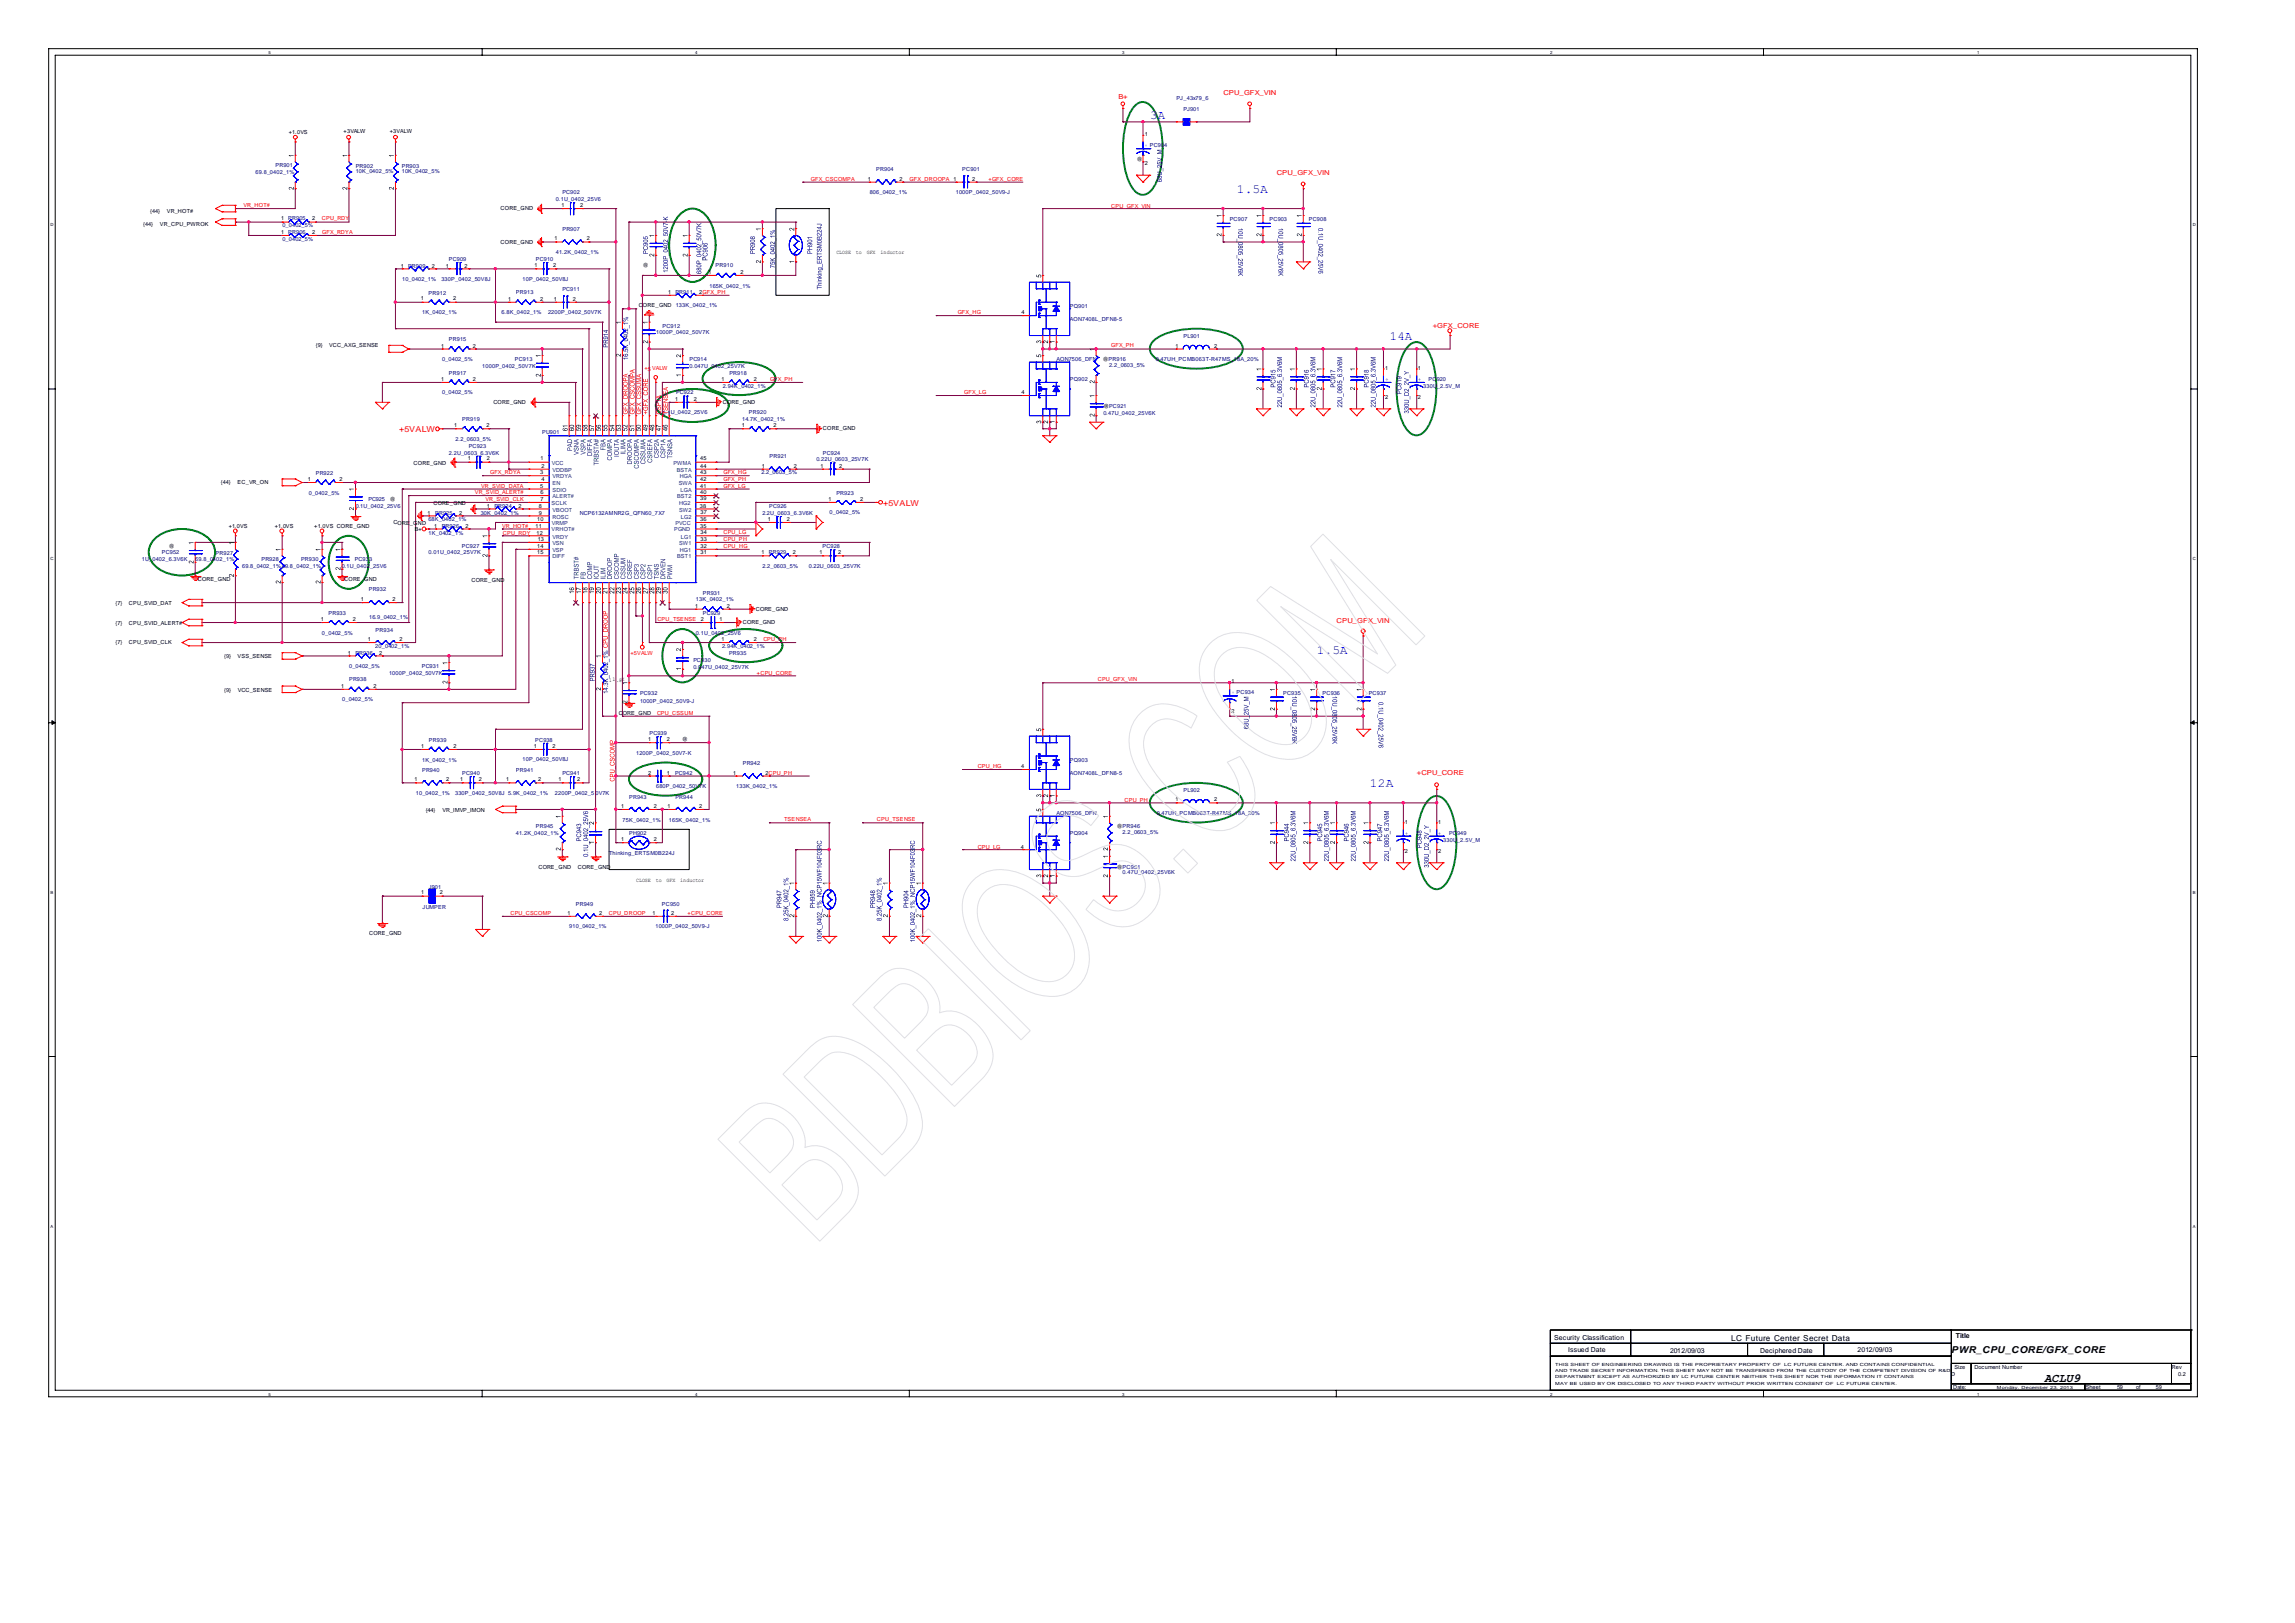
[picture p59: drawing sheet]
<svg xmlns="http://www.w3.org/2000/svg" width="297mm" height="210mm" viewBox="0 0 297 210" stroke-linecap="round" stroke-linejoin="round" font-family="sans-serif">
<defs><g id="words">
<g font-size="1.6" fill="#00f">
<text x="148.8" y="15.5">3A</text>
<text x="160" y="25">1.5A</text>
<text x="179.9" y="43.9">14A</text>
<text x="170.4" y="84.6">1.5A</text>
<text x="177.3" y="101.8">12A</text>
</g>
<text font-size="1.6" x="264.5" y="178.8">ACLU9</text>
<text font-size="1.2" x="252.5" y="175">PWR_CPU_CORE/GFX_CORE</text>
<g font-size="1.1" fill="#f00">
<text x="51.7" y="55.9">+5VALW</text>
<text x="114.3" y="65.4">+5VALW</text>
</g>
<text font-size="1.1" x="224" y="173.5">LC Future Center Secret Data</text>
<g font-size=".9" fill="#f00">
<text x="144.7" y="12.8">B+</text>
<text x="158.3" y="12.3">CPU_GFX_VIN</text>
<text x="165.2" y="22.7">CPU_GFX_VIN</text>
<text x="185.4" y="42.4">+GFX_CORE</text>
<text x="173" y="80.6">CPU_GFX_VIN</text>
<text x="183.3" y="100.3">+CPU_CORE</text>
</g>
<g font-size=".9">
<text x="201.1" y="173.3">Security Classification</text>
<text x="253.1" y="173.1">Title</text>
<text x="202.9" y="174.9">Issued Date</text>
<text x="216.1" y="175">2012/09/03</text>
<text x="227.7" y="175">Deciphered Date</text>
<text x="240.4" y="175">2012/09/03</text>
</g>
<g font-size=".7">
<text x="37.4" y="17.3">+1.0VS</text>
<text x="44.5" y="17.1">+3VALW</text>
<text x="50.4" y="17.1">+3VALW</text>
<text x="148.1" y="17.6">1</text>
<text x="112.3" y="23.4">1</text>
<text x="116.4" y="23.4">2</text>
<text x="125.8" y="23.4">2</text>
<text x="147.1" y="20.8">@</text>
<text x="148.1" y="21.4">2</text>
<text x="18.5" y="29.3">{44}</text>
<text x="19.4" y="27.5">{44}</text>
<text x="20.7" y="29.3">VR_CPU_PWROK</text>
<text x="21.6" y="27.5">VR_HOT#</text>
<text x="36.4" y="28.5">1</text>
<text x="40.4" y="28.5">2</text>
<text x="64.8" y="27.2">CORE_GND</text>
<text x="72.7" y="26.7">1</text>
<text x="75.1" y="26.7">2</text>
<text x="36.4" y="30.3">1</text>
<text x="40.4" y="30.3">2</text>
<text x="51.9" y="34.6">1</text>
<text x="55.9" y="34.6">2</text>
<text x="57.7" y="34.6">1</text>
<text x="60.1" y="34.6">2</text>
<text x="64.8" y="31.5">CORE_GND</text>
<text x="69.2" y="34.6">1</text>
<text x="71.6" y="34.6">2</text>
<text x="71.8" y="31.1">1</text>
<text x="76" y="31.1">2</text>
<text x="83.2" y="34.6">@</text>
<text x="91.7" y="35.4">1</text>
<text x="95.8" y="35.4">2</text>
<text x="108.2" y="32.9">CLOSE</text>
<text x="110.8" y="32.9">to</text>
<text x="112.2" y="32.9">GFX</text>
<text x="113.9" y="32.9">inductor</text>
<text x="54.4" y="38.9">1</text>
<text x="58.6" y="38.9">2</text>
<text x="65.8" y="38.9">1</text>
<text x="69.9" y="38.9">2</text>
<text x="71.7" y="38.9">1</text>
<text x="74.1" y="38.9">2</text>
<text x="82.7" y="39.8">CORE_GND</text>
<text x="86.5" y="38.1">1</text>
<text x="90.5" y="38.1">2GFX_PH</text>
<text x="132.2" y="40.6">4</text>
<text x="40.9" y="44.9">{9}</text>
<text x="42.6" y="44.9">VCC_AXG_SENSE</text>
<text x="57.1" y="45">1</text>
<text x="61.2" y="45">2</text>
<text x="142.7" y="46.7">@PR916</text>
<text x="152.1" y="45">1</text>
<text x="157.1" y="45">2</text>
<text x="179.2" y="47.8">1</text>
<text x="183.5" y="47.8">1</text>
<text x="57.1" y="49.3">1</text>
<text x="61.2" y="49.3">2</text>
<text x="63.8" y="52.3">CORE_GND</text>
<text x="87.4" y="51.9">1</text>
<text x="89.8" y="51.9">2</text>
<text x="93.4" y="49.3">1</text>
<text x="93.5" y="52.3">CORE_GND</text>
<text x="97.6" y="49.3">2</text>
<text x="132.2" y="50.9">4</text>
<text x="142.8" y="52.8">@PC921</text>
<text x="179.2" y="51.7">2</text>
<text x="183.5" y="51.7">2</text>
<text x="58.8" y="55.3">1</text>
<text x="60.5" y="59.5">1</text>
<text x="63" y="55.3">2</text>
<text x="63" y="59.5">2</text>
<text x="69.9" y="59.5">1</text>
<text x="90.6" y="59.5">45</text>
<text x="96" y="55.3">1</text>
<text x="100.1" y="55.3">2</text>
<text x="106.5" y="55.7">CORE_GND</text>
<text x="28.6" y="62.6">{44}</text>
<text x="30.7" y="62.6">EC_VR_ON</text>
<text x="39.8" y="62.2">1</text>
<text x="43.9" y="62.2">2</text>
<text x="50.4" y="64.8">@</text>
<text x="53.5" y="60.2">CORE_GND</text>
<text x="56.1" y="65.3">CORE_GND</text>
<text x="63" y="65.7">1</text>
<text x="67.1" y="65.7">2</text>
<text x="69.7" y="65.7">8</text>
<text x="69.9" y="61.3">3</text>
<text x="69.9" y="63.1">5</text>
<text x="69.9" y="63.9">6</text>
<text x="69.9" y="64.8">7</text>
<text x="70.1" y="60.5">2</text>
<text x="70.1" y="62.2">4</text>
<text x="90.6" y="65.7">38</text>
<text x="90.6" y="61.3">43</text>
<text x="90.6" y="62.2">42</text>
<text x="90.6" y="64.7">39</text>
<text x="90.6" y="60.5">44</text>
<text x="90.6" y="63.1">41</text>
<text x="90.6" y="63.9">40</text>
<text x="98.6" y="60.5">1</text>
<text x="102.7" y="60.5">2</text>
<text x="106.2" y="60.5">1</text>
<text x="107.2" y="64.8">1</text>
<text x="108.6" y="60.5">2</text>
<text x="111.3" y="64.8">2</text>
<text x="21.8" y="70.9">@</text>
<text x="29.6" y="68.3">+1.0VS</text>
<text x="35.6" y="68.3">+1.0VS</text>
<text x="40.6" y="68.3">+1.0VS CORE_GND</text>
<text x="50.9" y="67.8">CORE_GND</text>
<text x="53.7" y="68.7">B+</text>
<text x="55.3" y="66.6">1</text>
<text x="56.2" y="68.3">1</text>
<text x="59.4" y="66.6">2</text>
<text x="60.2" y="68.3">2</text>
<text x="69.3" y="68.3">11</text>
<text x="69.4" y="69.2">12</text>
<text x="69.5" y="67.5">10</text>
<text x="69.5" y="70.9">14</text>
<text x="69.5" y="71.7">15</text>
<text x="69.6" y="70">13</text>
<text x="69.7" y="66.6">9</text>
<text x="90.6" y="67.4">36</text>
<text x="90.6" y="68.3">35</text>
<text x="90.7" y="66.5">37</text>
<text x="90.7" y="69.1">34</text>
<text x="90.7" y="70">33</text>
<text x="90.7" y="70.9">32</text>
<text x="90.7" y="71.7">31</text>
<text x="98.5" y="71.7">1</text>
<text x="99.4" y="67.4">1</text>
<text x="101.8" y="67.4">2</text>
<text x="102.6" y="71.7">2</text>
<text x="106.1" y="71.7">1</text>
<text x="108.5" y="71.7">2</text>
<text x="25.6" y="75.2">CORE_GND</text>
<text x="44.5" y="75.2">CORE_GND</text>
<text x="46.7" y="77.8">1</text>
<text x="50.8" y="77.8">2</text>
<text x="61" y="75.2">CORE_GND</text>
<text x="14.9" y="78.2">{7}</text>
<text x="14.9" y="80.8">{7}</text>
<text x="14.9" y="83.4">{7}</text>
<text x="16.7" y="78.2">CPU_SVID_DAT</text>
<text x="16.7" y="80.8">CPU_SVID_ALERT#</text>
<text x="16.7" y="83.4">CPU_SVID_CLK</text>
<text x="41.5" y="80.3">1</text>
<text x="45.6" y="80.3">2</text>
<text x="47.6" y="82.9">1</text>
<text x="51.7" y="82.9">2</text>
<text x="89.9" y="78.6">1</text>
<text x="90.7" y="80.3">2</text>
<text x="93.1" y="80.3">1</text>
<text x="93.4" y="83">1</text>
<text x="94" y="78.6">2</text>
<text x="96.1" y="80.7">CORE_GND</text>
<text x="97.6" y="83">2</text>
<text x="97.8" y="79.1">CORE_GND</text>
<text x="29" y="85.1">{9}</text>
<text x="29" y="89.5">{9}</text>
<text x="30.7" y="85.1">VSS_SENSE</text>
<text x="30.8" y="89.5">VCC_SENSE</text>
<text x="44.2" y="89">1</text>
<text x="45" y="84.7">1</text>
<text x="48.3" y="89">2</text>
<text x="49.1" y="84.7">2</text>
<text x="78.8" y="88.2">11</text>
<text x="79.8" y="88.2">.8K</text>
<text x="159.4" y="88.4">1</text>
<text x="80.1" y="92.5">C</text>
<text x="80.6" y="92.5">ORE_GND</text>
<text x="83.9" y="95.9">1</text>
<text x="86.3" y="95.9">2</text>
<text x="88.3" y="95.9">@</text>
<text x="159.4" y="92.2">2</text>
<text x="53.6" y="101.1">1</text>
<text x="54.5" y="96.7">1</text>
<text x="57.7" y="101.1">2</text>
<text x="58.7" y="96.7">2</text>
<text x="59.5" y="101.1">1</text>
<text x="61.9" y="101.1">2</text>
<text x="65.5" y="101.1">1</text>
<text x="69.1" y="96.7">1</text>
<text x="69.6" y="101.1">2</text>
<text x="71.5" y="96.7">2</text>
<text x="72.3" y="101.1">1</text>
<text x="74.7" y="101.1">2</text>
<text x="83.9" y="100.2">2</text>
<text x="86.3" y="100.2">1</text>
<text x="94.9" y="100.2">1</text>
<text x="99" y="100.2">2CPU_PH</text>
<text x="132.1" y="99.4">4</text>
<text x="55.1" y="105">{44}</text>
<text x="57.2" y="105">VR_IMVP_IMON</text>
<text x="80.4" y="104.5">1</text>
<text x="84.6" y="104.5">2</text>
<text x="86.4" y="104.5">1</text>
<text x="90.5" y="104.5">2</text>
<text x="144.5" y="107.2">@PR946</text>
<text x="152.1" y="103.6">1</text>
<text x="157.1" y="103.6">2</text>
<text x="181.8" y="106.6">1</text>
<text x="186.1" y="106.6">1</text>
<text x="69.7" y="112.4">CORE_GND</text>
<text x="74.8" y="112.4">CORE_GND</text>
<text x="80.4" y="108.8">1</text>
<text x="84.6" y="108.8">2</text>
<text x="132.1" y="109.8">4</text>
<text x="144.5" y="112.4">@PC951</text>
<text x="181.8" y="110.4">2</text>
<text x="186.1" y="110.4">2</text>
<text x="54.5" y="115.7">1</text>
<text x="56.9" y="115.7">2</text>
<text x="73.4" y="118.3">1</text>
<text x="77.5" y="118.3">2</text>
<text x="82.3" y="114.1">CLOSE</text>
<text x="84.4" y="118.3">1</text>
<text x="84.9" y="114.1">to</text>
<text x="86.3" y="114.1">GFX</text>
<text x="86.8" y="118.3">2</text>
<text x="88" y="114.1">inductor</text>
<text x="47.8" y="120.9">CORE_GND</text>
<text x="252.5" y="178">D</text>
<text x="252.7" y="179.7">Date:</text>
<text x="252.9" y="177.2">Size</text>
<text x="255.5" y="177.2">Document Number</text>
<text x="269.9" y="179.7">Sheet</text>
<text x="273.9" y="179.7">59</text>
<text x="276.4" y="179.7">of</text>
<text x="279" y="179.7">59</text>
<text x="281.1" y="177.2">Rev</text>
<text x="281.9" y="178">0.2</text>
</g>
<g font-size=".7" fill="#00007f">
<text x="152.3" y="13">PJ_43x79_6</text>
<text x="153.1" y="14.4">PJ901</text>
<text x="33.1" y="22.5">69.8_0402_1%</text>
<text x="35.7" y="21.6">PR901</text>
<text x="46" y="21.7">PR902</text>
<text x="46" y="22.4">10K_0402_5%</text>
<text x="52" y="21.7">PR903</text>
<text x="52" y="22.4">10K_0402_5%</text>
<text x="113.4" y="22.1">PR904</text>
<text x="124.5" y="22.1">PC901</text>
<text x="36.5" y="29.4">0_0402_5%</text>
<text x="37.3" y="28.5">PR905</text>
<text x="71.9" y="26">0.1U_0402_25V6</text>
<text x="72.8" y="25.2">PC902</text>
<text x="72.8" y="29.9">PR907</text>
<text x="112.5" y="25.1">806_0402_1%</text>
<text x="123.7" y="25.1">1000P_0402_50V9-J</text>
<text x="159.2" y="28.5">PC907</text>
<text x="164.3" y="28.5">PC903</text>
<text x="169.4" y="28.5">PC908</text>
<text x="36.5" y="31.2">0_0402_5%</text>
<text x="37.3" y="30.3">PR906</text>
<text x="52.8" y="34.6">PR909</text>
<text x="58.1" y="33.7">PC909</text>
<text x="69.3" y="33.7">PC910</text>
<text x="71.9" y="32.9">41.2K_0402_1%</text>
<text x="92.6" y="34.6">PR910</text>
<text x="52" y="36.3">10_0402_1%</text>
<text x="54.6" y="40.6">1K_0402_1%</text>
<text x="55.5" y="38.1">PR912</text>
<text x="57.1" y="36.3">330P_0402_50V8J</text>
<text x="64.9" y="40.6">6.8K_0402_1%</text>
<text x="66.8" y="38">PR913</text>
<text x="67.6" y="36.3">10P_0402_50V8J</text>
<text x="70.9" y="40.6">2200P_0402_50V7K</text>
<text x="72.8" y="37.6">PC911</text>
<text x="87.4" y="38.1">PR911</text>
<text x="87.4" y="39.8">133K_0402_1%</text>
<text x="91.8" y="37.2">165K_0402_1%</text>
<text x="138.5" y="39.8">PQ901</text>
<text x="138.5" y="41.5">AON7408L_DFN8-5</text>
<text x="57.2" y="46.7">0_0402_5%</text>
<text x="58.1" y="44.1">PR915</text>
<text x="62.4" y="47.5">1000P_0402_50V7K</text>
<text x="66.6" y="46.7">PC913</text>
<text x="84.9" y="43.3">1000P_0402_50V7K</text>
<text x="85.7" y="42.4">PC912</text>
<text x="89.2" y="46.7">PC914</text>
<text x="89.2" y="47.5">0.047U_0402_25V7K</text>
<text x="136.7" y="46.7">AON7506_DFN</text>
<text x="143.5" y="47.5">2.2_0603_5%</text>
<text x="149.5" y="46.7">0.47UH_PCMB063T-R47MS_18A_20%</text>
<text x="153.1" y="43.7">PL901</text>
<text x="57.2" y="51">0_0402_5%</text>
<text x="58.1" y="48.5">PR917</text>
<text x="85.7" y="53.6">0.1U_0402_25V6</text>
<text x="87.5" y="51">PC922</text>
<text x="93.5" y="50.2">2.94K_0402_1%</text>
<text x="94.4" y="48.5">PR918</text>
<text x="96.9" y="53.6">PR920</text>
<text x="138.5" y="49.3">PQ902</text>
<text x="142.8" y="53.6">0.47U_0402_25V6K</text>
<text x="184.2" y="50.2">330U_2.5V_M</text>
<text x="184.9" y="49.2">PC920</text>
<text x="58.1" y="58.9">2.2U_0603_6.3V6K</text>
<text x="58.9" y="57.1">2.2_0603_5%</text>
<text x="59.8" y="54.4">PR919</text>
<text x="60.7" y="57.9">PC923</text>
<text x="70.2" y="56.1">PU901</text>
<text x="96" y="54.4">14.7K_0402_1%</text>
<text x="99.6" y="59.3">PR921</text>
<text x="105.6" y="59.7">0.22U_0603_25V7K</text>
<text x="106.5" y="58.8">PC924</text>
<text x="40" y="64">0_0402_5%</text>
<text x="40.9" y="61.4">PR922</text>
<text x="46" y="65.7">0.1U_0402_25V6</text>
<text x="47.7" y="64.8">PC925</text>
<text x="64" y="65.7">PR924</text>
<text x="98.5" y="61.3">2.2_0603_5%</text>
<text x="99.5" y="65.7">PC926</text>
<text x="108.2" y="64">PR923</text>
<text x="21" y="71.7">PC952</text>
<text x="27.9" y="71.8">PR927</text>
<text x="55.5" y="67.5">68K_0402_1%</text>
<text x="55.5" y="69.2">1K_0402_1%</text>
<text x="55.5" y="71.7">0.01U_0402_25V7K</text>
<text x="56.3" y="66.6">PR925</text>
<text x="57.2" y="68.3">PR926</text>
<text x="59.8" y="70.9">PC927</text>
<text x="62.2" y="66.6">30K_0402_1%</text>
<text x="75" y="66.6">NCP6132AMNR2G_QFN60_7X7</text>
<text x="98.7" y="66.6">2.2U_0603_6.3V6K</text>
<text x="99.5" y="71.7">PR929</text>
<text x="106.4" y="70.9">PC928</text>
<text x="107.3" y="66.5">0_0402_5%</text>
<text x="18.4" y="72.6">1U_0402_6.3V6K</text>
<text x="25.3" y="72.6">69.8_0402_1%</text>
<text x="31.3" y="73.4">69.8_0402_1%69.8_0402_1%</text>
<text x="33.8" y="72.6">PR928</text>
<text x="39" y="72.6">PR930</text>
<text x="44.2" y="73.4">0.1U_0402_25V6</text>
<text x="45.9" y="72.6">PC933</text>
<text x="47.7" y="76.5">PR932</text>
<text x="90.1" y="77.8">13K_0402_1%</text>
<text x="90.9" y="76.9">PR931</text>
<text x="98.7" y="73.5">2.2_0603_5%</text>
<text x="104.7" y="73.5">0.22U_0603_25V7K</text>
<text x="41.7" y="82.1">0_0402_5%</text>
<text x="42.5" y="79.6">PR933</text>
<text x="47.8" y="80">16.9_0402_1%</text>
<text x="48.6" y="83.8">20_0402_1%</text>
<text x="48.6" y="81.7">PR934</text>
<text x="90.1" y="82.1">0.1U_0402_25V6</text>
<text x="90.9" y="79.5">PC929</text>
<text x="93.4" y="83.8">2.94K_0402_1%</text>
<text x="45.2" y="86.4">0_0402_5%</text>
<text x="45.2" y="88.2">PR938</text>
<text x="46" y="84.7">PR936</text>
<text x="50.3" y="87.3">1000P_0402_50V7K</text>
<text x="54.6" y="86.4">PC931</text>
<text x="82.8" y="89.9">PC932</text>
<text x="89.7" y="85.6">PC930</text>
<text x="89.7" y="86.6">0.047U_0402_25V7K</text>
<text x="94.3" y="84.7">PR935</text>
<text x="166.1" y="89.9">PC935</text>
<text x="171.1" y="89.9">PC936</text>
<text x="177.1" y="89.9">PC937</text>
<text x="44.3" y="90.7">0_0402_5%</text>
<text x="55.5" y="96">PR939</text>
<text x="69.3" y="96">PC938</text>
<text x="82.8" y="90.9">1000P_0402_50V9-J</text>
<text x="84" y="95.1">PC939</text>
<text x="54.6" y="98.5">1K_0402_1%</text>
<text x="54.6" y="99.8">PR940</text>
<text x="59.8" y="100.3">PC940</text>
<text x="66.8" y="99.9">PR941</text>
<text x="67.6" y="98.5">10P_0402_50V8J</text>
<text x="72.8" y="100.3">PC941</text>
<text x="82.3" y="97.6">1200P_0402_50V7-K</text>
<text x="84.9" y="102">680P_0402_50V7K</text>
<text x="87.4" y="100.2">PC942</text>
<text x="95.3" y="102">133K_0402_1%</text>
<text x="96.1" y="99">PR942</text>
<text x="138.5" y="98.5">PQ903</text>
<text x="138.5" y="100.3">AON7408L_DFN8-5</text>
<text x="53.8" y="102.8">10_0402_1%</text>
<text x="58.9" y="102.8">330P_0402_50V8J 5.9K_0402_1%</text>
<text x="69.3" y="107.2">PR945</text>
<text x="71.8" y="102.8">2200P_0402_5</text>
<text x="77.1" y="102.8">0V7K</text>
<text x="80.6" y="106.4">75K_0402_1%</text>
<text x="81.4" y="103.3">PR943</text>
<text x="86.5" y="106.4">165K_0402_1%</text>
<text x="87.4" y="103.3">PR944</text>
<text x="136.7" y="105.4">AON7506_DFN</text>
<text x="145.3" y="107.9">2.2_0603_5%</text>
<text x="149.7" y="105.4">0.47UH_PCMB063T-R47MS_18A_20%</text>
<text x="153.1" y="102.5">PL902</text>
<text x="187.5" y="108">PC949</text>
<text x="66.8" y="108.1">41.2K_0402_1%</text>
<text x="78.8" y="110.6">Thinking_ERTSM0B224J</text>
<text x="81.4" y="108.1">PH902</text>
<text x="138.5" y="108.1">PQ904</text>
<text x="145.3" y="113.1">0.47U_0402_25V6K</text>
<text x="186.8" y="108.9">330U_2.5V_M</text>
<text x="54.7" y="117.5">JUMPER</text>
<text x="55.5" y="115">J901</text>
<text x="74.5" y="117.2">PR949</text>
<text x="85.7" y="117.2">PC950</text>
<text x="73.7" y="120.1">910_0402_1%</text>
<text x="84.8" y="120.1">1000P_0402_50V9-J</text>
</g>
<g font-size=".7" fill="#f00">
<text x="104.9" y="23.4">GFX_CSCOMPA</text>
<text x="117.7" y="23.4">GFX_DROOPA 1</text>
<text x="127.9" y="23.4">+GFX_CORE</text>
<text x="31.5" y="26.8">VR_HOT#</text>
<text x="41.7" y="28.5">CPU_RDY</text>
<text x="143.8" y="26.8">CPU_GFX_VIN</text>
<text x="41.7" y="30.3">GFX_RDYA</text>
<text x="123.9" y="40.6">GFX_HG</text>
<text x="83.4" y="47.9">+5 VALW</text>
<text x="143.8" y="44.9">GFX_PH</text>
<text x="99.7" y="49.3">GFX_PH</text>
<text x="124.8" y="51">GFX_LG</text>
<text x="61.4" y="63.9">VR_SVID_ALERT#</text>
<text x="62.3" y="63.1">VR_SVID_DATA</text>
<text x="62.8" y="64.8">VR_SVID_CLK</text>
<text x="63.4" y="61.3">GFX_RDYA</text>
<text x="93.6" y="61.3">GFX_HG</text>
<text x="93.6" y="62.2">GFX_PH</text>
<text x="93.6" y="63.1">GFX_LG</text>
<text x="65" y="68.3">VR_HOT#</text>
<text x="65.1" y="69.2">CPU_RDY</text>
<text x="93.6" y="69.1">CPU_LG</text>
<text x="93.6" y="70">CPU_PH</text>
<text x="93.6" y="70.9">CPU_HG</text>
<text x="85.1" y="80.3">CPU_TSENSE</text>
<text x="98.8" y="83">CPU_PH</text>
<text x="81.6" y="84.7">+5VALW</text>
<text x="97.9" y="87.3">+CPU_CORE</text>
<text x="142.1" y="88.2">CPU_GFX_VIN</text>
<text x="85" y="92.5">CPU_CSSUM</text>
<text x="126.5" y="99.4">CPU_HG</text>
<text x="101.5" y="106.2">TSENSEA</text>
<text x="113.5" y="106.2">CPU_TSENSE</text>
<text x="145.5" y="103.7">CPU_PH</text>
<text x="126.5" y="109.8">CPU_LG</text>
<text x="66" y="118.3">CPU_CSCOMP</text>
<text x="78.8" y="118.3">CPU_DROOP</text>
<text x="89" y="118.3">+CPU_CORE</text>
</g>
<g font-size=".7" fill="#00f">
<text x="148.2" y="19">+ PC904</text>
<text x="179.3" y="49.2">+</text>
<text x="183.5" y="49.2">+</text>
<text x="159.5" y="89.8">+ PC934</text>
<text x="181.8" y="108">+</text>
<text x="186.1" y="108">+</text>
</g>
<g font-size=".7" fill="#003f7f">
<text x="71.4" y="65.3">SCLK</text>
<text x="71.4" y="60.2">VCC</text>
<text x="71.5" y="61.1">VDDBP</text>
<text x="71.5" y="61.9">VRDYA</text>
<text x="71.5" y="62.8">EN</text>
<text x="71.5" y="63.6">SDIO</text>
<text x="71.5" y="64.5">ALERT#</text>
<text x="87.1" y="60.2">PWMA</text>
<text x="87.6" y="61.1">BSTA</text>
<text x="87.6" y="64.5">BST2</text>
<text x="87.9" y="62.8">SWA</text>
<text x="87.9" y="65.3">HG2</text>
<text x="88" y="61.9">HGA</text>
<text x="88.1" y="63.6">LGA</text>
<text x="71.4" y="68.7">VRHOT#</text>
<text x="71.4" y="67.9">VRMP</text>
<text x="71.5" y="66.2">VBOOT</text>
<text x="71.5" y="67.1">ROSC</text>
<text x="71.5" y="69.7">VRDY</text>
<text x="71.5" y="70.5">VSN</text>
<text x="71.5" y="71.4">VSP</text>
<text x="87.2" y="68.7">PGND</text>
<text x="87.4" y="67.9">PVCC</text>
<text x="87.9" y="66.2">SW2</text>
<text x="87.9" y="70.5">SW1</text>
<text x="88" y="71.4">HG1</text>
<text x="88.1" y="67.1">LG2</text>
<text x="88.1" y="69.7">LG1</text>
<text x="71.5" y="72.2">DIFF</text>
<text x="87.6" y="72.2">BST1</text>
</g>
<g font-size=".6">
<text x="34.7" y="6.9">5</text>
<text x="89.9" y="6.9">4</text>
<text x="145.2" y="6.9">3</text>
<text x="200.6" y="6.9">2</text>
<text x="255.9" y="6.9">1</text>
<text x="6.5" y="29.3">D</text>
<text x="283.8" y="29.3">D</text>
<text x="6.5" y="72.4">C</text>
<text x="283.8" y="72.4">C</text>
<text x="6.5" y="115.6">B</text>
<text x="283.8" y="115.6">B</text>
<text x="6.5" y="158.8">A</text>
<text x="283.8" y="158.8">A</text>
<text x="201.2" y="176.7">THIS SHEET OF ENGINEERING DRAWING IS THE PROPRIETARY PROPERTY OF</text>
<text x="201.2" y="177.5">AND TRADE SECRET INFORMATION. THIS SHEET MAY NOT BE TRANSFERED FROM THE CUSTODY OF THE COMPETENT DIVISION OF R&amp;D</text>
<text x="201.2" y="178.3">DEPARTMENT EXCEPT AS AUTHORIZED BY LC FUTURE CENTER NEITHER THIS SHEET NOR THE INFORMATION IT CONTAINS</text>
<text x="201.2" y="179.1">MAY BE USED BY OR DISCLOSED TO ANY THIRD PARTY WITHOUT PRIOR WRITTEN CONSENT OF</text>
<text x="230.9" y="176.7">LC FUTURE CENTER. AND CONTAINS CONFIDENTIAL</text>
<text x="237.7" y="179.1">LC FUTURE CENTER.</text>
<text x="258.4" y="179.7">Monday, December 23, 2013</text>
<text x="34.7" y="180.5">5</text>
<text x="89.9" y="180.5">4</text>
<text x="145.2" y="180.5">3</text>
<text x="200.6" y="180.6">2</text>
<text x="255.9" y="180.6">1</text>
</g>
</g></defs>
<g fill="none" stroke="#000" stroke-width=".13">
<path d="M6.3 6.3h278v174.4h-278zM7.1 7.1h276.4v172.8h-276.4zM62.4 6.3v.8M117.7 6.3v.8M172.9 6.3v.8M228.2 6.3v.8M100.4 27h6.9v11.2h-6.9zM6.3 50.3h.8M283.5 50.3h.8M6.3 93.5h.8M6.7 93.2l.4 .3-.4 .2zM283.5 93.5l.4-.3v.5z"/>
<path d="M283.5 93.5h.8M78.8 107.3h10.4v5.2h-10.4zM6.3 136.7h.8M283.5 136.7h.8M62.4 179.9v.8M117.7 179.9v.8M172.9 179.9v.8M228.2 179.9v.8"/>
</g>
<path d="M6.7 93.2l.4 .3-.4 .2zM283.5 93.5l.4-.3v.5z" fill="#000"/>
<path d="M147 13.6a1.36 1.36 0 0 1 2.2 .4 11.1 11.1 0 0 1 .9 8.2 4.4 4.4 0 0 1-1.8 2.9 1.45 1.45 0 0 1-1.7-.7 11.1 11.1 0 0 1-.9-8.2 5.2 5.2 0 0 1 1.3-2.6zM149.2 44.2a7.2 7.2 0 0 1 4.5-1.6 10.5 10.5 0 0 1 6.3 1.2 1.44 1.44 0 0 1 .8 1.3 1.44 1.44 0 0 1-.8 1.3 11 11 0 0 1-8.2 .9 4.4 4.4 0 0 1-2.9-1.7l-.1-.5 .1-.5zM182.4 44.6a1.37 1.37 0 0 1 2.2 .5 11.2 11.2 0 0 1 .9 8.2 4.4 4.4 0 0 1-1.7 2.9 1.46 1.46 0 0 1-1.8-.7 11.2 11.2 0 0 1-.9-8.2 5.2 5.2 0 0 1 1.3-2.7zM149.2 102.9a7.2 7.2 0 0 1 4.5-1.6 10.6 10.6 0 0 1 6.3 1.2 1.43 1.43 0 0 1 .8 1.3 1.43 1.43 0 0 1-.8 1.3 11.1 11.1 0 0 1-8.2 1 4.4 4.4 0 0 1-2.9-1.8l-.1-.5 .1-.4zM185 103.4a1.36 1.36 0 0 1 2.2 .4 11.2 11.2 0 0 1 .9 8.3 4.5 4.5 0 0 1-1.7 2.8 1.46 1.46 0 0 1-1.8-.7 11.2 11.2 0 0 1-.9-8.2 5.2 5.2 0 0 1 1.3-2.6z" fill="none" stroke="#007f3f" stroke-width=".25"/>
<path d="M87.9 27.8a2.14 2.14 0 0 1 3.4 0 6.5 6.5 0 0 1 0 7.9 2.14 2.14 0 0 1-3.4 0 6.5 6.5 0 0 1 0-7.9zM85.2 51.6a6.4 6.4 0 0 1 4.4-1.3 6.3 6.3 0 0 1 4.3 1.3 1.22 1.22 0 0 1-.4 2.1 8.6 8.6 0 0 1-7.8 0 1.26 1.26 0 0 1-.5-2.1zM91.3 48.2a6.4 6.4 0 0 1 4.3-1.4 6.3 6.3 0 0 1 4.4 1.4 1.22 1.22 0 0 1-.5 2 8.6 8.6 0 0 1-7.8 0 1.26 1.26 0 0 1-.4-2zM20 69.8a5.5 5.5 0 0 1 7.1 0 2.37 2.37 0 0 1-.5 3.8 5.5 5.5 0 0 1-6.6-.5 2.29 2.29 0 0 1 0-3.3zM43.5 70.1a2.18 2.18 0 0 1 3.6 .5 4.1 4.1 0 0 1-.9 5.2 2.19 2.19 0 0 1-3.1-.9 4.3 4.3 0 0 1 .4-4.8zM81.8 100a6.4 6.4 0 0 1 4.3-1.3 6.4 6.4 0 0 1 4.4 1.3 1.22 1.22 0 0 1-.4 2 8.7 8.7 0 0 1-7.9 0 1.26 1.26 0 0 1-.4-2zM86.7 82.1a2.17 2.17 0 0 1 3.6 .6 4.1 4.1 0 0 1-.9 5.2 2.19 2.19 0 0 1-3.1-.9 4.3 4.3 0 0 1 .4-4.9zM92.1 82.7a6.4 6.4 0 0 1 4.4-1.3 6.4 6.4 0 0 1 4.4 1.3 1.11 1.11 0 0 1 0 1.7 6.4 6.4 0 0 1-4.4 1.3 6.4 6.4 0 0 1-4.4-1.3 1.11 1.11 0 0 1 0-1.7z" fill="none" stroke="#007f00" stroke-width=".25"/>
<path d="M135.8 114.2h.1M135.8 114.2v1.7M136.7 103.9h.1M136.7 103.9h6.9M143.6 109.9h.1M143.6 109.9v.9" fill="none" stroke="#7f003f" stroke-width=".13"/>
<path d="M136.6 103.7h.2v.3h-.2z" fill-rule="evenodd" fill="#f0f"/>
<path d="M136.6 103.7h.2v.3h-.2z" fill="none" stroke="#f0f" stroke-width=".13"/>
<path d="M159.1 92.7h.1M159.1 92.7h6.1M165.2 88.3h.1M165.2 88.3v.9M143.6 103.9h.1M143.6 103.9v1.7" fill="none" stroke="#7f003f" stroke-width=".13"/>
<path d="M165 92.5h.2v.2h-.2z" fill-rule="evenodd" fill="#f0f"/>
<path d="M165 92.5h.2v.2h-.2z" fill="none" stroke="#f0f" stroke-width=".13"/>
<g fill="none" stroke="#7f003f" stroke-width=".13">
<path d="M158.3 27h.1M158.3 30.5h.1M158.3 27v.9M158.3 30.5v.8M141.8 49.5h.1M141.8 53.8h.1M141.8 49.5v1.7M141.8 53.8v.8M159.1 91.8h.1M159.1 91.8v.9M165.2 91.8h.1M165.2 92.7h.1"/>
<path d="M165.2 88.3h.1M165.2 91.8v.9M165.2 92.7h5.2M165.2 88.3h5.2M124.6 109.9h.1M124.6 109.9h7.8M143.6 113.3h.1M143.6 103.9h.1M143.6 113.3v2.6M143.6 103.9h8.6"/>
</g>
<path d="M143.5 103.7h.2v.3h-.2z" fill-rule="evenodd" fill="#f0f"/>
<path d="M143.5 103.7h.2v.3h-.2z" fill="none" stroke="#f0f" stroke-width=".13"/>
<path d="M170.4 92.7h.1M170.4 92.7h6" fill="none" stroke="#7f003f" stroke-width=".13"/>
<path d="M170.2 92.5h.3v.2h-.3z" fill-rule="evenodd" fill="#f0f"/>
<path d="M170.2 92.5h.3v.2h-.3z" fill="none" stroke="#f0f" stroke-width=".13"/>
<path d="M170.4 91.8h.1M170.4 88.3h.1M170.4 88.3v.9M170.4 91.8v.9M170.4 88.3h6" fill="none" stroke="#7f003f" stroke-width=".13"/>
<path d="M170.2 88.2h.3v.2h-.3z" fill-rule="evenodd" fill="#f0f"/>
<path d="M170.2 88.2h.3v.2h-.3z" fill="none" stroke="#f0f" stroke-width=".13"/>
<path d="M176.4 88.3h.1M176.4 92.7h.1M176.4 88.3v.9M176.4 92.7v1.7" fill="none" stroke="#7f003f" stroke-width=".13"/>
<path d="M176.3 92.5h.2v.2h-.2z" fill-rule="evenodd" fill="#f0f"/>
<path d="M176.3 92.5h.2v.2h-.2z" fill="none" stroke="#f0f" stroke-width=".13"/>
<path d="M163.4 31.3h.1M168.6 27h.1M168.6 30.5h.1M168.6 27v.9M168.6 30.5v.8h-5.2M176.4 91.8h.1M176.4 91.8v.9" fill="none" stroke="#7f003f" stroke-width=".13"/>
<path d="M168.5 31.2h.2v.2h-.2z" fill-rule="evenodd" fill="#f0f"/>
<path d="M168.5 31.2h.2v.2h-.2z" fill="none" stroke="#f0f" stroke-width=".13"/>
<path d="M163.3 31.2h.2v.2h-.2z" fill-rule="evenodd" fill="#f0f"/>
<path d="M163.3 31.2h.2v.2h-.2z" fill="none" stroke="#f0f" stroke-width=".13"/>
<path d="M158.3 31.3h.1M158.3 27h.1M158.3 27h10.3M163.4 30.5h.1M163.4 27h.1M163.4 27v.9M163.4 30.5v.8h-5.1M168.6 31.3h.1M168.6 31.3v2.6" fill="none" stroke="#7f003f" stroke-width=".13"/>
<path d="M168.5 26.9h.2v.2h-.2z" fill-rule="evenodd" fill="#f0f"/>
<path d="M168.5 26.9h.2v.2h-.2z" fill="none" stroke="#f0f" stroke-width=".13"/>
<path d="M163.3 26.9h.2v.2h-.2z" fill-rule="evenodd" fill="#f0f"/>
<path d="M163.3 26.9h.2v.2h-.2z" fill="none" stroke="#f0f" stroke-width=".13"/>
<path d="M134.9 44.3h.1M134.9 45.2h.1M134.9 44.3v1.7M135.8 44.3h.1M135.8 44.3v.9M136.7 44.3h.1M136.7 44.3v.9M185.9 102.1h.1M185.9 102.1v1.8" fill="none" stroke="#7f003f" stroke-width=".13"/>
<path d="M134.8 45h.2v.2h-.2z" fill-rule="evenodd" fill="#f0f"/>
<path d="M134.8 45h.2v.2h-.2z" fill="none" stroke="#f0f" stroke-width=".13"/>
<path d="M134.9 54.6h.1M134.9 54.6v.9M135.8 55.5h.1M135.8 55.5v.9M136.7 54.6h.1M136.7 54.6v.9h-.9" fill="none" stroke="#7f003f" stroke-width=".13"/>
<path d="M135.7 55.4h.2v.2h-.2z" fill-rule="evenodd" fill="#f0f"/>
<path d="M135.7 55.4h.2v.2h-.2z" fill="none" stroke="#f0f" stroke-width=".13"/>
<path d="M134.9 103.9h.1M134.9 113.3h.1M134.9 103.9v.8M134.9 113.3v.9M135.8 103h.1M135.8 114.2h.1M135.8 103.9h.1M135.8 103v.9M136.7 103h.1M136.7 113.3h.1M136.7 103v.9h-1.8M136.7 113.3v.9h-.9" fill="none" stroke="#7f003f" stroke-width=".13"/>
<path d="M135.7 103.7h.2v.3h-.2z" fill-rule="evenodd" fill="#f0f"/>
<path d="M135.7 103.7h.2v.3h-.2z" fill="none" stroke="#f0f" stroke-width=".13"/>
<path d="M134.9 55.5h.1M135.8 54.6h.1M135.8 45.2h.1M135.8 54.6v.9h-.9M135.8 45.2h.9M134.9 88.3h.1M134.9 88.3v6.1" fill="none" stroke="#7f003f" stroke-width=".13"/>
<path d="M135.7 45h.2v.2h-.2z" fill-rule="evenodd" fill="#f0f"/>
<path d="M135.7 45h.2v.2h-.2z" fill="none" stroke="#f0f" stroke-width=".13"/>
<path d="M134.9 45.2h.1M134.9 45.2h.9M136.7 45.2h.1M136.7 45.2h5.1" fill="none" stroke="#7f003f" stroke-width=".13"/>
<path d="M136.6 45h.2v.2h-.2z" fill-rule="evenodd" fill="#f0f"/>
<path d="M136.6 45h.2v.2h-.2z" fill="none" stroke="#f0f" stroke-width=".13"/>
<path d="M176.4 82.3h.1M176.4 82.3v6" fill="none" stroke="#7f003f" stroke-width=".13"/>
<path d="M176.3 88.2h.2v.2h-.2z" fill-rule="evenodd" fill="#f0f"/>
<path d="M176.3 88.2h.2v.2h-.2z" fill="none" stroke="#f0f" stroke-width=".13"/>
<path d="M134.9 27h.1M134.9 27v8.6M121.1 40.8h.1M121.1 40.8h11.3M134.9 103h.1M134.9 103v.9" fill="none" stroke="#7f003f" stroke-width=".13"/>
<path d="M134.8 103.7h.2v.3h-.2z" fill-rule="evenodd" fill="#f0f"/>
<path d="M134.8 103.7h.2v.3h-.2z" fill="none" stroke="#f0f" stroke-width=".13"/>
<g fill="none" stroke="#7f003f" stroke-width=".13">
<path d="M30.5 27h.1M30.5 27h7.7M61.5 49.5h.1M61.5 49.5h13M69.3 52.1h.1M69.3 52.1h4.3M70.2 49.5h.1M70.2 48.6h.1M70.2 48.6v.9M73.6 52.1h.1M73.6 52.1v1.7M74.5 49.5h.1"/>
<path d="M74.5 49.5v4.3M92.7 59.8h.1M94.4 55.5h.1M94.4 55.5v4.3h-1.7M94.4 55.5h1.7M100.4 55.5h.1M100.4 55.5h5.2M121.1 51.2h.1M121.1 51.2h11.3M92.7 60.7h.1M92.7 62.4h.1M92.7 61.5h.1"/>
<path d="M92.7 63.3h.1M92.7 71.9h.1M92.7 69.3h.1M92.7 71.1h.1M92.7 70.2h.1M92.7 60.7h6M92.7 61.5h4.3M92.7 63.3h4.3M92.7 71.9h6M92.7 69.3h4.3M92.7 71.1h4.3M92.7 70.2h19.8"/>
<path d="M97.8 67.6h.1M97.8 65h.1M97.8 67.6h1.8M97.8 65v2.6M97.8 65h9.5M102.1 67.6h.1M102.1 67.6h3.5M103 60.7h.1M103 71.9h.1M103 60.7h3.5M103 71.9h3.5M109 60.7h.1"/>
<path d="M109 71.9h.1M109 60.7h3.5M112.5 60.7h.1M112.5 70.2h.1M112.5 60.7v1.7h-19.8M112.5 70.2v1.7h-3.5M124.6 99.6h.1M124.6 99.6h7.8"/>
</g>
<path d="M70 49.3h.3v.3h-.3z" fill-rule="evenodd" fill="#f0f"/>
<path d="M70 49.3h.3v.3h-.3z" fill="none" stroke="#f0f" stroke-width=".13"/>
<path d="M61.5 45.2h.1M61.5 45.2h13.9M70.2 45.2h.1M70.2 45.2v.8M75.4 45.2h.1M75.4 45.2v8.6" fill="none" stroke="#7f003f" stroke-width=".13"/>
<path d="M70 45h.3v.2h-.3z" fill-rule="evenodd" fill="#f0f"/>
<path d="M70 45h.3v.2h-.3z" fill="none" stroke="#f0f" stroke-width=".13"/>
<path d="M51.2 39.1h.1M51.2 39.1v3.4M49.5 49.5h.1M49.5 49.5h7.7M51.2 42.5h.1M51.2 42.5h25M52.9 45.2h.1M52.9 45.2h4.3M76.2 42.5h.1M76.2 42.5v11.3" fill="none" stroke="#7f003f" stroke-width=".13"/>
<path d="M51 39h.2v.2h-.2z" fill-rule="evenodd" fill="#f0f"/>
<path d="M51 39h.2v.2h-.2z" fill="none" stroke="#f0f" stroke-width=".13"/>
<path d="M51.2 39.1h.1M51.2 34.8h.1M51.2 39.1h3.4M51.2 34.8h.9M51.2 34.8v4.3M56.4 34.8h.1M56.4 34.8h1.7M64.1 34.8h.1M64.1 34.8h5.2" fill="none" stroke="#7f003f" stroke-width=".13"/>
<path d="M64 34.7h.2v.2h-.2z" fill-rule="evenodd" fill="#f0f"/>
<path d="M64 34.7h.2v.2h-.2z" fill="none" stroke="#f0f" stroke-width=".13"/>
<g fill="none" stroke="#7f003f" stroke-width=".13">
<path d="M58.9 39.1h.1M58.9 39.1h6.9M64.1 34.8h.1M64.1 39.1h.1M64.1 34.8v4.3M70.2 39.1h.1M70.2 39.1h1.7M71.9 34.8h.1M71.9 34.8h6.9M74.5 39.1h.1M74.5 39.1h4.3M78.8 39.1h.1"/>
<path d="M78.8 39.1v14.7"/>
</g>
<path d="M78.7 39h.2v.2h-.2z" fill-rule="evenodd" fill="#f0f"/>
<path d="M78.7 39h.2v.2h-.2z" fill="none" stroke="#f0f" stroke-width=".13"/>
<path d="M60.7 34.8h.1M60.7 34.8h3.4M64.1 39.1h.1M64.1 39.1v2.6M64.1 41.7h.1M64.1 41.7h13.9M78 41.7h.1M78 41.7v12.1" fill="none" stroke="#7f003f" stroke-width=".13"/>
<path d="M64 39h.2v.2h-.2z" fill-rule="evenodd" fill="#f0f"/>
<path d="M64 39h.2v.2h-.2z" fill="none" stroke="#f0f" stroke-width=".13"/>
<path d="M70.2 31.3h.1M70.2 31.3h1.7M76.2 31.3h.1M76.2 31.3h3.5M79.7 31.3h.1M79.7 31.3v22.5" fill="none" stroke="#7f003f" stroke-width=".13"/>
<path d="M79.6 31.2h.2v.2h-.2z" fill-rule="evenodd" fill="#f0f"/>
<path d="M79.6 31.2h.2v.2h-.2z" fill="none" stroke="#f0f" stroke-width=".13"/>
<g fill="none" stroke="#7f003f" stroke-width=".13">
<path d="M70.2 27h.1M70.2 27h2.6M75.4 27h.1M75.4 27h4.3M78.8 34.8h.1M78.8 34.8v4.3M79.7 27h.1M79.7 27v4.3M80.5 40h.1M80.5 40v1.7M81.4 28.7h.1M81.4 28.7v11.3h-.9"/>
<path d="M82.3 40h.1M82.3 40v13.8M80.5 46h.1M80.5 46v7.8M81.4 48.6h.1M81.4 48.6v5.2"/>
</g>
<path d="M81.3 39.8h.2v.2h-.2z" fill-rule="evenodd" fill="#f0f"/>
<path d="M81.3 39.8h.2v.2h-.2z" fill="none" stroke="#f0f" stroke-width=".13"/>
<path d="M81.4 40h.1M81.4 28.7h.1M81.4 40h.9M81.4 28.7h3.5M83.1 38.2h.1M83.1 38.2v15.6M84 40.8h.1M84 40.8v.9" fill="none" stroke="#7f003f" stroke-width=".13"/>
<path d="M83 38.1h.2v.2h-.2z" fill-rule="evenodd" fill="#f0f"/>
<path d="M83 38.1h.2v.2h-.2z" fill="none" stroke="#f0f" stroke-width=".13"/>
<path d="M83.1 35.6h.1M83.1 35.6h1.8M84.9 28.7h.1M84.9 28.7v1.8" fill="none" stroke="#7f003f" stroke-width=".13"/>
<path d="M84.7 28.6h.2v.2h-.2z" fill-rule="evenodd" fill="#f0f"/>
<path d="M84.7 28.6h.2v.2h-.2z" fill="none" stroke="#f0f" stroke-width=".13"/>
<path d="M84.9 33h.1M84.9 33v2.6" fill="none" stroke="#7f003f" stroke-width=".13"/>
<path d="M84.7 35.5h.2v.2h-.2z" fill-rule="evenodd" fill="#f0f"/>
<path d="M84.7 35.5h.2v.2h-.2z" fill="none" stroke="#f0f" stroke-width=".13"/>
<path d="M84.9 28.7h.1M84.9 28.7h4.3M89.2 35.6h.1M89.2 33h.1M89.2 35.6h2.6M89.2 33v2.6M98.7 28.7h.1M98.7 28.7h4.3" fill="none" stroke="#7f003f" stroke-width=".13"/>
<path d="M89.1 35.5h.2v.2h-.2z" fill-rule="evenodd" fill="#f0f"/>
<path d="M89.1 35.5h.2v.2h-.2z" fill="none" stroke="#f0f" stroke-width=".13"/>
<path d="M98.7 28.7h.1M98.7 28.7v.9" fill="none" stroke="#7f003f" stroke-width=".13"/>
<path d="M98.5 28.6h.2v.2h-.2z" fill-rule="evenodd" fill="#f0f"/>
<path d="M98.5 28.6h.2v.2h-.2z" fill="none" stroke="#f0f" stroke-width=".13"/>
<path d="M98.7 33.9h.1M98.7 33.9v1.7" fill="none" stroke="#7f003f" stroke-width=".13"/>
<path d="M98.5 35.5h.2v.2h-.2z" fill-rule="evenodd" fill="#f0f"/>
<path d="M98.5 35.5h.2v.2h-.2z" fill="none" stroke="#f0f" stroke-width=".13"/>
<path d="M89.2 28.7h.1M89.2 28.7v1.8M96.1 35.6h.1M98.7 35.6h.1M103 28.7h.1M103 33.9h.1M103 33.9v1.7h-6.9M103 28.7v.9" fill="none" stroke="#7f003f" stroke-width=".13"/>
<path d="M89.1 28.6h.2v.2h-.2z" fill-rule="evenodd" fill="#f0f"/>
<path d="M89.1 28.6h.2v.2h-.2z" fill="none" stroke="#f0f" stroke-width=".13"/>
<g fill="none" stroke="#7f003f" stroke-width=".13">
<path d="M89.2 28.7h.1M89.2 28.7h9.5M84 45.2h.1M84 45.2v8.6M84.9 49.5h.1M84.9 49.5v4.3M85.7 49.5h.1M85.7 49.5v4.3M86.6 52.1h.1M86.6 52.1v1.7M86.6 52.1h.8M90 52.1h.1"/>
<path d="M90 52.1h2.7"/>
</g>
<path d="M83.9 45h.2v.2h-.2z" fill-rule="evenodd" fill="#f0f"/>
<path d="M83.9 45h.2v.2h-.2z" fill="none" stroke="#f0f" stroke-width=".13"/>
<g fill="none" stroke="#7f003f" stroke-width=".13">
<path d="M65.8 59.8h.1M65.8 59.8v.9M65.8 59.8h2.6M84 45.2h.1M84 45.2h4.3M88.3 49.5h.1M88.3 48.6h.1M88.3 45.2h.1M88.3 49.5h5.2M88.3 45.2v.8M88.3 48.6v.9M65.8 60.7h.1"/>
<path d="M65.8 60.7h2.6"/>
</g>
<path d="M65.7 59.7h.2v.2h-.2z" fill-rule="evenodd" fill="#f0f"/>
<path d="M65.7 59.7h.2v.2h-.2z" fill="none" stroke="#f0f" stroke-width=".13"/>
<g fill="none" stroke="#7f003f" stroke-width=".13">
<path d="M57.2 55.5h.1M57.2 55.5h1.7M58.9 59.8h.1M58.9 59.8h1.8M63.3 59.8h.1M63.3 55.5h.1M63.3 55.5h2.5M65.8 55.5h.1M65.8 55.5v4.3h-2.5M46 62.4h.1M46 62.4h22.4M62.4 61.5h.1"/>
<path d="M62.4 61.5h6"/>
</g>
<path d="M45.9 62.3h.2v.2h-.2z" fill-rule="evenodd" fill="#f0f"/>
<path d="M45.9 62.3h.2v.2h-.2z" fill="none" stroke="#f0f" stroke-width=".13"/>
<g fill="none" stroke="#7f003f" stroke-width=".13">
<path d="M36.5 69.3h.1M36.5 75.4h.1M36.5 69.3v1.8M36.5 75.4v7.7M39.1 62.4h.1M39.1 62.4h.9M41.7 70.2h.1M41.7 75.4h.1M41.7 70.2v.9M41.7 75.4v2.6M44.3 62.4h.1M44.3 62.4h1.7"/>
<path d="M46 62.4h.1M46 65.8h.1M46 62.4v.9M46 65.8v.9M52.1 63.3h.1M52.1 63.3h16.3M52.1 63.3v14.7M52.9 64.1h.1M52.9 64.1h15.5M52.9 64.1v16.4M53.8 65h.1M53.8 65h14.6"/>
<path d="M53.8 65v18.1h-1.7M54.6 66.7h.1M54.6 66.7h.9M59.8 66.7h.1M59.8 66.7h8.6M61.5 65.8h.1M61.5 65.8h1.8M63.3 68.4h.1M63.3 68.4v.9M64.1 67.6h.1M64.1 67.6h4.3M64.1 67.6v.8h-.8"/>
<path d="M67.6 65.8h.1M67.6 65.8h.8M52.1 83.1h.1M52.9 80.5h.1"/>
</g>
<path d="M63.1 68.3h.3v.2h-.3z" fill-rule="evenodd" fill="#f0f"/>
<path d="M63.1 68.3h.3v.2h-.3z" fill="none" stroke="#f0f" stroke-width=".13"/>
<g fill="none" stroke="#7f003f" stroke-width=".13">
<path d="M60.7 68.4h.1M60.7 68.4h2.6M63.3 71.9h.1M63.3 71.9v1.7M65 68.4h.1M65 69.3h.1M65 70.2h.1M65 68.4h3.4M65 69.3h3.4M65 70.2h3.4M65 70.2v14.7h-6.9M66.7 71.1h.1"/>
<path d="M66.7 71.1h1.7M66.7 71.1v18.1M58.1 84.9h.1"/>
</g>
<path d="M58 84.7h.2v.2h-.2z" fill-rule="evenodd" fill="#f0f"/>
<path d="M58 84.7h.2v.2h-.2z" fill="none" stroke="#f0f" stroke-width=".13"/>
<path d="M39.1 84.9h.1M39.1 84.9h6.1M49.5 84.9h.1M49.5 84.9h8.6M58.1 84.9h.1M58.1 88.3h.1M58.1 89.2h.1M58.1 84.9v.8M58.1 88.3v.9M58.1 89.2h8.6" fill="none" stroke="#7f003f" stroke-width=".13"/>
<path d="M58 89.1h.2v.2h-.2z" fill-rule="evenodd" fill="#f0f"/>
<path d="M58 89.1h.2v.2h-.2z" fill="none" stroke="#f0f" stroke-width=".13"/>
<g fill="none" stroke="#7f003f" stroke-width=".13">
<path d="M38.2 18.4h.1M38.2 18.4v1.7M45.2 18.4h.1M45.2 18.4v1.7M38.2 24.4h.1M38.2 24.4v2.6M45.2 24.4h.1M45.2 24.4v4.3M55.5 68.4h.1M55.5 68.4h.9M68.4 71.9h.1M68.4 71.9v19h-16.3"/>
<path d="M39.1 89.2h.1M39.1 89.2h5.2M48.6 89.2h.1M48.6 89.2h9.5M52.1 90.9h.1M52.1 97h.1M52.1 97v4.3M52.1 97h2.5M58.9 97h.1M58.9 97h5.2M58.1 101.3h.1M58.1 101.3h1.7"/>
</g>
<path d="M64 96.8h.2v.3h-.2z" fill-rule="evenodd" fill="#f0f"/>
<path d="M64 96.8h.2v.3h-.2z" fill="none" stroke="#f0f" stroke-width=".13"/>
<path d="M75.4 78h.1M75.4 78v16.4M64.1 97h.1M64.1 97v4.3M52.1 101.3h.1M52.1 101.3h1.7M64.1 101.3h.1M64.1 101.3h1.7" fill="none" stroke="#7f003f" stroke-width=".13"/>
<path d="M64 101.2h.2v.2h-.2z" fill-rule="evenodd" fill="#f0f"/>
<path d="M64 101.2h.2v.2h-.2z" fill="none" stroke="#f0f" stroke-width=".13"/>
<path d="M52.1 90.9h.1M52.1 90.9v6.1M64.1 97h.1M64.1 97h5.2M76.2 97h.1M76.2 97v4.3M62.4 101.3h.1M62.4 101.3h1.7" fill="none" stroke="#7f003f" stroke-width=".13"/>
<path d="M51.9 96.8h.2v.3h-.2z" fill-rule="evenodd" fill="#f0f"/>
<path d="M51.9 96.8h.2v.3h-.2z" fill="none" stroke="#f0f" stroke-width=".13"/>
<path d="M76.2 78h.1M76.2 78v19h-4.3M64.1 94.4h.1M64.1 94.4h11.3M64.1 94.4v2.6M71.9 97h.1M70.2 101.3h.1M70.2 101.3h2.6M75.4 101.3h.1M75.4 101.3h.8" fill="none" stroke="#7f003f" stroke-width=".13"/>
<path d="M76.1 96.8h.2v.3h-.2z" fill-rule="evenodd" fill="#f0f"/>
<path d="M76.1 96.8h.2v.3h-.2z" fill="none" stroke="#f0f" stroke-width=".13"/>
<path d="M72.8 104.7h.1M72.8 104.7h4.3M77.1 104.7h.1M77.1 104.7v1.8" fill="none" stroke="#7f003f" stroke-width=".13"/>
<path d="M72.6 104.6h.2v.2h-.2z" fill-rule="evenodd" fill="#f0f"/>
<path d="M72.6 104.6h.2v.2h-.2z" fill="none" stroke="#f0f" stroke-width=".13"/>
<g fill="none" stroke="#7f003f" stroke-width=".13">
<path d="M78 78h.1M78 78v6.9M78.8 78h.1M78.8 78v6.9M79.7 78h.1M79.7 78v14.7h-1.7M78 89.2h.1M78 92.7h.1M78 89.2v3.5M79.7 96.1h.1M79.7 96.1v4.3M72.8 104.7h.1"/>
<path d="M72.8 109.9h.1M72.8 104.7v.9M72.8 109.9v.9"/>
</g>
<path d="M79.6 100.3h.2v.2h-.2z" fill-rule="evenodd" fill="#f0f"/>
<path d="M79.6 100.3h.2v.2h-.2z" fill="none" stroke="#f0f" stroke-width=".13"/>
<path d="M79.7 96.1h.1M79.7 96.1h4.3M86.6 96.1h.1M86.6 96.1h5.2M79.7 100.4h.1M79.7 100.4h4.3M91.8 100.4h.1M91.8 100.4h3.4M91.8 100.4v4.3" fill="none" stroke="#7f003f" stroke-width=".13"/>
<path d="M91.6 100.3h.2v.2h-.2z" fill-rule="evenodd" fill="#f0f"/>
<path d="M91.6 100.3h.2v.2h-.2z" fill="none" stroke="#f0f" stroke-width=".13"/>
<path d="M79.7 100.4h.1M79.7 104.7h.1M79.7 104.7h.8M79.7 100.4v8.6M85.7 104.7h.1M85.7 104.7h.9M90.9 104.7h.1M90.9 104.7h.9" fill="none" stroke="#7f003f" stroke-width=".13"/>
<path d="M79.6 104.6h.2v.2h-.2z" fill-rule="evenodd" fill="#f0f"/>
<path d="M79.6 104.6h.2v.2h-.2z" fill="none" stroke="#f0f" stroke-width=".13"/>
<g fill="none" stroke="#7f003f" stroke-width=".13">
<path d="M80.5 78h.1M80.5 78v14.7M81.4 87.4h.1M81.4 87.4v.9M88.3 87.4h.1M88.3 87.4h14.7M65 118.6h.1M65 118.6h8.6M78 118.6h.1M78 118.6h6.9M79.7 109h.1M79.7 109h.8"/>
<path d="M87.4 118.6h.1M87.4 118.6h6.1"/>
</g>
<path d="M88.2 87.3h.2v.2h-.2z" fill-rule="evenodd" fill="#f0f"/>
<path d="M88.2 87.3h.2v.2h-.2z" fill="none" stroke="#f0f" stroke-width=".13"/>
<path d="M82.3 78h.1M82.3 79.7h.1M82.3 78v1.7M82.3 79.7h.8M80.5 92.7h.1M80.5 92.7h11.3" fill="none" stroke="#7f003f" stroke-width=".13"/>
<path d="M83 79.6h.2v.2h-.2z" fill-rule="evenodd" fill="#f0f"/>
<path d="M83 79.6h.2v.2h-.2z" fill="none" stroke="#f0f" stroke-width=".13"/>
<path d="M83.1 78h.1M83.1 79.7h.1M83.1 78v5.1M84 78h.1M84 78v5.1M88.3 83.1h.1M88.3 83.1h5.2M88.3 83.1v.9" fill="none" stroke="#7f003f" stroke-width=".13"/>
<path d="M88.2 83h.2v.2h-.2z" fill-rule="evenodd" fill="#f0f"/>
<path d="M88.2 83h.2v.2h-.2z" fill="none" stroke="#f0f" stroke-width=".13"/>
<path d="M88.3 86.6h.1M88.3 86.6v.8M97.8 83.1h.1M97.8 83.1h5.2M99.6 100.4h.1M99.6 100.4h5.1M135.8 113.3h.1M135.8 113.3v.9" fill="none" stroke="#7f003f" stroke-width=".13"/>
<path d="M135.7 114.1h.2v.2h-.2z" fill-rule="evenodd" fill="#f0f"/>
<path d="M135.7 114.1h.2v.2h-.2z" fill="none" stroke="#f0f" stroke-width=".13"/>
<path d="M141.8 45.2h.1M141.8 45.2h10.4M134.9 114.2h.1M134.9 114.2h.9" fill="none" stroke="#7f003f" stroke-width=".13"/>
<path d="M141.7 45h.2v.2h-.2z" fill-rule="evenodd" fill="#f0f"/>
<path d="M141.7 45h.2v.2h-.2z" fill="none" stroke="#f0f" stroke-width=".13"/>
<g fill="none" stroke="#7f003f" stroke-width=".13">
<path d="M83.1 38.2h.1M83.1 35.6h.1M83.1 38.2h3.5M83.1 35.6v2.6M90.9 38.2h.1M90.9 38.2h3.5M103.9 23.6h.1M103.9 23.6h8.6M116.8 23.6h.1M116.8 23.6h6.9M126.3 23.6h.1M126.3 23.6h6.1"/>
<path d="M97.8 49.5h.1M97.8 49.5h6.1M84.9 78h.1M84.9 78v2.5M86.6 78h.1M86.6 78.8h.1M86.6 78v.8M86.6 78.8h3.4M92.7 68.4h.1M92.7 68.4h5.1M94.4 78.8h.1M94.4 78.8h2.6"/>
<path d="M81.4 87.4h.1M81.4 87.4h6.9M84 83.1h.1M84 83.1h4.3M84.9 80.5h.1M84.9 80.5h6M93.5 80.5h.1M93.5 80.5h1.7M49.5 115.9h.1M49.5 115.9h5.1M49.5 115.9v3.5M57.2 115.9h.1"/>
<path d="M57.2 115.9h5.2M62.4 115.9h.1M62.4 115.9v4.3M77.1 109h.1M77.1 109v1.8M103 109.9h.1M103 109.9v4.3M103 109.9h4.3M107.3 109.9h.1M107.3 109.9v4.3"/>
</g>
<path d="M107.2 109.8h.2v.2h-.2z" fill-rule="evenodd" fill="#f0f"/>
<path d="M107.2 109.8h.2v.2h-.2z" fill="none" stroke="#f0f" stroke-width=".13"/>
<g fill="none" stroke="#7f003f" stroke-width=".13">
<path d="M99.6 106.5h.1M99.6 106.5h7.7M103 118.6h.1M103 118.6v2.5M107.3 118.6h.1M107.3 106.5h.1M107.3 106.5v3.4M107.3 118.6v2.5M115.1 109.9h.1M115.1 109.9v4.3M115.1 109.9h4.3M119.4 109.9h.1"/>
<path d="M119.4 109.9v4.3"/>
</g>
<path d="M119.3 109.8h.2v.2h-.2z" fill-rule="evenodd" fill="#f0f"/>
<path d="M119.3 109.8h.2v.2h-.2z" fill="none" stroke="#f0f" stroke-width=".13"/>
<path d="M134.9 27h23.4M158.3 27h.1M111.6 106.5h.1M111.6 106.5h7.8M115.1 118.6h.1M115.1 118.6v2.5M119.4 118.6h.1M119.4 106.5h.1M119.4 106.5v3.4M119.4 118.6v2.5" fill="none" stroke="#7f003f" stroke-width=".13"/>
<path d="M158.1 26.9h.3v.2h-.3z" fill-rule="evenodd" fill="#f0f"/>
<path d="M158.1 26.9h.3v.2h-.3z" fill="none" stroke="#f0f" stroke-width=".13"/>
<path d="M51.2 18.4h.1M51.2 18.4v1.7M32.2 30.5h.1M32.2 28.7h.1M32.2 30.5h4.3M32.2 28.7v1.8M40.8 30.5h.1M51.2 24.4h.1M51.2 24.4v6.1h-10.4" fill="none" stroke="#7f003f" stroke-width=".13"/>
<path d="M32.1 28.6h.2v.2h-.2z" fill-rule="evenodd" fill="#f0f"/>
<path d="M32.1 28.6h.2v.2h-.2z" fill="none" stroke="#f0f" stroke-width=".13"/>
<path d="M30.5 28.7h.1M30.5 28.7h6M32.2 28.7h.1M40.8 28.7h.1M40.8 28.7h4.4M85.7 104.7h.1M85.7 104.7v4.3" fill="none" stroke="#7f003f" stroke-width=".13"/>
<path d="M85.6 104.6h.2v.2h-.2z" fill-rule="evenodd" fill="#f0f"/>
<path d="M85.6 104.6h.2v.2h-.2z" fill="none" stroke="#f0f" stroke-width=".13"/>
<g fill="none" stroke="#7f003f" stroke-width=".13">
<path d="M49.5 49.5h.1M49.5 49.5v2.6M157.4 45.2h.1M157.4 45.2h6M26.1 78h.1M26.1 78h15.6M77.1 78h.1M77.1 78v26.7M91.8 96.1h.1M91.8 96.1v4.3h-5.2M66.7 104.7h.1M66.7 104.7h6.1"/>
<path d="M84.9 109h.1M84.9 104.7h.1M84.9 109h.8M84.9 104.7h.8M86.6 100.4h.1M157.4 103.9h.1M157.4 103.9h7.8"/>
</g>
<path d="M76.9 104.6h.3v.2h-.3z" fill-rule="evenodd" fill="#f0f"/>
<path d="M76.9 104.6h.3v.2h-.3z" fill="none" stroke="#f0f" stroke-width=".13"/>
<path d="M91.8 92.7h.1M91.8 92.7v3.4" fill="none" stroke="#7f003f" stroke-width=".13"/>
<path d="M91.6 95.9h.2v.3h-.2z" fill-rule="evenodd" fill="#f0f"/>
<path d="M91.6 95.9h.2v.3h-.2z" fill="none" stroke="#f0f" stroke-width=".13"/>
<path d="M79.7 92.7h.1M79.7 92.7v3.4" fill="none" stroke="#7f003f" stroke-width=".13"/>
<path d="M79.6 95.9h.2v.3h-.2z" fill-rule="evenodd" fill="#f0f"/>
<path d="M79.6 95.9h.2v.3h-.2z" fill="none" stroke="#f0f" stroke-width=".13"/>
<path d="M79.6 92.5h.2v.2h-.2z" fill-rule="evenodd" fill="#f0f"/>
<path d="M79.6 92.5h.2v.2h-.2z" fill="none" stroke="#f0f" stroke-width=".13"/>
<path d="M84 44.3h.1M84 44.3v.9M81.4 78h.1M81.4 78v9.4" fill="none" stroke="#7f003f" stroke-width=".13"/>
<path d="M81.3 87.3h.2v.2h-.2z" fill-rule="evenodd" fill="#f0f"/>
<path d="M81.3 87.3h.2v.2h-.2z" fill="none" stroke="#f0f" stroke-width=".13"/>
<path d="M84.9 35.6h.1M84.9 35.6h4.3M85.7 49.5h.1M85.7 49.5h2.6" fill="none" stroke="#7f003f" stroke-width=".13"/>
<path d="M88.2 49.3h.2v.3h-.2z" fill-rule="evenodd" fill="#f0f"/>
<path d="M88.2 49.3h.2v.3h-.2z" fill="none" stroke="#f0f" stroke-width=".13"/>
<path d="M92.7 67.6h.1M92.7 67.6h5.1" fill="none" stroke="#7f003f" stroke-width=".13"/>
<path d="M97.7 67.5h.2v.2h-.2z" fill-rule="evenodd" fill="#f0f"/>
<path d="M97.7 67.5h.2v.2h-.2z" fill="none" stroke="#f0f" stroke-width=".13"/>
<path d="M30.5 69.3h.1M30.5 74.5h.1M30.5 69.3v.9M30.5 74.5v6" fill="none" stroke="#7f003f" stroke-width=".13"/>
<path d="M30.3 80.4h.2v.2h-.2z" fill-rule="evenodd" fill="#f0f"/>
<path d="M30.3 80.4h.2v.2h-.2z" fill="none" stroke="#f0f" stroke-width=".13"/>
<path d="M26.1 80.5h.1M26.1 80.5h4.4M36.5 83.1h.1M36.5 83.1h11.2" fill="none" stroke="#7f003f" stroke-width=".13"/>
<path d="M36.4 83h.2v.2h-.2z" fill-rule="evenodd" fill="#f0f"/>
<path d="M36.4 83h.2v.2h-.2z" fill="none" stroke="#f0f" stroke-width=".13"/>
<path d="M41.7 78h5.1M46.8 78h.1M26.1 83.1h.1M26.1 83.1h10.4M30.5 80.5h11.2M41.7 80.5h.1M46 80.5h.1M46 80.5h6.9" fill="none" stroke="#7f003f" stroke-width=".13"/>
<path d="M41.6 77.8h.2v.2h-.2z" fill-rule="evenodd" fill="#f0f"/>
<path d="M41.6 77.8h.2v.2h-.2z" fill="none" stroke="#f0f" stroke-width=".13"/>
<path d="M187.6 43.4h.1M187.6 43.4v1.8M51.2 78h.9M52.1 78h.1M134.9 88.3h24.2M159.1 88.3h.1" fill="none" stroke="#7f003f" stroke-width=".13"/>
<path d="M159 88.2h.2v.2h-.2z" fill-rule="evenodd" fill="#f0f"/>
<path d="M159 88.2h.2v.2h-.2z" fill="none" stroke="#f0f" stroke-width=".13"/>
<path d="M175.5 45.2h.1M175.5 45.2h7.8M179 45.2h.1M179 51.2h.1M179 45.2v2.5M179 51.2v1.7M183.3 45.2h.1M183.3 51.2h.1M183.3 45.2v2.5M183.3 51.2v1.7" fill="none" stroke="#7f003f" stroke-width=".13"/>
<path d="M183.2 45h.2v.2h-.2z" fill-rule="evenodd" fill="#f0f"/>
<path d="M183.2 45h.2v.2h-.2z" fill="none" stroke="#f0f" stroke-width=".13"/>
<path d="M178.9 45h.2v.2h-.2z" fill-rule="evenodd" fill="#f0f"/>
<path d="M178.9 45h.2v.2h-.2z" fill="none" stroke="#f0f" stroke-width=".13"/>
<path d="M183.3 45.2h.1M183.3 45.2h4.3M181.6 103.9h.1M181.6 109.9h.1M181.6 103.9v2.6M181.6 109.9v1.7M185.9 103.9h.1M185.9 103.9v2.6" fill="none" stroke="#7f003f" stroke-width=".13"/>
<path d="M185.8 103.7h.2v.3h-.2z" fill-rule="evenodd" fill="#f0f"/>
<path d="M185.8 103.7h.2v.3h-.2z" fill="none" stroke="#f0f" stroke-width=".13"/>
<path d="M177.3 103.9h.1M177.3 103.9h8.6M181.6 103.9h.1M185.9 109.9h.1M185.9 109.9v1.7" fill="none" stroke="#7f003f" stroke-width=".13"/>
<path d="M181.5 103.7h.2v.3h-.2z" fill-rule="evenodd" fill="#f0f"/>
<path d="M181.5 103.7h.2v.3h-.2z" fill="none" stroke="#f0f" stroke-width=".13"/>
<path d="M177.1 103.7h.3v.3h-.3z" fill-rule="evenodd" fill="#f0f"/>
<path d="M177.1 103.7h.3v.3h-.3z" fill="none" stroke="#f0f" stroke-width=".13"/>
<path d="M165.2 109h.1M165.2 103.9h.1M165.2 103.9v2.6M165.2 109v2.6" fill="none" stroke="#7f003f" stroke-width=".13"/>
<path d="M165 103.7h.2v.3h-.2z" fill-rule="evenodd" fill="#f0f"/>
<path d="M165 103.7h.2v.3h-.2z" fill="none" stroke="#f0f" stroke-width=".13"/>
<path d="M169.5 109h.1M169.5 103.9h.1M169.5 103.9v2.6M169.5 109v2.6" fill="none" stroke="#7f003f" stroke-width=".13"/>
<path d="M169.4 103.7h.2v.3h-.2z" fill-rule="evenodd" fill="#f0f"/>
<path d="M169.4 103.7h.2v.3h-.2z" fill="none" stroke="#f0f" stroke-width=".13"/>
<path d="M163.4 50.3h.1M163.4 45.2h.1M163.4 45.2v2.5M163.4 50.3v2.6M163.4 45.2h4.3M167.7 50.3h.1M167.7 45.2h.1M167.7 45.2v2.5M167.7 50.3v2.6M165.2 103.9h.1M165.2 103.9h4.3" fill="none" stroke="#7f003f" stroke-width=".13"/>
<path d="M167.6 45h.2v.2h-.2z" fill-rule="evenodd" fill="#f0f"/>
<path d="M167.6 45h.2v.2h-.2z" fill="none" stroke="#f0f" stroke-width=".13"/>
<path d="M163.3 45h.2v.2h-.2z" fill-rule="evenodd" fill="#f0f"/>
<path d="M163.3 45h.2v.2h-.2z" fill="none" stroke="#f0f" stroke-width=".13"/>
<path d="M167.7 45.2h.1M167.7 45.2h3.5M171.2 50.3h.1M171.2 45.2h.1M171.2 45.2v2.5M171.2 50.3v2.6M175.5 50.3h.1M175.5 45.2h.1M175.5 45.2v2.5M175.5 50.3v2.6" fill="none" stroke="#7f003f" stroke-width=".13"/>
<path d="M175.4 45h.2v.2h-.2z" fill-rule="evenodd" fill="#f0f"/>
<path d="M175.4 45h.2v.2h-.2z" fill="none" stroke="#f0f" stroke-width=".13"/>
<path d="M171.2 45.2h.1M171.2 45.2h4.3" fill="none" stroke="#7f003f" stroke-width=".13"/>
<path d="M171.1 45h.2v.2h-.2z" fill-rule="evenodd" fill="#f0f"/>
<path d="M171.1 45h.2v.2h-.2z" fill="none" stroke="#f0f" stroke-width=".13"/>
<path d="M172.9 109h.1M172.9 103.9h.1M172.9 103.9v2.6M172.9 109v2.6" fill="none" stroke="#7f003f" stroke-width=".13"/>
<path d="M172.8 103.7h.2v.3h-.2z" fill-rule="evenodd" fill="#f0f"/>
<path d="M172.8 103.7h.2v.3h-.2z" fill="none" stroke="#f0f" stroke-width=".13"/>
<path d="M111.6 65h1.7M113.3 65h.1M159.1 88.3h6.1M165.2 88.3h.1M169.5 103.9h.1M169.5 103.9h7.8M172.9 103.9h.1M177.3 109h.1M177.3 103.9h.1M177.3 103.9v2.6M177.3 109v2.6" fill="none" stroke="#7f003f" stroke-width=".13"/>
<path d="M165 88.2h.2v.2h-.2z" fill-rule="evenodd" fill="#f0f"/>
<path d="M165 88.2h.2v.2h-.2z" fill="none" stroke="#f0f" stroke-width=".13"/>
<g fill="none" stroke="#7f003f" stroke-width=".13">
<path d="M145.3 14h.1M145.3 15.8h.1M145.3 15.8h6.9M145.3 14v1.8M147.9 15.8h.1M147.9 15.8v1.7M154.8 15.8h.1M161.7 14h.1M161.7 14v1.8h-6.9M147.9 20.9h.1M147.9 20.9v1.8M168.6 24.4h.1"/>
<path d="M168.6 24.4v2.6"/>
</g>
<path d="M147.8 15.7h.2v.2h-.2z" fill-rule="evenodd" fill="#f0f"/>
<path d="M147.8 15.7h.2v.2h-.2z" fill="none" stroke="#f0f" stroke-width=".13"/>
<path d="M41.7 70.2h2.6M44.3 73.6h.1M44.3 70.2h.1M44.3 73.6v.9" fill="none" stroke="#7f003f" stroke-width=".13"/>
<path d="M41.6 70.1h.2v.2h-.2z" fill-rule="evenodd" fill="#f0f"/>
<path d="M41.6 70.1h.2v.2h-.2z" fill="none" stroke="#f0f" stroke-width=".13"/>
<path d="M25.3 74.5h.1M25.3 70.2h5.2M25.3 72.8v1.7M30.5 70.2h.1M41.7 69.3h.1M41.7 69.3v.9M44.3 71.1h.1M44.3 70.2v.9" fill="none" stroke="#7f003f" stroke-width=".13"/>
<g fill="none" stroke="#f00" stroke-width=".13">
<path d="M38 17.6l.2-.1 .2 .1 .1 .1-.1 .2-.2 .1-.2-.1v-.2zM38.2 18.4h.1M38.2 18v.4M44.9 17.6l.2-.1 .2 .1 .1 .1-.1 .2-.2 .1-.2-.1v-.2zM45.2 18.4h.1M45.2 18v.4M51 17.6l.2-.1 .1 .1 .1 .1-.1 .2-.1 .1-.2-.1-.1-.2zM51.2 18.4h.1M51.2 18v.4M145.3 14h.1M145.3 13.7v.3M161.7 14h.1"/>
<path d="M161.7 13.7v.3M27.9 27h.1M27.9 28.7h.1M27.9 27l.8 .4M27.9 28.7l.8 .5M28.7 26.6h.1M28.7 27.4h.1M28.7 28.3h.1M28.7 29.2h.1M28.7 26.6l-.8 .4M28.7 26.6h1.8M28.7 27.4h1.8"/>
<path d="M28.7 28.3l-.8 .4M28.7 28.3h1.8M28.7 29.2h1.8M30.5 26.6h.1M30.5 27.4h.1M30.5 28.3h.1M30.5 29.2h.1M30.5 26.6v.8M30.5 28.3v.9M69.6 27.1h.1M69.6 31.4h.1M69.6 26.9v.2"/>
<path d="M69.6 31.2v.2M69.7 27.3h.1M69.7 31.6h.1M69.7 26.7v.6M69.7 31.1v.5M69.9 26.6h.1M69.9 30.9h.1M69.9 26.6v.8M69.9 30.9v.8M70.1 27.6h.1M70.1 31.9h.1M70.1 26.4v1.2"/>
<path d="M70.1 30.7v1.2M70.1 27h.1M70.1 31.3h.1M70.2 27h.1M70.2 31.3h.1M147.1 22.7h.1M147.1 22.7h1.7M147.1 22.7l.8 .9M147.9 23.6h.1M148.8 22.7h.1M148.8 22.7l-.9 .9M167.7 33.9h.1"/>
<path d="M167.7 33.9h1.8M167.7 33.9l.9 .9M168.4 23.6h.2h.2l.1 .2-.1 .2h-.2h-.2v-.2zM168.6 34.8h.1M168.6 24.4h.1M168.6 24.1v.3M169.5 33.9h.1M169.5 33.9l-.9 .9M48.6 52.1h.1M48.6 52.1h1.7M48.6 52.1l.9 .8M49.5 52.9h.1"/>
<path d="M50.3 45.6h.1M50.3 44.7h.1M50.3 52.1h.1M50.3 44.7h1.8M50.3 45.6h1.8M50.3 44.7v.9M50.3 52.1l-.8 .8M52.1 44.7h.1M52.1 45.6h.1M52.1 44.7l.8 .5M52.9 45.2h.1M52.9 45.2l-.8 .4"/>
<path d="M56.4 55.3l.2-.1 .2 .1v.2v.2h-.2h-.2v-.2zM56.9 55.5h.3M57.2 55.5h.1M58.4 59.9h.1M58.4 59.7v.2M58.5 59.5v.6M58.7 59.4h.1M58.7 59.4v.9M58.9 59.2v1.2M58.9 59.8h.1M68.7 52.1h.1M68.7 52v.1"/>
<path d="M68.9 52.3h.1M68.9 51.8v.5M69.1 51.6h.1M69.1 51.6v.9M69.2 52.7h.1M69.2 51.5v1.2M69.2 52.1h.1M69.3 52.1h.1M70.2 46h.1M70.2 48.6h.1M70.2 46v.8M70.2 47.7v.9"/>
<path d="M83.4 40.7h.1M83.4 40.7h1.2M83.6 40.5h.8M83.7 40.4h.1M83.7 40.4h.6M83.9 40.2h.1M83.9 40.2h.2M84 40.8h.1M84 41.7h.1M84 44.3h.1M84 40.7v.1M84 41.7v.8"/>
<path d="M84 43.4v.9M84.4 40.5h.1M84.7 48.6h.1h.2l.1 .2-.1 .2-.2 .1-.1-.1-.1-.2zM84.9 49.5h.1M84.9 49.1v.4M92.7 52.1h.1M92.7 51.5h.1M92.7 51.5v1.2M92.9 52.5h.1M92.9 51.6v.9M93.1 51.8h.1M93.1 51.8v.5"/>
<path d="M93.2 52h.1M93.2 52v.1M105.6 55.5h.1M105.7 54.9h.1M105.7 54.9v1.2M105.9 56h.1M105.9 55.1v.9M106 55.2h.1M106 55.2v.6M106.2 55.4h.1M106.2 55.4v.2M134.9 56.4h.1"/>
<path d="M134.9 56.4h1.8M134.9 56.4l.9 .8M135.8 57.2h.1M136.7 56.4h.1M136.7 56.4l-.9 .8M141 54.6h.1M141 54.6h1.7M141 54.6l.8 .9M141.8 55.5h.1M142.7 54.6h.1M142.7 54.6l-.9 .9M162.6 52.9h.1"/>
<path d="M162.6 52.9h1.7M162.6 52.9l.8 .9M163.4 53.8h.1M164.3 52.9h.1M164.3 52.9l-.9 .9M166.9 52.9h.1M166.9 52.9h1.7M166.9 52.9l.8 .9M167.7 53.8h.1M168.6 52.9h.1M168.6 52.9l-.9 .9M170.4 52.9h.1"/>
<path d="M170.4 52.9h1.7M170.4 52.9l.8 .9M171.2 53.8h.1M172.1 52.9h.1M172.1 52.9l-.9 .9M174.7 52.9h.1M174.7 52.9h1.7M174.7 52.9l.8 .9M175.5 53.8h.1M176.4 52.9h.1M176.4 52.9l-.9 .9M178.1 52.9h.1"/>
<path d="M178.1 52.9h1.8M178.1 52.9l.9 .9M179 53.8h.1M179.9 52.9h.1M179.9 52.9l-.9 .9M182.4 52.9h.1M182.4 52.9h1.8M182.4 52.9l.9 .9M183.3 53.8h.1M183.3 47.7h.1M183.3 51.2h.1M183.3 47.7v.9"/>
<path d="M183.3 50.3v.9M184.2 52.9h.1M184.2 52.9l-.9 .9M187.6 43.4h.1M187.6 43.1v.3M23.6 78h.1M23.6 78l.8 .4M24.4 77.5h.1M24.4 78.4h.1M24.4 77.5l-.8 .5M24.4 77.5h1.7M24.4 78.4h1.7"/>
<path d="M24.7 74.6h1.2M24.8 74.7h.1M24.8 74.7h.9M25 74.9h.6M25.2 75.1h.1M25.3 74.5h.1M25.3 74.5v.1M25.3 75.1h.1M25.6 74.9h.1M25.9 74.6h.1M26.1 77.5h.1M26.1 78.4h.1"/>
<path d="M26.1 77.5v.9M30.3 68.5l.1-.1 .2 .1 .1 .2-.1 .2-.2 .1-.1-.1-.1-.2zM30.5 69.3h.1M30.5 69v.3M36.5 62.8h.1M36.5 62h.1M36.5 69.3h.1M36.5 62h1.7M36.5 62.8h1.7M36.5 62v.8M36.5 69v.3M38.2 62h.1"/>
<path d="M38.2 62.8h.1M38.2 62l.9 .4M39.1 62.4h.1M39.1 62.4l-.9 .4M41.5 68.5l.2-.1 .1 .1 .1 .2-.1 .2-.1 .1-.2-.1-.1-.2zM41.7 69.3h.1M41.7 71.1h.1M41.7 75.4h.1M41.7 69v.3M41.7 71.1v.8M41.7 74.5v.9M43.7 74.6h1.2"/>
<path d="M43.8 74.7h.1M43.8 74.7h.9M44 74.9h.5M44.2 75.1h.1M44.3 74.5h.1M44.3 74.5v.1M44.3 75.1h.1M44.5 74.9h.1M44.9 74.6h.1M45.4 66.8h1.2M45.6 67h.1M45.6 67h.8"/>
<path d="M45.7 67.2h.5M45.9 67.3h.2M46 66.7h.1M46 63.3h.1M46 65.8h.1M46 63.3v.8M46 65v.8M46 66.7v.1M46.1 67.3h.1M46.2 67.2h.1M46.6 66.8h.1M54 66.8h.1"/>
<path d="M54 66.7v.1M54.2 67h.1M54.2 66.4v.6M54.4 66.3h.1M54.4 66.3v.9M54.6 67.3h.1M54.6 66.1v1.2M54.6 66.7h.1M54.7 68.2l.3 .1 .1 .1-.1 .2-.1 .1-.2-.1-.1-.2zM55.1 68.4h.4M55.5 68.4h.1M58.5 60.1h.1"/>
<path d="M58.9 60.4h.1M60.9 65.9h.1M60.9 65.8v.1M61.1 66.1h.1M61.1 65.6v.5M61.3 65.4h.1M61.3 65.4v.9M61.5 66.4h.1M61.5 65.3v1.1M61.5 65.8h.1M62.7 73.7h1.2M62.8 73.9h.1"/>
<path d="M62.8 73.9h.9M63 74.1h.5M63.2 74.2h.2M63.3 73.6h.1M63.3 69.3h.1M63.3 71.9h.1M63.3 69.3v.9M63.3 71.1v.8M63.3 73.6v.1M63.4 74.2h.1M63.5 74.1h.1M63.9 73.7h.1"/>
<path d="M95.3 80h.1M95.3 80v1.1M97 78.8h.1M97 78.2h.1M97 78.2v1.2M97.2 79.2h.1M97.2 78.4v.8M97.4 78.5h.1M97.4 78.5v.6M97.6 78.7h.1M97.6 78.7v.2M97.8 69.3h.1"/>
<path d="M97.8 67.6h.1M97.8 67.6v1.7M97.8 67.6l.9 .8M98.7 68.4h.1M98.7 68.4l-.9 .9M105.6 68.4h.1M105.6 66.7h.1M105.6 66.7v1.7M105.6 66.7l.9 .9M106.5 67.6h.1M106.5 67.6l-.9 .8M113.3 65h.1"/>
<path d="M113.3 65h.4M113.8 64.8h.1h.2l.1 .2-.1 .1-.2 .1-.1-.1-.1-.1zM23.6 80.5h.1M23.6 83.1h.1M23.6 80.5l.8 .5M23.6 83.1l.8 .5M24.4 80.1h.1M24.4 81h.1M24.4 82.7h.1M24.4 83.6h.1M24.4 80.1l-.8 .4M24.4 80.1h1.7"/>
<path d="M24.4 81h1.7M24.4 82.7l-.8 .4M24.4 82.7h1.7M24.4 83.6h1.7M26.1 80.1h.1M26.1 81h.1M26.1 82.7h.1M26.1 83.6h.1M26.1 80.1v.9M26.1 82.7v.9M36.5 85.3h.1M36.5 84.4h.1"/>
<path d="M36.5 89.6h.1M36.5 88.8h.1M36.5 84.4v.9M36.5 88.8v.8M36.5 84.4h1.7M36.5 85.3h1.7M36.5 88.8h1.7M36.5 89.6h1.7M38.2 84.4h.1M38.2 85.3h.1M38.2 88.8h.1M38.2 89.6h.1"/>
<path d="M38.2 84.4l.9 .5M38.2 88.8l.9 .4M39.1 84.9h.1M39.1 89.2h.1M39.1 84.9l-.9 .4M39.1 89.2l-.9 .4M78 84.9h.1M78 89.2h.1M78 84.9v.8M78 88.3v.9M80.8 91h1.2M81 91.2h.1"/>
<path d="M81 91.2h.9M81.1 91.3h.6M81.3 91.5h.2M81.4 90.9h.1M81.4 90.9v.1M81.5 91.5h.1M81.7 91.3h.1M82 91h.1M83.1 83.1h.1M83.1 83.1v.4M88.3 86.6h.1M88.3 84h.1"/>
<path d="M88.3 84v.9M88.3 85.7v.9M95.2 80.5h.1M95.5 81h.1M95.5 80.1v.9M95.7 80.3h.1M95.7 80.3v.5M95.8 80.5h.1M95.8 80.5v.1M175.5 94.4h.1M175.5 94.4h1.8M175.5 94.4l.9 .8"/>
<path d="M176.4 82.3h.1M176.4 95.2h.1M176.4 89.2h.1M176.4 91.8h.1M176.4 81.9v.4M176.4 89.2v.8M176.4 90.9v.9M177.3 94.4h.1M177.3 94.4l-.9 .8M48.8 119.5h1.3M49 119.7h.1M49 119.7h.9"/>
<path d="M49.2 119.8h.5M49.4 120h.1M49.5 119.4h.1M49.5 119.4v.1M49.5 120h.1M49.7 119.8h.1M50.1 119.5h.1M64.1 104.7h.1M64.1 104.7l.9 .4M65 104.3h.1M65 105.1h.1M65 104.3l-.9 .4"/>
<path d="M65 104.3h1.7M65 105.1h1.7M66.7 104.3h.1M66.7 105.1h.1M66.7 104.3v.8M72.2 110.9h1.2M72.3 111h.1M72.3 111h.9M72.5 111.2h.5M72.7 111.4h.1M72.8 110.8h.1M72.8 110.8v.1"/>
<path d="M72.8 111.4h.1M73 111.2h.1M73.4 110.9h.1M73.6 118.6h.1M73.6 118.6h.9M76.5 110.9h1.2M76.6 111h.1M76.6 111h.9M76.8 111.2h.6M77 111.4h.2M77.1 110.8h.1M77.1 110.8v.1"/>
<path d="M77.1 118.6h.9M77.2 111.4h.1M77.4 111.2h.1M77.7 110.9h.1M78 118.6h.1M103 114.2h.1M103 118.6h.1M103 114.2v.9M103 117.7v.9M134.9 115.9h.1M134.9 115.9h1.8M134.9 115.9l.9 .9"/>
<path d="M135.8 116.8h.1M136.7 115.9h.1M136.7 115.9l-.9 .9M142.7 115.9h.1M142.7 115.9h1.8M142.7 115.9l.9 .9M143.6 116.8h.1M144.5 115.9h.1M144.5 115.9l-.9 .9M164.3 111.6h.1M164.3 111.6h1.8M164.3 111.6l.9 .9"/>
<path d="M165.2 112.5h.1M166.1 111.6h.1M166.1 111.6l-.9 .9M168.6 111.6h.1M168.6 111.6h1.8M168.6 111.6l.9 .9M169.5 112.5h.1M170.4 111.6h.1M170.4 111.6l-.9 .9M172.1 111.6h.1M172.1 111.6h1.7M172.1 111.6l.8 .9"/>
<path d="M172.9 112.5h.1M173.8 111.6h.1M173.8 111.6l-.9 .9M176.4 111.6h.1M176.4 111.6h1.7M176.4 111.6l.9 .9M177.3 112.5h.1M178.1 111.6h.1M178.1 111.6l-.8 .9M180.7 111.6h.1M180.7 111.6h1.7M180.7 111.6l.9 .9"/>
<path d="M181.6 112.5h.1M182.4 111.6h.1M182.4 111.6l-.8 .9M185 111.6h.1M185 111.6h1.8M185 111.6l.9 .9M185.9 102.1h.1M185.9 112.5h.1M185.9 101.8v.3M186.8 111.6h.1M186.8 111.6l-.9 .9M61.5 120.2h.1"/>
<path d="M61.5 120.2h1.8M61.5 120.2l.9 .9M62.4 121.1h.1M63.3 120.2h.1M63.3 120.2l-.9 .9M102.1 121.1h.1M102.1 121.1h1.8M102.1 121.1l.9 .9M103 122h.1M103.9 121.1h.1M103.9 121.1l-.9 .9M106.5 121.1h.1"/>
<path d="M106.5 121.1h1.7M106.5 121.1l.8 .9M107.3 122h.1M108.2 121.1h.1M108.2 121.1l-.9 .9M114.2 121.1h.1M114.2 121.1h1.7M114.2 121.1l.9 .9M115.1 122h.1M115.9 121.1h.1M115.9 121.1l-.8 .9M118.6 121.1h.1"/>
<path d="M118.6 121.1h1.6M118.6 121.1l.8 .9M119.4 122h.1M120.2 121.1h.1M120.2 121.1l-.8 .9"/>
<circle cx="145.3" cy="13.4" r=".23"/>
<circle cx="161.7" cy="13.4" r=".24"/>
<circle cx="187.6" cy="42.8" r=".25"/>
<circle cx="36.5" cy="68.7" r=".25"/>
<circle cx="83.1" cy="83.7" r=".25"/>
<circle cx="176.4" cy="81.6" r=".26"/>
<circle cx="185.9" cy="101.5" r=".24"/>
</g>
<g fill="none" stroke="#000" stroke-width=".13">
<path d="M200.6 172.1h51.9v1.7h-51.9zM200.6 173.8h51.9v1.7h-51.9zM200.6 175.5h51.9v4.4h-51.9zM211 173.8h.1M211 175.5h.1M211 172.1v3.4M226.1 175.5h.1M226.1 173.8v1.7M236 175.5h.1M236 173.8v1.7M252.4 172.1h31.1M252.5 176.4h2.6v2.6h-2.6z"/>
<path d="M252.5 179h17.3v.9h-17.3zM255.1 176.4h25.9v2.6h-25.9zM269.8 179h13.7v.9h-13.7zM281 176.4h2.5v2.6h-2.5zM283.5 172.1h.1M283.5 172.1v4.3"/>
</g>
<g fill="none" stroke="#00f" stroke-width=".13">
<path d="M69.4 47.5h.1M69.4 47h.1M69.4 47.5h1.6M69.4 47h1.6M70.2 47h.1M70.2 47.5h.1M70.2 46.8v.2M70.2 47.5v.2M83.2 43.2h.1M83.2 42.7h.1M83.2 43.2h1.6M83.2 42.7h1.6"/>
<path d="M84 42.7h.1M84 43.2h.1M84 42.5v.2M84 43.2v.2M182.4 49.5h1.8M182.5 50.1l.8-.3h.3l.5 .3M183.3 49.5h.1M183.3 50.3h.1M183.3 48.6v.9M183.3 49.8v.5M184.2 49.5h.1M41.4 72.7h.1"/>
<path d="M41.4 73.7h.1M41.4 72.7l.5 .5M41.4 73.7l.5 .5M41.7 74.5h.1M41.7 71.9l.2 .3M41.9 72.2h.1M41.9 73.2h.1M41.9 74.2h.1M41.9 72.2l-.5 .5M41.9 73.2l-.5 .5M41.9 74.2l-.2 .3M45.2 64.8h1.6"/>
<path d="M45.2 64.3h1.6M46 64.3h.1M46 64.8h.1M46 64.1v.2M46 64.8v.2M46.8 64.8h.1M46.8 64.3h.1M62.5 70.8h1.5M62.5 70.3h1.5M63.3 70.3h.1M63.3 70.8h.1M63.3 70.2v.1"/>
<path d="M63.3 70.8v.3M64 70.8h.1M64 70.3h.1M77.7 86.5h.1M77.7 87.5h.1M77.7 86.5l.5 .5M77.7 87.5l.5 .5M78 88.3h.1M78 85.7l.2 .3M78.2 86h.1M78.2 87h.1M78.2 88h.1"/>
<path d="M78.2 86l-.5 .5M78.2 87l-.5 .5M78.2 88l-.2 .3M87.5 85.1h.1M87.5 85.5h.1M87.5 85.1h1.6M87.5 85.5h1.6M88.3 85.5h.1M88.3 85.1h.1M88.3 84.9v.2M88.3 85.5v.2M175.6 90.7h1.6"/>
<path d="M175.6 90.2h1.6M176.4 90.2h.1M176.4 90.7h.1M176.4 90v.2M176.4 90.7v.2M177.2 90.7h.1M177.2 90.2h.1M74.7 118.3h.1M74.7 118.3l-.2 .3M74.7 118.3l.6 .5M75.3 118.8h.1M75.8 118.3h.1"/>
<path d="M75.8 118.3l-.5 .5M75.8 118.3l.5 .5M76.3 118.8h.1M76.8 118.3h.1M76.8 118.3l-.5 .5M76.8 118.3l.3 .3M77.1 118.6h.1M102.7 115.9h.1M102.7 116.9h.1M102.7 115.9l.6 .5M102.7 116.9l.6 .5M103 117.7h.1"/>
<path d="M103 115.1l.3 .2M103.3 115.3h.1M103.3 116.4h.1M103.3 117.4h.1M103.3 115.3l-.6 .6M103.3 116.4l-.6 .5M103.3 117.4l-.3 .3"/>
</g>
<path d="M55.6 115.1h.7v1.7h-.7z" fill-rule="evenodd" fill="#00f"/>
<path d="M55.6 115.1h.7v1.7h-.7z" fill="none" stroke="#00f" stroke-width=".25"/>
<path d="M55.6 115.1h.7v1.7h-.7z" fill-rule="evenodd" fill="#00f"/>
<path d="M55.6 115.1h.7v1.7h-.7z" fill="none" stroke="#00f" stroke-width=".25"/>
<g fill="none" stroke="#f00" stroke-width=".13">
<path d="M147.9 17.5h.1M147.9 17.5v.9M51.2 20.1h.1M51.2 24.4h.1M51.2 20.1v.8M51.2 23.6v.8M58.1 34.8h.1M58.1 34.8h.8M59.8 34.8h.9M60.7 34.8h.1M69.3 34.8h.1M69.3 34.8h.9"/>
<path d="M71.1 34.8h.8M71.9 34.8h.1M86.6 38.2h.1M86.6 38.2h.8M89.2 30.5h.1M89.2 33h.1M89.2 30.5v.8M89.2 32.2v.8M90 38.2h.9M90.9 38.2h.1M91.8 35.6h.1M91.8 35.6h.9"/>
<path d="M95.2 35.6h.9M96.1 35.6h.1M147.9 20.9h.1M147.9 20.1v.8M168.6 27.9h.1M168.6 30.5h.1M168.6 27.9v.8M168.6 29.6v.9M68.4 59.8h.1M68.4 59.8h2.7M73.6 53.8h.1M73.6 53.8v2.6"/>
<path d="M74.5 53.8h.1M74.5 53.8v2.6M75.4 53.8h.1M75.4 53.8v2.6M76.2 53.8h.1M76.2 53.8v2.6M77.1 53.8h.1M77.1 53.8v2.6M78 53.8h.1M78 53.8v2.6M78.8 53.8h.1M78.8 53.8v2.6"/>
<path d="M79.7 53.8h.1M79.7 53.8v2.6M80.5 53.8h.1M80.5 41.7h.1M80.5 46h.1M80.5 41.7v.8M80.5 45.2v.8M80.5 53.8v2.6M81.4 53.8h.1M81.4 53.8v2.6M82.3 53.8h.1M82.3 53.8v2.6"/>
<path d="M83.1 53.8h.1M83.1 53.8v2.6M84 53.8h.1M84 53.8v2.6M84.9 53.8h.1M84.9 53.8v2.6M85.7 53.8h.1M85.7 53.8v2.6M86.6 53.8h.1M86.6 53.8v2.6M87.4 52.1h.1M87.4 52.1h.9"/>
<path d="M89.2 52.1h.8M90 52.1h.1M90 59.8h2.7M92.7 59.8h.1M171.2 47.7h.1M171.2 50.3h.1M171.2 47.7v.9M171.2 49.5v.8M30.5 70.2h.1M30.5 74.5h.1M30.5 70.2v.9M30.5 73.6v.9"/>
<path d="M40 62.4h.1M40 62.4h.8M43.4 62.4h.9M44.3 71.1h.1M44.3 73.6h.1M44.3 62.4h.1M44.3 71.1v.8M44.3 72.8v.8M46.8 78h.1M46.8 78h.9M50.3 78h.9M51.2 78h.1"/>
<path d="M68.4 62.4h.1M68.4 68.4h.1M68.4 63.3h.1M68.4 64.1h.1M68.4 66.7h.1M68.4 65h.1M68.4 61.5h.1M68.4 71.1h.1M68.4 71.9h.1M68.4 67.6h.1M68.4 69.3h.1M68.4 70.2h.1"/>
<path d="M68.4 60.7h.1M68.4 65.8h.1M68.4 62.4h2.7M68.4 68.4h2.7M68.4 63.3h2.7M68.4 64.1h2.7M68.4 66.7h2.7M68.4 65h2.7M68.4 61.5h2.7M68.4 67.6h2.7M68.4 65.8h2.7M68.4 71.1h2.7"/>
<path d="M68.4 71.9h2.7M68.4 69.3h2.7M68.4 70.2h2.7M68.4 60.7h2.7M74.5 78h.1M74.5 75.4v2.6M75.4 78h.1M75.4 75.4v2.6M76.2 78h.1M76.2 75.4v2.6M77.1 78h.1M77.1 75.4v2.6"/>
<path d="M78 78h.1M78 75.4v2.6M78.8 78h.1M78.8 75.4v2.6M79.7 78h.1M79.7 75.4v2.6M80.5 78h.1M80.5 75.4v2.6M81.4 78h.1M81.4 75.4v2.6M82.3 78h.1M82.3 75.4v2.6"/>
<path d="M83.1 78h.1M83.1 75.4v2.6M84 78h.1M84 75.4v2.6M84.9 78h.1M84.9 75.4v2.6M85.7 78h.1M85.7 75.4v2.6M86.6 78h.1M86.6 75.4v2.6M90 62.4h2.7M90 68.4h2.7"/>
<path d="M90 63.3h2.7M90 64.1h2.7M90 66.7h2.7M90 65h2.7M90 61.5h2.7M90 67.6h2.7M90 65.8h2.7M90 71.1h2.7M90 71.9h2.7M90 69.3h2.7M90 70.2h2.7M90 60.7h2.7"/>
<path d="M92.7 63.3h.1M92.7 67.6h.1M92.7 64.1h.1M92.7 65h.1M92.7 65.8h.1M92.7 66.7h.1M92.7 68.4h.1M92.7 62.4h.1M92.7 61.5h.1M92.7 69.3h.1M92.7 70.2h.1M92.7 71.1h.1"/>
<path d="M92.7 71.9h.1M92.7 60.7h.1M99.6 67.6h.1M99.6 67.6h.8M101.3 67.6h.8M102.1 67.6h.1M69.3 97h.1M69.3 97h.9M71.1 97h.8M71.9 97h.1M90.9 80.5h.1M90.9 80.5h.9"/>
<path d="M92.7 80.5h.8M93.5 80.5h.1M165.2 89.2h.1M165.2 91.8h.1M165.2 89.2v.8M165.2 90.9v.9M53.8 101.3h.1M53.8 101.3h.8M54.6 115.9h.1M54.6 115.9h.9M56.4 115.9h.8M57.2 115.9h.1"/>
<path d="M57.2 101.3h.9M58.1 101.3h.1M65.8 101.3h.1M65.8 101.3h.9M69.3 101.3h.9M70.2 101.3h.1M84 100.4h.1M84 100.4h.9M85.7 100.4h.9M86.6 100.4h.1M107.3 114.2h.1M107.3 118.6h.1"/>
<path d="M107.3 114.2v.9M107.3 117.7v.9M119.4 114.2h.1M119.4 118.6h.1M119.4 114.2v.9M119.4 117.7v.9M172.9 106.5h.1M172.9 109h.1M172.9 106.5v.8M172.9 108.2v.8"/>
</g>
<g fill="none" stroke="#00f" stroke-width=".13">
<path d="M147.1 19.2h1.7M147.1 19.9a1.36 1.36 0 0 1 1.6 0M147.9 19.2h.1M147.9 18.4v.8M147.9 19.6v.5M148.8 19.2h.1M50.9 21.7h.1M50.9 22.8h.1M50.9 21.7l.6 .5M50.9 22.8l.6 .5M51.2 23.6h.1M51.2 20.9l.3 .3"/>
<path d="M51.5 21.2h.1M51.5 22.2h.1M51.5 23.3h.1M51.5 21.2l-.6 .5M51.5 22.2l-.6 .6M51.5 23.3l-.3 .3M58.9 34.8h.2M59.1 34.8h.1M59.1 34h.1M59.1 34v1.5M59.5 34h.1M59.5 34.8h.1"/>
<path d="M59.5 34.8h.3M59.5 34v1.5M70.2 34.8h.1M70.3 34.8h.1M70.3 34h.1M70.3 34v1.5M70.8 34h.1M70.8 34.8h.1M70.8 34.8h.3M70.8 34v1.5M87.7 38h.1M87.7 38l-.3 .2"/>
<path d="M87.7 38l.5 .5M88.2 38.5h.1M88.4 31.9h1.5M88.4 31.5h1.5M88.8 38h.1M88.8 38l-.6 .5M88.8 38l.5 .5M89.2 31.5h.1M89.2 31.9h.1M89.2 31.3v.2M89.2 31.9v.3M89.3 38.5h.1"/>
<path d="M89.8 38h.1M89.8 38l-.5 .5M89.8 38l.2 .2M89.9 31.9h.1M89.9 31.5h.1M90 38.2h.1M92.9 35.4h.1M92.9 35.4l-.2 .2M92.9 35.4l.5 .5M93.4 35.9h.1M93.9 35.4h.1M93.9 35.4l-.5 .5"/>
<path d="M93.9 35.4l.5 .5M94.4 35.9h.1M95 35.4h.1M95 35.4l-.6 .5M95 35.4l.2 .2M95.2 35.6h.1M147.9 20.1h.1M167.8 29.3h1.6M167.8 28.9h1.6M168.6 28.9h.1M168.6 29.3h.1M168.6 28.7v.2"/>
<path d="M168.6 29.3v.3M169.4 29.3h.1M169.4 28.9h.1M71.1 58.9h.1M71.1 56.4h.1M71.1 56.4h18.9M71.1 56.4v19M73.6 56.4h.1M80.3 43.3h.1M80.3 44.3h.1M80.3 43.3l.5 .5M80.3 44.3l.5 .6"/>
<path d="M80.5 45.2h.1M80.5 42.5l.3 .3M80.8 42.8h.1M80.8 43.8h.1M80.8 44.9h.1M80.8 42.8l-.5 .5M80.8 43.8l-.5 .5M80.8 44.9l-.3 .3M88.3 52.1h.2M88.5 52.1h.1M88.5 51.2h.1M88.5 51.2v1.6"/>
<path d="M88.9 51.2h.1M88.9 52.1h.1M88.9 52.1h.3M88.9 51.2v1.6M90 58.9h.1M90 56.4h.1M90 56.4v19M170.5 49.2h1.5M170.5 48.8h1.5M171.2 48.8h.1M171.2 49.2h.1M171.2 48.6v.2"/>
<path d="M171.2 49.2v.3M172 49.2h.1M172 48.8h.1M30.2 71.8h.1M30.2 72.8h.1M30.2 71.8l.5 .5M30.2 72.8l.5 .6M30.5 73.6h.1M30.5 71.1l.2 .2M30.7 71.3h.1M30.7 72.3h.1M30.7 73.4h.1"/>
<path d="M30.7 71.3l-.5 .5M30.7 72.3l-.5 .5M30.7 73.4l-.2 .2M41.1 62.1h.1M41.1 62.1l-.3 .3M41.1 62.1l.5 .6M41.6 62.7h.1M42.1 62.1h.1M42.1 62.1l-.5 .6M42.1 62.1l.5 .6M42.6 62.7h.1M43.2 62.1h.1"/>
<path d="M43.2 62.1l-.6 .6M43.2 62.1l.2 .3M43.4 62.4h.1M43.5 72.5h1.6M43.5 72.1h1.6M44.3 72.1h.1M44.3 72.5h.1M44.3 71.9v.2M44.3 72.5v.3M45.1 72.5h.1M45.1 72.1h.1M48 77.7h.1"/>
<path d="M48 77.7l-.3 .3M48 77.7l.5 .5M48.5 78.2h.1M49 77.7h.1M49 77.7l-.5 .5M49 77.7l.5 .5M49.5 78.2h.1M50.1 77.7h.1M50.1 77.7l-.6 .5M50.1 77.7l.2 .3M50.3 78h.1M71.1 75.4h.1"/>
<path d="M71.1 75.4h18.9M73.6 75.4h.1M87.4 75.4h.1M90 75.4h.1M92 79.8v1.5M92.5 79.8v1.5M100.4 67.6h.2M100.6 67.6h.1M100.6 66.8h.1M100.6 66.8v1.6M101 66.8h.1M101 67.6h.1"/>
<path d="M101 67.6h.3M101 66.8v1.6M70.2 97h.1M70.3 97h.1M70.3 96.2h.1M70.3 96.2v1.5M70.8 96.2h.1M70.8 97h.1M70.8 96.2v1.5M70.8 97h.3M85.1 99.6v1.6M85.5 99.6v1.6"/>
<path d="M91.8 80.5h.2M92 81.3h.1M92 80.5h.1M92.5 80.5h.1M92.5 81.3h.1M92.5 80.5h.2M164.4 90.7h1.6M164.4 90.2h1.6M165.2 90.2h.1M165.2 90.7h.1M165.2 90v.2M165.2 90.7v.2"/>
<path d="M166 90.7h.1M166 90.2h.1M54.9 101h.1M54.9 101l-.3 .3M54.9 101l.5 .5M55.4 101.5h.1M56 101h.1M56 101l-.6 .5M56 101l.5 .5M56.5 101.5h.1M57 101h.1M57 101l-.5 .5"/>
<path d="M57 101l.2 .3M57.2 101.3h.1M67 101h.1M67 101l-.3 .3M67 101l.5 .5M67.5 101.5h.1M68 101h.1M68 101l-.5 .5M68 101l.5 .5M68.5 101.5h.1M69.1 101h.1M69.1 101l-.6 .5"/>
<path d="M69.1 101l.2 .3M69.3 101.3h.1M84.9 100.4h.2M85.1 101.2h.1M85.1 100.4h.1M85.5 100.4h.1M85.5 101.2h.1M85.5 100.4h.2M106.8 115.3a.77 .77 0 0 1 .9-.1 .77 .77 0 0 1 .4 .8 1.28 1.28 0 0 1-.8 1.6 1.35 1.35 0 0 1-.7-2zM107.1 115.9h.1M107.1 116.9h.1M107.1 115.9l.5 .5"/>
<path d="M107.1 116.9l.5 .5M107.3 117.7h.1M107.3 115.1l.3 .2M107.6 115.3h.1M107.6 116.4h.1M107.6 117.4h.1M107.6 115.3l-.5 .6M107.6 116.4l-.5 .5M107.6 117.4l-.3 .3M118.9 115.3a.66 .66 0 0 1 .7-.2 .66 .66 0 0 1 .4 .5 1.59 1.59 0 0 1-.4 2 .79 .79 0 0 1-1-.8 1.69 1.69 0 0 1 .3-1.5zM119.2 115.9h.1M119.2 116.9h.1"/>
<path d="M119.2 115.9l.5 .5M119.2 116.9l.5 .5M119.4 117.7h.1M119.4 115.1l.3 .2M119.7 115.3h.1M119.7 116.4h.1M119.7 117.4h.1M119.7 115.3l-.5 .6M119.7 116.4l-.5 .5M119.7 117.4l-.3 .3M172.2 107.9h1.5M172.2 107.5h1.5"/>
<path d="M172.9 107.5h.1M172.9 107.9h.1M172.9 107.3v.2M172.9 107.9v.3M173.7 107.9h.1M173.7 107.5h.1"/>
</g>
<g fill="none" stroke="#7f3f00" stroke-width=".13">
<path d="M76.8 54.1h.1M76.8 53.5l.6 .6M77.3 53.5l-.5 .6M77.4 54.1h.1M74.2 78.3h.1M74.2 77.7l.6 .6M74.7 77.7l-.5 .6M74.8 78.3h.1M85.4 78.3h.1M85.5 77.7l.5 .6M86 77.7l-.6 .6M86 78.3h.1"/>
<path d="M92.4 64.4h.1M92.4 65.3h.1M92.4 66.1h.1M92.4 67h.1M92.4 63.9l.5 .5M92.4 64.8l.5 .5M92.4 65.6l.5 .5M92.4 66.5l.5 .5M92.9 63.9l-.5 .5M92.9 64.8l-.5 .5M92.9 65.6l-.5 .5M92.9 66.5l-.5 .5"/>
<path d="M92.9 64.4h.1M92.9 65.3h.1M92.9 66.1h.1M92.9 67h.1"/>
</g>
<path d="M136.7 98.3l.4 .7h-.8z" fill="#00f"/>
<path d="M136.7 98.3l.4 .7h-.8z" fill="none" stroke="#00f" stroke-width=".13"/>
<path d="M134.5 98.7l.3-.3v.6z" fill="#00f"/>
<g fill="none" stroke="#00f" stroke-width=".13">
<path d="M133.2 99.6h.1M133.2 95.2h5.2v6.9h-5.2zM134.1 97.8h.1M134.1 96.1h.1M134.1 95.2v.9M134.1 97.8v1.8h-.9M134.1 96.1h2.6M134.4 99.3h.1M134.4 98.4h.1M134.4 97.6h.1M134.4 97.6v.5h.1M134.4 98.4v.6h.1"/>
<path d="M134.4 99.3v.5h.1M134.5 98.7l.3-.3v.6zM134.5 99.8h.1M134.5 99.3h.1M134.5 99h.1M134.5 98.4h.1M134.5 98.1h.1M134.5 97.6h.1M134.5 99.6h.1M134.5 97.6v.5M134.5 98.4v.6M134.5 99.3v.5"/>
<path d="M134.5 97.8h2.2M134.8 98.7h.1M134.8 98.7h.6M134.9 96.1h.1M134.9 95.2v.9M135.4 97.8h.1M135.4 99.6h.1M135.4 98.7h.1M135.4 96.1v1.7M135.4 98.7v2.6M135.8 96.1h.1M135.8 95.2v.9"/>
<path d="M136.3 98.3h.1M136.3 98.3h.8M136.7 99h.1M136.7 97.8h.1M136.7 96.1h.1M136.7 98.7h.1M136.7 95.2v.9M136.7 97.8v.5M136.7 99v.6h-2.2M138.4 98.7h.1M134.9 102.1h.1M135.7 101.3h.1"/>
<path d="M135.8 102.1h.1M135.8 101.3h.1M135.8 101.3v.8M136.7 101.3h.1M136.7 102.1h.1M136.7 101.3v.8M136.7 101.3h-1.8v.8"/>
</g>
<path d="M136.7 98.3l.4 .7h-.8z" fill="#00f"/>
<path d="M136.7 98.3l.4 .7h-.8z" fill="none" stroke="#00f" stroke-width=".13"/>
<path d="M134.5 98.7l.3-.3v.6z" fill="#00f"/>
<g fill="none" stroke="#00f" stroke-width=".13">
<path d="M133.2 99.6h.1M133.2 95.2h5.2v6.9h-5.2zM134.1 97.8h.1M134.1 96.1h.1M134.1 95.2v.9M134.1 97.8v1.8h-.9M134.1 96.1h2.6M134.4 99.3h.1M134.4 98.4h.1M134.4 97.6h.1M134.4 97.6v.5h.1M134.4 98.4v.6h.1"/>
<path d="M134.4 99.3v.5h.1M134.5 98.7l.3-.3v.6zM134.5 99.8h.1M134.5 99.3h.1M134.5 99h.1M134.5 98.4h.1M134.5 98.1h.1M134.5 97.6h.1M134.5 99.6h.1M134.5 97.6v.5M134.5 98.4v.6M134.5 99.3v.5"/>
<path d="M134.5 97.8h2.2M134.8 98.7h.1M134.8 98.7h.6M134.9 96.1h.1M134.9 95.2v.9M135.4 97.8h.1M135.4 99.6h.1M135.4 98.7h.1M135.4 96.1v1.7M135.4 98.7v2.6M135.8 96.1h.1M135.8 95.2v.9"/>
<path d="M136.3 98.3h.1M136.3 98.3h.8M136.7 99h.1M136.7 97.8h.1M136.7 96.1h.1M136.7 98.7h.1M136.7 95.2v.9M136.7 97.8v.5M136.7 99v.6h-2.2M138.4 98.7h.1M158.3 90h1.7M158.3 90.7a1.29 1.29 0 0 1 1.6 0"/>
<path d="M159.1 90h.1M159.1 90.9h.1M159.1 89.2v.8M159.1 90.4v.5M160 90h.1M134.9 102.1h.1M135.7 101.3h.1M135.8 102.1h.1M135.8 101.3h.1M135.8 101.3v.8M136.7 101.3h.1M136.7 102.1h.1"/>
<path d="M136.7 101.3v.8M136.7 101.3h-1.8v.8"/>
</g>
<g fill="none" stroke="#f00" stroke-width=".13">
<path d="M132.4 99.6h.1M132.4 99.6h.8M134.9 94.4h.1M134.9 94.4v.8M159.1 88.3h.1M159.1 91.8h.1M159.1 88.3v.9M159.1 90.9v.9M134.9 103h.1M134.9 102.1v.9M135.8 103h.1M135.8 102.1v.9"/>
<path d="M136.7 103h.1M136.7 102.1v.9"/>
</g>
<path d="M136.7 108.7l.4 .7h-.8z" fill="#00f"/>
<path d="M136.7 108.7l.4 .7h-.8z" fill="none" stroke="#00f" stroke-width=".13"/>
<path d="M134.5 109l.3-.2v.5z" fill="#00f"/>
<g fill="none" stroke="#00f" stroke-width=".13">
<path d="M133.2 109.9h.1M133.2 105.6h5.2v6.9h-5.2zM134.1 108.2h.1M134.1 106.5h.1M134.1 105.6v.9M134.1 108.2v1.7h-.9M134.1 106.5h2.6M134.4 109.6h.1M134.4 108.8h.1M134.4 107.9h.1M134.4 107.9v.5h.1M134.4 108.8v.5h.1"/>
<path d="M134.4 109.6v.6h.1M134.5 109l.3-.2v.5zM134.5 110.2h.1M134.5 109.6h.1M134.5 109.3h.1M134.5 108.8h.1M134.5 108.4h.1M134.5 107.9h.1M134.5 109.9h.1M134.5 107.9v.5M134.5 108.8v.5M134.5 109.6v.6"/>
<path d="M134.5 108.2h2.2M134.8 109h.1M134.8 109h.6M134.9 106.5h.1M134.9 112.5h.1M134.9 105.6v.9M135.4 108.2h.1M135.4 109.9h.1M135.4 109h.1M135.4 106.5v1.7M135.4 109v2.6M135.7 111.6h.1"/>
<path d="M135.8 112.5h.1M135.8 111.6h.1M135.8 106.5h.1M135.8 105.6v.9M135.8 111.6v.9M136.3 108.7h.1M136.3 108.7h.8M136.7 109.4h.1M136.7 108.2h.1M136.7 111.6h.1M136.7 112.5h.1M136.7 106.5h.1"/>
<path d="M136.7 109h.1M136.7 105.6v.9M136.7 108.2v.5M136.7 109.4v.5h-2.2M136.7 111.6v.9M136.7 111.6h-1.8v.9M138.4 109h.1"/>
</g>
<path d="M136.7 108.7l.4 .7h-.8z" fill="#00f"/>
<path d="M136.7 108.7l.4 .7h-.8z" fill="none" stroke="#00f" stroke-width=".13"/>
<path d="M134.5 109l.3-.2v.5z" fill="#00f"/>
<g fill="none" stroke="#00f" stroke-width=".13">
<path d="M97.2 55.2h.1M97.2 55.2l-.2 .3M97.2 55.2l.5 .6M97.7 55.8h.1M98.2 55.2h.1M98.2 55.2l-.5 .6M98.2 55.2l.5 .6M98.7 55.8h.1M99.3 55.2h.1M99.3 55.2l-.6 .6M99.3 55.2l.3 .3M99.6 55.5h.1"/>
<path d="M178.1 49.5h1.8M178.1 50.1l.9-.3h.3l.5 .3M179 49.5h.1M179 50.3h.1M179 48.6v.9M179 49.8v.5M179.9 49.5h.1M91.2 78.5h.1M91.2 78.5l-.3 .3M91.2 78.5l.5 .6M91.7 79.1h.1M92.2 78.5h.1"/>
<path d="M92.2 78.5l-.5 .6M92.2 78.5l.5 .6M92.7 79.1h.1M93.2 78.5h.1M93.2 78.5l-.5 .6M93.2 78.5l.3 .3M93.5 78.8h.1M48.8 82.9h.1M48.8 82.9l-.2 .2M48.8 82.9l.6 .5M49.4 83.4h.1M49.9 82.9h.1"/>
<path d="M49.9 82.9l-.5 .5M49.9 82.9l.5 .5M50.4 83.4h.1M50.9 82.9h.1M50.9 82.9l-.5 .5M50.9 82.9l.3 .2M51.2 83.1h.1M114.8 115.9h.1M114.8 116.9h.1M114.8 115.9l.5 .5M114.8 116.9l.5 .5M115.1 117.7h.1"/>
<path d="M115.1 115.1l.2 .2M115.3 115.3h.1M115.3 116.4h.1M115.3 117.4h.1M115.3 115.3l-.5 .6M115.3 116.4l-.5 .5M115.3 117.4l-.2 .3M133.2 109.9h.1M133.2 105.6h5.2v6.9h-5.2zM134.1 108.2h.1M134.1 106.5h.1M134.1 105.6v.9"/>
<path d="M134.1 108.2v1.7h-.9M134.1 106.5h2.6M134.4 109.6h.1M134.4 108.8h.1M134.4 107.9h.1M134.4 107.9v.5h.1M134.4 108.8v.5h.1M134.4 109.6v.6h.1M134.5 109l.3-.2v.5zM134.5 110.2h.1M134.5 109.6h.1M134.5 109.3h.1"/>
<path d="M134.5 108.8h.1M134.5 108.4h.1M134.5 107.9h.1M134.5 109.9h.1M134.5 107.9v.5M134.5 108.8v.5M134.5 109.6v.6M134.5 108.2h2.2M134.8 109h.1M134.8 109h.6M134.9 106.5h.1M134.9 112.5h.1"/>
<path d="M134.9 105.6v.9M135.4 108.2h.1M135.4 109.9h.1M135.4 109h.1M135.4 106.5v1.7M135.4 109v2.6M135.7 111.6h.1M135.8 112.5h.1M135.8 111.6h.1M135.8 106.5h.1M135.8 105.6v.9M135.8 111.6v.9"/>
<path d="M136.3 108.7h.1M136.3 108.7h.8M136.7 109.4h.1M136.7 108.2h.1M136.7 111.6h.1M136.7 112.5h.1M136.7 106.5h.1M136.7 109h.1M136.7 105.6v.9M136.7 108.2v.5M136.7 109.4v.5h-2.2M136.7 111.6v.9"/>
<path d="M136.7 111.6h-1.8v.9M138.4 109h.1M142.8 112.3h1.6M142.8 111.8h1.6M143.6 111.8h.1M143.6 112.3h.1M143.6 111.6v.2M143.6 112.3v.2M144.4 112.3h.1M144.4 111.8h.1"/>
</g>
<g fill="none" stroke="#f00" stroke-width=".13">
<path d="M96.1 55.5h.1M96.1 55.5h.9M99.6 55.5h.8M100.4 55.5h.1M179 47.7h.1M179 51.2h.1M179 47.7v.9M179 50.3v.9M90 78.8h.1M90 78.8h.9M93.5 78.8h.9M94.4 78.8h.1"/>
<path d="M47.7 83.1h.1M47.7 83.1h.9M51.2 83.1h.9M52.1 83.1h.1M115.1 114.2h.1M115.1 118.6h.1M115.1 114.2v.9M115.1 117.7v.9M132.4 109.9h.1M132.4 109.9h.8M134.9 113.3h.1M134.9 104.7h.1"/>
<path d="M134.9 104.7v.9M134.9 112.5v.8M135.8 113.3h.1M135.8 112.5v.8M136.7 113.3h.1M136.7 112.5v.8M143.6 110.8h.1M143.6 113.3h.1M143.6 110.8v.8M143.6 112.5v.8"/>
</g>
<path d="M136.7 39.6l.4 .7h-.8z" fill="#00f"/>
<path d="M136.7 39.6l.4 .7h-.8z" fill="none" stroke="#00f" stroke-width=".13"/>
<path d="M134.5 40l.3-.3v.5z" fill="#00f"/>
<g fill="none" stroke="#00f" stroke-width=".13">
<path d="M133.2 36.5h5.2v6.9h-5.2zM134.1 39.1h.1M134.1 37.4h.1M134.1 36.5v.9M134.1 39.1v1.7h-.9M134.1 37.4h2.6M134.4 39.7h.1M134.4 38.8h.1M134.4 38.8v.6h.1M134.4 39.7v.5h.1M134.5 40l.3-.3v.5zM134.5 39.7h.1"/>
<path d="M134.5 39.4h.1M134.5 38.8h.1M134.5 38.8v.6M134.5 39.7v.5M134.5 39.1h2.2M134.8 40h.1M134.8 40h.6M134.9 37.4h.1M134.9 36.5v.9M135.4 39.1h.1M135.4 40h.1M135.4 37.4v1.7"/>
<path d="M135.4 40v2.5M135.8 37.4h.1M135.8 36.5v.9M136.3 39.6h.1M136.3 39.6h.8M136.7 39.1h.1M136.7 37.4h.1M136.7 40h.1M136.7 36.5v.9M136.7 39.1v.5M138.4 40h.1M133.2 40.8h.1"/>
<path d="M134.4 40.5h.1M134.4 40.5v.6h.1M134.5 41.1h.1M134.5 40.5h.1M134.5 40.2h.1M134.5 40.8h.1M134.5 40.5v.6M134.9 43.4h.1M135.4 40.8h.1M135.7 42.5h.1M135.8 43.4h.1M135.8 42.5h.1"/>
<path d="M135.8 42.5v.9M136.7 40.3h.1M136.7 42.5h.1M136.7 43.4h.1M136.7 40.3v.5h-2.2M136.7 42.5v.9M136.7 42.5h-1.8v.9"/>
</g>
<path d="M136.7 39.6l.4 .7h-.8z" fill="#00f"/>
<path d="M136.7 39.6l.4 .7h-.8z" fill="none" stroke="#00f" stroke-width=".13"/>
<path d="M134.5 40l.3-.3v.5z" fill="#00f"/>
<g fill="none" stroke="#00f" stroke-width=".13">
<path d="M55.8 38.8h.1M55.8 38.8l-.3 .3M55.8 38.8l.5 .6M56.3 39.4h.1M56.8 38.8h.1M56.8 38.8l-.5 .6M56.8 38.8l.5 .6M57.3 39.4h.1M57.8 38.8h.1M57.8 38.8l-.5 .6M57.8 38.8l.3 .3M58.1 39.1h.1"/>
<path d="M73 31.1h.1M73 31.1l-.2 .2M73 31.1l.6 .5M73.6 31.6h.1M74.1 31.1h.1M74.1 31.1l-.5 .5M74.1 31.1l.5 .5M74.6 31.6h.1M75.1 31.1h.1M75.1 31.1l-.5 .5M75.1 31.1l.3 .2M75.4 31.3h.1"/>
<path d="M133.2 36.5h5.2v6.9h-5.2zM134.1 39.1h.1M134.1 37.4h.1M134.1 36.5v.9M134.1 39.1v1.7h-.9M134.1 37.4h2.6M134.4 39.7h.1M134.4 38.8h.1M134.4 38.8v.6h.1M134.4 39.7v.5h.1M134.5 40l.3-.3v.5zM134.5 39.7h.1"/>
<path d="M134.5 39.4h.1M134.5 38.8h.1M134.5 38.8v.6M134.5 39.7v.5M134.5 39.1h2.2M134.8 40h.1M134.8 40h.6M134.9 37.4h.1M134.9 36.5v.9M135.4 39.1h.1M135.4 40h.1M135.4 37.4v1.7"/>
<path d="M135.4 40v2.5M135.8 37.4h.1M135.8 36.5v.9M136.3 39.6h.1M136.3 39.6h.8M136.7 39.1h.1M136.7 37.4h.1M136.7 40h.1M136.7 36.5v.9M136.7 39.1v.5M138.4 40h.1M162.7 29.3h1.5"/>
<path d="M162.7 28.9h1.5M163.4 28.9h.1M163.4 29.3h.1M163.4 28.7v.2M163.4 29.3v.3M164.2 29.3h.1M164.2 28.9h.1M133.2 40.8h.1M134.4 40.5h.1M134.4 40.5v.6h.1M134.5 41.1h.1M134.5 40.5h.1"/>
<path d="M134.5 40.2h.1M134.5 40.8h.1M134.5 40.5v.6M134.9 43.4h.1M135.4 40.8h.1M135.7 42.5h.1M135.8 43.4h.1M135.8 42.5h.1M135.8 42.5v.9M136.7 40.3h.1M136.7 42.5h.1M136.7 43.4h.1"/>
<path d="M136.7 40.3v.5h-2.2M136.7 42.5v.9M136.7 42.5h-1.8v.9M141.6 46.8h.1M141.6 47.8h.1M141.6 46.8l.5 .5M141.6 47.8l.5 .5M141.8 48.6h.1M141.8 46l.3 .2M142.1 46.2h.1M142.1 47.3h.1M142.1 48.3h.1"/>
<path d="M142.1 46.2l-.5 .6M142.1 47.3l-.5 .5M142.1 48.3l-.3 .3M167 49.2h1.6M167 48.8h1.6M167.7 48.8h.1M167.7 49.2h.1M167.7 48.6v.2M167.7 49.2v.3M168.6 49.2h.1M168.6 48.8h.1M57.5 68.2h.1"/>
<path d="M57.5 68.2l-.3 .2M57.5 68.2l.5 .5M58 68.7h.1M58.5 68.2h.1M58.5 68.2l-.5 .5M58.5 68.2l.5 .5M59 68.7h.1M59.5 68.2h.1M59.5 68.2l-.5 .5M59.5 68.2l.3 .2M59.8 68.4h.1M64.4 65.6h.1"/>
<path d="M64.4 65.6l-.3 .2M64.4 65.6l.5 .5M64.9 66.1h.1M65.4 65.6h.1M65.4 65.6l-.5 .5M65.4 65.6l.5 .5M65.9 66.1h.1M66.4 65.6h.1M66.4 65.6l-.5 .5M66.4 65.6l.3 .2M66.7 65.8h.1M99.8 71.6h.1"/>
<path d="M99.8 71.6l-.2 .3M99.8 71.6l.5 .6M100.3 72.2h.1M100.8 71.6h.1M100.8 71.6l-.5 .6M100.8 71.6l.6 .6M101.4 72.2h.1M101.9 71.6h.1M101.9 71.6l-.5 .6M101.9 71.6l.2 .3M102.1 71.9h.1M108.4 64.8h.1"/>
<path d="M108.4 64.8l-.2 .2M108.4 64.8l.6 .5M109 65.3h.1M109.4 64.8h.1M109.4 64.8l-.4 .5M109.4 64.8l.6 .5M110 65.3h.1M110.5 64.8h.1M110.5 64.8l-.5 .5M110.5 64.8l.3 .2M110.8 65h.1M57.3 87.2h.1"/>
<path d="M57.3 86.8h.1M57.3 87.2h1.6M57.3 86.8h1.6M58.1 86.8h.1M58.1 87.2h.1M58.1 86.6v.2M58.1 87.2v.2M81.7 104.5h.1M81.7 104.5l-.3 .2M81.7 104.5l.5 .5M82.2 105h.1M82.7 104.5h.1"/>
<path d="M82.7 104.5l-.5 .5M82.7 104.5l.5 .5M83.2 105h.1M83.7 104.5h.1M83.7 104.5l-.5 .5M83.7 104.5l.3 .2M84 104.7h.1M87.7 104.5h.1M87.7 104.5l-.3 .2M87.7 104.5l.5 .5M88.2 105h.1M88.8 104.5h.1"/>
<path d="M88.8 104.5l-.6 .5M88.8 104.5l.5 .5M89.3 105h.1M89.8 104.5h.1M89.8 104.5l-.5 .5M89.8 104.5l.2 .2M90 104.7h.1M164.4 107.9h1.6M164.4 107.5h1.6M165.2 107.5h.1M165.2 107.9h.1M165.2 107.3v.2"/>
<path d="M165.2 107.9v.3M166 107.9h.1M166 107.5h.1"/>
</g>
<g fill="none" stroke="#f00" stroke-width=".13">
<path d="M54.6 39.1h.1M54.6 39.1h.9M58.1 39.1h.8M58.9 39.1h.1M71.9 31.3h.1M71.9 31.3h.9M75.4 31.3h.8M76.2 31.3h.1M134.9 35.6h.1M134.9 35.6v.9M163.4 27.9h.1M163.4 30.5h.1"/>
<path d="M163.4 27.9v.8M163.4 29.6v.9M132.4 40.8h.1M132.4 40.8h.8M134.9 44.3h.1M134.9 43.4v.9M135.8 44.3h.1M135.8 43.4v.9M136.7 44.3h.1M136.7 43.4v.9M141.8 45.2h.1M141.8 49.5h.1"/>
<path d="M141.8 45.2v.8M141.8 48.6v.9M167.7 47.7h.1M167.7 50.3h.1M167.7 47.7v.9M167.7 49.5v.8M56.4 68.4h.1M56.4 68.4h.8M59.8 68.4h.9M60.7 68.4h.1M63.3 65.8h.1M63.3 65.8h.8"/>
<path d="M66.7 65.8h.9M67.6 65.8h.1M98.7 71.9h.1M98.7 71.9h.9M102.1 71.9h.9M103 71.9h.1M107.3 65h.1M107.3 65h.9M110.8 65h.8M111.6 65h.1M58.1 85.7h.1M58.1 88.3h.1"/>
<path d="M58.1 85.7v.9M58.1 87.4v.9M80.5 104.7h.1M80.5 104.7h.9M84 104.7h.9M84.9 104.7h.1M86.6 104.7h.1M86.6 104.7h.8M90 104.7h.9M90.9 104.7h.1M165.2 106.5h.1M165.2 109h.1"/>
<path d="M165.2 106.5v.8M165.2 108.2v.8"/>
</g>
<path d="M136.7 50l.4 .7h-.8z" fill="#00f"/>
<path d="M136.7 50l.4 .7h-.8z" fill="none" stroke="#00f" stroke-width=".13"/>
<path d="M134.5 50.3l.3-.2v.5z" fill="#00f"/>
<g fill="none" stroke="#00f" stroke-width=".13">
<path d="M133.2 51.2h.1M133.2 46.8h5.2v7h-5.2zM134.1 49.5h.1M134.1 47.7h.1M134.1 46.8v.9M134.1 49.5v1.7h-.9M134.1 47.7h2.6M134.4 50.9h.1M134.4 50.1h.1M134.4 49.2h.1M134.4 49.2v.5h.1M134.4 50.1v.5h.1"/>
<path d="M134.4 50.9v.6h.1M134.5 50.3l.3-.2v.5zM134.5 51.5h.1M134.5 50.9h.1M134.5 50.6h.1M134.5 50.1h.1M134.5 49.7h.1M134.5 49.2h.1M134.5 51.2h.1M134.5 49.2v.5M134.5 50.1v.5M134.5 50.9v.6"/>
<path d="M134.5 49.5h2.2M134.8 50.3h.1M134.8 50.3h.6M134.9 47.7h.1M134.9 53.8h.1M134.9 46.8v.9M135.4 49.5h.1M135.4 51.2h.1M135.4 50.3h.1M135.4 47.7v1.8M135.4 50.3v2.6M135.7 52.9h.1"/>
<path d="M135.8 53.8h.1M135.8 52.9h.1M135.8 47.7h.1M135.8 46.8v.9M135.8 52.9v.9M136.3 50h.1M136.3 50h.8M136.7 50.7h.1M136.7 49.5h.1M136.7 52.9h.1M136.7 53.8h.1M136.7 47.7h.1"/>
<path d="M136.7 50.3h.1M136.7 46.8v.9M136.7 49.5v.5M136.7 50.7v.5h-2.2M136.7 52.9v.9M136.7 52.9h-1.8v.9M138.4 50.3h.1"/>
</g>
<path d="M136.7 50l.4 .7h-.8z" fill="#00f"/>
<path d="M136.7 50l.4 .7h-.8z" fill="none" stroke="#00f" stroke-width=".13"/>
<path d="M134.5 50.3l.3-.2v.5z" fill="#00f"/>
<g fill="none" stroke="#00f" stroke-width=".13">
<path d="M37.6 30.2h.1M37.6 30.2l-.2 .3M37.6 30.2l.5 .5M38 21.7h.1M38 22.8h.1M38 21.7l.5 .5M38 22.8l.5 .5M38.1 30.7h.1M38.2 23.6h.1M38.2 20.9l.3 .3M38.5 21.2h.1M38.5 22.2h.1"/>
<path d="M38.5 23.3h.1M38.5 21.2l-.5 .5M38.5 22.2l-.5 .6M38.5 23.3l-.3 .3M38.7 30.2h.1M38.7 30.2l-.6 .5M38.7 30.2l.5 .5M39.2 30.7h.1M39.7 30.2h.1M39.7 30.2l-.5 .5M39.7 30.2l.3 .3M40 30.5h.1"/>
<path d="M44.9 21.7h.1M44.9 22.8h.1M44.9 21.7l.5 .5M44.9 22.8l.5 .5M45.2 23.6h.1M45.2 20.9l.2 .3M45.4 21.2h.1M45.4 22.2h.1M45.4 23.3h.1M45.4 21.2l-.5 .5M45.4 22.2l-.5 .6M45.4 23.3l-.2 .3"/>
<path d="M53.1 34.5h.1M53.1 34.5l-.2 .3M53.1 34.5l.6 .5M53.7 35h.1M54.2 34.5h.1M54.2 34.5l-.5 .5M54.2 34.5l.5 .5M54.7 35h.1M55.2 34.5h.1M55.2 34.5l-.5 .5M55.2 34.5l.3 .3M55.5 34.8h.1"/>
<path d="M67 38.8h.1M67 38.8l-.3 .3M67 38.8l.5 .6M67.5 39.4h.1M68 38.8h.1M68 38.8l-.5 .6M68 38.8l.5 .6M68.5 39.4h.1M69.1 38.8h.1M69.1 38.8l-.6 .6M69.1 38.8l.2 .3M69.3 39.1h.1"/>
<path d="M72.8 39.1h.1M72.9 39.1h.1M72.9 38.3h.1M72.9 38.3v1.6M73.4 38.3h.1M73.4 39.1h.1M73.4 39.1h.2M73.4 38.3v1.6M73.6 27h.2M73.8 27h.1M73.8 26.2h.1M73.8 26.2v1.6"/>
<path d="M74.2 26.2h.1M74.2 27h.1M74.2 27h.3M74.2 26.2v1.6M84.1 31.9h1.5M84.1 31.5h1.5M84.9 31.5h.1M84.9 31.9h.1M84.9 31.3v.2M84.9 31.9v.3M85.6 31.9h.1M85.6 31.5h.1"/>
<path d="M98.4 31.2h.1M98.4 32.3h.1M98.4 31.2l.6 .5M98.4 32.3l.6 .5M98.7 33h.1M98.7 30.5l.3 .2M99 30.7h.1M99 31.7h.1M99 32.8h.1M99 30.7l-.6 .5M99 31.7l-.6 .6M99 32.8l-.3 .2"/>
<path d="M102.5 30.7a.77 .77 0 0 1 .8-.1 .77 .77 0 0 1 .5 .7 1.27 1.27 0 0 1-.8 1.7 1.27 1.27 0 0 1-.8-1.7zM102.7 32.8h.1M102.7 31.7h.1M102.7 30.7h.1M102.7 32.8l.3 .2M102.7 31.7l.6 .6M102.7 30.7l.6 .5M103 30.5h.1M103 30.5l-.3 .2M103.3 32.3h.1M103.3 31.2h.1M103.3 32.3l-.6 .5"/>
<path d="M103.3 31.2l-.6 .5M113.6 23.3h.1M113.6 23.3l-.3 .3M113.6 23.3l.6 .5M114.2 23.8h.1M114.7 23.3h.1M114.7 23.3l-.5 .5M114.7 23.3l.5 .5M115.2 23.8h.1M115.7 23.3h.1M115.7 23.3l-.5 .5M115.7 23.3l.2 .3"/>
<path d="M115.9 23.6h.1M124.6 23.6h.1M124.7 23.6h.1M124.7 22.8h.1M124.7 22.8v1.5M125.2 22.8h.1M125.2 23.6h.1M125.2 23.6h.3M125.2 22.8v1.5M157.5 29.3h1.5M157.5 28.9h1.5M158.3 28.9h.1"/>
<path d="M158.3 29.3h.1M158.3 28.7v.2M158.3 29.3v.3M159 29.3h.1M159 28.9h.1M58.4 49.2h.1M58.4 44.9h.1M58.4 49.2l-.3 .3M58.4 49.2l.5 .5M58.4 44.9l-.3 .3M58.4 44.9l.5 .5M58.9 49.7h.1"/>
<path d="M58.9 45.4h.1M59.4 49.2h.1M59.4 44.9h.1M59.4 49.2l-.5 .5M59.4 49.2l.5 .5M59.4 44.9l-.5 .5M59.4 44.9l.5 .5M59.9 49.7h.1M59.9 45.4h.1M60.1 55.2h.1M60.1 55.2l-.3 .3M60.1 55.2l.5 .6"/>
<path d="M60.4 49.2h.1M60.4 44.9h.1M60.4 49.2l-.5 .5M60.4 49.2l.3 .3M60.4 44.9l-.5 .5M60.4 44.9l.3 .3M60.6 55.8h.1M60.7 49.5h.1M60.7 45.2h.1M61.1 55.2h.1M61.1 55.2l-.5 .6M61.1 55.2l.5 .6"/>
<path d="M61.5 59.8h.2M61.6 55.8h.1M61.7 59.8h.1M61.7 59h.1M61.7 59v1.6M62.1 59h.1M62.1 59.8h.1M62.1 55.2h.1M62.1 59.8h.3M62.1 59v1.6M62.1 55.2l-.5 .6M62.1 55.2l.3 .3"/>
<path d="M62.4 55.5h.1M87.5 47.1h.1M87.5 47.6h.1M87.5 47.1h1.6M87.5 47.6h1.6M88.3 47.6h.1M88.3 47.1h.1M88.3 46.8v.3M88.3 47.6v.1M94.6 49.2h.1M94.6 49.2l-.2 .3M94.6 49.2l.5 .5"/>
<path d="M95.1 49.7h.1M95.7 49.2h.1M95.7 49.2l-.6 .5M95.7 49.2l.5 .5M96.2 49.7h.1M96.7 49.2h.1M96.7 49.2l-.5 .5M96.7 49.2l.3 .3M97 49.5h.1M107.5 59.9h.1M107.5 59.9v1.6M107.9 59.9h.1"/>
<path d="M107.9 59.9v1.6M133.2 51.2h.1M133.2 46.8h5.2v7h-5.2zM134.1 49.5h.1M134.1 47.7h.1M134.1 46.8v.9M134.1 49.5v1.7h-.9M134.1 47.7h2.6M134.4 50.9h.1M134.4 50.1h.1M134.4 49.2h.1M134.4 49.2v.5h.1"/>
<path d="M134.4 50.1v.5h.1M134.4 50.9v.6h.1M134.5 50.3l.3-.2v.5zM134.5 51.5h.1M134.5 50.9h.1M134.5 50.6h.1M134.5 50.1h.1M134.5 49.7h.1M134.5 49.2h.1M134.5 51.2h.1M134.5 49.2v.5M134.5 50.1v.5"/>
<path d="M134.5 50.9v.6M134.5 49.5h2.2M134.8 50.3h.1M134.8 50.3h.6M134.9 47.7h.1M134.9 53.8h.1M134.9 46.8v.9M135.4 49.5h.1M135.4 51.2h.1M135.4 50.3h.1M135.4 47.7v1.8M135.4 50.3v2.6"/>
<path d="M135.7 52.9h.1M135.8 53.8h.1M135.8 52.9h.1M135.8 47.7h.1M135.8 46.8v.9M135.8 52.9v.9M136.3 50h.1M136.3 50h.8M136.7 50.7h.1M136.7 49.5h.1M136.7 52.9h.1M136.7 53.8h.1"/>
<path d="M136.7 47.7h.1M136.7 50.3h.1M136.7 46.8v.9M136.7 49.5v.5M136.7 50.7v.5h-2.2M136.7 52.9v.9M136.7 52.9h-1.8v.9M138.4 50.3h.1M141.1 52.7h1.5M141.1 52.2h1.5M141.8 52.2h.1M141.8 52.7h.1"/>
<path d="M141.8 52.1v.1M141.8 52.7v.2M142.6 52.7h.1M142.6 52.2h.1M153.1 45.1a.4 .4 0 0 1 .4-.4 .4 .4 0 0 1 .4 .4M154 45.1a.4 .4 0 0 1 .3-.4 .4 .4 0 0 1 .4 .4M154.8 45.1a.42 .42 0 0 1 .4-.4 .42 .42 0 0 1 .4 .4M155.7 45.1a.41 .41 0 0 1 .4-.4 .41 .41 0 0 1 .4 .4M162.7 49.2h1.5M162.7 48.8h1.5M163.4 48.8h.1M163.4 49.2h.1"/>
<path d="M163.4 48.6v.2M163.4 49.2v.3M164.2 49.2h.1M164.2 48.8h.1M174.8 49.2h1.5M174.8 48.8h1.5M175.5 48.8h.1M175.5 49.2h.1M175.5 48.6v.2M175.5 49.2v.3M176.3 49.2h.1M176.3 48.8h.1"/>
<path d="M24.5 71.6h1.6M24.5 71.2h1.6M25.3 71.2h.1M25.3 71.6h.1M25.3 71.1v.1M25.3 71.6v.3M26.1 71.6h.1M26.1 71.2h.1M36.2 72.7h.1M36.2 73.7h.1M36.2 72.7l.6 .5M36.2 73.7l.6 .5"/>
<path d="M36.5 74.5h.1M36.5 71.9l.3 .3M36.8 72.2h.1M36.8 73.2h.1M36.8 74.2h.1M36.8 72.2l-.6 .5M36.8 73.2l-.6 .5M36.8 74.2l-.3 .3M56.6 66.4h.1M56.6 66.4l-.2 .3M56.6 66.4l.5 .6M57.1 67h.1"/>
<path d="M57.6 66.4h.1M57.6 66.4l-.5 .6M57.6 66.4l.6 .6M58.2 67h.1M58.7 66.4h.1M58.7 66.4l-.5 .6M58.7 66.4l.2 .3M58.9 66.7h.1M107.3 71.9h.2M107.3 60.7h.2M107.5 71.9h.1M107.5 71.1h.1"/>
<path d="M107.5 60.7h.1M107.5 71.1v1.6M107.9 71.1h.1M107.9 71.9h.1M107.9 60.7h.1M107.9 71.9h.3M107.9 71.1v1.6M107.9 60.7h.3M42.8 80.3h.1M42.8 80.3l-.3 .2M42.8 80.3l.5 .5M43.3 80.8h.1"/>
<path d="M43.8 80.3h.1M43.8 80.3l-.5 .5M43.8 80.3l.5 .5M44.3 80.8h.1M44.9 80.3h.1M44.9 80.3l-.6 .5M44.9 80.3l.3 .2M45.2 80.5h.1M45.4 88.9h.1M45.4 88.9l-.2 .3M45.4 88.9l.5 .5M45.9 89.4h.1"/>
<path d="M46.2 84.6h.1M46.2 84.6l-.2 .3M46.2 84.6l.6 .5M46.4 88.9h.1M46.4 88.9l-.5 .5M46.4 88.9l.5 .5M46.8 85.1h.1M46.9 89.4h.1M47.3 84.6h.1M47.3 84.6l-.5 .5M47.3 84.6l.5 .5M47.5 88.9h.1"/>
<path d="M47.5 88.9l-.6 .5M47.5 88.9l.2 .3M47.7 89.2h.1M47.8 85.1h.1M48.3 84.6h.1M48.3 84.6l-.5 .5M48.3 84.6l.3 .3M48.6 84.9h.1M55.8 96.7h.1M55.8 96.7l-.3 .3M55.8 96.7l.5 .5M56.3 97.2h.1"/>
<path d="M56.8 96.7h.1M56.8 96.7l-.5 .5M56.8 96.7l.5 .5M57.3 97.2h.1M57.8 96.7h.1M57.8 96.7l-.5 .5M57.8 96.7l.3 .3M58.1 97h.1M80.6 89.8h1.6M80.6 89.3h1.6M81.4 89.3h.1M81.4 89.8h.1"/>
<path d="M81.4 89.2v.1M81.4 89.8v.2M82.2 89.8h.1M82.2 89.3h.1M84.9 96.1h.1M85 96.1h.1M85 95.3h.1M85 95.3v1.6M85.5 95.3h.1M85.5 96.1h.1M85.5 96.1h.2M85.5 95.3v1.6"/>
<path d="M94.6 82.9h.1M94.6 82.9l-.2 .2M94.6 82.9l.5 .5M95.1 83.4h.1M95.7 82.9h.1M95.7 82.9l-.6 .5M95.7 82.9l.5 .5M96.2 83.4h.1M96.7 82.9h.1M96.7 82.9l-.5 .5M96.7 82.9l.3 .2M97 83.1h.1"/>
<path d="M169.6 90.7h1.5M169.6 90.2h1.5M170.4 90.2h.1M170.4 90.7h.1M170.4 90v.2M170.4 90.7v.2M171.1 90.7h.1M171.1 90.2h.1M60.7 101.3h.2M60.9 101.3h.1M60.9 100.5h.1M60.9 100.5v1.5"/>
<path d="M61.3 100.5h.1M61.3 101.3h.1M61.3 101.3h.2M61.3 100.5v1.5M72.5 107.2h.1M72.5 108.3h.1M72.5 107.2l.5 .6M72.5 108.3l.5 .5M72.8 109h.1M72.8 106.5l.2 .2M73 106.7h.1M73 107.8h.1"/>
<path d="M73 108.8h.1M73 106.7l-.5 .5M73 107.8l-.5 .5M73 108.8l-.2 .2M73.6 101.3h.2M73.8 101.3h.1M73.8 100.5h.1M73.8 100.5v1.5M74.2 100.5h.1M74.2 101.3h.1M74.2 100.5v1.5M74.2 101.3h.3"/>
<path d="M76.3 107.6h.1M76.3 108h.1M76.3 107.6h1.6M76.3 108h1.6M77.1 108h.1M77.1 107.6h.1M77.1 107.3v.3M77.1 108v.2M81.6 108.5a1.65 1.65 0 0 1 2.3 .3 .8 .8 0 0 1-.8 1 1.3 1.3 0 0 1-1.7-.8zM81.7 108.8h.1M81.7 108.8l-.3 .2M81.7 108.8l.5 .5"/>
<path d="M82.2 109.3h.1M82.7 108.8h.1M82.7 108.8l-.5 .5M82.7 108.8l.5 .5M83.2 109.3h.1M83.7 108.8h.1M83.7 108.8l-.5 .5M83.7 108.8l.3 .2M84 109h.1M85.7 118.6h.2M85.9 118.6h.1M85.9 117.8h.1"/>
<path d="M85.9 117.8v1.5M86.3 117.8h.1M86.3 118.6h.1M86.3 118.6h.3M86.3 117.8v1.5M96.3 100.1h.1M96.3 100.1l-.2 .3M96.3 100.1l.6 .5M96.9 100.6h.1M97.4 100.1h.1M97.4 100.1l-.5 .5M97.4 100.1l.5 .5"/>
<path d="M97.9 100.6h.1M98.4 100.1h.1M98.4 100.1l-.5 .5M98.4 100.1l.3 .3M98.7 100.4h.1M143.3 107.2h.1M143.3 108.3h.1M143.3 107.2l.5 .6M143.3 108.3l.5 .5M143.6 109h.1M143.6 106.5l.2 .2M143.8 106.7h.1"/>
<path d="M143.8 107.8h.1M143.8 108.8h.1M143.8 106.7l-.5 .5M143.8 107.8l-.5 .5M143.8 108.8l-.2 .2M153.1 103.8a.4 .4 0 0 1 .4-.3 .4 .4 0 0 1 .4 .3M154 103.8a.4 .4 0 0 1 .3-.3 .4 .4 0 0 1 .4 .3M154.8 103.8a.42 .42 0 0 1 .4-.3 .42 .42 0 0 1 .4 .3M155.7 103.8a.41 .41 0 0 1 .4-.3 .41 .41 0 0 1 .4 .3M176.5 107.9h1.5M176.5 107.5h1.5M177.3 107.5h.1"/>
<path d="M177.3 107.9h.1M177.3 107.3v.2M177.3 107.9v.3M178 107.9h.1M178 107.5h.1M180.7 108.2h1.7M181.6 108.5l.8 .3M181.6 108.5l-.6 .2-.3 .1M181.6 108.2h.1M181.6 109h.1M181.6 107.3v.9M181.6 108.5v.5"/>
<path d="M182.4 108.2h.1M185 108.2h1.8M185 108.8a1.33 1.33 0 0 1 1.7 0M185.9 108.2h.1M185.9 109h.1M185.9 107.3v.9M185.9 108.5v.5M186.8 108.2h.1"/>
</g>
<g fill="none" stroke="#f00" stroke-width=".13">
<path d="M36.5 30.5h.1M36.5 30.5h.9M38.2 20.1h.1M38.2 24.4h.1M38.2 20.1v.8M38.2 23.6v.8M40 30.5h.8M40.8 30.5h.1M45.2 20.1h.1M45.2 24.4h.1M45.2 20.1v.8M45.2 23.6v.8"/>
<path d="M52.1 34.8h.1M52.1 34.8h.8M55.5 34.8h.9M56.4 34.8h.1M65.8 39.1h.1M65.8 39.1h.9M69.3 39.1h.9M70.2 39.1h.1M71.9 39.1h.1M71.9 39.1h.9M72.8 27h.1M72.8 27h.8"/>
<path d="M73.6 39.1h.9M74.5 39.1h.1M74.5 27h.9M75.4 27h.1M84.9 30.5h.1M84.9 33h.1M84.9 30.5v.8M84.9 32.2v.8M98.7 29.6h.1M98.7 33.9h.1M98.7 29.6v.9M98.7 33v.9"/>
<path d="M103 33.9h.1M103 29.6h.1M103 29.6v.9M103 33v.9M112.5 23.6h.1M112.5 23.6h.8M115.9 23.6h.9M116.8 23.6h.1M123.7 23.6h.1M123.7 23.6h.9M125.5 23.6h.8M126.3 23.6h.1"/>
<path d="M158.3 27.9h.1M158.3 30.5h.1M158.3 27.9v.8M158.3 29.6v.9M57.2 49.5h.1M57.2 45.2h.1M57.2 49.5h.9M57.2 45.2h.9M58.9 55.5h.1M58.9 55.5h.9M60.7 59.8h.1M60.7 59.8h.8"/>
<path d="M60.7 49.5h.8M60.7 45.2h.8M61.5 49.5h.1M61.5 45.2h.1M62.4 59.8h.9M62.4 55.5h.9M63.3 59.8h.1M63.3 55.5h.1M88.3 48.6h.1M88.3 46h.1M88.3 46v.8M88.3 47.7v.9"/>
<path d="M93.5 49.5h.1M93.5 49.5h.9M97 49.5h.8M97.8 49.5h.1M132.4 51.2h.1M132.4 51.2h.8M134.9 54.6h.1M134.9 46h.1M134.9 46v.8M134.9 53.8v.8M135.8 54.6h.1M135.8 53.8v.8"/>
<path d="M136.7 54.6h.1M136.7 53.8v.8M141.8 51.2h.1M141.8 53.8h.1M141.8 51.2v.9M141.8 52.9v.9M152.2 45.2h.1M152.2 45.2h.9M156.5 45.2h.9M157.4 45.2h.1M163.4 47.7h.1M163.4 50.3h.1"/>
<path d="M163.4 47.7v.9M163.4 49.5v.8M175.5 47.7h.1M175.5 50.3h.1M175.5 47.7v.9M175.5 49.5v.8M25.3 70.2h.1M25.3 72.8h.1M25.3 70.2v.9M25.3 71.9v.9M36.5 71.1h.1M36.5 75.4h.1"/>
<path d="M36.5 71.1v.8M36.5 74.5v.9M55.5 66.7h.1M55.5 66.7h.9M58.9 66.7h.9M59.8 66.7h.1M106.5 71.9h.1M106.5 60.7h.1M106.5 71.9h.8M106.5 60.7h.8M108.2 71.9h.8M108.2 60.7h.8"/>
<path d="M109 71.9h.1M109 60.7h.1M41.7 80.5h.1M41.7 80.5h.8M44.3 89.2h.1M44.3 89.2h.9M45.2 84.9h.1M45.2 84.9h.8M45.2 80.5h.8M46 80.5h.1M47.7 89.2h.9M48.6 89.2h.1"/>
<path d="M48.6 84.9h.9M49.5 84.9h.1M54.6 97h.1M54.6 97h.9M58.1 97h.8M58.9 97h.1M81.4 88.3h.1M81.4 90.9h.1M81.4 88.3v.9M81.4 90v.9M84 96.1h.1M84 96.1h.9"/>
<path d="M85.7 96.1h.9M86.6 96.1h.1M93.5 83.1h.1M93.5 83.1h.9M97 83.1h.8M97.8 83.1h.1M170.4 89.2h.1M170.4 91.8h.1M170.4 89.2v.8M170.4 90.9v.9M59.8 101.3h.1M59.8 101.3h.9"/>
<path d="M61.5 101.3h.9M62.4 101.3h.1M72.8 101.3h.1M72.8 105.6h.1M72.8 109.9h.1M72.8 101.3h.8M72.8 105.6v.9M72.8 109v.9M74.5 101.3h.9M75.4 101.3h.1M77.1 109h.1M77.1 106.5h.1"/>
<path d="M77.1 106.5v.8M77.1 108.2v.8M80.5 109h.1M80.5 109h.9M84 109h.9M84.9 118.6h.1M84.9 109h.1M84.9 118.6h.8M86.6 118.6h.8M87.4 118.6h.1M95.2 100.4h.1M95.2 100.4h.9"/>
<path d="M98.7 100.4h.9M99.6 100.4h.1M143.6 105.6h.1M143.6 109.9h.1M143.6 105.6v.9M143.6 109v.9M152.2 103.9h.1M152.2 103.9h.9M156.5 103.9h.9M157.4 103.9h.1M177.3 106.5h.1M177.3 109h.1"/>
<path d="M177.3 106.5v.8M177.3 108.2v.8M181.6 106.5h.1M181.6 109.9h.1M181.6 106.5v.8M181.6 109v.9M185.9 106.5h.1M185.9 109.9h.1M185.9 106.5v.8M185.9 109v.9"/>
</g>
<path d="M153.1 15.3h.3v.9h-.3z" fill-rule="evenodd" fill="#00f"/>
<path d="M153.1 15.3h.3v.9h-.3z" fill="none" stroke="#00f" stroke-width=".13"/>
<path d="M153.6 15.3h.4v.9h-.4z" fill-rule="evenodd" fill="#00f"/>
<path d="M153.6 15.3h.4v.9h-.4z" fill="none" stroke="#00f" stroke-width=".13"/>
<path d="M153.5 15.9h.1v.3h-.1z" fill-rule="evenodd" fill="#00f"/>
<path d="M153.5 15.9h.1v.3h-.1z" fill="none" stroke="#00f" stroke-width=".13"/>
<path d="M153.4 15.3h.1v.4h-.1z" fill-rule="evenodd" fill="#00f"/>
<path d="M153.4 15.3h.1v.4h-.1z" fill="none" stroke="#00f" stroke-width=".13"/>
<path d="M153.1 15.3h.3v.9h-.3z" fill-rule="evenodd" fill="#00f"/>
<path d="M153.1 15.3h.3v.9h-.3z" fill="none" stroke="#00f" stroke-width=".13"/>
<path d="M153.6 15.3h.4v.9h-.4z" fill-rule="evenodd" fill="#00f"/>
<path d="M153.6 15.3h.4v.9h-.4z" fill="none" stroke="#00f" stroke-width=".13"/>
<path d="M153.5 15.9h.1v.3h-.1z" fill-rule="evenodd" fill="#00f"/>
<path d="M153.5 15.9h.1v.3h-.1z" fill="none" stroke="#00f" stroke-width=".13"/>
<path d="M153.4 15.3h.1v.4h-.1z" fill-rule="evenodd" fill="#00f"/>
<g fill="none" stroke="#00f" stroke-width=".13">
<path d="M153.4 15.3h.1v.4h-.1zM37.6 28.5h.1M37.6 28.5l-.2 .2M37.6 28.5l.5 .5M38.1 29h.1M38.7 28.5h.1M38.7 28.5l-.6 .5M38.7 28.5l.5 .5M39.2 29h.1M39.7 28.5h.1M39.7 28.5l-.5 .5M39.7 28.5l.3 .2"/>
<path d="M40 28.7h.1M99.8 60.4h.1M99.8 60.4l-.2 .3M99.8 60.4l.5 .5M100.3 60.9h.1M100.8 60.4h.1M100.8 60.4l-.5 .5M100.8 60.4l.6 .5M101.4 60.9h.1M101.9 60.4h.1M101.9 60.4l-.5 .5M101.9 60.4l.2 .3"/>
<path d="M102.1 60.7h.1M168.7 107.9h1.6M168.7 107.5h1.6M169.5 107.5h.1M169.5 107.9h.1M169.5 107.3v.2M169.5 107.9v.3M170.3 107.9h.1M170.3 107.5h.1"/>
</g>
<g fill="none" stroke="#f00" stroke-width=".13">
<path d="M152.2 15.8h.1M152.2 15.8h.9M154 15.8h.8M154.8 15.8h.1M36.5 28.7h.1M36.5 28.7h.9M40 28.7h.8M40.8 28.7h.1M98.7 60.7h.1M98.7 60.7h.9M102.1 60.7h.9M103 60.7h.1"/>
<path d="M169.5 106.5h.1M169.5 109h.1M169.5 106.5v.8M169.5 108.2v.8"/>
</g>
<path d="M136.6 103.7h.2v.3h-.2z" fill-rule="evenodd" fill="#f0f"/>
<path d="M136.6 103.7h.2v.3h-.2z" fill="none" stroke="#f0f" stroke-width=".13"/>
<path d="M165 92.5h.2v.2h-.2z" fill-rule="evenodd" fill="#f0f"/>
<path d="M165 92.5h.2v.2h-.2z" fill="none" stroke="#f0f" stroke-width=".13"/>
<path d="M143.5 103.7h.2v.3h-.2z" fill-rule="evenodd" fill="#f0f"/>
<path d="M143.5 103.7h.2v.3h-.2z" fill="none" stroke="#f0f" stroke-width=".13"/>
<path d="M170.2 92.5h.3v.2h-.3z" fill-rule="evenodd" fill="#f0f"/>
<path d="M170.2 92.5h.3v.2h-.3z" fill="none" stroke="#f0f" stroke-width=".13"/>
<path d="M170.2 88.2h.3v.2h-.3z" fill-rule="evenodd" fill="#f0f"/>
<path d="M170.2 88.2h.3v.2h-.3z" fill="none" stroke="#f0f" stroke-width=".13"/>
<path d="M176.3 92.5h.2v.2h-.2z" fill-rule="evenodd" fill="#f0f"/>
<path d="M176.3 92.5h.2v.2h-.2z" fill="none" stroke="#f0f" stroke-width=".13"/>
<path d="M168.5 31.2h.2v.2h-.2z" fill-rule="evenodd" fill="#f0f"/>
<path d="M168.5 31.2h.2v.2h-.2z" fill="none" stroke="#f0f" stroke-width=".13"/>
<path d="M163.3 31.2h.2v.2h-.2z" fill-rule="evenodd" fill="#f0f"/>
<path d="M163.3 31.2h.2v.2h-.2z" fill="none" stroke="#f0f" stroke-width=".13"/>
<path d="M168.5 26.9h.2v.2h-.2z" fill-rule="evenodd" fill="#f0f"/>
<path d="M168.5 26.9h.2v.2h-.2z" fill="none" stroke="#f0f" stroke-width=".13"/>
<path d="M163.3 26.9h.2v.2h-.2z" fill-rule="evenodd" fill="#f0f"/>
<path d="M163.3 26.9h.2v.2h-.2z" fill="none" stroke="#f0f" stroke-width=".13"/>
<path d="M134.8 45h.2v.2h-.2z" fill-rule="evenodd" fill="#f0f"/>
<path d="M134.8 45h.2v.2h-.2z" fill="none" stroke="#f0f" stroke-width=".13"/>
<path d="M135.7 55.4h.2v.2h-.2z" fill-rule="evenodd" fill="#f0f"/>
<path d="M135.7 55.4h.2v.2h-.2z" fill="none" stroke="#f0f" stroke-width=".13"/>
<path d="M135.7 103.7h.2v.3h-.2z" fill-rule="evenodd" fill="#f0f"/>
<path d="M135.7 103.7h.2v.3h-.2z" fill="none" stroke="#f0f" stroke-width=".13"/>
<path d="M135.7 45h.2v.2h-.2z" fill-rule="evenodd" fill="#f0f"/>
<path d="M135.7 45h.2v.2h-.2z" fill="none" stroke="#f0f" stroke-width=".13"/>
<path d="M136.6 45h.2v.2h-.2z" fill-rule="evenodd" fill="#f0f"/>
<path d="M136.6 45h.2v.2h-.2z" fill="none" stroke="#f0f" stroke-width=".13"/>
<path d="M176.3 88.2h.2v.2h-.2z" fill-rule="evenodd" fill="#f0f"/>
<path d="M176.3 88.2h.2v.2h-.2z" fill="none" stroke="#f0f" stroke-width=".13"/>
<path d="M134.8 103.7h.2v.3h-.2z" fill-rule="evenodd" fill="#f0f"/>
<path d="M134.8 103.7h.2v.3h-.2z" fill="none" stroke="#f0f" stroke-width=".13"/>
<path d="M70 49.3h.3v.3h-.3z" fill-rule="evenodd" fill="#f0f"/>
<path d="M70 49.3h.3v.3h-.3z" fill="none" stroke="#f0f" stroke-width=".13"/>
<path d="M70 45h.3v.2h-.3z" fill-rule="evenodd" fill="#f0f"/>
<path d="M70 45h.3v.2h-.3z" fill="none" stroke="#f0f" stroke-width=".13"/>
<path d="M51 39h.2v.2h-.2z" fill-rule="evenodd" fill="#f0f"/>
<path d="M51 39h.2v.2h-.2z" fill="none" stroke="#f0f" stroke-width=".13"/>
<path d="M64 34.7h.2v.2h-.2z" fill-rule="evenodd" fill="#f0f"/>
<path d="M64 34.7h.2v.2h-.2z" fill="none" stroke="#f0f" stroke-width=".13"/>
<path d="M78.7 39h.2v.2h-.2z" fill-rule="evenodd" fill="#f0f"/>
<path d="M78.7 39h.2v.2h-.2z" fill="none" stroke="#f0f" stroke-width=".13"/>
<path d="M64 39h.2v.2h-.2z" fill-rule="evenodd" fill="#f0f"/>
<path d="M64 39h.2v.2h-.2z" fill="none" stroke="#f0f" stroke-width=".13"/>
<path d="M79.6 31.2h.2v.2h-.2z" fill-rule="evenodd" fill="#f0f"/>
<path d="M79.6 31.2h.2v.2h-.2z" fill="none" stroke="#f0f" stroke-width=".13"/>
<path d="M81.3 39.8h.2v.2h-.2z" fill-rule="evenodd" fill="#f0f"/>
<path d="M81.3 39.8h.2v.2h-.2z" fill="none" stroke="#f0f" stroke-width=".13"/>
<path d="M83 38.1h.2v.2h-.2z" fill-rule="evenodd" fill="#f0f"/>
<path d="M83 38.1h.2v.2h-.2z" fill="none" stroke="#f0f" stroke-width=".13"/>
<path d="M84.7 28.6h.2v.2h-.2z" fill-rule="evenodd" fill="#f0f"/>
<path d="M84.7 28.6h.2v.2h-.2z" fill="none" stroke="#f0f" stroke-width=".13"/>
<path d="M84.7 35.5h.2v.2h-.2z" fill-rule="evenodd" fill="#f0f"/>
<path d="M84.7 35.5h.2v.2h-.2z" fill="none" stroke="#f0f" stroke-width=".13"/>
<path d="M89.1 35.5h.2v.2h-.2z" fill-rule="evenodd" fill="#f0f"/>
<path d="M89.1 35.5h.2v.2h-.2z" fill="none" stroke="#f0f" stroke-width=".13"/>
<path d="M98.5 28.6h.2v.2h-.2z" fill-rule="evenodd" fill="#f0f"/>
<path d="M98.5 28.6h.2v.2h-.2z" fill="none" stroke="#f0f" stroke-width=".13"/>
<path d="M98.5 35.5h.2v.2h-.2z" fill-rule="evenodd" fill="#f0f"/>
<path d="M98.5 35.5h.2v.2h-.2z" fill="none" stroke="#f0f" stroke-width=".13"/>
<path d="M89.1 28.6h.2v.2h-.2z" fill-rule="evenodd" fill="#f0f"/>
<path d="M89.1 28.6h.2v.2h-.2z" fill="none" stroke="#f0f" stroke-width=".13"/>
<path d="M83.9 45h.2v.2h-.2z" fill-rule="evenodd" fill="#f0f"/>
<path d="M83.9 45h.2v.2h-.2z" fill="none" stroke="#f0f" stroke-width=".13"/>
<path d="M65.7 59.7h.2v.2h-.2z" fill-rule="evenodd" fill="#f0f"/>
<path d="M65.7 59.7h.2v.2h-.2z" fill="none" stroke="#f0f" stroke-width=".13"/>
<path d="M45.9 62.3h.2v.2h-.2z" fill-rule="evenodd" fill="#f0f"/>
<path d="M45.9 62.3h.2v.2h-.2z" fill="none" stroke="#f0f" stroke-width=".13"/>
<path d="M63.1 68.3h.3v.2h-.3z" fill-rule="evenodd" fill="#f0f"/>
<path d="M63.1 68.3h.3v.2h-.3z" fill="none" stroke="#f0f" stroke-width=".13"/>
<path d="M58 84.7h.2v.2h-.2z" fill-rule="evenodd" fill="#f0f"/>
<path d="M58 84.7h.2v.2h-.2z" fill="none" stroke="#f0f" stroke-width=".13"/>
<path d="M58 89.1h.2v.2h-.2z" fill-rule="evenodd" fill="#f0f"/>
<path d="M58 89.1h.2v.2h-.2z" fill="none" stroke="#f0f" stroke-width=".13"/>
<path d="M64 96.8h.2v.3h-.2z" fill-rule="evenodd" fill="#f0f"/>
<path d="M64 96.8h.2v.3h-.2z" fill="none" stroke="#f0f" stroke-width=".13"/>
<path d="M64 101.2h.2v.2h-.2z" fill-rule="evenodd" fill="#f0f"/>
<path d="M64 101.2h.2v.2h-.2z" fill="none" stroke="#f0f" stroke-width=".13"/>
<path d="M51.9 96.8h.2v.3h-.2z" fill-rule="evenodd" fill="#f0f"/>
<path d="M51.9 96.8h.2v.3h-.2z" fill="none" stroke="#f0f" stroke-width=".13"/>
<path d="M76.1 96.8h.2v.3h-.2z" fill-rule="evenodd" fill="#f0f"/>
<path d="M76.1 96.8h.2v.3h-.2z" fill="none" stroke="#f0f" stroke-width=".13"/>
<path d="M72.6 104.6h.2v.2h-.2z" fill-rule="evenodd" fill="#f0f"/>
<path d="M72.6 104.6h.2v.2h-.2z" fill="none" stroke="#f0f" stroke-width=".13"/>
<path d="M79.6 100.3h.2v.2h-.2z" fill-rule="evenodd" fill="#f0f"/>
<path d="M79.6 100.3h.2v.2h-.2z" fill="none" stroke="#f0f" stroke-width=".13"/>
<path d="M91.6 100.3h.2v.2h-.2z" fill-rule="evenodd" fill="#f0f"/>
<path d="M91.6 100.3h.2v.2h-.2z" fill="none" stroke="#f0f" stroke-width=".13"/>
<path d="M79.6 104.6h.2v.2h-.2z" fill-rule="evenodd" fill="#f0f"/>
<path d="M79.6 104.6h.2v.2h-.2z" fill="none" stroke="#f0f" stroke-width=".13"/>
<path d="M88.2 87.3h.2v.2h-.2z" fill-rule="evenodd" fill="#f0f"/>
<path d="M88.2 87.3h.2v.2h-.2z" fill="none" stroke="#f0f" stroke-width=".13"/>
<path d="M83 79.6h.2v.2h-.2z" fill-rule="evenodd" fill="#f0f"/>
<path d="M83 79.6h.2v.2h-.2z" fill="none" stroke="#f0f" stroke-width=".13"/>
<path d="M88.2 83h.2v.2h-.2z" fill-rule="evenodd" fill="#f0f"/>
<path d="M88.2 83h.2v.2h-.2z" fill="none" stroke="#f0f" stroke-width=".13"/>
<path d="M135.7 114.1h.2v.2h-.2z" fill-rule="evenodd" fill="#f0f"/>
<path d="M135.7 114.1h.2v.2h-.2z" fill="none" stroke="#f0f" stroke-width=".13"/>
<path d="M141.7 45h.2v.2h-.2z" fill-rule="evenodd" fill="#f0f"/>
<path d="M141.7 45h.2v.2h-.2z" fill="none" stroke="#f0f" stroke-width=".13"/>
<path d="M107.2 109.8h.2v.2h-.2z" fill-rule="evenodd" fill="#f0f"/>
<path d="M107.2 109.8h.2v.2h-.2z" fill="none" stroke="#f0f" stroke-width=".13"/>
<path d="M119.3 109.8h.2v.2h-.2z" fill-rule="evenodd" fill="#f0f"/>
<path d="M119.3 109.8h.2v.2h-.2z" fill="none" stroke="#f0f" stroke-width=".13"/>
<path d="M158.1 26.9h.3v.2h-.3z" fill-rule="evenodd" fill="#f0f"/>
<path d="M158.1 26.9h.3v.2h-.3z" fill="none" stroke="#f0f" stroke-width=".13"/>
<path d="M32.1 28.6h.2v.2h-.2z" fill-rule="evenodd" fill="#f0f"/>
<path d="M32.1 28.6h.2v.2h-.2z" fill="none" stroke="#f0f" stroke-width=".13"/>
<path d="M85.6 104.6h.2v.2h-.2z" fill-rule="evenodd" fill="#f0f"/>
<path d="M85.6 104.6h.2v.2h-.2z" fill="none" stroke="#f0f" stroke-width=".13"/>
<path d="M76.9 104.6h.3v.2h-.3z" fill-rule="evenodd" fill="#f0f"/>
<path d="M76.9 104.6h.3v.2h-.3z" fill="none" stroke="#f0f" stroke-width=".13"/>
<path d="M91.6 95.9h.2v.3h-.2z" fill-rule="evenodd" fill="#f0f"/>
<path d="M91.6 95.9h.2v.3h-.2z" fill="none" stroke="#f0f" stroke-width=".13"/>
<path d="M79.6 95.9h.2v.3h-.2z" fill-rule="evenodd" fill="#f0f"/>
<path d="M79.6 95.9h.2v.3h-.2z" fill="none" stroke="#f0f" stroke-width=".13"/>
<path d="M79.6 92.5h.2v.2h-.2z" fill-rule="evenodd" fill="#f0f"/>
<path d="M79.6 92.5h.2v.2h-.2z" fill="none" stroke="#f0f" stroke-width=".13"/>
<path d="M81.3 87.3h.2v.2h-.2z" fill-rule="evenodd" fill="#f0f"/>
<path d="M81.3 87.3h.2v.2h-.2z" fill="none" stroke="#f0f" stroke-width=".13"/>
<path d="M88.2 49.3h.2v.3h-.2z" fill-rule="evenodd" fill="#f0f"/>
<path d="M88.2 49.3h.2v.3h-.2z" fill="none" stroke="#f0f" stroke-width=".13"/>
<path d="M97.7 67.5h.2v.2h-.2z" fill-rule="evenodd" fill="#f0f"/>
<path d="M97.7 67.5h.2v.2h-.2z" fill="none" stroke="#f0f" stroke-width=".13"/>
<path d="M30.3 80.4h.2v.2h-.2z" fill-rule="evenodd" fill="#f0f"/>
<path d="M30.3 80.4h.2v.2h-.2z" fill="none" stroke="#f0f" stroke-width=".13"/>
<path d="M36.4 83h.2v.2h-.2z" fill-rule="evenodd" fill="#f0f"/>
<path d="M36.4 83h.2v.2h-.2z" fill="none" stroke="#f0f" stroke-width=".13"/>
<path d="M41.6 77.8h.2v.2h-.2z" fill-rule="evenodd" fill="#f0f"/>
<path d="M41.6 77.8h.2v.2h-.2z" fill="none" stroke="#f0f" stroke-width=".13"/>
<path d="M159 88.2h.2v.2h-.2z" fill-rule="evenodd" fill="#f0f"/>
<path d="M159 88.2h.2v.2h-.2z" fill="none" stroke="#f0f" stroke-width=".13"/>
<path d="M183.2 45h.2v.2h-.2z" fill-rule="evenodd" fill="#f0f"/>
<path d="M183.2 45h.2v.2h-.2z" fill="none" stroke="#f0f" stroke-width=".13"/>
<path d="M178.9 45h.2v.2h-.2z" fill-rule="evenodd" fill="#f0f"/>
<path d="M178.9 45h.2v.2h-.2z" fill="none" stroke="#f0f" stroke-width=".13"/>
<path d="M185.8 103.7h.2v.3h-.2z" fill-rule="evenodd" fill="#f0f"/>
<path d="M185.8 103.7h.2v.3h-.2z" fill="none" stroke="#f0f" stroke-width=".13"/>
<path d="M181.5 103.7h.2v.3h-.2z" fill-rule="evenodd" fill="#f0f"/>
<path d="M181.5 103.7h.2v.3h-.2z" fill="none" stroke="#f0f" stroke-width=".13"/>
<path d="M177.1 103.7h.3v.3h-.3z" fill-rule="evenodd" fill="#f0f"/>
<path d="M177.1 103.7h.3v.3h-.3z" fill="none" stroke="#f0f" stroke-width=".13"/>
<path d="M165 103.7h.2v.3h-.2z" fill-rule="evenodd" fill="#f0f"/>
<path d="M165 103.7h.2v.3h-.2z" fill="none" stroke="#f0f" stroke-width=".13"/>
<path d="M169.4 103.7h.2v.3h-.2z" fill-rule="evenodd" fill="#f0f"/>
<path d="M169.4 103.7h.2v.3h-.2z" fill="none" stroke="#f0f" stroke-width=".13"/>
<path d="M167.6 45h.2v.2h-.2z" fill-rule="evenodd" fill="#f0f"/>
<path d="M167.6 45h.2v.2h-.2z" fill="none" stroke="#f0f" stroke-width=".13"/>
<path d="M163.3 45h.2v.2h-.2z" fill-rule="evenodd" fill="#f0f"/>
<path d="M163.3 45h.2v.2h-.2z" fill="none" stroke="#f0f" stroke-width=".13"/>
<path d="M175.4 45h.2v.2h-.2z" fill-rule="evenodd" fill="#f0f"/>
<path d="M175.4 45h.2v.2h-.2z" fill="none" stroke="#f0f" stroke-width=".13"/>
<path d="M171.1 45h.2v.2h-.2z" fill-rule="evenodd" fill="#f0f"/>
<path d="M171.1 45h.2v.2h-.2z" fill="none" stroke="#f0f" stroke-width=".13"/>
<path d="M172.8 103.7h.2v.3h-.2z" fill-rule="evenodd" fill="#f0f"/>
<path d="M172.8 103.7h.2v.3h-.2z" fill="none" stroke="#f0f" stroke-width=".13"/>
<path d="M165 88.2h.2v.2h-.2z" fill-rule="evenodd" fill="#f0f"/>
<path d="M165 88.2h.2v.2h-.2z" fill="none" stroke="#f0f" stroke-width=".13"/>
<path d="M147.8 15.7h.2v.2h-.2z" fill-rule="evenodd" fill="#f0f"/>
<path d="M147.8 15.7h.2v.2h-.2z" fill="none" stroke="#f0f" stroke-width=".13"/>
<path d="M41.6 70.1h.2v.2h-.2z" fill-rule="evenodd" fill="#f0f"/>
<path d="M41.6 70.1h.2v.2h-.2z" fill="none" stroke="#f0f" stroke-width=".13"/>
<g fill="#00007f">
<path d="M160.2 29.7h.5l-.1-.1h.1l.1 .2h-.6z" fill-rule="evenodd"/>
<path d="M160.3 30a.35 .35 0 0 1 .5 .2l-.1 .1a.25 .25 0 0 1-.4 0 .25 .25 0 0 1 0-.3zM160.3 30.1a.28 .28 0 0 0 .2 .1 .28 .28 0 0 0 .3-.1z" fill-rule="evenodd"/>
<path d="M160.3 30.4h.5v.1h-.3a.15 .15 0 0 0-.2 .1 .15 .15 0 0 0 .1 .1l.4 .1a.43 .43 0 0 1-.6-.2z" fill-rule="evenodd"/>
<path d="M160 30.9l.1 .4z" fill-rule="evenodd"/>
<path d="M160.3 31.4a.35 .35 0 0 1 .5 .2l-.1 .1a.25 .25 0 0 1-.4 0 .25 .25 0 0 1 0-.3zM160.3 31.5a.28 .28 0 0 0 .5 0l-.3-.1z" fill-rule="evenodd"/>
<path d="M160.3 31.8h.1l.1 .1a.16 .16 0 0 1 .3-.1 .16 .16 0 0 1 0 .3 .16 .16 0 0 1-.3-.1 .18 .18 0 0 1-.2 .1 .18 .18 0 0 1 0-.3zM160.6 32a.1 .1 0 0 0 .2 0 .1 .1 0 0 0-.2 0zM160.3 32a.12 .12 0 0 0 .2 0 .12 .12 0 0 0-.2 0z" fill-rule="evenodd"/>
<path d="M160.3 32.2a.35 .35 0 0 1 .5 .2l-.1 .1a.25 .25 0 0 1-.4 .1 .25 .25 0 0 1 0-.4zM160.3 32.3a.28 .28 0 0 0 .2 .2 .28 .28 0 0 0 .3-.2h-.3z" fill-rule="evenodd"/>
<path d="M160.2 32.7h.2a.15 .15 0 0 0 0 .2 .15 .15 0 0 0 .2-.1 .15 .15 0 0 0-.1-.2l.3 .1v.3v-.3h-.2a.2 .2 0 0 1-.2 .3 .2 .2 0 0 1-.2-.3z" fill-rule="evenodd"/>
<path d="M160 33l.1 .4z" fill-rule="evenodd"/>
<path d="M160.2 33.5h.2a.23 .23 0 0 0 .4 .2l-.1-.2a.18 .18 0 0 1 .1 .2 .18 .18 0 0 1-.1 .2 .18 .18 0 0 1-.2-.2l-.2-.2v.3h-.1z" fill-rule="evenodd"/>
<path d="M160.2 33.9h.2a.13 .13 0 0 0-.1 .2 .13 .13 0 0 0 .2 0 .13 .13 0 0 0 0-.2l.3 .1v.2v-.2h-.2a.2 .2 0 0 1-.2 .2 .2 .2 0 0 1-.2-.3z" fill-rule="evenodd"/>
<path d="M160.2 34.5l.6-.2v.1l-.5 .1 .5 .2v.1l-.6-.2z" fill-rule="evenodd"/>
<path d="M160.3 34.9h.5v.2l-.1 .1v-.1a.1 .1 0 0 0 .1-.1 .1 .1 0 0 0-.1-.1h-.2a.18 .18 0 0 1 0 .2 .18 .18 0 0 1-.2 0 .18 .18 0 0 1 0-.2zM160.3 35a.13 .13 0 0 0 .2 0 .13 .13 0 0 0-.2 0z" fill-rule="evenodd"/>
<path d="M160.2 35.3h.6h-.3l.3 .4-.2-.2-.4 .2v-.1l.3-.2z" fill-rule="evenodd"/>
<path d="M165.4 29.7h.5l-.1-.1h.1l.1 .2h-.6z" fill-rule="evenodd"/>
<path d="M165.5 30a.34 .34 0 0 1 .5 .2l-.1 .1a.25 .25 0 0 1-.3 0 .25 .25 0 0 1-.1-.3zM165.5 30.1a.27 .27 0 0 0 .2 .1 .27 .27 0 0 0 .3-.1z" fill-rule="evenodd"/>
<path d="M165.5 30.4h.5v.1h-.3a.15 .15 0 0 0-.2 .1 .15 .15 0 0 0 .1 .1l.4 .1a.41 .41 0 0 1-.6-.2z" fill-rule="evenodd"/>
<path d="M165.3 30.9v.4z" fill-rule="evenodd"/>
<path d="M165.5 31.4a.34 .34 0 0 1 .5 .2l-.1 .1a.25 .25 0 0 1-.3 0 .25 .25 0 0 1-.1-.3zM165.5 31.5a.27 .27 0 0 0 .2 .1 .27 .27 0 0 0 .3-.1l-.3-.1z" fill-rule="evenodd"/>
<path d="M165.5 31.8h.2l.1 .1a.15 .15 0 0 1 .2-.1 .15 .15 0 0 1 0 .3 .15 .15 0 0 1-.2-.1 .18 .18 0 0 1-.3 .1 .18 .18 0 0 1 0-.3zM165.8 32a.1 .1 0 0 0 .2 0 .1 .1 0 0 0-.2 0zM165.5 32a.12 .12 0 0 0 .2 0 .12 .12 0 0 0-.2 0z" fill-rule="evenodd"/>
<path d="M165.5 32.2a.33 .33 0 0 1 .5 .2l-.1 .1a.25 .25 0 0 1-.3 .1 .25 .25 0 0 1-.1-.4zM165.5 32.3a.27 .27 0 0 0 .2 .2 .27 .27 0 0 0 .3-.2h-.3z" fill-rule="evenodd"/>
<path d="M165.5 32.7h.1a.15 .15 0 0 0 0 .2 .15 .15 0 0 0 .2-.1 .15 .15 0 0 0-.1-.2l.3 .1v.3v-.3h-.2a.19 .19 0 0 1-.2 .3 .19 .19 0 0 1-.1-.3z" fill-rule="evenodd"/>
<path d="M165.3 33v.4z" fill-rule="evenodd"/>
<path d="M165.4 33.5h.2a.23 .23 0 0 0 .4 .2l-.1-.2a.17 .17 0 0 1 .1 .3 .17 .17 0 0 1-.3 0l-.2-.3v.3h-.1z" fill-rule="evenodd"/>
<path d="M165.5 33.9h.1a.13 .13 0 0 0-.1 .2 .13 .13 0 0 0 .2 0 .13 .13 0 0 0 0-.2l.3 .1v.2v-.2h-.2a.19 .19 0 0 1-.2 .2 .19 .19 0 0 1-.1-.3z" fill-rule="evenodd"/>
<path d="M165.4 34.5l.6-.2v.1l-.5 .1 .5 .2v.1l-.6-.2z" fill-rule="evenodd"/>
<path d="M165.5 34.9h.5v.2l-.1 .1v-.1a.11 .11 0 0 0 .1-.2 .11 .11 0 0 0-.2 0h-.1a.18 .18 0 0 1 0 .2 .18 .18 0 0 1-.2 0 .18 .18 0 0 1 0-.2zM165.5 35a.13 .13 0 0 0 .2 0 .13 .13 0 0 0-.2 0z" fill-rule="evenodd"/>
<path d="M165.4 35.3h.6h-.3l.3 .4-.2-.2-.4 .2v-.1l.3-.2z" fill-rule="evenodd"/>
<path d="M170.6 29.6a.35 .35 0 0 1 .6 .1l-.2 .2a.25 .25 0 0 1-.3 0 .25 .25 0 0 1-.1-.3zM170.6 29.7a.28 .28 0 0 0 .3 .1 .28 .28 0 0 0 .2-.1l-.2-.1z" fill-rule="evenodd"/>
<path d="M170.6 30l.1 .1z" fill-rule="evenodd"/>
<path d="M170.6 30.3h.5l-.1-.1h.1l.1 .2h-.6z" fill-rule="evenodd"/>
<path d="M170.6 30.7l.6-.1v.1h-.4a.15 .15 0 0 0-.1 .1 .15 .15 0 0 0 0 .2h.5a.43 .43 0 0 1-.6-.2z" fill-rule="evenodd"/>
<path d="M170.4 31.1l.1 .4z" fill-rule="evenodd"/>
<path d="M170.6 31.6a.35 .35 0 0 1 .6 .2l-.2 .1a.25 .25 0 0 1-.3 0 .25 .25 0 0 1-.1-.3zM170.6 31.7a.27 .27 0 0 0 .3 .1 .27 .27 0 0 0 .2-.1l-.2-.1z" fill-rule="evenodd"/>
<path d="M170.7 32l.5 .3h-.4h-.2l.1-.1zM170.8 32v.2h.3z" fill-rule="evenodd"/>
<path d="M170.6 32.5a.35 .35 0 0 1 .6 .1l-.2 .1a.25 .25 0 0 1-.3 .1 .25 .25 0 0 1-.1-.3zM170.6 32.5a.27 .27 0 0 0 .3 .2 .27 .27 0 0 0 .2-.2h-.2z" fill-rule="evenodd"/>
<path d="M170.6 32.8l.2 .1a.23 .23 0 0 0 .3 .1l-.1-.1a.18 .18 0 0 1 .2 .1 .18 .18 0 0 1-.2 .2 .18 .18 0 0 1-.2-.1l-.1-.2v.3h-.1z" fill-rule="evenodd"/>
<path d="M170.4 33.2l.1 .4z" fill-rule="evenodd"/>
<path d="M170.6 33.7l.2 .1a.23 .23 0 0 0 .3 .1l-.1-.2a.18 .18 0 0 1 .2 .2 .18 .18 0 0 1-.2 .2 .18 .18 0 0 1-.2-.2l-.1-.1v.2h-.1z" fill-rule="evenodd"/>
<path d="M170.6 34.1h.1a.13 .13 0 0 0 0 .2 .13 .13 0 0 0 .2 0 .13 .13 0 0 0 0-.2l.3 .1v.2h-.1v-.2h-.1a.2 .2 0 0 1-.2 .3 .22 .22 0 0 1-.2-.4z" fill-rule="evenodd"/>
<path d="M170.6 34.7l.6-.2v.1l-.6 .1 .6 .2v.1l-.6-.2z" fill-rule="evenodd"/>
<path d="M170.6 35.1h.5l.1 .2-.1 .1-.1-.1a.11 .11 0 0 0 .2-.1 .1 .1 0 0 0-.1-.1h-.2a.18 .18 0 0 1 0 .2 .18 .18 0 0 1-.3 0 .18 .18 0 0 1 0-.2zM170.6 35.2a.15 .15 0 0 0 .3 0 .15 .15 0 0 0-.3 0z" fill-rule="evenodd"/>
<path d="M167.2 90.2h.5l-.1-.1h.1l.1 .2h-.6z" fill-rule="evenodd"/>
<path d="M167.2 90.5a.35 .35 0 0 1 .6 .2l-.1 .1a.25 .25 0 0 1-.4 .1 .25 .25 0 0 1-.1-.4zM167.3 90.6a.28 .28 0 0 0 .2 .2 .28 .28 0 0 0 .3-.2z" fill-rule="evenodd"/>
<path d="M167.2 91l.6-.1v.1h-.3a.15 .15 0 0 0-.2 .1 .15 .15 0 0 0 .1 .2h.4a.43 .43 0 0 1-.6-.1z" fill-rule="evenodd"/>
<path d="M167 91.4l.1 .5z" fill-rule="evenodd"/>
<path d="M167.2 91.9a.35 .35 0 0 1 .6 .2l-.1 .1a.25 .25 0 0 1-.4 .1 .25 .25 0 0 1-.1-.4zM167.3 92a.28 .28 0 0 0 .5 0h-.3z" fill-rule="evenodd"/>
<path d="M167.2 92.4l.2-.1 .1 .1a.16 .16 0 0 1 .3 0 .16 .16 0 0 1 0 .2 .16 .16 0 0 1-.3 0 .18 .18 0 0 1-.2 0 .18 .18 0 0 1-.1-.2zM167.6 92.5a.1 .1 0 0 0 .2 0 .1 .1 0 0 0-.2 0zM167.2 92.5a.15 .15 0 0 0 .3 0 .15 .15 0 0 0-.3 0z" fill-rule="evenodd"/>
<path d="M167.2 92.8a.35 .35 0 0 1 .6 .1l-.1 .2a.25 .25 0 0 1-.4 0 .25 .25 0 0 1-.1-.3zM167.3 92.9a.28 .28 0 0 0 .2 .1 .28 .28 0 0 0 .3-.1l-.3-.1z" fill-rule="evenodd"/>
<path d="M167.2 93.2h.2a.15 .15 0 0 0 0 .2 .15 .15 0 0 0 .2 0 .15 .15 0 0 0-.1-.2h.3v.3h-.1v-.2l-.1-.1a.2 .2 0 0 1-.2 .3 .2 .2 0 0 1-.2-.3z" fill-rule="evenodd"/>
<path d="M167 93.5l.1 .5z" fill-rule="evenodd"/>
<path d="M167.2 94l.2 .1a.23 .23 0 0 0 .4 .1l-.2-.2a.18 .18 0 0 1 .2 .2 .18 .18 0 0 1-.2 .2 .18 .18 0 0 1-.1-.1l-.2-.2v.3h-.1z" fill-rule="evenodd"/>
<path d="M167.2 94.5h.2a.13 .13 0 0 0-.1 .2 .13 .13 0 0 0 .2 0 .13 .13 0 0 0 0-.2h.3v.3h-.1v-.3h-.1a.2 .2 0 0 1-.2 .3 .2 .2 0 0 1-.2-.3z" fill-rule="evenodd"/>
<path d="M167.2 95l.6-.2v.1l-.5 .2 .5 .1v.1l-.6-.2z" fill-rule="evenodd"/>
<path d="M167.3 95.4h.5v.2l-.1 .1v-.1a.1 .1 0 0 0 .1-.1 .1 .1 0 0 0-.1-.1h-.2a.18 .18 0 0 1 0 .3 .18 .18 0 0 1-.3 0 .18 .18 0 0 1 .1-.3zM167.2 95.6a.15 .15 0 0 0 .3 0 .15 .15 0 0 0-.3 0z" fill-rule="evenodd"/>
<path d="M167.2 95.8h.6v.1h-.3l.3 .3-.2-.2-.4 .3v-.1l.3-.2z" fill-rule="evenodd"/>
<path d="M172.4 90.2h.5l-.1-.1h.1l.1 .2h-.6z" fill-rule="evenodd"/>
<path d="M172.5 90.5a.34 .34 0 0 1 .5 .2l-.1 .1a.25 .25 0 0 1-.4 .1 .25 .25 0 0 1 0-.4zM172.5 90.6a.27 .27 0 0 0 .2 .2 .27 .27 0 0 0 .3-.2z" fill-rule="evenodd"/>
<path d="M172.5 91l.5-.1v.1h-.3a.15 .15 0 0 0-.2 .1 .15 .15 0 0 0 .1 .2h.4a.41 .41 0 0 1-.6-.1z" fill-rule="evenodd"/>
<path d="M172.2 91.4l.1 .5z" fill-rule="evenodd"/>
<path d="M172.5 91.9a.34 .34 0 0 1 .5 .2l-.1 .1a.25 .25 0 0 1-.4 .1 .25 .25 0 0 1 0-.4zM172.5 92a.27 .27 0 0 0 .2 .2 .27 .27 0 0 0 .3-.2h-.3z" fill-rule="evenodd"/>
<path d="M172.5 92.4l.1-.1 .1 .1a.15 .15 0 0 1 .3 0 .15 .15 0 0 1 0 .2 .15 .15 0 0 1-.3 0 .18 .18 0 0 1-.2 0 .18 .18 0 0 1 0-.2zM172.8 92.5a.1 .1 0 0 0 .2 0 .1 .1 0 0 0-.2 0zM172.5 92.5a.12 .12 0 0 0 .2 0 .12 .12 0 0 0-.2 0z" fill-rule="evenodd"/>
<path d="M172.5 92.8a.33 .33 0 0 1 .5 .1l-.1 .2a.25 .25 0 0 1-.4 0 .25 .25 0 0 1 0-.3zM172.5 92.9a.27 .27 0 0 0 .2 .1 .27 .27 0 0 0 .3-.1l-.3-.1z" fill-rule="evenodd"/>
<path d="M172.4 93.2h.2a.15 .15 0 0 0 0 .2 .15 .15 0 0 0 .2 0 .15 .15 0 0 0-.1-.2h.3v.3h-.1v-.2l-.1-.1a.19 .19 0 0 1-.2 .3 .19 .19 0 0 1-.2-.3z" fill-rule="evenodd"/>
<path d="M172.2 93.5l.1 .5z" fill-rule="evenodd"/>
<path d="M172.4 94l.2 .1a.23 .23 0 0 0 .4 .1l-.2-.2a.18 .18 0 0 1 .2 .3 .17 .17 0 0 1-.3 0l-.2-.2v.3h-.1z" fill-rule="evenodd"/>
<path d="M172.4 94.5h.2a.13 .13 0 0 0-.1 .2 .13 .13 0 0 0 .2 0 .13 .13 0 0 0 0-.2h.3v.3h-.1v-.3h-.1a.19 .19 0 0 1-.2 .3 .19 .19 0 0 1-.2-.3z" fill-rule="evenodd"/>
<path d="M172.4 95l.6-.2v.1l-.5 .2 .5 .1v.1l-.6-.2z" fill-rule="evenodd"/>
<path d="M172.5 95.4h.5v.2l-.1 .1v-.1a.11 .11 0 0 0 .1-.1 .11 .11 0 0 0-.2-.1h-.1a.18 .18 0 0 1 0 .3 .18 .18 0 0 1-.2 0 .18 .18 0 0 1 0-.3zM172.5 95.6a.13 .13 0 0 0 .2 0 .13 .13 0 0 0-.2 0z" fill-rule="evenodd"/>
<path d="M172.4 95.8h.6v.1h-.3l.3 .3-.2-.2-.4 .3v-.1l.3-.2z" fill-rule="evenodd"/>
<path d="M178.4 90.9a.35 .35 0 0 1 .6 .2l-.2 .1a.25 .25 0 0 1-.3 0 .25 .25 0 0 1-.1-.3zM178.4 91a.28 .28 0 0 0 .3 .1 .28 .28 0 0 0 .2-.1z" fill-rule="evenodd"/>
<path d="M178.4 91.3l.1 .1z" fill-rule="evenodd"/>
<path d="M178.4 91.7h.5l-.1-.2h.1l.1 .2h-.6z" fill-rule="evenodd"/>
<path d="M178.4 92l.6-.1v.1h-.4a.15 .15 0 0 0-.2 .1 .15 .15 0 0 0 .1 .2h.5a.43 .43 0 0 1-.6-.1z" fill-rule="evenodd"/>
<path d="M178.2 92.4l.1 .5z" fill-rule="evenodd"/>
<path d="M178.4 92.9a.35 .35 0 0 1 .6 .2l-.2 .1a.25 .25 0 0 1-.3 .1 .25 .25 0 0 1-.1-.4zM178.4 93a.27 .27 0 0 0 .3 .2 .27 .27 0 0 0 .2-.2h-.2z" fill-rule="evenodd"/>
<path d="M178.5 93.3l.5 .3h-.4v.1l-.2-.1 .1-.1zM178.6 93.4v.1h.3z" fill-rule="evenodd"/>
<path d="M178.4 93.8a.35 .35 0 0 1 .6 .2l-.2 .1a.3 .3 0 0 1-.4-.3zM178.4 93.9a.27 .27 0 0 0 .3 .1 .27 .27 0 0 0 .2-.1l-.2-.1z" fill-rule="evenodd"/>
<path d="M178.4 94.2h.2a.23 .23 0 0 0 .3 .2l-.1-.2a.18 .18 0 0 1 .2 .2 .18 .18 0 0 1-.2 .2 .18 .18 0 0 1-.2-.2l-.2-.1v.2z" fill-rule="evenodd"/>
<path d="M178.2 94.5l.1 .5z" fill-rule="evenodd"/>
<path d="M178.4 95l.2 .1a.23 .23 0 0 0 .3 .1l-.1-.1a.18 .18 0 0 1 .2 .1 .18 .18 0 0 1-.2 .2 .18 .18 0 0 1-.2-.1l-.2-.2v.3z" fill-rule="evenodd"/>
<path d="M178.4 95.5h.1a.13 .13 0 0 0 0 .2 .13 .13 0 0 0 .2 0 .13 .13 0 0 0 0-.2h.3v.3h-.1v-.2l-.1-.1a.2 .2 0 0 1-.2 .3 .2 .2 0 0 1-.2-.3z" fill-rule="evenodd"/>
<path d="M178.4 96l.6-.2v.1l-.6 .2 .6 .2-.6-.2z" fill-rule="evenodd"/>
<path d="M178.4 96.4h.5l.1 .2-.1 .1h-.1a.1 .1 0 0 0 .1-.1 .1 .1 0 0 0-.1-.1l-.1-.1a.18 .18 0 0 1 0 .3 .18 .18 0 0 1-.3 0 .18 .18 0 0 1 0-.3zM178.4 96.6a.15 .15 0 0 0 .3 0 .15 .15 0 0 0-.3 0z" fill-rule="evenodd"/>
<path d="M149.8 23.2h.1l-.1 .1a.11 .11 0 0 0 0 .1 .11 .11 0 0 0 .1 .1h.1a.18 .18 0 0 1 .1-.3 .18 .18 0 0 1 .2 .1 .18 .18 0 0 1-.1 .2h-.4zM150 23.3a.15 .15 0 0 0 .3 0 .15 .15 0 0 0-.3 0z" fill-rule="evenodd"/>
<path d="M149.8 22.8l.2 .1a.18 .18 0 0 1 .3-.1 .18 .18 0 0 1 0 .3 .18 .18 0 0 1-.3-.1 .16 .16 0 0 1-.2 .1 .16 .16 0 0 1 0-.3zM149.8 22.9a.1 .1 0 0 0 .2 0 .1 .1 0 0 0-.2 0zM150.1 22.9a.12 .12 0 0 0 .2 0 .12 .12 0 0 0-.2 0z" fill-rule="evenodd"/>
<path d="M149.7 22.2h.4a.22 .22 0 0 1 .3 .2 .22 .22 0 0 1-.3 .3h-.4v-.1h.4a.15 .15 0 0 0 .2-.1 .15 .15 0 0 0-.1-.2h-.5z" fill-rule="evenodd"/>
<path d="M150.5 21.7v.5z" fill-rule="evenodd"/>
<path d="M149.8 21.4h.2l.3 .2v-.2v.3l-.1-.1a.23 .23 0 0 0-.4-.1l.1 .2-.2-.1z" fill-rule="evenodd"/>
<path d="M149.7 21h.1v.2h.2a.19 .19 0 0 1 .1-.3 .19 .19 0 0 1 .2 .1 .19 .19 0 0 1-.1 .3 .13 .13 0 0 0 0-.2 .13 .13 0 0 0-.2-.1 .13 .13 0 0 0 .1 .2h-.4z" fill-rule="evenodd"/>
<path d="M149.7 20.4l.6 .2v.1l-.6 .2v-.1l.6-.2z" fill-rule="evenodd"/>
<path d="M150.5 20v.4z" fill-rule="evenodd"/>
<path d="M149.7 19.4h.6v.1h-.5l.5 .2-.5 .1h.5v.1h-.6v-.1l.6-.2-.6-.1z" fill-rule="evenodd"/>
</g>
<g fill="#000">
<path d="M37.4 24.2h.2l.3 .3v-.3h.1v.3h-.2a.23 .23 0 0 0-.4-.2l.1 .2-.1-.1z" fill-rule="evenodd"/>
<path d="M37.4 20.1h.6h-.5l.1 .2h-.1z" fill-rule="evenodd"/>
<path d="M44.4 24.2h.2l.3 .3v-.3v.3h-.1a.23 .23 0 0 0-.4-.2l.1 .2-.2-.1z" fill-rule="evenodd"/>
<path d="M44.3 20.1h.6h-.4v.2z" fill-rule="evenodd"/>
<path d="M50.4 24.2h.2l.3 .3v-.3h.1v.3h-.2a.23 .23 0 0 0-.4-.2l.1 .2-.2-.1z" fill-rule="evenodd"/>
<path d="M50.3 20.1h.7h-.5l.1 .2h-.1z" fill-rule="evenodd"/>
<path d="M157.5 30.3l.2-.1 .3 .3v-.3h.1v.4l-.2-.1a.23 .23 0 0 0-.4-.2l.1 .3-.2-.2z" fill-rule="evenodd"/>
<path d="M157.4 27.9h.7h-.5l.1 .2h-.1z" fill-rule="evenodd"/>
<path d="M162.6 30.3l.2-.1 .3 .3v-.3h.1v.4l-.2-.1a.23 .23 0 0 0-.3-.2l.1 .3-.2-.2z" fill-rule="evenodd"/>
<path d="M162.6 27.9h.6h-.5l.1 .2h-.1z" fill-rule="evenodd"/>
<path d="M167.9 30.3l.1-.1 .4 .3v-.3v.4l-.2-.1a.23 .23 0 0 0-.3-.2l.1 .3-.2-.2z" fill-rule="evenodd"/>
<path d="M167.8 27.9h.6h-.5l.1 .2z" fill-rule="evenodd"/>
</g>
<g fill="#00007f">
<path d="M97.1 32.5a.22 .22 0 0 1 .3 0 .22 .22 0 0 1 0 .2h.3v.1h-.6zM97.2 32.5l-.1 .2h.3a.16 .16 0 0 0 0-.2 .16 .16 0 0 0-.2 0z" fill-rule="evenodd"/>
<path d="M97.1 31.9h.2l.1 .1 .3-.2-.3 .3v.1h.3v.1h-.6zM97.2 32l-.1 .2h.2v-.2z" fill-rule="evenodd"/>
<path d="M97.1 31.5a.31 .31 0 0 1 .4-.1 .31 .31 0 0 1 .2 .3l-.2 .1a.16 .16 0 0 0 .1-.2 .16 .16 0 0 0-.2-.1 .19 .19 0 0 1-.1 .3 .19 .19 0 0 1-.2-.3zM97.1 31.6a.15 .15 0 0 0 .3 0 .15 .15 0 0 0-.3 0z" fill-rule="evenodd"/>
<path d="M97.1 31.1l.1-.1a.25 .25 0 0 1 .4 0 .25 .25 0 0 1 0 .3 .35 .35 0 0 1-.5-.2zM97.1 31.1a.27 .27 0 0 0 .3 .2 .27 .27 0 0 0 .2-.2h-.2z" fill-rule="evenodd"/>
<path d="M97.1 30.6l.2 .1a.18 .18 0 0 1 .3-.1 .18 .18 0 0 1 0 .3 .18 .18 0 0 1-.3-.1 .16 .16 0 0 1-.2 .1 .16 .16 0 0 1 0-.3zM97.1 30.8a.1 .1 0 0 0 .2 0 .1 .1 0 0 0-.2 0zM97.4 30.8a.12 .12 0 0 0 .2 0 .12 .12 0 0 0-.2 0z" fill-rule="evenodd"/>
<path d="M104.5 32.5a.22 .22 0 0 1 .3 0 .22 .22 0 0 1 0 .2h.3v.1h-.6zM104.6 32.5l-.1 .2h.3a.16 .16 0 0 0 0-.2 .16 .16 0 0 0-.2 0z" fill-rule="evenodd"/>
<path d="M104.5 31.9h.6v.1h-.3v.2h.3v.1h-.6v-.1h.2v-.2h-.2z" fill-rule="evenodd"/>
<path d="M104.5 31.5a.31 .31 0 0 1 .4-.1 .31 .31 0 0 1 .2 .3l-.1 .1a.16 .16 0 0 0 0-.2 .16 .16 0 0 0-.2-.1 .19 .19 0 0 1-.1 .3 .19 .19 0 0 1-.2-.3zM104.5 31.6a.15 .15 0 0 0 .3 0 .15 .15 0 0 0-.3 0z" fill-rule="evenodd"/>
<path d="M104.5 31.1l.1-.1a.25 .25 0 0 1 .4 0 .25 .25 0 0 1 0 .3 .35 .35 0 0 1-.5-.2zM104.5 31.1a.27 .27 0 0 0 .3 .2 .27 .27 0 0 0 .2-.2h-.2z" fill-rule="evenodd"/>
<path d="M104.5 30.7h.6v.1h-.5l.1 .1h-.1z" fill-rule="evenodd"/>
</g>
<g fill="#000">
<path d="M84.1 32.9l.2-.1 .3 .3v-.3h.1v.4l-.2-.1a.23 .23 0 0 0-.4-.1l.1 .2-.2-.1z" fill-rule="evenodd"/>
<path d="M84 30.4h.7v.1h-.5l.1 .1h-.1z" fill-rule="evenodd"/>
<path d="M88.4 32.9l.2-.1 .3 .3v-.3h.1v.4l-.2-.1a.23 .23 0 0 0-.4-.1l.1 .2-.1-.1z" fill-rule="evenodd"/>
<path d="M88.3 30.4h.7v.1h-.5l.1 .1h-.1z" fill-rule="evenodd"/>
</g>
<g fill="#00007f">
<path d="M91 33.3a.22 .22 0 0 1 .3 0 .22 .22 0 0 1 0 .3h.3v.1h-.7zM91 33.3v.3h.2a.16 .16 0 0 0 0-.2 .16 .16 0 0 0-.2-.1z" fill-rule="evenodd"/>
<path d="M91 32.8l.1-.1a.2 .2 0 0 0 0 .3 .2 .2 0 0 0 .3 0 .2 .2 0 0 0-.1-.3 .25 .25 0 0 1 .2 .4 .25 .25 0 0 1-.4 .1l-.2-.2z" fill-rule="evenodd"/>
<path d="M91 32.4v-.1a.31 .31 0 0 1 .3 0 .31 .31 0 0 1 .2 .3h-.1a.16 .16 0 0 0 .1-.2 .16 .16 0 0 0-.2-.1 .22 .22 0 0 1-.2 .4 .19 .19 0 0 1-.1-.3zM91 32.5a.13 .13 0 0 0 .2 0 .13 .13 0 0 0-.2 0z" fill-rule="evenodd"/>
<path d="M91 31.9h.1a.25 .25 0 0 1 .3-.1 .25 .25 0 0 1 .1 .4 .35 .35 0 0 1-.6-.2zM91 32a.27 .27 0 0 0 .2 .1 .27 .27 0 0 0 .3-.1l-.3-.1z" fill-rule="evenodd"/>
<path d="M91 31.5l.1-.1v.1a.1 .1 0 0 0-.1 .1 .1 .1 0 0 0 .1 .1h.1a.18 .18 0 0 1 .1-.2 .18 .18 0 0 1 .2 0 .18 .18 0 0 1-.1 .3l-.4-.1zM91.2 31.6a.15 .15 0 0 0 .3 0 .15 .15 0 0 0-.3 0z" fill-rule="evenodd"/>
</g>
<g fill="#000">
<path d="M97.9 33.7h.2l.3 .2v-.2v.3l-.1-.1a.23 .23 0 0 0-.4-.1l.1 .2-.2-.1z" fill-rule="evenodd"/>
<path d="M97.8 29.6h.6h-.4v.2z" fill-rule="evenodd"/>
<path d="M102.2 29.5h.2l.3 .2v-.2h.1v.3h-.2a.23 .23 0 0 0-.4-.2l.1 .2-.2-.1z" fill-rule="evenodd"/>
<path d="M102.1 33.8h.7h-.5l.1 .2h-.1z" fill-rule="evenodd"/>
</g>
<g fill="#00007f">
<path d="M99.7 34.3l.6 .3-.6-.2v.3z" fill-rule="evenodd"/>
<path d="M99.7 33.9v.2l.2 .1a.19 .19 0 0 1 .1-.3 .19 .19 0 0 1 .2 .1 .19 .19 0 0 1-.1 .2 .13 .13 0 0 0 .1-.2 .13 .13 0 0 0-.2 0 .13 .13 0 0 0 0 .2h-.3z" fill-rule="evenodd"/>
<path d="M99.7 33.4l.2 .2 .4-.3v.1l-.3 .2 .3 .2h-.6v-.1h.3z" fill-rule="evenodd"/>
<path d="M100.4 32.9v.5z" fill-rule="evenodd"/>
<path d="M99.7 32.6l.1-.1a.25 .25 0 0 1 .3 0 .25 .25 0 0 1 .1 .3 .33 .33 0 0 1-.5-.1zM99.7 32.7a.27 .27 0 0 0 .3 .1 .27 .27 0 0 0 .2-.1l-.2-.1z" fill-rule="evenodd"/>
<path d="M99.7 32.2l.4-.1 .2 .2h-.2v.2zM99.8 32.3l.3 .1v-.1z" fill-rule="evenodd"/>
<path d="M99.7 31.8l.1-.1a.25 .25 0 0 1 .3 0 .25 .25 0 0 1 .1 .3 .33 .33 0 0 1-.5-.2zM99.7 31.8a.27 .27 0 0 0 .3 .2 .27 .27 0 0 0 .2-.2h-.2z" fill-rule="evenodd"/>
<path d="M99.7 31.3h.2l.3 .2v-.2h.1v.3l-.2-.1a.23 .23 0 0 0-.4-.1l.1 .2-.1-.1z" fill-rule="evenodd"/>
<path d="M100.4 30.8v.4z" fill-rule="evenodd"/>
<path d="M99.6 30.5h.7v.1h-.5l.1 .1h-.1z" fill-rule="evenodd"/>
<path d="M99.7 30.2a.14 .14 0 0 1 .2 0 .14 .14 0 0 1-.2 0zM99.7 30.2l.1 .1 .1-.1zM99.6 29.9l.7 .3zM100 29.8a.15 .15 0 0 1 .3 0 .15 .15 0 0 1-.3 0zM100 29.8l.1 .1h.1z" fill-rule="evenodd"/>
<path d="M85.8 35h.6v.1h-.5l.1 .1z" fill-rule="evenodd"/>
<path d="M85.9 34.5h.1l.3 .3v-.3h.1v.3h-.2a.23 .23 0 0 0-.3-.2l.1 .2-.2-.1z" fill-rule="evenodd"/>
<path d="M85.8 34.1h.2a.25 .25 0 0 1 .3-.1 .25 .25 0 0 1 .1 .4 .34 .34 0 0 1-.6-.2zM85.9 34.2a.27 .27 0 0 0 .2 .1 .27 .27 0 0 0 .3-.1l-.3-.1z" fill-rule="evenodd"/>
<path d="M85.8 33.7h.2a.25 .25 0 0 1 .3-.1 .25 .25 0 0 1 .1 .3 .34 .34 0 0 1-.6-.1zM85.9 33.7v.1a.27 .27 0 0 0 .2 .1 .27 .27 0 0 0 .3-.1z" fill-rule="evenodd"/>
<path d="M85.8 33.2a.22 .22 0 0 1 .3 0 .22 .22 0 0 1 .1 .3h.2h-.6zM85.9 33.2v.3h.2a.16 .16 0 0 0 0-.2 .16 .16 0 0 0-.2-.1z" fill-rule="evenodd"/>
<path d="M86.5 32.7l.1 .4z" fill-rule="evenodd"/>
<path d="M85.8 32.4l.2-.1a.25 .25 0 0 1 .3 0 .25 .25 0 0 1 .1 .3 .33 .33 0 0 1-.6-.2zM85.9 32.4a.27 .27 0 0 0 .2 .2 .27 .27 0 0 0 .3-.2l-.3-.1z" fill-rule="evenodd"/>
<path d="M85.8 31.9h.5l.1 .1h-.1v.2h-.1zM85.9 32l.3 .2v-.2z" fill-rule="evenodd"/>
<path d="M85.8 31.5l.2-.1a.25 .25 0 0 1 .3 0 .25 .25 0 0 1 .1 .3 .33 .33 0 0 1-.6-.1zM85.9 31.6a.27 .27 0 0 0 .2 .1 .27 .27 0 0 0 .3-.1l-.3-.1z" fill-rule="evenodd"/>
<path d="M85.9 31.1l.2-.1 .2 .3v-.3h.1v.4l-.2-.1a.23 .23 0 0 0-.3-.2l.1 .3-.2-.1z" fill-rule="evenodd"/>
<path d="M86.5 30.5l.1 .5z" fill-rule="evenodd"/>
<path d="M85.8 30.2h.1v.2h.2a.19 .19 0 0 1 0-.2 .19 .19 0 0 1 .3 .1 .19 .19 0 0 1-.1 .2 .13 .13 0 0 0 0-.2 .13 .13 0 0 0-.2 0 .13 .13 0 0 0 0 .2h-.3z" fill-rule="evenodd"/>
<path d="M85.8 29.8h.2a.25 .25 0 0 1 .3-.1 .25 .25 0 0 1 .1 .3 .34 .34 0 0 1-.6-.1zM85.9 29.9a.27 .27 0 0 0 .2 .1 .27 .27 0 0 0 .3-.1l-.3-.1z" fill-rule="evenodd"/>
<path d="M85.8 29.2l.6 .2v.1l-.6 .2v-.1l.6-.1-.6-.2z" fill-rule="evenodd"/>
<path d="M85.8 28.8l.6 .3-.5-.2v.3h-.1z" fill-rule="evenodd"/>
<path d="M86.2 28.5v.2z" fill-rule="evenodd"/>
<path d="M85.8 28l.3 .3 .3-.3v.1l-.3 .2 .3 .2h-.6v-.1h.3z" fill-rule="evenodd"/>
<path d="M90.2 35.1h.1l-.1 .1a.11 .11 0 0 0 0 .1 .11 .11 0 0 0 .1 .1h.1a.18 .18 0 0 1 .1-.3 .18 .18 0 0 1 .2 .1 .18 .18 0 0 1-.1 .2h-.4zM90.4 35.2a.15 .15 0 0 0 .3 0 .15 .15 0 0 0-.3 0z" fill-rule="evenodd"/>
<path d="M90.2 34.7h.2a.18 .18 0 0 1 .3 0 .18 .18 0 0 1 0 .3 .18 .18 0 0 1-.3-.1 .16 .16 0 0 1-.2 0 .16 .16 0 0 1 0-.2zM90.2 34.8a.1 .1 0 0 0 .2 0 .1 .1 0 0 0-.2 0zM90.5 34.8a.12 .12 0 0 0 .2 0 .12 .12 0 0 0-.2 0z" fill-rule="evenodd"/>
<path d="M90.2 34.3l.1-.1a.25 .25 0 0 1 .3 0 .25 .25 0 0 1 .1 .3 .33 .33 0 0 1-.6-.1zM90.2 34.4a.27 .27 0 0 0 .2 .1 .27 .27 0 0 0 .3-.1l-.3-.1z" fill-rule="evenodd"/>
<path d="M90.2 33.8a.22 .22 0 0 1 .3 0 .22 .22 0 0 1 0 .3h.2h-.6zM90.2 33.8v.3h.2v-.1a.13 .13 0 0 0 0-.2 .13 .13 0 0 0-.2 0z" fill-rule="evenodd"/>
<path d="M90.9 33.2v.5z" fill-rule="evenodd"/>
<path d="M90.2 32.9h.1a.25 .25 0 0 1 .3 0 .25 .25 0 0 1 .1 .3 .33 .33 0 0 1-.6-.2zM90.2 33a.27 .27 0 0 0 .2 .2 .27 .27 0 0 0 .3-.2z" fill-rule="evenodd"/>
<path d="M90.1 32.5l.5-.1 .1 .2h-.1v.2h-.1zM90.2 32.6l.3 .2v-.2z" fill-rule="evenodd"/>
<path d="M90.2 32.1l.1-.1a.25 .25 0 0 1 .3 0 .25 .25 0 0 1 .1 .3 .34 .34 0 0 1-.6-.1zM90.2 32.2a.27 .27 0 0 0 .2 .1 .27 .27 0 0 0 .3-.1l-.3-.1z" fill-rule="evenodd"/>
<path d="M90.2 31.7l.2-.1 .3 .3v-.3v.4l-.1-.1a.23 .23 0 0 0-.4-.2l.1 .3-.2-.2z" fill-rule="evenodd"/>
<path d="M90.9 31.1v.5z" fill-rule="evenodd"/>
<path d="M90.1 30.8h.1v.2h.2a.19 .19 0 0 1 .1-.2 .19 .19 0 0 1 .2 .1 .19 .19 0 0 1-.1 .2 .13 .13 0 0 0 0-.2 .13 .13 0 0 0-.2 0 .13 .13 0 0 0 .1 .2l-.4-.1z" fill-rule="evenodd"/>
<path d="M90.2 30.4l.1-.1a.25 .25 0 0 1 .3 0 .25 .25 0 0 1 .1 .3 .33 .33 0 0 1-.6-.1zM90.2 30.5a.27 .27 0 0 0 .2 .1 .27 .27 0 0 0 .3-.1l-.3-.1z" fill-rule="evenodd"/>
<path d="M90.1 29.8l.6 .2v.1l-.6 .2v-.1l.6-.2-.6-.1z" fill-rule="evenodd"/>
<path d="M90.1 29.4l.6 .2a.43 .43 0 0 1-.5-.1v.2h-.1z" fill-rule="evenodd"/>
<path d="M90.1 28.9l.3 .2 .3-.2v.1l-.3 .1 .3 .2h-.6v-.1h.3z" fill-rule="evenodd"/>
<path d="M105.7 37h.1v.2h.5h-.5v.2h-.1z" fill-rule="evenodd"/>
<path d="M105.9 36.6h.4l-.4 .2 .4 .1h-.6h.2z" fill-rule="evenodd"/>
<path d="M105.7 36.4l.1 .1zM105.9 36.4h.4v.1h-.4z" fill-rule="evenodd"/>
<path d="M105.9 36.1l.4-.1-.4 .2 .4 .1h-.4z" fill-rule="evenodd"/>
<path d="M105.9 35.6l.1 .2 .3-.2-.2 .2 .2 .1h-.6v-.1h.4z" fill-rule="evenodd"/>
<path d="M105.7 35.5h.1zM105.9 35.5h.4h-.4z" fill-rule="evenodd"/>
<path d="M105.9 35.1l.4-.1-.4 .2 .4 .2h-.4z" fill-rule="evenodd"/>
<path d="M105.9 34.6h.4a.18 .18 0 0 1 .2 .1 .18 .18 0 0 1-.1 .3v-.2l-.1-.1a.19 .19 0 0 1-.2 .3 .19 .19 0 0 1-.2-.3zM106 34.7h-.1a.14 .14 0 0 0 .2 .2 .14 .14 0 0 0 .1-.2z" fill-rule="evenodd"/>
<path d="M106.4 34.1l.1 .5z" fill-rule="evenodd"/>
<path d="M105.7 33.7h.1v.3h.2v-.3v.3h.2v-.3h.1v.4h-.6z" fill-rule="evenodd"/>
<path d="M105.7 33.2h.2l.1 .1 .3-.2-.3 .3v.1h.3v.1h-.6zM105.8 33.2v.3h.2l-.1-.3z" fill-rule="evenodd"/>
<path d="M105.7 32.6h.1v.2h.5v.1h-.5v.2h-.1z" fill-rule="evenodd"/>
<path d="M105.7 32.2h.2a.12 .12 0 0 0-.1 .2 .12 .12 0 0 0 .1 .1v-.1a.21 .21 0 0 1 .2-.3 .21 .21 0 0 1 .2 .2 .21 .21 0 0 1-.2 .3v-.1a.13 .13 0 0 0 .2 0 .13 .13 0 0 0-.1-.2 .13 .13 0 0 0-.1 0 .21 .21 0 0 1-.3 .3 .21 .21 0 0 1-.1-.4z" fill-rule="evenodd"/>
<path d="M105.7 31.5h.6v.1h-.5l.5 .2-.5 .2h.5v.1h-.6v-.2l.5-.1-.5-.2z" fill-rule="evenodd"/>
<path d="M105.7 31.2l.2-.1a.25 .25 0 0 1 .3 0 .25 .25 0 0 1 .1 .3 .33 .33 0 0 1-.6-.2zM105.8 31.2a.27 .27 0 0 0 .2 .2 .27 .27 0 0 0 .3-.2h-.3z" fill-rule="evenodd"/>
<path d="M105.7 30.7l.6-.1v.4h-.6zM105.8 30.7v.2h.2l-.1-.2zM106.1 30.7l-.1 .2h.2v-.2z" fill-rule="evenodd"/>
<path d="M105.7 30.2h.3l.2 .2v-.2h.1v.3l-.2-.1a.23 .23 0 0 0-.3-.1l.1 .2-.2-.1z" fill-rule="evenodd"/>
<path d="M105.7 29.8h.3l.2 .2v-.3h.1v.4l-.2-.1a.23 .23 0 0 0-.3-.1l.1 .2-.2-.1z" fill-rule="evenodd"/>
<path d="M105.7 29.4l.5-.1 .1 .1h-.1v.3h-.1zM105.8 29.4l.3 .2v-.2z" fill-rule="evenodd"/>
<path d="M105.7 29h.4a.14 .14 0 0 1 .2 .1 .14 .14 0 0 1-.2 .1l.2-.1-.1-.1h-.5z" fill-rule="evenodd"/>
</g>
<g fill="#000">
<path d="M69.4 48.4h.2l.3 .2v-.2h.1v.3l-.2-.1a.23 .23 0 0 0-.4-.1l.1 .2-.2-.1z" fill-rule="evenodd"/>
<path d="M69.3 46h.7h-.5l.1 .2h-.1z" fill-rule="evenodd"/>
<path d="M87.5 45.9h.2l.3 .2v-.2h.1v.3l-.2-.1a.23 .23 0 0 0-.3-.1l.1 .2-.2-.1z" fill-rule="evenodd"/>
<path d="M87.5 48.5h.6h-.5l.1 .2z" fill-rule="evenodd"/>
</g>
<g fill="#00007f">
<path d="M164.5 49.7a.22 .22 0 0 1 .3 0 .22 .22 0 0 1 0 .3h.2v.1h-.6zM164.5 49.8v.2h.2a.16 .16 0 0 0 0-.2 .16 .16 0 0 0-.2 0z" fill-rule="evenodd"/>
<path d="M164.5 49.2h.1a.2 .2 0 0 0 0 .3 .2 .2 0 0 0 .3 0 .2 .2 0 0 0-.1-.3 .25 .25 0 0 1 .2 .3 .25 .25 0 0 1-.4 .1l-.2-.1z" fill-rule="evenodd"/>
<path d="M164.5 48.8a.3 .3 0 0 1 .3-.1 .3 .3 0 0 1 .2 .3h-.1a.16 .16 0 0 0 .1-.2 .16 .16 0 0 0-.2 0 .19 .19 0 0 1-.1 .2 .19 .19 0 0 1-.2 0 .19 .19 0 0 1 0-.2zM164.5 48.9a.12 .12 0 0 0 .2 0 .12 .12 0 0 0-.2 0z" fill-rule="evenodd"/>
<path d="M164.4 48.4h.6v.1h-.4v.1z" fill-rule="evenodd"/>
<path d="M164.4 47.9h.1v.2h.2a.19 .19 0 0 1 .1-.2 .19 .19 0 0 1 .2 .1 .19 .19 0 0 1-.1 .2 .13 .13 0 0 0 0-.2 .13 .13 0 0 0-.2 0 .13 .13 0 0 0 .1 .2l-.4-.1z" fill-rule="evenodd"/>
<path d="M168.8 49.7a.22 .22 0 0 1 .3 0 .22 .22 0 0 1 0 .3h.3v.1h-.7zM168.8 49.8v.2h.2a.16 .16 0 0 0 0-.2 .16 .16 0 0 0-.2 0z" fill-rule="evenodd"/>
<path d="M168.8 49.2h.1a.2 .2 0 0 0 0 .3 .2 .2 0 0 0 .3 0 .2 .2 0 0 0-.1-.3 .25 .25 0 0 1 .2 .3 .25 .25 0 0 1-.4 .1l-.2-.2z" fill-rule="evenodd"/>
<path d="M168.8 48.8a.31 .31 0 0 1 .4-.1 .31 .31 0 0 1 .1 .3h-.1a.16 .16 0 0 0 .1-.2 .16 .16 0 0 0-.2 0 .19 .19 0 0 1-.2 .3 .19 .19 0 0 1-.1-.3zM168.8 48.9a.15 .15 0 0 0 .3 0 .15 .15 0 0 0-.3 0z" fill-rule="evenodd"/>
<path d="M168.7 48.4h.7v.1h-.5l.1 .1h-.1z" fill-rule="evenodd"/>
<path d="M168.8 47.9h.1a.1 .1 0 0 0-.1 .1 .1 .1 0 0 0 .1 .1h.1a.18 .18 0 0 1 .1-.2 .18 .18 0 0 1 .2 .1 .18 .18 0 0 1-.1 .2h-.4zM169 48a.15 .15 0 0 0 .3 0 .15 .15 0 0 0-.3 0z" fill-rule="evenodd"/>
<path d="M172.2 49.7a.22 .22 0 0 1 .3 0 .22 .22 0 0 1 0 .3h.3v.1h-.6zM172.3 49.8l-.1 .2h.3a.16 .16 0 0 0 0-.2 .16 .16 0 0 0-.2 0z" fill-rule="evenodd"/>
<path d="M172.2 49.2h.1a.2 .2 0 0 0 0 .3 .2 .2 0 0 0 .3 0 .2 .2 0 0 0 0-.3 .25 .25 0 0 1 .2 .3 .25 .25 0 0 1-.4 .1l-.2-.1z" fill-rule="evenodd"/>
<path d="M172.2 48.8a.3 .3 0 0 1 .4-.1 .3 .3 0 0 1 .2 .3h-.2a.16 .16 0 0 0 .1-.2 .16 .16 0 0 0-.2 0 .19 .19 0 0 1 0 .2 .19 .19 0 0 1-.3 0 .19 .19 0 0 1 0-.2zM172.2 48.9a.15 .15 0 0 0 .3 0 .15 .15 0 0 0-.3 0z" fill-rule="evenodd"/>
<path d="M172.2 48.4h.6v.1h-.5l.1 .1h-.1z" fill-rule="evenodd"/>
<path d="M172.2 47.9l.6 .2-.6-.2v.3z" fill-rule="evenodd"/>
<path d="M176.5 49.7a.22 .22 0 0 1 .3 0 .22 .22 0 0 1 .1 .3h.2v.1h-.6zM176.6 49.8v.2h.2a.16 .16 0 0 0 0-.2 .16 .16 0 0 0-.2 0z" fill-rule="evenodd"/>
<path d="M176.5 49.2h.2a.2 .2 0 0 0-.1 .3 .2 .2 0 0 0 .3 0 .2 .2 0 0 0 0-.3 .25 .25 0 0 1 .2 .3 .25 .25 0 0 1-.4 .1l-.2-.1z" fill-rule="evenodd"/>
<path d="M176.5 48.8h.1a.3 .3 0 0 1 .3-.1 .3 .3 0 0 1 .2 .3h-.1a.16 .16 0 0 0 0-.2 .16 .16 0 0 0-.2 0 .19 .19 0 0 1 0 .2 .19 .19 0 0 1-.2 0 .19 .19 0 0 1-.1-.2zM176.6 48.9a.12 .12 0 0 0 .2 0 .12 .12 0 0 0-.2 0z" fill-rule="evenodd"/>
<path d="M176.5 48.4h.6v.1h-.5l.1 .1h-.1z" fill-rule="evenodd"/>
<path d="M176.5 47.9l.3 .1a.18 .18 0 0 1 .2-.1 .18 .18 0 0 1 0 .3 .18 .18 0 0 1-.2-.1 .16 .16 0 0 1-.3 .1 .16 .16 0 0 1 0-.3zM176.6 48a.09 .09 0 0 0 .1 0 .09 .09 0 0 0-.1 0zM176.8 48a.15 .15 0 0 0 .3 0 .15 .15 0 0 0-.3 0z" fill-rule="evenodd"/>
</g>
<g fill="#000">
<path d="M162.6 50.1h.2l.3 .3v-.3h.1v.4l-.2-.1a.23 .23 0 0 0-.3-.2l.1 .2-.2-.1z" fill-rule="evenodd"/>
<path d="M162.6 47.7h.6v.1h-.5l.1 .1h-.1z" fill-rule="evenodd"/>
<path d="M167 50.1h.2l.3 .3v-.3v.4l-.1-.1a.23 .23 0 0 0-.4-.2l.1 .2-.2-.1z" fill-rule="evenodd"/>
<path d="M166.9 47.7h.6v.1h-.5l.1 .1z" fill-rule="evenodd"/>
<path d="M170.4 50.1h.2l.3 .3v-.3h.1v.4l-.2-.1a.23 .23 0 0 0-.3-.2l.1 .2-.2-.1z" fill-rule="evenodd"/>
<path d="M170.4 47.7h.6v.1h-.5l.1 .1h-.1z" fill-rule="evenodd"/>
<path d="M174.8 50.1h.1l.3 .3v-.3h.1v.4l-.2-.1a.23 .23 0 0 0-.3-.2l.1 .2-.2-.1z" fill-rule="evenodd"/>
<path d="M174.7 47.7h.6v.1h-.5l.1 .1z" fill-rule="evenodd"/>
</g>
<g fill="#00007f">
<path d="M180.8 50.6a.22 .22 0 0 1 .2 0 .22 .22 0 0 1 .1 .3h.2h-.6zM180.8 50.6v.3h.2a.16 .16 0 0 0 0-.2 .16 .16 0 0 0-.2-.1z" fill-rule="evenodd"/>
<path d="M180.8 50.1l.1-.1a.2 .2 0 0 0 0 .3 .2 .2 0 0 0 .3 0 .2 .2 0 0 0-.1-.3 .25 .25 0 0 1 .2 .3 .25 .25 0 0 1-.4 .1l-.2-.1z" fill-rule="evenodd"/>
<path d="M180.7 49.6h.1a.3 .3 0 0 1 .3-.1 .3 .3 0 0 1 .2 .3l-.1 .1a.16 .16 0 0 0 .1-.2 .16 .16 0 0 0-.3-.1 .19 .19 0 0 1 0 .3 .19 .19 0 0 1-.2 0 .19 .19 0 0 1-.1-.3zM180.8 49.7a.12 .12 0 0 0 .2 0 .12 .12 0 0 0-.2 0z" fill-rule="evenodd"/>
<path d="M180.7 49.2h.6v.1h-.4v.1z" fill-rule="evenodd"/>
<path d="M180.7 48.8h.1a.3 .3 0 0 1 .3-.1 .3 .3 0 0 1 .2 .3h-.1a.16 .16 0 0 0 .1-.2 .16 .16 0 0 0-.3 0 .19 .19 0 0 1 0 .2 .19 .19 0 0 1-.2 0 .19 .19 0 0 1-.1-.2zM180.8 48.9a.12 .12 0 0 0 .2 0 .12 .12 0 0 0-.2 0z" fill-rule="evenodd"/>
<path d="M165.3 52.4h.2l.3 .2v-.3h.1v.4l-.2-.1a.23 .23 0 0 0-.4-.1l.1 .2-.1-.1z" fill-rule="evenodd"/>
<path d="M165.3 52l.2-.1 .3 .3v-.3h.1v.4l-.2-.1a.23 .23 0 0 0-.4-.2l.1 .3-.1-.1z" fill-rule="evenodd"/>
<path d="M165.3 51.4h.3a.22 .22 0 0 1 .3 .2 .22 .22 0 0 1-.3 .2h-.3v-.1h.3a.15 .15 0 0 0 .2 0 .15 .15 0 0 0-.1-.2h-.4z" fill-rule="evenodd"/>
<path d="M166 50.9l.1 .4z" fill-rule="evenodd"/>
<path d="M165.3 50.6l.1-.1a.25 .25 0 0 1 .4 0 .25 .25 0 0 1 0 .3 .34 .34 0 0 1-.5-.1zM165.3 50.7a.27 .27 0 0 0 .3 .1 .27 .27 0 0 0 .2-.1l-.2-.1z" fill-rule="evenodd"/>
<path d="M165.3 50.2h.3a.18 .18 0 0 1 .2-.1 .18 .18 0 0 1 0 .3 .18 .18 0 0 1-.2-.1 .16 .16 0 0 1-.3 .1 .16 .16 0 0 1 0-.2zM165.3 50.3a.1 .1 0 0 0 .2 0 .1 .1 0 0 0-.2 0zM165.6 50.3a.12 .12 0 0 0 .2 0 .12 .12 0 0 0-.2 0z" fill-rule="evenodd"/>
<path d="M165.3 49.7h.1a.25 .25 0 0 1 .4 0 .25 .25 0 0 1 0 .3 .34 .34 0 0 1-.5-.2zM165.3 49.8a.27 .27 0 0 0 .3 .2 .27 .27 0 0 0 .2-.2l-.2-.1z" fill-rule="evenodd"/>
<path d="M165.3 49.3h.1v.2h.1a.19 .19 0 0 1 .1-.2 .19 .19 0 0 1 .3 .1 .19 .19 0 0 1-.2 .2 .13 .13 0 0 0 .1-.2 .13 .13 0 0 0-.2 0 .13 .13 0 0 0 0 .2l-.3-.1z" fill-rule="evenodd"/>
<path d="M166 48.8l.1 .4z" fill-rule="evenodd"/>
<path d="M165.3 48.5l.1-.1v.1a.11 .11 0 0 0-.1 .1 .11 .11 0 0 0 .2 .1h.1a.18 .18 0 0 1 0-.3 .18 .18 0 0 1 .3 .1 .18 .18 0 0 1-.2 .2h-.4zM165.6 48.6a.13 .13 0 0 0 .2 0 .13 .13 0 0 0-.2 0z" fill-rule="evenodd"/>
<path d="M165.8 48.2l.1 .1z" fill-rule="evenodd"/>
<path d="M165.3 47.8l.3 .1a.17 .17 0 0 1 .2-.1 .17 .17 0 0 1-.1 .3 .11 .11 0 0 0 .1-.2 .11 .11 0 0 0-.1-.1 .11 .11 0 0 0-.1 .2h-.1a.1 .1 0 0 0-.1-.1 .1 .1 0 0 0-.1 .1l.1 .1a.14 .14 0 0 1-.1-.1 .14 .14 0 0 1 0-.2z" fill-rule="evenodd"/>
<path d="M165.3 47.2l.6 .2v.1l-.6 .2v-.1l.5-.1z" fill-rule="evenodd"/>
<path d="M165.3 46.9l.1-.1v.1a.11 .11 0 0 0-.1 .2 .11 .11 0 0 0 .2 0h.1a.18 .18 0 0 1 0-.2 .18 .18 0 0 1 .3 0 .18 .18 0 0 1-.2 .3l-.4-.1zM165.6 47a.13 .13 0 0 0 .2 0 .13 .13 0 0 0-.2 0z" fill-rule="evenodd"/>
<path d="M165.3 46.2h.6v.1h-.5l.5 .2-.5 .2h.5h-.6v-.1l.5-.1-.5-.2z" fill-rule="evenodd"/>
<path d="M169.6 52.4h.2l.3 .2v-.3h.1v.4l-.2-.1a.23 .23 0 0 0-.4-.1l.2 .2-.2-.1z" fill-rule="evenodd"/>
<path d="M169.6 52l.2-.1 .3 .3v-.3h.1v.4l-.2-.1a.24 .24 0 0 0-.4-.2l.2 .3-.2-.1z" fill-rule="evenodd"/>
<path d="M169.6 51.4h.3a.22 .22 0 0 1 .3 .2 .22 .22 0 0 1-.3 .2h-.3v-.1h.3a.15 .15 0 0 0 .2 0 .15 .15 0 0 0-.1-.2h-.4z" fill-rule="evenodd"/>
<path d="M170.3 50.9l.1 .4z" fill-rule="evenodd"/>
<path d="M169.6 50.6l.1-.1a.25 .25 0 0 1 .4 0 .25 .25 0 0 1 0 .3 .35 .35 0 0 1-.5-.1zM169.6 50.7a.27 .27 0 0 0 .3 .1 .27 .27 0 0 0 .2-.1l-.2-.1z" fill-rule="evenodd"/>
<path d="M169.6 50.2h.3a.18 .18 0 0 1 .2-.1 .18 .18 0 0 1 0 .3 .18 .18 0 0 1-.2-.1 .16 .16 0 0 1-.3 .1 .16 .16 0 0 1 0-.2zM169.6 50.3a.1 .1 0 0 0 .2 0 .1 .1 0 0 0-.2 0zM169.9 50.3a.15 .15 0 0 0 .3 0 .15 .15 0 0 0-.3 0z" fill-rule="evenodd"/>
<path d="M169.6 49.7h.1a.25 .25 0 0 1 .4 0 .25 .25 0 0 1 0 .3 .35 .35 0 0 1-.5-.2zM169.6 49.8a.27 .27 0 0 0 .3 .2 .27 .27 0 0 0 .2-.2l-.2-.1z" fill-rule="evenodd"/>
<path d="M169.6 49.3h.1v.2h.1a.19 .19 0 0 1 .1-.2 .19 .19 0 0 1 .3 .1 .19 .19 0 0 1-.2 .2 .13 .13 0 0 0 .1-.2 .13 .13 0 0 0-.2 0 .13 .13 0 0 0 0 .2l-.3-.1z" fill-rule="evenodd"/>
<path d="M170.3 48.8l.1 .4z" fill-rule="evenodd"/>
<path d="M169.6 48.5l.1-.1v.1a.1 .1 0 0 0-.1 .1 .1 .1 0 0 0 .1 .1h.2a.18 .18 0 0 1 0-.3 .18 .18 0 0 1 .3 .1 .18 .18 0 0 1-.2 .2h-.4zM169.9 48.6a.15 .15 0 0 0 .3 0 .15 .15 0 0 0-.3 0z" fill-rule="evenodd"/>
<path d="M170.1 48.2l.1 .1z" fill-rule="evenodd"/>
<path d="M169.6 47.8l.3 .1a.17 .17 0 0 1 .3-.1 .18 .18 0 0 1-.2 .3 .11 .11 0 0 0 .1-.2 .11 .11 0 0 0-.1-.1 .11 .11 0 0 0-.1 .2h-.1a.1 .1 0 0 0 0-.2 .11 .11 0 0 0-.2 .1 .1 .1 0 0 0 .1 .1 .12 .12 0 0 1-.1 0 .12 .12 0 0 1 0-.2z" fill-rule="evenodd"/>
<path d="M169.6 47.2l.6 .2v.1l-.6 .2v-.1l.5-.1z" fill-rule="evenodd"/>
<path d="M169.6 46.9l.1-.1v.1a.1 .1 0 0 0-.1 .1 .1 .1 0 0 0 .1 .1h.2a.18 .18 0 0 1 0-.2 .18 .18 0 0 1 .3 0 .18 .18 0 0 1-.2 .3l-.4-.1zM169.9 47a.15 .15 0 0 0 .3 0 .15 .15 0 0 0-.3 0z" fill-rule="evenodd"/>
<path d="M169.6 46.2h.6v.1h-.5l.5 .2-.5 .2h.5h-.6v-.1l.5-.1-.5-.2z" fill-rule="evenodd"/>
<path d="M173.1 52.4h.2l.3 .2v-.3h.1v.4l-.2-.1a.23 .23 0 0 0-.4-.1l.1 .2-.1-.1z" fill-rule="evenodd"/>
<path d="M173.1 52l.2-.1 .3 .3v-.3h.1v.4l-.2-.1a.24 .24 0 0 0-.4-.2l.1 .3-.1-.1z" fill-rule="evenodd"/>
<path d="M173 51.4h.4a.22 .22 0 0 1 .3 .2 .22 .22 0 0 1-.3 .2h-.4v-.1h.4a.15 .15 0 0 0 .2 0 .15 .15 0 0 0-.1-.2h-.5z" fill-rule="evenodd"/>
<path d="M173.8 50.9l.1 .4z" fill-rule="evenodd"/>
<path d="M173.1 50.6l.1-.1a.25 .25 0 0 1 .3 0 .25 .25 0 0 1 .1 .3 .35 .35 0 0 1-.6-.1zM173.1 50.7a.27 .27 0 0 0 .3 .1 .27 .27 0 0 0 .2-.1l-.2-.1z" fill-rule="evenodd"/>
<path d="M173.1 50.2h.2a.18 .18 0 0 1 .3-.1 .18 .18 0 0 1 0 .3 .18 .18 0 0 1-.3-.1 .16 .16 0 0 1-.2 .1 .16 .16 0 0 1 0-.2zM173.1 50.3a.1 .1 0 0 0 .2 0 .1 .1 0 0 0-.2 0zM173.4 50.3a.12 .12 0 0 0 .2 0 .12 .12 0 0 0-.2 0z" fill-rule="evenodd"/>
<path d="M173.1 49.7h.1a.25 .25 0 0 1 .3 0 .25 .25 0 0 1 .1 .3 .35 .35 0 0 1-.6-.2zM173.1 49.8a.27 .27 0 0 0 .3 .2 .27 .27 0 0 0 .2-.2l-.2-.1z" fill-rule="evenodd"/>
<path d="M173.1 49.3v.2h.2a.19 .19 0 0 1 .1-.2 .19 .19 0 0 1 .2 .1 .19 .19 0 0 1-.1 .2 .13 .13 0 0 0 .1-.2 .13 .13 0 0 0-.2 0 .13 .13 0 0 0 0 .2l-.3-.1z" fill-rule="evenodd"/>
<path d="M173.8 48.8l.1 .4z" fill-rule="evenodd"/>
<path d="M173.1 48.5l.1-.1v.1a.1 .1 0 0 0-.1 .1 .1 .1 0 0 0 .1 .1h.2a.18 .18 0 0 1 0-.3 .18 .18 0 0 1 .2 .1 .18 .18 0 0 1-.1 .2h-.4zM173.4 48.6a.13 .13 0 0 0 .2 0 .13 .13 0 0 0-.2 0z" fill-rule="evenodd"/>
<path d="M173.6 48.2l.1 .1z" fill-rule="evenodd"/>
<path d="M173.1 47.8l.2 .1a.17 .17 0 0 1 .3-.1 .17 .17 0 0 1-.1 .3 .11 .11 0 0 0 .1-.2 .11 .11 0 0 0-.2-.1 .11 .11 0 0 0 0 .2h-.1a.11 .11 0 0 0-.1-.2 .1 .1 0 0 0-.1 .1 .1 .1 0 0 0 .1 .1 .12 .12 0 0 1-.2 0 .12 .12 0 0 1 .1-.2z" fill-rule="evenodd"/>
<path d="M173 47.2l.7 .2v.1l-.7 .2v-.1l.6-.1z" fill-rule="evenodd"/>
<path d="M173.1 46.9l.1-.1v.1a.1 .1 0 0 0-.1 .1 .1 .1 0 0 0 .1 .1h.2a.18 .18 0 0 1 0-.2 .18 .18 0 0 1 .2 0 .18 .18 0 0 1-.1 .3l-.4-.1zM173.4 47a.13 .13 0 0 0 .2 0 .13 .13 0 0 0-.2 0z" fill-rule="evenodd"/>
<path d="M173 46.2h.7v.1h-.5l.5 .2-.6 .2h.6h-.7v-.1l.6-.1-.6-.2z" fill-rule="evenodd"/>
<path d="M177.4 52.4h.2l.3 .2v-.3h.1v.4l-.2-.1a.23 .23 0 0 0-.4-.1l.1 .2-.1-.1z" fill-rule="evenodd"/>
<path d="M177.4 52l.2-.1 .3 .3v-.3h.1v.4l-.2-.1a.24 .24 0 0 0-.4-.2l.1 .3-.1-.1z" fill-rule="evenodd"/>
<path d="M177.4 51.4h.3a.22 .22 0 0 1 .3 .2 .22 .22 0 0 1-.3 .2h-.3v-.1h.3a.15 .15 0 0 0 .2 0 .15 .15 0 0 0-.1-.2h-.4z" fill-rule="evenodd"/>
<path d="M178.1 50.9l.1 .4z" fill-rule="evenodd"/>
<path d="M177.4 50.6l.1-.1a.25 .25 0 0 1 .4 0 .25 .25 0 0 1 0 .3 .35 .35 0 0 1-.5-.1zM177.4 50.7a.27 .27 0 0 0 .3 .1 .27 .27 0 0 0 .2-.1l-.2-.1z" fill-rule="evenodd"/>
<path d="M177.4 50.2h.3a.18 .18 0 0 1 .2-.1 .18 .18 0 0 1 0 .3 .18 .18 0 0 1-.2-.1 .16 .16 0 0 1-.3 .1 .16 .16 0 0 1 0-.2zM177.4 50.3a.1 .1 0 0 0 .2 0 .1 .1 0 0 0-.2 0zM177.7 50.3a.12 .12 0 0 0 .2 0 .12 .12 0 0 0-.2 0z" fill-rule="evenodd"/>
<path d="M177.4 49.7h.1a.25 .25 0 0 1 .4 0 .25 .25 0 0 1 0 .3 .35 .35 0 0 1-.5-.2zM177.4 49.8a.27 .27 0 0 0 .3 .2 .27 .27 0 0 0 .2-.2l-.2-.1z" fill-rule="evenodd"/>
<path d="M177.4 49.3h.1v.2h.1a.19 .19 0 0 1 .1-.2 .19 .19 0 0 1 .3 .1 .19 .19 0 0 1-.2 .2 .13 .13 0 0 0 .1-.2 .13 .13 0 0 0-.2 0 .13 .13 0 0 0 0 .2l-.3-.1z" fill-rule="evenodd"/>
<path d="M178.1 48.8l.1 .4z" fill-rule="evenodd"/>
<path d="M177.4 48.5l.1-.1v.1a.1 .1 0 0 0-.1 .1 .1 .1 0 0 0 .1 .1h.2a.18 .18 0 0 1 0-.3 .18 .18 0 0 1 .3 .1 .18 .18 0 0 1-.2 .2h-.4zM177.7 48.6a.13 .13 0 0 0 .2 0 .13 .13 0 0 0-.2 0z" fill-rule="evenodd"/>
<path d="M177.9 48.2l.1 .1z" fill-rule="evenodd"/>
<path d="M177.4 47.8l.3 .1a.17 .17 0 0 1 .3-.1 .18 .18 0 0 1-.2 .3 .11 .11 0 0 0 .1-.2 .11 .11 0 0 0-.1-.1 .11 .11 0 0 0-.1 .2h-.1a.11 .11 0 0 0-.1-.2 .1 .1 0 0 0-.1 .1 .1 .1 0 0 0 .1 .1 .12 .12 0 0 1-.1 0 .12 .12 0 0 1 0-.2z" fill-rule="evenodd"/>
<path d="M177.4 47.2l.6 .2v.1l-.6 .2v-.1l.5-.1z" fill-rule="evenodd"/>
<path d="M177.4 46.9l.1-.1v.1a.1 .1 0 0 0-.1 .1 .1 .1 0 0 0 .1 .1h.2a.18 .18 0 0 1 0-.2 .18 .18 0 0 1 .3 0 .18 .18 0 0 1-.2 .3l-.4-.1zM177.7 47a.13 .13 0 0 0 .2 0 .13 .13 0 0 0-.2 0z" fill-rule="evenodd"/>
<path d="M177.4 46.2h.6v.1h-.5l.5 .2-.5 .2h.5h-.6v-.1l.5-.1-.5-.2z" fill-rule="evenodd"/>
<path d="M181.7 53.2h.3a.17 .17 0 0 1 .3 0 .17 .17 0 0 1-.2 .2 .11 .11 0 0 0 .1-.1 .11 .11 0 0 0-.1-.1 .11 .11 0 0 0-.1 .1h-.1a.1 .1 0 0 0-.1-.1 .1 .1 0 0 0 0 .1l.1 .1a.14 .14 0 0 1-.2 0 .14 .14 0 0 1 0-.2z" fill-rule="evenodd"/>
<path d="M181.7 52.8h.3a.17 .17 0 0 1 .3-.1 .18 .18 0 0 1-.2 .3 .11 .11 0 0 0 .1-.2 .11 .11 0 0 0-.1 0 .11 .11 0 0 0-.1 .1h-.1a.1 .1 0 0 0-.1-.1 .1 .1 0 0 0 0 .1l.1 .1a.14 .14 0 0 1-.2-.1 .14 .14 0 0 1 0-.1z" fill-rule="evenodd"/>
<path d="M181.7 52.3h.2a.25 .25 0 0 1 .3-.1 .25 .25 0 0 1 .1 .4 .34 .34 0 0 1-.6-.2zM181.8 52.4a.26 .26 0 0 0 .2 .1 .26 .26 0 0 0 .2-.1l-.2-.1z" fill-rule="evenodd"/>
<path d="M181.7 51.7h.3a.22 .22 0 0 1 .3 .3 .22 .22 0 0 1-.3 .2h-.3v-.1h.3a.15 .15 0 0 0 .2-.1 .15 .15 0 0 0-.1-.2h-.4z" fill-rule="evenodd"/>
<path d="M182.4 51.2l.1 .5z" fill-rule="evenodd"/>
<path d="M181.7 50.8a.34 .34 0 0 1 .5 0 .34 .34 0 0 1 .1 .4h-.6zM181.8 50.9v.2h.4v-.3z" fill-rule="evenodd"/>
<path d="M181.7 50.4l.3-.1 .2 .3v-.3h.1v.4l-.2-.1a.22 .22 0 0 0-.3-.2l.1 .3-.2-.1z" fill-rule="evenodd"/>
<path d="M182.4 49.8l.1 .5z" fill-rule="evenodd"/>
<path d="M181.7 49.5h.2l.3 .2v-.2h.1v.3l-.2-.1a.23 .23 0 0 0-.3-.1l.1 .2-.2-.1z" fill-rule="evenodd"/>
<path d="M181.7 48.9l.6 .2v.1l-.6 .2v-.1l.5-.1z" fill-rule="evenodd"/>
<path d="M182.4 48.5l.1 .4z" fill-rule="evenodd"/>
<path d="M181.7 48l.6 .3h-.3l-.3 .2v-.1l.3-.2z" fill-rule="evenodd"/>
</g>
<g fill="#000">
<path d="M134.1 35.5h.1v.3h.2a.19 .19 0 0 1 0-.3 .19 .19 0 0 1 .3 .2 .19 .19 0 0 1-.1 .2 .14 .14 0 0 0 0-.2 .14 .14 0 0 0-.2-.1 .15 .15 0 0 0 0 .3l-.3-.1z" fill-rule="evenodd"/>
<path d="M72.8 55.4h.2v.1a.1 .1 0 0 0-.1 .1 .1 .1 0 0 0 .1 .1h.1a.18 .18 0 0 1 .1-.3 .18 .18 0 0 1 .2 .1 .18 .18 0 0 1-.1 .2h-.4zM73.1 55.5a.15 .15 0 0 0 .3 0 .15 .15 0 0 0-.3 0z" fill-rule="evenodd"/>
<path d="M72.8 55.1h.6h-.5l.1 .2z" fill-rule="evenodd"/>
<path d="M73.7 55.4h.1v.1a.1 .1 0 0 0-.1 .1 .1 .1 0 0 0 .1 .1h.2a.18 .18 0 0 1 0-.3 .18 .18 0 0 1 .3 .1 .18 .18 0 0 1-.2 .2h-.4zM74 55.5a.13 .13 0 0 0 .2 0 .13 .13 0 0 0-.2 0z" fill-rule="evenodd"/>
<path d="M73.7 55h.1a.25 .25 0 0 1 .4-.1 .25 .25 0 0 1 0 .4 .35 .35 0 0 1-.5-.2zM73.7 55.1a.27 .27 0 0 0 .3 .2 .27 .27 0 0 0 .2-.2l-.2-.1z" fill-rule="evenodd"/>
<path d="M74.5 55.4h.1v.2l.2 .1a.19 .19 0 0 1 .1-.3 .19 .19 0 0 1 .2 .1 .19 .19 0 0 1-.1 .2 .13 .13 0 0 0 0-.2 .13 .13 0 0 0-.2 0 .13 .13 0 0 0 .1 .2h-.4z" fill-rule="evenodd"/>
<path d="M74.6 55.1v-.1a.31 .31 0 0 1 .4-.1 .31 .31 0 0 1 .1 .4h-.1a.16 .16 0 0 0 .1-.2 .16 .16 0 0 0-.2-.1 .19 .19 0 0 1 0 .3 .19 .19 0 0 1-.3 0 .19 .19 0 0 1 0-.2zM74.6 55.2a.15 .15 0 0 0 .3 0 .15 .15 0 0 0-.3 0z" fill-rule="evenodd"/>
<path d="M75.4 55l.3 .1a.18 .18 0 0 1 .3-.1 .18 .18 0 0 1 0 .3 .18 .18 0 0 1-.3-.1 .16 .16 0 0 1-.3 .1 .16 .16 0 0 1 0-.3zM75.5 55.1a.09 .09 0 0 0 .1 0 .09 .09 0 0 0-.1 0zM75.7 55.1a.15 .15 0 0 0 .3 0 .15 .15 0 0 0-.3 0z" fill-rule="evenodd"/>
<path d="M75.4 55.4h.1v.2l.1 .1a.19 .19 0 0 1 .1-.3 .19 .19 0 0 1 .3 .1 .19 .19 0 0 1-.2 .2 .13 .13 0 0 0 .1-.2 .13 .13 0 0 0-.2 0 .13 .13 0 0 0 0 .2h-.3z" fill-rule="evenodd"/>
<path d="M76.2 55l.7 .2-.6-.2v.3h-.1z" fill-rule="evenodd"/>
<path d="M76.2 55.4h.1v.2l.2 .1a.19 .19 0 0 1 .1-.3 .19 .19 0 0 1 .2 .1 .19 .19 0 0 1-.1 .2 .13 .13 0 0 0 0-.2 .13 .13 0 0 0-.2 0 .13 .13 0 0 0 .1 .2h-.4z" fill-rule="evenodd"/>
<path d="M77.2 55h.1h-.1a.11 .11 0 0 0 0 .2 .11 .11 0 0 0 .1 .1h.1a.18 .18 0 0 1 .1-.3 .18 .18 0 0 1 .2 .1 .18 .18 0 0 1-.1 .2h-.4zM77.4 55.1a.15 .15 0 0 0 .3 0 .15 .15 0 0 0-.3 0z" fill-rule="evenodd"/>
<path d="M77.1 55.4h.1v.2l.2 .1a.19 .19 0 0 1 .1-.3 .19 .19 0 0 1 .2 .1 .19 .19 0 0 1-.1 .2 .13 .13 0 0 0 0-.2 .13 .13 0 0 0-.2 0 .13 .13 0 0 0 .1 .2h-.4z" fill-rule="evenodd"/>
<path d="M78 55.4h.1v.2l.1 .1a.19 .19 0 0 1 .1-.3 .19 .19 0 0 1 .3 .1 .19 .19 0 0 1-.2 .2 .13 .13 0 0 0 .1-.2 .13 .13 0 0 0-.2 0 .13 .13 0 0 0 0 .2h-.3z" fill-rule="evenodd"/>
<path d="M78 55h.1v.2h.1a.19 .19 0 0 1 .1-.2 .19 .19 0 0 1 .3 .1 .19 .19 0 0 1-.2 .2 .13 .13 0 0 0 .1-.2 .13 .13 0 0 0-.2 0 .13 .13 0 0 0 0 .2h-.3z" fill-rule="evenodd"/>
<path d="M134.1 54.5h.3a.17 .17 0 0 1 .3 0 .17 .17 0 0 1-.1 .2 .12 .12 0 0 0 0-.1 .12 .12 0 0 0-.1-.1 .12 .12 0 0 0-.1 .1 .1 .1 0 0 0-.1-.1 .1 .1 0 0 0-.1 .1 .1 .1 0 0 0 .1 .1 .12 .12 0 0 1-.2 0 .12 .12 0 0 1 0-.2z" fill-rule="evenodd"/>
<path d="M134.1 45.9h.1v.2h.2a.19 .19 0 0 1 0-.2 .19 .19 0 0 1 .3 .1 .19 .19 0 0 1-.1 .2 .13 .13 0 0 0 0-.2 .13 .13 0 0 0-.2 0 .13 .13 0 0 0 0 .2h-.3z" fill-rule="evenodd"/>
<path d="M134.1 44.1h.3a.17 .17 0 0 1 .3 0 .17 .17 0 0 1-.1 .3v-.1a.12 .12 0 0 0 0-.1 .12 .12 0 0 0-.1-.1 .12 .12 0 0 0-.1 .2v-.1a.1 .1 0 0 0-.1-.1 .1 .1 0 0 0-.1 .1 .1 .1 0 0 0 .1 .1 .12 .12 0 0 1-.2 0 .12 .12 0 0 1 0-.2z" fill-rule="evenodd"/>
<path d="M135 54.5l.2-.1 .3 .3v-.3h.1v.4l-.2-.1a.23 .23 0 0 0-.3-.1l.1 .2-.2-.1z" fill-rule="evenodd"/>
<path d="M135 44.1h.2l.3 .2v-.3h.1v.4l-.2-.1a.23 .23 0 0 0-.3-.1l.1 .2-.2-.1z" fill-rule="evenodd"/>
<path d="M135.8 54.5h.7v.1h-.5l.1 .1h-.1z" fill-rule="evenodd"/>
<path d="M135.8 44.2h.7h-.5l.1 .2h-.1z" fill-rule="evenodd"/>
<path d="M141 53.6l.2-.1 .4 .3v-.3v.4l-.2-.1a.23 .23 0 0 0-.3-.1l.1 .2-.2-.1z" fill-rule="evenodd"/>
<path d="M141 49.3l.2-.1 .4 .3v-.3v.4l-.2-.1a.23 .23 0 0 0-.3-.2l.1 .3-.2-.1z" fill-rule="evenodd"/>
<path d="M141 51.2h.6h-.5l.1 .2z" fill-rule="evenodd"/>
<path d="M141 45.1h.6v.1h-.5l.1 .1z" fill-rule="evenodd"/>
</g>
<g fill="#00007f">
<path d="M78.1 44.6a.22 .22 0 0 1 .3 0 .22 .22 0 0 1 0 .2h.3v.1h-.6zM78.2 44.6l-.1 .2h.3a.16 .16 0 0 0 0-.2 .16 .16 0 0 0-.2 0z" fill-rule="evenodd"/>
<path d="M78.1 44h.2l.1 .1 .3-.2-.3 .4h.3v.1h-.6zM78.2 44.1l-.1 .2h.2v-.2z" fill-rule="evenodd"/>
<path d="M78.1 43.6a.3 .3 0 0 1 .4-.1 .3 .3 0 0 1 .2 .3l-.2 .1a.16 .16 0 0 0 .1-.2 .16 .16 0 0 0-.2-.1 .19 .19 0 0 1 0 .3 .19 .19 0 0 1-.3 0 .19 .19 0 0 1 0-.3zM78.1 43.7a.15 .15 0 0 0 .3 0 .15 .15 0 0 0-.3 0z" fill-rule="evenodd"/>
<path d="M78.1 43.2h.6v.1h-.5l.1 .1h-.1z" fill-rule="evenodd"/>
<path d="M78.1 42.8l.4-.1 .2 .1h-.2v.3zM78.2 42.8l.3 .2v-.2z" fill-rule="evenodd"/>
</g>
<g fill="#000">
<path d="M78.9 55.4v.2l.2 .1a.19 .19 0 0 1 .1-.3 .19 .19 0 0 1 .2 .1 .19 .19 0 0 1-.1 .2 .13 .13 0 0 0 .1-.2 .13 .13 0 0 0-.2 0 .13 .13 0 0 0 0 .2h-.3z" fill-rule="evenodd"/>
<path d="M78.9 55h.4l.2 .1h-.2v.2zM79 55.1l.3 .2v-.2z" fill-rule="evenodd"/>
<path d="M79.7 55.4h.1v.2l.2 .1a.19 .19 0 0 1 0-.3 .19 .19 0 0 1 .3 .1 .19 .19 0 0 1-.1 .2 .13 .13 0 0 0 0-.2 .13 .13 0 0 0-.2 0 .13 .13 0 0 0 0 .2h-.3z" fill-rule="evenodd"/>
<path d="M79.8 55l.2 .1a.17 .17 0 0 1 .3-.1 .17 .17 0 0 1-.1 .3 .12 .12 0 0 0 0-.2 .12 .12 0 0 0-.1-.1 .12 .12 0 0 0-.1 .2 .11 .11 0 0 0-.1-.2 .1 .1 0 0 0-.1 .1 .1 .1 0 0 0 .1 .1 .12 .12 0 0 1-.2 0 .12 .12 0 0 1 .1-.2z" fill-rule="evenodd"/>
<path d="M79.8 45.8h.2l.3 .2v-.2v.3l-.1-.1a.23 .23 0 0 0-.4-.1l.1 .2-.2-.1z" fill-rule="evenodd"/>
<path d="M79.7 41.6h.6v.1h-.5l.1 .1z" fill-rule="evenodd"/>
<path d="M80.6 55.4v.2l.2 .1a.19 .19 0 0 1 .1-.3 .19 .19 0 0 1 .2 .1 .19 .19 0 0 1-.1 .2 .13 .13 0 0 0 .1-.2 .13 .13 0 0 0-.2 0 .13 .13 0 0 0 0 .2h-.3z" fill-rule="evenodd"/>
<path d="M80.6 55h.2l.3 .2v-.2h.1v.3l-.2-.1a.23 .23 0 0 0-.4-.1l.1 .2-.1-.1z" fill-rule="evenodd"/>
</g>
<g fill="#f00">
<path d="M80.6 53.2l.2-.1a.24 .24 0 0 0-.1 .3 .24 .24 0 0 0 .3 .1 .24 .24 0 0 0 .1-.4h-.1l-.1 .2v-.2a.28 .28 0 0 1 .3 .3 .28 .28 0 0 1-.5 .1l-.1-.1z" fill-rule="evenodd"/>
<path d="M80.6 52.6h.1v.3h.2v-.3v.3h.3v.1h-.6z" fill-rule="evenodd"/>
<path d="M80.6 52.1l.3 .2 .3-.2v.1l-.2 .1 .2 .3-.3-.3-.3 .2 .2-.2z" fill-rule="evenodd"/>
<path d="M81.3 51.6l.1 .5z" fill-rule="evenodd"/>
<path d="M80.7 51.2a.34 .34 0 0 1 .4 0 .34 .34 0 0 1 .1 .4h-.6zM80.7 51.3v.2h.4v-.3z" fill-rule="evenodd"/>
<path d="M80.6 50.6h.2l.1 .1 .3-.2-.3 .4v.1h.3h-.6zM80.7 50.7v.3h.2l-.1-.3z" fill-rule="evenodd"/>
<path d="M80.6 50.2a.3 .3 0 0 1 .6 0 .3 .3 0 0 1-.6 0zM80.7 50.1a.22 .22 0 0 0 .2 .3 .22 .22 0 0 0 .2-.3z" fill-rule="evenodd"/>
<path d="M80.6 49.6a.3 .3 0 0 1 .6 0 .3 .3 0 0 1-.6 0zM80.7 49.5a.22 .22 0 0 0 .2 .3 .22 .22 0 0 0 .2-.3z" fill-rule="evenodd"/>
<path d="M80.7 48.9a.22 .22 0 0 1 .2 0 .22 .22 0 0 1 .1 .3h.2v.1h-.6zM80.7 49v.2h.2a.16 .16 0 0 0 0-.2 .16 .16 0 0 0-.2 0z" fill-rule="evenodd"/>
<path d="M80.6 48.6l.6-.2a.22 .22 0 0 0-.2 .2 .22 .22 0 0 0 .2 .2l-.6-.2zM80.7 48.6l.3 .1v-.2z" fill-rule="evenodd"/>
</g>
<g fill="#00007f">
<path d="M80.6 46.3h.7v.1h-.5l.1 .1h-.1z" fill-rule="evenodd"/>
<path d="M80.7 45.8h.1v.1a.1 .1 0 0 0-.1 0 .1 .1 0 0 0 .1 .1l.1 .1a.18 .18 0 0 1 .1-.3 .18 .18 0 0 1 .2 .1 .18 .18 0 0 1-.1 .2h-.4zM81 45.9a.13 .13 0 0 0 .2 0 .13 .13 0 0 0-.2 0z" fill-rule="evenodd"/>
<path d="M81.2 45.6l.1 .1z" fill-rule="evenodd"/>
<path d="M80.6 45.2h.1v.2h.2a.19 .19 0 0 1 .1-.3 .19 .19 0 0 1 .2 .1 .19 .19 0 0 1-.1 .3 .13 .13 0 0 0 .1-.2 .16 .16 0 0 0-.3-.1 .16 .16 0 0 0 .1 .3l-.4-.1z" fill-rule="evenodd"/>
<path d="M80.6 44.6l.3 .2 .4-.2v.1l-.4 .2 .4 .1h-.7h.4z" fill-rule="evenodd"/>
<path d="M81.4 44.2v.4z" fill-rule="evenodd"/>
<path d="M80.7 43.9l.1-.1a.25 .25 0 0 1 .3 0 .25 .25 0 0 1 .1 .3 .35 .35 0 0 1-.6-.2zM80.7 43.9a.27 .27 0 0 0 .3 .2 .27 .27 0 0 0 .2-.2h-.2z" fill-rule="evenodd"/>
<path d="M80.6 43.4h.5l.2 .1h-.2v.2h-.1zM80.8 43.5l.2 .2v-.2z" fill-rule="evenodd"/>
<path d="M80.7 43h.1a.25 .25 0 0 1 .3-.1 .25 .25 0 0 1 .1 .3 .35 .35 0 0 1-.6-.1zM80.7 43.1a.27 .27 0 0 0 .3 .1 .27 .27 0 0 0 .2-.1l-.2-.1z" fill-rule="evenodd"/>
<path d="M80.7 42.6l.2-.1 .3 .3v-.3h.1v.4l-.2-.1a.24 .24 0 0 0-.4-.1l.1 .2-.2-.1z" fill-rule="evenodd"/>
<path d="M81.4 42v.5z" fill-rule="evenodd"/>
<path d="M80.6 41.8h.7h-.5l.1 .2h-.1z" fill-rule="evenodd"/>
<path d="M80.6 41.4a.15 .15 0 0 1 .3 0 .15 .15 0 0 1-.3 0zM80.7 41.4v.1h.2zM80.6 41.1l.7 .4zM81 41.1a.15 .15 0 0 1 .3 0 .15 .15 0 0 1-.3 0zM81 41.1l.1 .1 .1-.1z" fill-rule="evenodd"/>
</g>
<g fill="#000">
<path d="M81.5 55.4v.2l.2 .1a.19 .19 0 0 1 .1-.3 .19 .19 0 0 1 .2 .1 .19 .19 0 0 1-.1 .2 .13 .13 0 0 0 .1-.2 .15 .15 0 0 0-.3 0 .13 .13 0 0 0 .1 .2h-.3z" fill-rule="evenodd"/>
<path d="M81.4 55.1h.7h-.5l.1 .2h-.1z" fill-rule="evenodd"/>
</g>
<g fill="#f00">
<path d="M81.5 53.2l.2-.1a.21 .21 0 0 0-.1 .3 .21 .21 0 0 0 .3 .1 .21 .21 0 0 0 0-.4l-.1 .2v-.2a.28 .28 0 0 1 .3 .3 .28 .28 0 0 1-.5 .1l-.1-.1z" fill-rule="evenodd"/>
<path d="M81.5 52.6h.1v.3h.2v-.3v.3h.3v.1h-.6z" fill-rule="evenodd"/>
<path d="M81.5 52.1l.3 .2 .3-.2-.3 .2 .3 .3a.35 .35 0 0 0-.3-.3 .35 .35 0 0 0-.3 .2l.2-.2z" fill-rule="evenodd"/>
<path d="M82.2 51.6l.1 .5z" fill-rule="evenodd"/>
<path d="M81.5 51.2h.2a.2 .2 0 0 0-.1 .3 .2 .2 0 0 0 .3-.1 .2 .2 0 0 0 0-.3 .25 .25 0 0 1 .2 .4 .25 .25 0 0 1-.4 .1l-.2-.2z" fill-rule="evenodd"/>
<path d="M81.5 50.7l.2-.1v.1a.12 .12 0 0 0-.2 .1 .12 .12 0 0 0 .2 .1 .21 .21 0 0 1 .1-.3 .21 .21 0 0 1 .3 .2 .21 .21 0 0 1-.2 .2 .14 .14 0 0 0 .2-.1 .14 .14 0 0 0-.1-.2 .14 .14 0 0 0-.2 .1l-.1 .2h-.1l-.1-.1z" fill-rule="evenodd"/>
<path d="M81.5 50.1h.2a.2 .2 0 0 0-.1 .3 .2 .2 0 0 0 .3 0 .2 .2 0 0 0 0-.3 .25 .25 0 0 1 .2 .3 .25 .25 0 0 1-.4 .1l-.2-.2z" fill-rule="evenodd"/>
<path d="M81.5 49.7a.3 .3 0 0 1 .6 0 .3 .3 0 0 1-.6 0zM81.6 49.6v.1a.23 .23 0 0 0 .2 .2 .23 .23 0 0 0 .2-.3l-.3-.1z" fill-rule="evenodd"/>
<path d="M81.5 48.8h.6v.1h-.5l.5 .2-.5 .2h.5v.1h-.6v-.1l.5-.2-.5-.2z" fill-rule="evenodd"/>
<path d="M81.5 48.4a.22 .22 0 0 1 .3 0 .22 .22 0 0 1 .1 .3h.2h-.6zM81.6 48.4v.3h.2a.16 .16 0 0 0 0-.2 .16 .16 0 0 0-.2-.1z" fill-rule="evenodd"/>
<path d="M81.5 48l.6-.2a.22 .22 0 0 0-.2 .2 .22 .22 0 0 0 .2 .2l-.6-.1zM81.6 48l.3 .1v-.2z" fill-rule="evenodd"/>
</g>
<g fill="#000">
<path d="M82.3 55h.2a.25 .25 0 0 1 .3-.1 .25 .25 0 0 1 .1 .4 .34 .34 0 0 1-.6-.2zM82.4 55.1a.27 .27 0 0 0 .2 .2 .27 .27 0 0 0 .2-.2l-.2-.1z" fill-rule="evenodd"/>
<path d="M82.3 55.4h.1v.2l.1 .1a.19 .19 0 0 1 .1-.3 .19 .19 0 0 1 .3 .1 .19 .19 0 0 1-.1 .2h-.1a.13 .13 0 0 0 .1-.2 .13 .13 0 0 0-.2 0 .13 .13 0 0 0 0 .2h-.3z" fill-rule="evenodd"/>
</g>
<g fill="#f00">
<path d="M82.4 53.2l.1-.1a.21 .21 0 0 0 0 .3 .21 .21 0 0 0 .3 .1 .21 .21 0 0 0 0-.4l-.2 .2v-.2a.28 .28 0 0 1 .3 .3 .28 .28 0 0 1-.4 .1l-.2-.1z" fill-rule="evenodd"/>
<path d="M82.3 52.6h.1v.3h.2v-.3h.1v.3h.3v.1h-.7z" fill-rule="evenodd"/>
<path d="M82.3 52.1a.35 .35 0 0 0 .4 .2 .35 .35 0 0 0 .3-.2l-.3 .2 .3 .3a.35 .35 0 0 0-.3-.3 .35 .35 0 0 0-.4 .2l.3-.2z" fill-rule="evenodd"/>
<path d="M83.1 51.6v.5z" fill-rule="evenodd"/>
<path d="M82.4 51.2h.1a.2 .2 0 0 0 0 .3 .2 .2 0 0 0 .3-.1 .2 .2 0 0 0 0-.3 .25 .25 0 0 1 .1 .4 .25 .25 0 0 1-.3 .1l-.3-.2z" fill-rule="evenodd"/>
<path d="M82.4 50.7l.1-.1v.1a.12 .12 0 0 0-.1 .1 .12 .12 0 0 0 .2 .1 .21 .21 0 0 1 .1-.3 .21 .21 0 0 1 .3 .2 .21 .21 0 0 1-.2 .2 .14 .14 0 0 0 .1-.1 .14 .14 0 0 0-.1-.2 .14 .14 0 0 0-.1 .1l-.2 .2a.2 .2 0 0 1-.2-.1 .2 .2 0 0 1 .1-.2z" fill-rule="evenodd"/>
<path d="M82.4 50.2l.1-.1v.1a.12 .12 0 0 0-.1 .1 .12 .12 0 0 0 .2 .1 .21 .21 0 0 1 .1-.3 .21 .21 0 0 1 .3 .2 .21 .21 0 0 1-.2 .2 .14 .14 0 0 0 .1-.1 .14 .14 0 0 0-.1-.2 .14 .14 0 0 0-.1 .1l-.2 .2a.2 .2 0 0 1-.2-.1 .2 .2 0 0 1 .1-.2z" fill-rule="evenodd"/>
<path d="M82.3 49.6h.4a.22 .22 0 0 1 .3 .2 .22 .22 0 0 1-.3 .2h-.4v-.1h.4a.15 .15 0 0 0 .2-.1 .15 .15 0 0 0-.1-.1l-.5-.1z" fill-rule="evenodd"/>
<path d="M82.3 48.9h.7v.1h-.6l.6 .2-.6 .2h.6v.1h-.7v-.2l.6-.1-.6-.2z" fill-rule="evenodd"/>
<path d="M82.3 48.6l.7-.2a.22 .22 0 0 0-.2 .2 .22 .22 0 0 0 .2 .2l-.7-.1zM82.4 48.6l.3 .1v-.2z" fill-rule="evenodd"/>
</g>
<g fill="#000">
<path d="M83.2 55.1v-.1a.31 .31 0 0 1 .4-.1 .31 .31 0 0 1 .2 .4h-.1a.16 .16 0 0 0 0-.2 .16 .16 0 0 0-.2-.1 .19 .19 0 0 1 0 .3 .19 .19 0 0 1-.2 0 .19 .19 0 0 1-.1-.2zM83.2 55.2a.15 .15 0 0 0 .3 0 .15 .15 0 0 0-.3 0z" fill-rule="evenodd"/>
<path d="M83.2 55.5l.5-.1 .1 .1h-.1v.3h-.1zM83.3 55.5l.3 .2v-.2z" fill-rule="evenodd"/>
</g>
<g fill="#f00">
<path d="M83.3 53.4h.2v-.2h.1v.2h.1h-.1v.2h-.1v-.2z" fill-rule="evenodd"/>
<path d="M83.3 52.7h.1a.21 .21 0 0 0-.1 .3 .21 .21 0 0 0 .4 0 .21 .21 0 0 0 0-.3l-.2 .2v-.3a.28 .28 0 0 1 .3 .4 .28 .28 0 0 1-.4 .1l-.2-.2z" fill-rule="evenodd"/>
<path d="M83.2 52.1h.1v.3h.2v-.2h.1v.2h.2v.1h-.6z" fill-rule="evenodd"/>
<path d="M83.2 51.6l.3 .2 .3-.2-.2 .3 .2 .2a.35 .35 0 0 0-.3-.2 .35 .35 0 0 0-.3 .2l.3-.2z" fill-rule="evenodd"/>
<path d="M84 51.2v.4z" fill-rule="evenodd"/>
<path d="M83.3 50.7h.1a.2 .2 0 0 0 0 .3 .2 .2 0 0 0 .3 0 .2 .2 0 0 0-.1-.3 .25 .25 0 0 1 .2 .3 .25 .25 0 0 1-.4 .1l-.2-.2z" fill-rule="evenodd"/>
<path d="M83.2 50.3a.3 .3 0 0 1 .6 0 .3 .3 0 0 1-.6 0zM83.3 50.2v.1a.23 .23 0 0 0 .3 .2 .23 .23 0 0 0 .1-.3l-.2-.1z" fill-rule="evenodd"/>
<path d="M83.3 49.6l.1-.1 .2 .2 .2-.2-.2 .3v.1h.2v.1h-.6zM83.3 49.6v.3h.2v-.3z" fill-rule="evenodd"/>
<path d="M83.2 49h.1v.3h.2v-.3h.1v.3h.2v-.3v.4h-.6z" fill-rule="evenodd"/>
</g>
<g fill="#000">
<path d="M83.2 44.1h.2l.3 .2v-.3h.1v.4l-.2-.1a.23 .23 0 0 0-.4-.1l.2 .2-.2-.1z" fill-rule="evenodd"/>
<path d="M83.2 41.6h.6v.1h-.5l.1 .1h-.1z" fill-rule="evenodd"/>
</g>
<g fill="#00007f">
<path d="M83.2 32.5a.22 .22 0 0 1 .3 0 .22 .22 0 0 1 .1 .2h.2v.1h-.6zM83.3 32.5v.2h.2a.16 .16 0 0 0 0-.2 .16 .16 0 0 0-.2 0z" fill-rule="evenodd"/>
<path d="M83.3 31.9h.1a.2 .2 0 0 0 0 .3 .2 .2 0 0 0 .3 0 .2 .2 0 0 0-.1-.3 .25 .25 0 0 1 .2 .3 .25 .25 0 0 1-.4 .1l-.2-.2z" fill-rule="evenodd"/>
<path d="M83.2 31.5h.1a.31 .31 0 0 1 .3-.1 .31 .31 0 0 1 .2 .3l-.1 .1a.16 .16 0 0 0 .1-.2 .16 .16 0 0 0-.3-.1 .19 .19 0 0 1-.1 .3 .19 .19 0 0 1-.2-.3zM83.3 31.6a.13 .13 0 0 0 .2 0 .13 .13 0 0 0-.2 0z" fill-rule="evenodd"/>
<path d="M83.3 31.1l.1-.1a.25 .25 0 0 1 .3 0 .25 .25 0 0 1 .1 .3 .35 .35 0 0 1-.6-.2zM83.3 31.1a.27 .27 0 0 0 .2 .2 .27 .27 0 0 0 .3-.2h-.3z" fill-rule="evenodd"/>
<path d="M83.2 30.6h.1v.2l.2 .1a.19 .19 0 0 1 .1-.3 .19 .19 0 0 1 .2 .1 .19 .19 0 0 1-.1 .2 .13 .13 0 0 0 0-.2 .13 .13 0 0 0-.2 0 .13 .13 0 0 0 .1 .2h-.4z" fill-rule="evenodd"/>
</g>
<g fill="#000">
<path d="M84.1 55l.2 .1a.18 .18 0 0 1 .3-.1 .18 .18 0 0 1 0 .3 .18 .18 0 0 1-.3-.1 .16 .16 0 0 1-.2 .1 .16 .16 0 0 1 0-.3zM84.1 55.1a.1 .1 0 0 0 .2 0 .1 .1 0 0 0-.2 0zM84.4 55.1a.12 .12 0 0 0 .2 0 .12 .12 0 0 0-.2 0z" fill-rule="evenodd"/>
<path d="M84 55.5l.5-.1 .2 .1h-.2v.3h-.1zM84.1 55.5l.3 .2v-.2z" fill-rule="evenodd"/>
<path d="M84.9 55l.6 .2-.5-.2v.3h-.1z" fill-rule="evenodd"/>
<path d="M84.9 55.5l.5-.1 .1 .1h-.1v.3h-.1zM85 55.5l.3 .2v-.2z" fill-rule="evenodd"/>
</g>
<g fill="#f00">
<path d="M84.9 53.2l.2-.1a.2 .2 0 0 0 0 .3 .2 .2 0 0 0 .3 0 .2 .2 0 0 0-.1-.3 .25 .25 0 0 1 .2 .4 .25 .25 0 0 1-.4 .1l-.2-.2z" fill-rule="evenodd"/>
<path d="M84.9 52.7l.2-.1v.1a.12 .12 0 0 0-.1 .1 .12 .12 0 0 0 .1 .1 .21 .21 0 0 1 .2-.3 .21 .21 0 0 1 .2 .2 .21 .21 0 0 1-.2 .2 .15 .15 0 0 0 .2-.2 .15 .15 0 0 0-.2-.1 .15 .15 0 0 0-.1 .2l-.1 .1h-.2z" fill-rule="evenodd"/>
<path d="M84.9 52.1a.22 .22 0 0 1 .3 0 .22 .22 0 0 1 .1 .3h.2v.1h-.6zM85 52.2v.2h.2a.16 .16 0 0 0 0-.2 .16 .16 0 0 0-.2 0z" fill-rule="evenodd"/>
<path d="M84.9 51.8h.6h-.5l.1 .2z" fill-rule="evenodd"/>
<path d="M84.9 51.3l.6-.1a.22 .22 0 0 0-.2 .2 .22 .22 0 0 0 .2 .2l-.6-.2zM85 51.4l.3 .1v-.2z" fill-rule="evenodd"/>
</g>
<g fill="#000">
<path d="M85.8 55h.1a.1 .1 0 0 0-.1 .1 .1 .1 0 0 0 .1 .1l.2 .1a.18 .18 0 0 1 0-.3 .18 .18 0 0 1 .3 .1 .18 .18 0 0 1-.2 .2h-.4zM86.1 55.1a.13 .13 0 0 0 .2 0 .13 .13 0 0 0-.2 0z" fill-rule="evenodd"/>
<path d="M85.8 55.5l.4-.1 .2 .1h-.2v.3zM85.9 55.5l.3 .2v-.2z" fill-rule="evenodd"/>
</g>
<g fill="#f00">
<path d="M85.8 53.2h.1v.2h.5h-.5v.2h-.1z" fill-rule="evenodd"/>
<path d="M85.8 52.8l.2-.1v.1a.12 .12 0 0 0-.1 .1 .12 .12 0 0 0 .1 .1 .21 .21 0 0 1 .2-.3 .21 .21 0 0 1 .2 .1 .21 .21 0 0 1-.2 .3 .13 .13 0 0 0 .2-.1 .13 .13 0 0 0-.1-.2 .13 .13 0 0 0-.1 .1 .19 .19 0 0 1-.3 .2 .19 .19 0 0 1-.1-.3z" fill-rule="evenodd"/>
<path d="M85.8 52.2h.1v.3h.2v-.3v.3h.2v-.3h.1v.4h-.6z" fill-rule="evenodd"/>
<path d="M85.8 51.7h.6l-.5 .3h.5v.1h-.6l.5-.4h-.5z" fill-rule="evenodd"/>
<path d="M85.8 51.2l.2-.1v.1a.12 .12 0 0 0-.1 .1 .12 .12 0 0 0 .1 .1 .21 .21 0 0 1 .2-.3 .21 .21 0 0 1 .2 .2 .21 .21 0 0 1-.2 .2 .13 .13 0 0 0 .2-.1 .13 .13 0 0 0-.1-.2 .13 .13 0 0 0-.1 .1 .19 .19 0 0 1-.3 .2 .19 .19 0 0 1-.1-.3z" fill-rule="evenodd"/>
<path d="M85.8 50.6h.1v.3h.2v-.3v.3h.2v-.3h.1v.4h-.6z" fill-rule="evenodd"/>
<path d="M85.8 50.3l.6-.2a.22 .22 0 0 0-.2 .2 .22 .22 0 0 0 .2 .2l-.6-.1zM85.9 50.3l.3 .1v-.2z" fill-rule="evenodd"/>
</g>
<g fill="#003f7f">
<path d="M77.7 57.8h.1v.3h.2v-.2h.1v.2h.2v.1h-.6z" fill-rule="evenodd"/>
<path d="M77.8 57.4h.5v.4h-.6zM77.8 57.5v.2h.2v-.2zM78.1 57.5l-.1 .2h.3l-.1-.3z" fill-rule="evenodd"/>
<path d="M77.7 57l.6-.2a.22 .22 0 0 0-.1 .3 .22 .22 0 0 0 .1 .2l-.6-.2zM77.8 57.1h.3v-.1z" fill-rule="evenodd"/>
<path d="M73.4 58a.22 .22 0 0 1 .3-.1 .22 .22 0 0 1 .1 .3h.2v.1h-.6zM73.5 58v.2h.2a.16 .16 0 0 0 0-.2 .16 .16 0 0 0-.2 0z" fill-rule="evenodd"/>
<path d="M73.4 57.6l.6-.2a.22 .22 0 0 0-.2 .2 .22 .22 0 0 0 .2 .2l-.6-.2zM73.5 57.6l.3 .1v-.2z" fill-rule="evenodd"/>
<path d="M73.5 56.9a.34 .34 0 0 1 .4 0 .34 .34 0 0 1 .1 .4h-.6zM73.5 57v.2h.4v-.3z" fill-rule="evenodd"/>
<path d="M80.3 58.6h.6v.1h-.6z" fill-rule="evenodd"/>
<path d="M80.3 58.5h.5v-.3h.1v.3h-.6z" fill-rule="evenodd"/>
<path d="M80.3 58h.6v.1h-.6z" fill-rule="evenodd"/>
<path d="M80.3 57.4h.6h-.5l.5 .3-.5 .1h.5v.1h-.6v-.1l.5-.2-.5-.1z" fill-rule="evenodd"/>
<path d="M80.3 57l.6-.2a.22 .22 0 0 0-.2 .3 .22 .22 0 0 0 .2 .2l-.6-.2zM80.4 57.1h.3v-.1z" fill-rule="evenodd"/>
<path d="M75.1 58.3l.7 .2v.1l-.7 .2v-.1l.6-.1-.6-.2z" fill-rule="evenodd"/>
<path d="M75.2 57.9h.1a.12 .12 0 0 0-.1 .2 .12 .12 0 0 0 .1 .1l.1-.1a.21 .21 0 0 1 .1-.3 .21 .21 0 0 1 .3 .2 .21 .21 0 0 1-.2 .3v-.1a.14 .14 0 0 0 .2-.1 .14 .14 0 0 0-.2-.2 .14 .14 0 0 0-.1 .2l-.2 .2a.2 .2 0 0 1-.2-.1 .2 .2 0 0 1 .1-.3z" fill-rule="evenodd"/>
<path d="M75.2 57.4a.22 .22 0 0 1 .3 0 .22 .22 0 0 1 0 .3h.3v.1h-.7zM75.2 57.4v.3h.2a.16 .16 0 0 0 0-.2 .16 .16 0 0 0-.1-.1z" fill-rule="evenodd"/>
<path d="M75.1 57l.7-.2a.22 .22 0 0 0-.2 .3 .22 .22 0 0 0 .2 .2l-.7-.2zM75.2 57.1h.3v-.1z" fill-rule="evenodd"/>
<path d="M74.3 58.4l.6 .2-.6 .3v-.1l.5-.2-.5-.2z" fill-rule="evenodd"/>
<path d="M74.3 58l.1-.1v.1a.12 .12 0 0 0-.1 .1 .12 .12 0 0 0 .2 .1 .21 .21 0 0 1 .1-.3 .21 .21 0 0 1 .3 .1 .21 .21 0 0 1-.2 .3 .14 .14 0 0 0 .2-.1 .14 .14 0 0 0-.1-.2 .14 .14 0 0 0-.2 .1l-.1 .2h-.2z" fill-rule="evenodd"/>
<path d="M74.3 57.4h.6l-.5 .3h.5v.1h-.6l.4-.4h-.4z" fill-rule="evenodd"/>
<path d="M74.3 57l.6-.2a.22 .22 0 0 0-.2 .3 .22 .22 0 0 0 .2 .2l-.6-.2zM74.3 57.1h.3v-.1z" fill-rule="evenodd"/>
<path d="M76 58.6a.35 .35 0 0 1 .5-.1 .35 .35 0 0 1 .1 .4h-.6zM76.1 58.6v.3h.4v-.3z" fill-rule="evenodd"/>
<path d="M76 58.3h.6v.1h-.6z" fill-rule="evenodd"/>
<path d="M76 57.8h.1v.3h.2v-.3v.3h.3v.1h-.6z" fill-rule="evenodd"/>
<path d="M76 57.3h.1v.3h.2v-.2v.2h.3v.1h-.6z" fill-rule="evenodd"/>
<path d="M76 57l.6-.2a.22 .22 0 0 0-.2 .3 .22 .22 0 0 0 .2 .2l-.6-.2zM76 57.1h.4v-.1z" fill-rule="evenodd"/>
<path d="M84.7 58.9l.1-.1a.2 .2 0 0 0 0 .3 .2 .2 0 0 0 .3 0 .2 .2 0 0 0-.1-.3 .25 .25 0 0 1 .2 .3 .25 .25 0 0 1-.4 .1l-.2-.1z" fill-rule="evenodd"/>
<path d="M84.7 58.3h.1v.1a.12 .12 0 0 0-.1 .1 .12 .12 0 0 0 .1 .1h.1a.21 .21 0 0 1 .1-.3 .21 .21 0 0 1 .2 .1 .21 .21 0 0 1-.2 .3v-.1a.14 .14 0 0 0 .2-.1 .14 .14 0 0 0-.1-.1 .14 .14 0 0 0-.1 .1l-.1 .2h-.2z" fill-rule="evenodd"/>
<path d="M84.7 57.8a.22 .22 0 0 1 .3 0 .22 .22 0 0 1 0 .3h.2v.1h-.6zM84.7 57.9v.2h.2a.16 .16 0 0 0 0-.2 .16 .16 0 0 0-.2-.1z" fill-rule="evenodd"/>
<path d="M84.7 57.4h.2l.3 .2v-.3v.4l-.1-.1a.23 .23 0 0 0-.4-.1l.1 .2-.2-.1z" fill-rule="evenodd"/>
<path d="M84.6 57l.6-.2a.22 .22 0 0 0-.1 .3 .22 .22 0 0 0 .1 .2l-.6-.2zM84.7 57.1h.3v-.1z" fill-rule="evenodd"/>
<path d="M85.5 58.9l.1-.1a.2 .2 0 0 0 0 .3 .2 .2 0 0 0 .3 0 .2 .2 0 0 0 0-.3 .25 .25 0 0 1 .2 .3 .25 .25 0 0 1-.4 .1l-.2-.1z" fill-rule="evenodd"/>
<path d="M85.5 58.3h.1l.1 .1a.12 .12 0 0 0-.2 .1 .12 .12 0 0 0 .2 .1 .21 .21 0 0 1 .1-.3 .21 .21 0 0 1 .3 .1 .21 .21 0 0 1-.2 .3v-.1a.14 .14 0 0 0 .2-.1 .14 .14 0 0 0-.1-.1 .14 .14 0 0 0-.2 .1l-.1 .2h-.2z" fill-rule="evenodd"/>
<path d="M85.5 57.8a.22 .22 0 0 1 .3 0 .22 .22 0 0 1 0 .3h.3v.1h-.6zM85.6 57.9l-.1 .2h.3a.16 .16 0 0 0 0-.2 .16 .16 0 0 0-.2-.1z" fill-rule="evenodd"/>
<path d="M85.5 57.4h.6v.1h-.5l.1 .1h-.1z" fill-rule="evenodd"/>
<path d="M85.5 57l.6-.2a.22 .22 0 0 0-.2 .3 .22 .22 0 0 0 .2 .2l-.6-.2zM85.5 57.1h.3v-.1z" fill-rule="evenodd"/>
<path d="M86.4 58.9v.2h.6h-.6v.2z" fill-rule="evenodd"/>
<path d="M86.4 58.5l.1-.1v.1a.12 .12 0 0 0-.1 .1 .12 .12 0 0 0 .2 .1 .21 .21 0 0 1 .1-.3 .21 .21 0 0 1 .3 .2 .21 .21 0 0 1-.2 .2 .14 .14 0 0 0 .2-.1 .14 .14 0 0 0-.1-.2 .14 .14 0 0 0-.2 .1l-.1 .2h-.2l-.1-.1z" fill-rule="evenodd"/>
<path d="M86.4 57.9h.6l-.5 .3h.5v.1h-.6l.5-.4h-.5z" fill-rule="evenodd"/>
<path d="M86.4 57.4h.1a.12 .12 0 0 0-.1 .2 .12 .12 0 0 0 .2 .1v-.1a.21 .21 0 0 1 .1-.3 .21 .21 0 0 1 .3 .2 .21 .21 0 0 1-.2 .2 .14 .14 0 0 0 .2-.1 .14 .14 0 0 0-.1-.2 .14 .14 0 0 0-.2 .2l-.1 .1h-.2l-.1-.1z" fill-rule="evenodd"/>
<path d="M86.4 57l.6-.2a.22 .22 0 0 0-.2 .3 .22 .22 0 0 0 .2 .2l-.6-.2zM86.4 57.1h.3v-.1z" fill-rule="evenodd"/>
<path d="M83.8 59.5l.2-.1a.2 .2 0 0 0-.1 .3 .2 .2 0 0 0 .3 0 .2 .2 0 0 0 0-.3 .25 .25 0 0 1 .2 .3 .25 .25 0 0 1-.4 .1l-.2-.1z" fill-rule="evenodd"/>
<path d="M83.8 58.9h.2v.1a.12 .12 0 0 0-.2 .1 .12 .12 0 0 0 .2 .1 .21 .21 0 0 1 .1-.3 .21 .21 0 0 1 .3 .1 .21 .21 0 0 1-.2 .3v-.1a.14 .14 0 0 0 .2-.1 .14 .14 0 0 0-.1-.1 .14 .14 0 0 0-.2 .1l-.1 .2h-.2z" fill-rule="evenodd"/>
<path d="M83.8 58.4l.2-.1 .1 .2 .3-.2-.3 .3v.1h.3v.1h-.6zM83.9 58.4l-.1 .3h.2v-.3z" fill-rule="evenodd"/>
<path d="M83.8 57.8v.3h.2v-.3h.1v.3h.2v-.3h.1v.4h-.6z" fill-rule="evenodd"/>
<path d="M83.8 57.3v.3h.2v-.2h.1v.2h.3v.1h-.6z" fill-rule="evenodd"/>
<path d="M83.8 57l.6-.2a.22 .22 0 0 0-.2 .3 .22 .22 0 0 0 .2 .2l-.6-.2zM83.8 57.1h.3v-.1z" fill-rule="evenodd"/>
<path d="M82.9 59.6h.2a.2 .2 0 0 0-.1 .3 .2 .2 0 0 0 .3 0 .2 .2 0 0 0 0-.3 .25 .25 0 0 1 .2 .3 .25 .25 0 0 1-.4 .1l-.2-.2z" fill-rule="evenodd"/>
<path d="M82.9 59.1h.2a.14 .14 0 0 0-.2 .2 .12 .12 0 0 0 .2 0 .21 .21 0 0 1 .1-.3 .21 .21 0 0 1 .3 .2 .21 .21 0 0 1-.2 .2 .14 .14 0 0 0 .2-.1 .14 .14 0 0 0-.1-.2 .14 .14 0 0 0-.2 .2l-.1 .1a.2 .2 0 0 1-.2-.1 .2 .2 0 0 1 0-.2z" fill-rule="evenodd"/>
<path d="M82.9 58.6l.2-.1v.1a.14 .14 0 0 0-.2 .2 .12 .12 0 0 0 .2 .1v-.1a.21 .21 0 0 1 .1-.3 .21 .21 0 0 1 .3 .2 .21 .21 0 0 1-.2 .2 .15 .15 0 0 0 .2-.2 .15 .15 0 0 0-.2-.1 .15 .15 0 0 0-.1 .2l-.1 .1h-.2z" fill-rule="evenodd"/>
<path d="M82.9 58h.3a.22 .22 0 0 1 .3 .2 .22 .22 0 0 1-.3 .2h-.3h.3a.15 .15 0 0 0 .2-.1 .15 .15 0 0 0-.1-.2h-.4z" fill-rule="evenodd"/>
<path d="M82.9 57.4h.6h-.5l.5 .3-.5 .1h.5v.1h-.6v-.1l.5-.2-.5-.1z" fill-rule="evenodd"/>
<path d="M82.9 57l.6-.2a.22 .22 0 0 0-.2 .3 .22 .22 0 0 0 .2 .2l-.6-.2zM82.9 57.1h.4v-.1z" fill-rule="evenodd"/>
<path d="M76.8 59.8h.1v.2h.6h-.6v.2h-.1z" fill-rule="evenodd"/>
<path d="M76.9 59.3h.2l.1 .1 .3-.2-.3 .3v.1h.3v.1h-.7zM76.9 59.4v.2h.2v-.2z" fill-rule="evenodd"/>
<path d="M76.9 58.8h.5l.1 .4h-.7zM76.9 58.9v.2h.2v-.2zM77.2 58.8v.3h.2v-.2z" fill-rule="evenodd"/>
<path d="M76.9 58.3l.1-.1v.1a.12 .12 0 0 0-.1 .2 .12 .12 0 0 0 .2 0 .21 .21 0 0 1 .1-.3 .21 .21 0 0 1 .3 .2 .21 .21 0 0 1-.2 .2 .14 .14 0 0 0 .1-.1 .14 .14 0 0 0-.1-.2 .14 .14 0 0 0-.1 .2l-.1 .1h-.2l-.1-.1z" fill-rule="evenodd"/>
<path d="M76.8 57.7h.1v.2h.6v.1h-.6v.2h-.1z" fill-rule="evenodd"/>
<path d="M76.8 57.4l.7-.1a.22 .22 0 0 0-.2 .2 .22 .22 0 0 0 .2 .2l-.7-.2zM76.9 57.5l.3 .1v-.2z" fill-rule="evenodd"/>
<path d="M76.8 56.8h.3l.1 .1 .1-.1v.1l.2 .1h-.2v.1l.2 .1h-.3l-.1-.1-.1 .1v-.1h-.2l.2-.1v-.1zM77.1 56.9v.2h.1v-.1z" fill-rule="evenodd"/>
</g>
<g fill="#000">
<path d="M24.5 72.6l.2-.1 .3 .3v-.3v.4l-.1-.1a.23 .23 0 0 0-.4-.1l.1 .2-.2-.1z" fill-rule="evenodd"/>
<path d="M24.4 70.2h.6v.1h-.4v.1z" fill-rule="evenodd"/>
<path d="M29.7 74.3h.2l.3 .2v-.2h.1v.3l-.2-.1a.23 .23 0 0 0-.4-.1l.1 .2-.2-.1z" fill-rule="evenodd"/>
<path d="M29.6 70.2h.7v.1h-.5l.1 .1h-.1z" fill-rule="evenodd"/>
<path d="M43.5 73.4h.2l.3 .2v-.2h.1v.3h-.2a.23 .23 0 0 0-.4-.2l.1 .2-.2-.1z" fill-rule="evenodd"/>
<path d="M43.4 71h.7v.1h-.5v.1z" fill-rule="evenodd"/>
<path d="M45.2 65.7h.2l.3 .2v-.3h.1v.4l-.2-.1a.23 .23 0 0 0-.4-.1l.1 .2-.1-.1z" fill-rule="evenodd"/>
<path d="M45.2 63.2h.6v.1h-.5l.1 .1h-.1z" fill-rule="evenodd"/>
<path d="M62.5 71.7h.2l.3 .3v-.3h.1v.3h-.2a.23 .23 0 0 0-.4-.2l.1 .2-.2-.1z" fill-rule="evenodd"/>
<path d="M62.4 69.3h.7v.1h-.5l.1 .1h-.1z" fill-rule="evenodd"/>
</g>
<g fill="#003f7f">
<path d="M74.3 74.5v.2h.6v.1h-.6v.1z" fill-rule="evenodd"/>
<path d="M74.3 74h.2l.1 .1 .3-.2-.3 .4v.1h.3h-.6zM74.3 74.1v.3h.2v-.3z" fill-rule="evenodd"/>
<path d="M74.3 73.5h.5l.1 .4h-.6zM74.3 73.6v.2h.2v-.2zM74.6 73.6v.2h.2v-.2z" fill-rule="evenodd"/>
<path d="M74.3 73h.1a.12 .12 0 0 0-.1 .2 .12 .12 0 0 0 .2 .1v-.1a.21 .21 0 0 1 .1-.2 .21 .21 0 0 1 .3 .1 .21 .21 0 0 1-.2 .3v-.1a.13 .13 0 0 0 .1 0 .13 .13 0 0 0 0-.2 .13 .13 0 0 0-.2 0 .19 .19 0 0 1-.2 .3 .21 .21 0 0 1-.1-.4z" fill-rule="evenodd"/>
<path d="M74.3 72.5v.2h.6h-.6v.2z" fill-rule="evenodd"/>
<path d="M74.2 72.1l.3-.1 .1 .2 .1-.2v.2h.2h-.2v.1l.2 .1h-.3h-.1h-.1v-.1h-.2h.2v-.1zM74.5 72.2v.1h.1v-.1z" fill-rule="evenodd"/>
<path d="M75.1 74.5h.1v.3h.2v-.2h.1v.2h.3v.1h-.7z" fill-rule="evenodd"/>
<path d="M75.2 74.1h.5l.1 .3h-.7zM75.2 74.1v.3h.2v-.3zM75.5 74.1v.3h.2v-.3z" fill-rule="evenodd"/>
<path d="M76 74.5h.2a.2 .2 0 0 0-.1 .3 .2 .2 0 0 0 .3 0 .2 .2 0 0 0 .1-.3h-.1a.19 .19 0 0 1 .2 .1 .19 .19 0 0 1-.1 .2 .31 .31 0 0 1-.4 .1 .31 .31 0 0 1-.1-.4z" fill-rule="evenodd"/>
<path d="M76.1 73.9a.29 .29 0 0 1 .4 0 .29 .29 0 0 1-.1 .5 .27 .27 0 0 1-.4-.1 .27 .27 0 0 1 .1-.4zM76.1 74l-.1 .1a.23 .23 0 0 0 .3 .2 .23 .23 0 0 0 .2-.3l-.3-.1z" fill-rule="evenodd"/>
<path d="M76 73.2h.6v.1h-.5l.5 .2-.5 .2h.5v.1h-.6v-.2l.5-.1-.5-.2z" fill-rule="evenodd"/>
<path d="M76 72.8a.22 .22 0 0 1 .3 0 .22 .22 0 0 1 .1 .2h.2v.1h-.6zM76.1 72.8v.2h.2a.15 .15 0 0 0 0-.2 .15 .15 0 0 0-.2 0z" fill-rule="evenodd"/>
<path d="M76.8 74.8h.7v.1h-.7z" fill-rule="evenodd"/>
<path d="M76.9 74.4a.29 .29 0 0 1 .5 0 .29 .29 0 0 1-.5 0zM76.9 74.3v.1a.23 .23 0 0 0 .3 .2 .23 .23 0 0 0 .1-.3h-.2z" fill-rule="evenodd"/>
<path d="M76.8 73.7h.4a.22 .22 0 0 1 .3 .2 .22 .22 0 0 1-.3 .2h-.4v-.1h.4a.15 .15 0 0 0 .2-.1 .15 .15 0 0 0-.1-.2h-.5z" fill-rule="evenodd"/>
<path d="M76.8 73.1h.1v.2h.6v.1h-.6v.2h-.1z" fill-rule="evenodd"/>
<path d="M77.7 74.8h.6v.1h-.6z" fill-rule="evenodd"/>
<path d="M77.7 74.6h.6v-.3v.4h-.6z" fill-rule="evenodd"/>
<path d="M77.7 74.2h.6h-.6z" fill-rule="evenodd"/>
<path d="M77.7 73.5h.6v.1h-.5l.5 .2-.5 .2h.5h-.6v-.1l.5-.1-.5-.2z" fill-rule="evenodd"/>
<path d="M78.6 74.5a.35 .35 0 0 1 .5 0 .35 .35 0 0 1 .1 .4h-.6zM78.7 74.6l-.1 .2h.5l-.1-.3z" fill-rule="evenodd"/>
<path d="M78.6 74l.2-.1 .1 .2 .3-.2-.3 .2v.2h.3h-.6zM78.7 74l-.1 .3h.2v-.3z" fill-rule="evenodd"/>
<path d="M78.6 73.4a.29 .29 0 0 1 .5-.1 .29 .29 0 0 1-.1 .5 .27 .27 0 0 1-.4-.1 .27 .27 0 0 1 0-.3zM78.6 73.5a.23 .23 0 0 0 .3 .2 .23 .23 0 0 0 .2-.3h-.3z" fill-rule="evenodd"/>
<path d="M78.6 72.9a.3 .3 0 0 1 .6 0 .3 .3 0 0 1-.6 0zM78.6 72.9a.23 .23 0 0 0 .3 .2 .23 .23 0 0 0 .2-.3h-.2z" fill-rule="evenodd"/>
<path d="M78.6 72.3a.22 .22 0 0 1 .3-.1 .22 .22 0 0 1 0 .3h.3v.1h-.6zM78.7 72.3l-.1 .2h.3a.16 .16 0 0 0 0-.2 .16 .16 0 0 0-.2 0z" fill-rule="evenodd"/>
<path d="M78.6 59.2l.1-.1a.2 .2 0 0 0 0 .3 .2 .2 0 0 0 .3 0 .2 .2 0 0 0 0-.2v-.1a.2 .2 0 0 1 .2 .2 .2 .2 0 0 1-.2 .2 .29 .29 0 0 1-.3 0 .29 .29 0 0 1-.1-.3z" fill-rule="evenodd"/>
<path d="M78.6 58.5a.29 .29 0 0 1 .5 0 .29 .29 0 0 1-.1 .5 .29 .29 0 0 1-.4-.1 .29 .29 0 0 1 0-.4zM78.6 58.6v.1a.23 .23 0 0 0 .3 .2 .23 .23 0 0 0 .2-.3h-.3z" fill-rule="evenodd"/>
<path d="M78.6 57.9h.6h-.5l.5 .3-.5 .1h.5v.1h-.6v-.1l.5-.2-.5-.1z" fill-rule="evenodd"/>
<path d="M78.6 57.4a.22 .22 0 0 1 .3 0 .22 .22 0 0 1 0 .3h.3v.1h-.6zM78.7 57.4l-.1 .3h.3v-.1a.13 .13 0 0 0-.1-.2 .13 .13 0 0 0-.1 0z" fill-rule="evenodd"/>
<path d="M78.6 57l.6-.2a.22 .22 0 0 0-.2 .3 .22 .22 0 0 0 .2 .2l-.6-.2zM78.6 57.1h.3v-.1z" fill-rule="evenodd"/>
<path d="M79.5 74.5h.1a.2 .2 0 0 0 0 .3 .2 .2 0 0 0 .3 0 .2 .2 0 0 0 0-.3 .25 .25 0 0 1 .2 .3 .25 .25 0 0 1-.4 .1l-.2-.1z" fill-rule="evenodd"/>
<path d="M79.5 74l.1-.1v.1a.12 .12 0 0 0-.1 .2 .12 .12 0 0 0 .2 .1v-.1a.21 .21 0 0 1 .1-.3 .21 .21 0 0 1 .3 .2 .21 .21 0 0 1-.2 .2 .13 .13 0 0 0 .1-.1 .13 .13 0 0 0 0-.1 .13 .13 0 0 0-.2 0 .19 .19 0 0 1-.2 .2 .19 .19 0 0 1-.1-.3z" fill-rule="evenodd"/>
<path d="M79.5 73.5l.1-.1a.2 .2 0 0 0 0 .3 .2 .2 0 0 0 .3 0 .2 .2 0 0 0 0-.3 .25 .25 0 0 1 .2 .4 .25 .25 0 0 1-.4 0l-.2-.1z" fill-rule="evenodd"/>
<path d="M79.5 73a.3 .3 0 0 1 .6 0 .3 .3 0 0 1-.6 0zM79.6 72.9l-.1 .1a.22 .22 0 0 0 .3 .2 .22 .22 0 0 0 .2-.3z" fill-rule="evenodd"/>
<path d="M79.5 72.2h.6h-.5l.5 .3-.6 .1h.6v.1h-.6v-.1l.5-.2-.5-.1z" fill-rule="evenodd"/>
<path d="M79.5 71.7a.22 .22 0 0 1 .3 0 .22 .22 0 0 1 0 .3h.3v.1h-.6zM79.5 71.8v.2h.2a.16 .16 0 0 0 .1-.2 .16 .16 0 0 0-.2-.1z" fill-rule="evenodd"/>
<path d="M79.5 59h.6v.1h-.6z" fill-rule="evenodd"/>
<path d="M79.5 58.6a.3 .3 0 0 1 .6 0 .3 .3 0 0 1-.6 0zM79.6 58.5l-.1 .1a.22 .22 0 0 0 .3 .2 .22 .22 0 0 0 .2-.3z" fill-rule="evenodd"/>
<path d="M79.5 57.8h.3a.22 .22 0 0 1 .3 .2 .22 .22 0 0 1-.3 .3h-.3v-.1h.3a.15 .15 0 0 0 .2-.1 .15 .15 0 0 0-.1-.2h-.4z" fill-rule="evenodd"/>
<path d="M79.5 57.3v.2h.6v.1h-.6v.2z" fill-rule="evenodd"/>
<path d="M79.5 57l.6-.2a.22 .22 0 0 0-.2 .3 .22 .22 0 0 0 .2 .2l-.6-.2zM79.5 57.1h.3v-.1z" fill-rule="evenodd"/>
<path d="M80.3 74.5h.2a.2 .2 0 0 0 0 .3 .2 .2 0 0 0 .3 0 .2 .2 0 0 0-.1-.3 .25 .25 0 0 1 .2 .3 .25 .25 0 0 1-.4 .1l-.2-.1z" fill-rule="evenodd"/>
<path d="M80.3 74l.2-.1v.1a.12 .12 0 0 0-.1 .2 .12 .12 0 0 0 .1 .1v-.1a.21 .21 0 0 1 .2-.3 .21 .21 0 0 1 .2 .2 .21 .21 0 0 1-.2 .2 .13 .13 0 0 0 .2-.1 .13 .13 0 0 0-.1-.1 .13 .13 0 0 0-.1 0 .19 .19 0 0 1-.3 .2 .19 .19 0 0 1-.1-.3z" fill-rule="evenodd"/>
<path d="M80.3 73.5l.2-.1v.1a.12 .12 0 0 0-.1 .1 .12 .12 0 0 0 .1 .1 .21 .21 0 0 1 .2-.3 .21 .21 0 0 1 .2 .2 .21 .21 0 0 1-.2 .2 .13 .13 0 0 0 .2-.1 .13 .13 0 0 0-.1-.2 .13 .13 0 0 0-.1 .1 .19 .19 0 0 1-.3 .2 .19 .19 0 0 1-.1-.3z" fill-rule="evenodd"/>
<path d="M80.3 72.9h.4a.22 .22 0 0 1 .2 .2 .22 .22 0 0 1-.2 .2h-.4v-.1h.4a.15 .15 0 0 0 .2 0 .15 .15 0 0 0-.1-.2h-.5z" fill-rule="evenodd"/>
<path d="M80.3 72.3h.6h-.5l.5 .2-.5 .2h.5v.1h-.6v-.1l.5-.2-.5-.1z" fill-rule="evenodd"/>
<path d="M81.2 74.5h.1a.2 .2 0 0 0 0 .3 .2 .2 0 0 0 .3 0 .2 .2 0 0 0 0-.3 .25 .25 0 0 1 .1 .3 .25 .25 0 0 1-.3 .1l-.2-.1z" fill-rule="evenodd"/>
<path d="M81.2 74l.1-.1v.1a.12 .12 0 0 0-.1 .2 .12 .12 0 0 0 .2 .1v-.1a.21 .21 0 0 1 .1-.3 .21 .21 0 0 1 .3 .2 .21 .21 0 0 1-.2 .2 .13 .13 0 0 0 .1-.1 .13 .13 0 0 0 0-.1 .13 .13 0 0 0-.2 0 .19 .19 0 0 1-.2 .2 .19 .19 0 0 1-.1-.3z" fill-rule="evenodd"/>
<path d="M81.2 73.4h.2l.1 .2 .3-.2-.3 .3v.1h.3h-.7zM81.2 73.5v.3h.2v-.3z" fill-rule="evenodd"/>
<path d="M81.1 72.9h.1v.3h.2v-.3h.1v.3h.2v-.3h.1v.4h-.7z" fill-rule="evenodd"/>
<path d="M81.1 72.4h.1v.3h.2v-.3h.1v.3h.3v.1h-.7z" fill-rule="evenodd"/>
<path d="M81.2 59.7a.34 .34 0 0 1 .4-.1 .34 .34 0 0 1 .2 .4h-.7zM81.3 59.7l-.1 .3h.5l-.1-.3z" fill-rule="evenodd"/>
<path d="M81.2 59.1h.2l.1 .1 .3-.2-.3 .3v.1h.3v.1h-.7zM81.2 59.2v.2h.2v-.2z" fill-rule="evenodd"/>
<path d="M81.2 58.7a.3 .3 0 0 1 .6 0 .3 .3 0 0 1-.6 0zM81.2 58.6a.22 .22 0 0 0 .3 .3 .22 .22 0 0 0 .1-.3l-.1-.1z" fill-rule="evenodd"/>
<path d="M81.2 58.1a.3 .3 0 0 1 .6 0 .3 .3 0 0 1-.6 0zM81.3 58h-.1a.22 .22 0 0 0 .3 .3 .22 .22 0 0 0 .1-.3z" fill-rule="evenodd"/>
<path d="M81.2 57.4a.22 .22 0 0 1 .3 0 .22 .22 0 0 1 0 .3h.3v.1h-.7zM81.2 57.4v.3h.2a.16 .16 0 0 0 .1-.2 .16 .16 0 0 0-.2-.1z" fill-rule="evenodd"/>
<path d="M81.1 57l.7-.2a.22 .22 0 0 0-.2 .3 .22 .22 0 0 0 .2 .2l-.7-.2zM81.2 57.1h.3v-.1z" fill-rule="evenodd"/>
<path d="M82.1 74.5h.1a.2 .2 0 0 0 0 .3 .2 .2 0 0 0 .3 0 .2 .2 0 0 0 0-.3 .25 .25 0 0 1 .1 .3 .25 .25 0 0 1-.3 .1l-.3-.2z" fill-rule="evenodd"/>
<path d="M82.1 74l.1-.1v.1a.12 .12 0 0 0-.1 .2 .12 .12 0 0 0 .2 0 .21 .21 0 0 1 .1-.3 .21 .21 0 0 1 .3 .2 .21 .21 0 0 1-.2 .2 .14 .14 0 0 0 .2-.1 .14 .14 0 0 0-.2-.2 .14 .14 0 0 0-.1 .2l-.2 .1a.2 .2 0 0 1-.2-.1 .2 .2 0 0 1 .1-.2z" fill-rule="evenodd"/>
<path d="M82.1 73.5a.22 .22 0 0 1 .3 0 .22 .22 0 0 1 0 .3h.3h-.7zM82.1 73.5v.3h.2v-.1a.13 .13 0 0 0 0-.2 .13 .13 0 0 0-.2 0z" fill-rule="evenodd"/>
<path d="M82.1 73.1h.2a.17 .17 0 0 1 .3-.1 .17 .17 0 0 1-.1 .3 .12 .12 0 0 0 .1-.2 .12 .12 0 0 0-.2 0 .12 .12 0 0 0 0 .1h-.1a.1 .1 0 0 0-.1-.1 .1 .1 0 0 0-.1 .1 .1 .1 0 0 0 .1 .1 .12 .12 0 0 1-.2-.1 .12 .12 0 0 1 .1-.1z" fill-rule="evenodd"/>
<path d="M82.1 60.2h.1a.2 .2 0 0 0 0 .3 .2 .2 0 0 0 .3 0 .2 .2 0 0 0 0-.3h-.1a.2 .2 0 0 1 .3 .1 .2 .2 0 0 1-.2 .3 .29 .29 0 0 1-.4 0 .29 .29 0 0 1 0-.4z" fill-rule="evenodd"/>
<path d="M82.1 59.7l.1-.1v.1a.12 .12 0 0 0-.1 .1 .12 .12 0 0 0 .1 .1h.1a.21 .21 0 0 1 .1-.3 .21 .21 0 0 1 .3 .2 .21 .21 0 0 1-.2 .2 .14 .14 0 0 0 .1-.1 .14 .14 0 0 0-.1-.2 .14 .14 0 0 0-.1 .2l-.2 .1a.2 .2 0 0 1-.2-.1 .2 .2 0 0 1 .1-.2z" fill-rule="evenodd"/>
<path d="M82.1 59.2l.1-.1a.2 .2 0 0 0 0 .3 .2 .2 0 0 0 .3 0 .2 .2 0 0 0 0-.3 .25 .25 0 0 1 .1 .4 .25 .25 0 0 1-.3 0l-.3-.1z" fill-rule="evenodd"/>
<path d="M82.1 58.6a.29 .29 0 0 1 .5-.1 .29 .29 0 0 1-.2 .5 .27 .27 0 0 1-.3-.1 .27 .27 0 0 1 0-.3zM82.1 58.6v.1a.23 .23 0 0 0 .3 .2 .23 .23 0 0 0 .1-.3h-.2z" fill-rule="evenodd"/>
<path d="M82 57.9h.7h-.6l.6 .3-.6 .1h.6v.1h-.7v-.1l.6-.2-.6-.1z" fill-rule="evenodd"/>
<path d="M82.1 57.4a.22 .22 0 0 1 .3 0 .22 .22 0 0 1 0 .3h.3v.1h-.7zM82.1 57.4v.3h.2a.16 .16 0 0 0 0-.2 .16 .16 0 0 0-.2-.1z" fill-rule="evenodd"/>
<path d="M82 57l.7-.2a.22 .22 0 0 0-.2 .3 .22 .22 0 0 0 .2 .2l-.7-.2zM82.1 57.1h.3v-.1z" fill-rule="evenodd"/>
<path d="M82.9 74.5h.2a.2 .2 0 0 0-.1 .3 .2 .2 0 0 0 .3 0 .2 .2 0 0 0 0-.3 .25 .25 0 0 1 .2 .3 .25 .25 0 0 1-.4 .1l-.2-.2z" fill-rule="evenodd"/>
<path d="M82.9 74l.2-.1v.1a.14 .14 0 0 0-.2 .2 .12 .12 0 0 0 .2 0 .21 .21 0 0 1 .1-.3 .21 .21 0 0 1 .3 .2 .21 .21 0 0 1-.2 .2 .14 .14 0 0 0 .2-.1 .14 .14 0 0 0-.1-.2 .14 .14 0 0 0-.2 .2l-.1 .1a.2 .2 0 0 1-.2-.1 .2 .2 0 0 1 0-.2z" fill-rule="evenodd"/>
<path d="M82.9 73.5a.22 .22 0 0 1 .3 0 .22 .22 0 0 1 .1 .3h.2h-.6zM83 73.5v.3h.2v-.1a.13 .13 0 0 0-.1-.2 .13 .13 0 0 0-.1 0z" fill-rule="evenodd"/>
<path d="M82.9 73h.2l.3 .3v-.3h.1v.4l-.2-.1a.23 .23 0 0 0-.4-.2l.2 .2-.2-.1z" fill-rule="evenodd"/>
<path d="M83.8 74.5h.2a.2 .2 0 0 0-.1 .3 .2 .2 0 0 0 .3 0 .2 .2 0 0 0 0-.3 .25 .25 0 0 1 .2 .3 .25 .25 0 0 1-.4 .1l-.2-.1z" fill-rule="evenodd"/>
<path d="M83.8 74l.2-.1v.1a.12 .12 0 0 0-.2 .1 .12 .12 0 0 0 .2 .1 .21 .21 0 0 1 .1-.3 .21 .21 0 0 1 .3 .2 .21 .21 0 0 1-.2 .2 .13 .13 0 0 0 .2-.1 .13 .13 0 0 0-.1-.1 .13 .13 0 0 0-.2 0 .19 .19 0 0 1-.2 .2 .19 .19 0 0 1-.1-.3z" fill-rule="evenodd"/>
<path d="M83.8 73.4a.22 .22 0 0 1 .3 .1 .22 .22 0 0 1 0 .3h.3h-.6zM83.9 73.5l-.1 .3h.3v-.1a.13 .13 0 0 0-.1-.2 .13 .13 0 0 0-.1 0z" fill-rule="evenodd"/>
<path d="M83.8 73.1h.6v.1h-.5l.1 .1h-.1z" fill-rule="evenodd"/>
<path d="M84.6 74.5h.1v.2h.5v.1h-.5v.1h-.1z" fill-rule="evenodd"/>
<path d="M84.7 74.1l.1-.1v.1a.12 .12 0 0 0-.1 .1 .12 .12 0 0 0 .1 .1h.1a.21 .21 0 0 1 .1-.3 .21 .21 0 0 1 .2 .2 .21 .21 0 0 1-.2 .2 .14 .14 0 0 0 .2-.1 .14 .14 0 0 0-.1-.2 .14 .14 0 0 0-.1 .1l-.1 .2h-.2z" fill-rule="evenodd"/>
<path d="M84.6 73.5h.6l-.4 .4h.4h-.6l.5-.3h-.5z" fill-rule="evenodd"/>
<path d="M84.7 73h.1a.12 .12 0 0 0-.1 .2 .12 .12 0 0 0 .1 .1l.1-.1a.21 .21 0 0 1 .1-.2 .21 .21 0 0 1 .2 .1 .21 .21 0 0 1-.2 .3v-.1a.13 .13 0 0 0 .2 0 .13 .13 0 0 0 0-.2 .13 .13 0 0 0-.2 0 .21 .21 0 0 1-.3 .3 .2 .2 0 0 1 0-.4z" fill-rule="evenodd"/>
<path d="M85.5 74.5a.34 .34 0 0 1 .5 0 .34 .34 0 0 1 .1 .4h-.6zM85.6 74.6l-.1 .2h.5l-.1-.3z" fill-rule="evenodd"/>
<path d="M85.5 74l.2-.1 .1 .2 .3-.2-.3 .3v.1h.3h-.6zM85.6 74l-.1 .3h.2v-.3z" fill-rule="evenodd"/>
<path d="M85.5 73.3l.6 .3-.6 .2 .5-.2-.5-.2z" fill-rule="evenodd"/>
<path d="M85.5 72.9v.3h.2v-.3h.1v.3h.2v-.3h.1v.4h-.6z" fill-rule="evenodd"/>
<path d="M85.5 72.3h.6l-.5 .4h.5v.1h-.6l.5-.4h-.5z" fill-rule="evenodd"/>
<path d="M86.4 74.5a.22 .22 0 0 1 .3 0 .22 .22 0 0 1 0 .3h.3v.1h-.6zM86.4 74.6v.2h.3v-.1a.13 .13 0 0 0-.1-.1 .13 .13 0 0 0-.2 0z" fill-rule="evenodd"/>
<path d="M86.4 73.7l.6 .2-.6 .2 .6 .1v.1l-.6 .1 .5-.1-.5-.2v-.1l.5-.1-.5-.1z" fill-rule="evenodd"/>
<path d="M86.4 73.2h.6h-.5l.5 .2-.6 .2h.6v.1h-.6v-.1l.5-.2-.5-.1z" fill-rule="evenodd"/>
</g>
<g fill="#000">
<path d="M35.7 75.2l.2-.1 .3 .3v-.3h.1v.4l-.2-.1a.23 .23 0 0 0-.4-.2l.2 .3-.2-.1z" fill-rule="evenodd"/>
<path d="M35.7 71h.6v.1h-.5l.1 .1h-.1z" fill-rule="evenodd"/>
<path d="M40.9 75.2l.2-.1 .3 .3v-.3h.1v.4l-.2-.1a.23 .23 0 0 0-.4-.2l.1 .3-.1-.1z" fill-rule="evenodd"/>
<path d="M40.8 71h.7v.1h-.5l.1 .1h-.1z" fill-rule="evenodd"/>
<path d="M73.7 76.1l.1-.1v.1a.1 .1 0 0 0-.1 .1 .1 .1 0 0 0 .1 .1h.2a.18 .18 0 0 1 0-.3 .18 .18 0 0 1 .3 .1 .18 .18 0 0 1-.2 .3l-.4-.1zM74 76.2a.13 .13 0 0 0 .2 0 .13 .13 0 0 0-.2 0z" fill-rule="evenodd"/>
<path d="M73.6 76.5h.7v.1h-.5l.1 .1h-.1z" fill-rule="evenodd"/>
<path d="M74.5 76l.7 .3-.6-.2v.3h-.1z" fill-rule="evenodd"/>
<path d="M74.5 76.5h.7v.1h-.5l.1 .1h-.1z" fill-rule="evenodd"/>
<path d="M75.4 76.1h.3a.18 .18 0 0 1 .3-.1 .18 .18 0 0 1 0 .3 .18 .18 0 0 1-.3 0 .16 .16 0 0 1-.3 0 .16 .16 0 0 1 0-.2zM75.5 76.2a.09 .09 0 0 0 .1 0 .09 .09 0 0 0-.1 0zM75.7 76.2a.15 .15 0 0 0 .3 0 .15 .15 0 0 0-.3 0z" fill-rule="evenodd"/>
<path d="M75.4 76.5h.6v.1h-.5l.1 .1h-.1z" fill-rule="evenodd"/>
<path d="M78.9 76.5l.2-.1 .3 .3v-.3h.1v.4l-.2-.1a.23 .23 0 0 0-.4-.1l.1 .2-.1-.1z" fill-rule="evenodd"/>
<path d="M78.9 76.1l.2-.1 .3 .3v-.3h.1v.4l-.2-.1a.23 .23 0 0 0-.4-.2l.1 .3-.1-.1z" fill-rule="evenodd"/>
<path d="M79.8 76.1h.2a.17 .17 0 0 1 .3 0 .17 .17 0 0 1-.1 .2 .12 .12 0 0 0 0-.1 .12 .12 0 0 0-.1-.1 .12 .12 0 0 0-.1 .1 .1 .1 0 0 0-.1-.1 .1 .1 0 0 0-.1 .1 .1 .1 0 0 0 .1 .1 .12 .12 0 0 1-.2 0 .12 .12 0 0 1 .1-.2z" fill-rule="evenodd"/>
<path d="M79.8 76.5l.2-.1 .3 .3v-.3v.4l-.1-.1a.23 .23 0 0 0-.4-.1l.1 .2-.2-.1z" fill-rule="evenodd"/>
<path d="M81.5 76v.2l.2 .1a.19 .19 0 0 1 .1-.3 .19 .19 0 0 1 .2 .1 .19 .19 0 0 1-.1 .3v-.1a.13 .13 0 0 0 .1-.2 .15 .15 0 0 0-.3 0 .13 .13 0 0 0 .1 .2h-.3z" fill-rule="evenodd"/>
<path d="M81.5 76.5l.2-.1 .3 .3v-.3h.1v.4l-.2-.1a.23 .23 0 0 0-.4-.1l.1 .2-.1-.1z" fill-rule="evenodd"/>
<path d="M82.3 76.1l.1-.1v.1a.11 .11 0 0 0 0 .1 .11 .11 0 0 0 .1 .1h.1a.18 .18 0 0 1 0-.3 .18 .18 0 0 1 .3 .1 .18 .18 0 0 1-.1 .3l-.4-.1zM82.6 76.2a.15 .15 0 0 0 .3 0 .15 .15 0 0 0-.3 0z" fill-rule="evenodd"/>
<path d="M82.3 76.5l.2-.1 .3 .3v-.3h.1v.4l-.2-.1a.23 .23 0 0 0-.3-.1l.1 .2-.2-.1z" fill-rule="evenodd"/>
<path d="M83.2 76l.6 .3-.5-.2v.3h-.1z" fill-rule="evenodd"/>
<path d="M83.2 76.5l.2-.1 .3 .3v-.3h.1v.4l-.2-.1a.23 .23 0 0 0-.4-.1l.2 .2-.2-.1z" fill-rule="evenodd"/>
<path d="M84.1 76.1h.2a.18 .18 0 0 1 .3-.1 .18 .18 0 0 1 0 .3 .18 .18 0 0 1-.3 0 .16 .16 0 0 1-.2 0 .16 .16 0 0 1 0-.2zM84.1 76.2a.1 .1 0 0 0 .2 0 .1 .1 0 0 0-.2 0zM84.4 76.2a.12 .12 0 0 0 .2 0 .12 .12 0 0 0-.2 0z" fill-rule="evenodd"/>
<path d="M84.1 76.5l.2-.1 .3 .3v-.3h.1v.4l-.2-.1a.23 .23 0 0 0-.4-.1l.1 .2-.2-.1z" fill-rule="evenodd"/>
<path d="M84.9 76.1a.31 .31 0 0 1 .4-.1 .31 .31 0 0 1 .2 .3l-.1 .1a.16 .16 0 0 0 0-.3 .16 .16 0 0 0-.2 0 .19 .19 0 0 1 0 .2 .19 .19 0 0 1-.3 0 .19 .19 0 0 1 0-.2zM84.9 76.2a.15 .15 0 0 0 .3 0 .15 .15 0 0 0-.3 0z" fill-rule="evenodd"/>
<path d="M84.9 76.5l.2-.1 .3 .3v-.3h.1v.4l-.2-.1a.23 .23 0 0 0-.4-.1l.2 .2-.2-.1z" fill-rule="evenodd"/>
<path d="M85.8 76.1l.1-.1a.25 .25 0 0 1 .4 0 .25 .25 0 0 1 0 .3 .35 .35 0 0 1-.5-.2zM85.8 76.1a.27 .27 0 0 0 .3 .2 .27 .27 0 0 0 .2-.2h-.2z" fill-rule="evenodd"/>
<path d="M85.8 76.5h.2a.17 .17 0 0 1 .3 0 .17 .17 0 0 1-.1 .3v-.1a.12 .12 0 0 0 .1-.1 .12 .12 0 0 0-.2-.1 .12 .12 0 0 0 0 .2l-.1-.1a.1 .1 0 0 0-.1-.1 .1 .1 0 0 0-.1 .1 .1 .1 0 0 0 .1 .1 .12 .12 0 0 1-.2 0 .12 .12 0 0 1 .1-.2z" fill-rule="evenodd"/>
<path d="M87.5 83.9h.2l.3 .2v-.2h.1v.3l-.2-.1a.23 .23 0 0 0-.3-.1l.1 .2-.2-.1z" fill-rule="evenodd"/>
<path d="M87.5 86.4h.6v.1h-.5l.1 .1z" fill-rule="evenodd"/>
</g>
<g fill="#00007f">
<path d="M76.4 87.7a.22 .22 0 0 1 .2 0 .22 .22 0 0 1 .1 .3h.2v.1h-.6zM76.4 87.8v.2h.2a.16 .16 0 0 0 0-.2 .16 .16 0 0 0-.2 0z" fill-rule="evenodd"/>
<path d="M76.4 87.2h.2l.1 .1 .2-.2-.2 .3v.1h.2v.1h-.6zM76.4 87.3v.2h.2v-.2z" fill-rule="evenodd"/>
<path d="M76.3 86.8h.1a.31 .31 0 0 1 .3-.1 .31 .31 0 0 1 .2 .3l-.1 .1a.16 .16 0 0 0 .1-.3 .16 .16 0 0 0-.2 0 .19 .19 0 0 1-.2 .3 .19 .19 0 0 1-.2-.3zM76.4 86.9a.13 .13 0 0 0 .2 0 .13 .13 0 0 0-.2 0z" fill-rule="evenodd"/>
<path d="M76.4 86.4h.2a.17 .17 0 0 1 .3-.1 .17 .17 0 0 1-.1 .3 .12 .12 0 0 0 .1-.2 .12 .12 0 0 0-.2 0 .12 .12 0 0 0-.1 .1 .1 .1 0 0 0-.1-.1 .1 .1 0 0 0-.1 .1 .1 .1 0 0 0 .1 .1 .12 .12 0 0 1-.2-.1 .12 .12 0 0 1 .1-.1z" fill-rule="evenodd"/>
<path d="M76.3 85.9l.6 .2-.5-.1v.2h-.1z" fill-rule="evenodd"/>
</g>
<g fill="#000">
<path d="M76.3 76.1a.31 .31 0 0 1 .4-.1 .31 .31 0 0 1 .1 .3l-.1 .1a.16 .16 0 0 0 .1-.3 .16 .16 0 0 0-.2 0 .19 .19 0 0 1 0 .2 .19 .19 0 0 1-.3 0 .19 .19 0 0 1 0-.2zM76.3 76.2a.15 .15 0 0 0 .3 0 .15 .15 0 0 0-.3 0z" fill-rule="evenodd"/>
<path d="M76.2 76.5h.7v.1h-.5l.1 .1h-.1z" fill-rule="evenodd"/>
<path d="M77.2 76.1l.1-.1a.25 .25 0 0 1 .3 0 .25 .25 0 0 1 .1 .3 .34 .34 0 0 1-.6-.2zM77.2 76.1a.27 .27 0 0 0 .2 .2 .27 .27 0 0 0 .3-.2h-.3z" fill-rule="evenodd"/>
<path d="M77.2 76.5l.2-.1 .3 .3v-.3v.4l-.1-.1a.23 .23 0 0 0-.4-.1l.1 .2-.2-.1z" fill-rule="evenodd"/>
<path d="M57.3 88.1h.2l.3 .2v-.2h.1v.3l-.2-.1a.23 .23 0 0 0-.4-.1l.1 .2-.1-.1z" fill-rule="evenodd"/>
<path d="M57.3 85.7h.6v.1h-.5l.1 .1h-.1z" fill-rule="evenodd"/>
<path d="M77.2 89h.2l.3 .2v-.2v.3l-.1-.1a.23 .23 0 0 0-.4-.1l.1 .2-.2-.1z" fill-rule="evenodd"/>
<path d="M77.1 84.8h.6v.1h-.4l.1 .1h-.1z" fill-rule="evenodd"/>
</g>
<g fill="#00007f">
<path d="M78.1 89.5h.6h-.5l.1 .2h-.1z" fill-rule="evenodd"/>
<path d="M78.1 89h.4l.2 .1h-.2v.2zM78.2 89.1l.3 .2v-.2z" fill-rule="evenodd"/>
<path d="M78.6 88.8l.1 .1z" fill-rule="evenodd"/>
<path d="M78.1 88.4h.2a.17 .17 0 0 1 .3 0 .17 .17 0 0 1-.1 .2 .11 .11 0 0 0 .1-.1 .11 .11 0 0 0-.1-.1 .11 .11 0 0 0-.1 .1h-.1a.1 .1 0 0 0-.1-.1 .1 .1 0 0 0-.1 .1 .1 .1 0 0 0 .1 .1 .12 .12 0 0 1-.1 0 .12 .12 0 0 1 0-.2z" fill-rule="evenodd"/>
<path d="M78.1 87.8l.2 .2 .4-.2v.1l-.3 .2 .3 .1h-.6h.3z" fill-rule="evenodd"/>
<path d="M78.8 87.3l.1 .5z" fill-rule="evenodd"/>
<path d="M78.1 87h.1a.25 .25 0 0 1 .4 0 .25 .25 0 0 1 0 .3 .33 .33 0 0 1-.5-.2zM78.1 87.1a.27 .27 0 0 0 .3 .2 .27 .27 0 0 0 .2-.2l-.2-.1z" fill-rule="evenodd"/>
<path d="M78.1 86.6l.4-.1 .2 .2h-.2v.2zM78.2 86.7l.3 .2v-.2z" fill-rule="evenodd"/>
<path d="M78.1 86.2l.1-.1a.25 .25 0 0 1 .4 0 .25 .25 0 0 1 0 .3 .33 .33 0 0 1-.5-.1zM78.1 86.3a.27 .27 0 0 0 .3 .1 .27 .27 0 0 0 .2-.1l-.2-.1z" fill-rule="evenodd"/>
<path d="M78.1 85.7h.2l.3 .3v-.3h.1v.4l-.2-.1a.23 .23 0 0 0-.4-.2l.1 .2-.1-.1z" fill-rule="evenodd"/>
<path d="M78.8 85.2l.1 .5z" fill-rule="evenodd"/>
<path d="M78.1 85h.6h-.5l.1 .2h-.1z" fill-rule="evenodd"/>
<path d="M78.1 84.6a.14 .14 0 0 1 .2 0 .14 .14 0 0 1-.2 0zM78.1 84.6l.1 .1h.1zM78.1 84.3l.6 .4zM78.4 84.3a.15 .15 0 0 1 .3 0 .15 .15 0 0 1-.3 0zM78.5 84.3v.1l.2-.1z" fill-rule="evenodd"/>
</g>
<g fill="#f00">
<path d="M78 83.4h.2a.2 .2 0 0 0 0 .2 .2 .2 0 0 0 .2 .1 .2 .2 0 0 0 .1-.3h-.1a.2 .2 0 0 1 .3 .1 .2 .2 0 0 1-.2 .3 .29 .29 0 0 1-.4 0 .29 .29 0 0 1-.1-.4z" fill-rule="evenodd"/>
<path d="M78 82.9a.22 .22 0 0 1 .3 0 .22 .22 0 0 1 .1 .3h.2h-.6zM78.1 82.9v.3h.2v-.1a.13 .13 0 0 0 0-.2 .13 .13 0 0 0-.2 0z" fill-rule="evenodd"/>
<path d="M78 82.3h.4a.22 .22 0 0 1 .3 .2 .22 .22 0 0 1-.3 .2h-.4v-.1h.4a.15 .15 0 0 0 .2 0 .15 .15 0 0 0-.1-.2h-.5z" fill-rule="evenodd"/>
<path d="M78.8 81.8v.4z" fill-rule="evenodd"/>
<path d="M78.1 81.4a.35 .35 0 0 1 .4-.1 .35 .35 0 0 1 .1 .5h-.6zM78.1 81.4v.3h.5l-.1-.3z" fill-rule="evenodd"/>
<path d="M78.1 80.8h.1l.2 .1 .2-.2-.2 .3v.1h.2v.1h-.6zM78.1 80.9v.2h.2v-.2z" fill-rule="evenodd"/>
<path d="M78 80.4a.3 .3 0 0 1 .6 0 .3 .3 0 0 1-.6 0zM78.1 80.3v.1a.23 .23 0 0 0 .2 .2 .23 .23 0 0 0 .2-.3l-.2-.1z" fill-rule="evenodd"/>
<path d="M78 79.8a.3 .3 0 0 1 .6 0 .3 .3 0 0 1-.6 0zM78.1 79.7v.1a.23 .23 0 0 0 .2 .2 .23 .23 0 0 0 .2-.3l-.2-.1z" fill-rule="evenodd"/>
<path d="M78 79.1a.22 .22 0 0 1 .3 0 .22 .22 0 0 1 .1 .3h.2v.1h-.6zM78.1 79.2v.2h.2a.16 .16 0 0 0 0-.2 .16 .16 0 0 0-.2 0z" fill-rule="evenodd"/>
</g>
<g fill="#000">
<path d="M78 76.5l.2-.1 .3 .3v-.3h.1v.4l-.2-.1a.23 .23 0 0 0-.4-.1l.2 .2-.2-.1z" fill-rule="evenodd"/>
<path d="M78 76.1h.6v.1h-.5l.1 .1h-.1z" fill-rule="evenodd"/>
<path d="M80.6 76.5l.2-.1 .3 .3v-.3h.1v.4l-.2-.1a.23 .23 0 0 0-.4-.1l.1 .2-.1-.1z" fill-rule="evenodd"/>
<path d="M80.5 76.1l.5-.1 .2 .1h-.2v.3zM80.7 76.1l.3 .2v-.2z" fill-rule="evenodd"/>
<path d="M80.6 90.7h.2l.3 .2v-.3h.1v.4l-.2-.1a.23 .23 0 0 0-.4-.1l.1 .2-.1-.1z" fill-rule="evenodd"/>
<path d="M80.5 88.3h.7v.1h-.5l.1 .1h-.1z" fill-rule="evenodd"/>
<path d="M164.4 91.6h.2l.3 .2v-.3h.1v.4l-.2-.1a.23 .23 0 0 0-.4-.1l.1 .2-.2-.1z" fill-rule="evenodd"/>
<path d="M164.3 89.1h.7v.1h-.5l.1 .1h-.1z" fill-rule="evenodd"/>
<path d="M169.6 91.6h.2l.3 .2v-.3h.1v.4l-.2-.1a.23 .23 0 0 0-.4-.1l.1 .2-.2-.1z" fill-rule="evenodd"/>
<path d="M169.5 89.1h.7v.1h-.5l.1 .1h-.1z" fill-rule="evenodd"/>
<path d="M175.6 91.6h.2l.3 .2v-.3h.1v.4l-.2-.1a.23 .23 0 0 0-.4-.1l.1 .2-.1-.1z" fill-rule="evenodd"/>
<path d="M175.5 89.1h.7v.1h-.5l.1 .1h-.1z" fill-rule="evenodd"/>
</g>
<g fill="#00007f">
<path d="M161 94h.1a.11 .11 0 0 0-.1 .2 .11 .11 0 0 0 .2 .1 .18 .18 0 0 1 .1-.3 .18 .18 0 0 1 .2 .1 .18 .18 0 0 1-.1 .2h-.4zM161.3 94.1a.13 .13 0 0 0 .2 0 .13 .13 0 0 0-.2 0z" fill-rule="evenodd"/>
<path d="M161 93.6h.2a.18 .18 0 0 1 .3 0 .18 .18 0 0 1 0 .3 .18 .18 0 0 1-.3-.1 .16 .16 0 0 1-.2 0 .16 .16 0 0 1 0-.2zM161 93.7a.1 .1 0 0 0 .2 0 .1 .1 0 0 0-.2 0zM161.3 93.7a.12 .12 0 0 0 .2 0 .12 .12 0 0 0-.2 0z" fill-rule="evenodd"/>
<path d="M160.9 93h.4a.22 .22 0 0 1 .3 .2 .22 .22 0 0 1-.3 .2h-.4h.4a.15 .15 0 0 0 .2-.1 .15 .15 0 0 0-.1-.2h-.5z" fill-rule="evenodd"/>
<path d="M161.7 92.5v.5z" fill-rule="evenodd"/>
<path d="M161 92.2h.2l.3 .2v-.3h.1v.4l-.2-.1a.23 .23 0 0 0-.4-.1l.1 .2-.1-.1z" fill-rule="evenodd"/>
<path d="M161 91.7v.2l.2 .1a.19 .19 0 0 1 .1-.3 .19 .19 0 0 1 .2 .1 .19 .19 0 0 1-.1 .3v-.1a.13 .13 0 0 0 .1-.2 .15 .15 0 0 0-.3 0 .13 .13 0 0 0 .1 .2h-.3z" fill-rule="evenodd"/>
<path d="M160.9 91.2l.7 .2v.1l-.7 .2v-.1l.6-.2-.6-.2z" fill-rule="evenodd"/>
<path d="M161.7 90.7v.5z" fill-rule="evenodd"/>
<path d="M160.9 90.2h.7h-.6l.6 .3-.6 .1h.6v.1h-.7v-.1l.6-.2-.6-.1z" fill-rule="evenodd"/>
</g>
<g fill="#f00">
<path d="M78.9 100.7l.2-.1a.2 .2 0 0 0 0 .3 .2 .2 0 0 0 .3 0 .2 .2 0 0 0-.1-.3 .25 .25 0 0 1 .2 .4 .25 .25 0 0 1-.4 .1l-.2-.1z" fill-rule="evenodd"/>
<path d="M78.9 100.2a.22 .22 0 0 1 .3 0 .22 .22 0 0 1 .1 .2h.2v.1h-.6zM79 100.2v.2h.2a.16 .16 0 0 0 0-.2 .16 .16 0 0 0-.2 0z" fill-rule="evenodd"/>
<path d="M78.9 99.6h.4a.22 .22 0 0 1 .2 .2 .22 .22 0 0 1-.2 .2h-.4v-.1h.4a.15 .15 0 0 0 .2-.1 .15 .15 0 0 0-.1-.1l-.5-.1z" fill-rule="evenodd"/>
<path d="M79.6 99.1l.1 .4z" fill-rule="evenodd"/>
<path d="M78.9 98.7l.2-.1a.2 .2 0 0 0 0 .3 .2 .2 0 0 0 .3 0 .2 .2 0 0 0-.1-.3 .25 .25 0 0 1 .2 .4 .25 .25 0 0 1-.4 0l-.2-.1z" fill-rule="evenodd"/>
<path d="M78.9 98.1h.2v.1a.12 .12 0 0 0-.1 .1 .12 .12 0 0 0 .1 .1 .21 .21 0 0 1 .2-.3 .21 .21 0 0 1 .2 .1 .21 .21 0 0 1-.2 .3v-.1a.14 .14 0 0 0 .2 0 .14 .14 0 0 0-.1-.2 .14 .14 0 0 0-.2 .1l-.1 .2h-.1z" fill-rule="evenodd"/>
<path d="M78.9 97.6h.2a.2 .2 0 0 0 0 .3 .2 .2 0 0 0 .3-.1 .2 .2 0 0 0-.1-.3 .25 .25 0 0 1 .2 .4 .25 .25 0 0 1-.4 .1l-.2-.1z" fill-rule="evenodd"/>
<path d="M78.9 97.2a.3 .3 0 0 1 .6 0 .3 .3 0 0 1-.6 0zM79 97.1a.22 .22 0 0 0 .2 .3 .22 .22 0 0 0 .2-.4h-.3z" fill-rule="evenodd"/>
<path d="M78.9 96.3h.6v.1h-.5l.5 .2-.5 .2h.5h-.6v-.1l.5-.1-.5-.2z" fill-rule="evenodd"/>
<path d="M78.9 95.8a.22 .22 0 0 1 .3 0 .22 .22 0 0 1 .1 .3h.2v.1h-.6zM79 95.9v.2h.2a.16 .16 0 0 0 0-.2 .16 .16 0 0 0-.2 0z" fill-rule="evenodd"/>
</g>
<g fill="#00007f">
<path d="M74.6 108.5a.22 .22 0 0 1 .3-.1 .22 .22 0 0 1 .1 .3h.2v.1h-.6zM74.7 108.5v.2h.2a.16 .16 0 0 0 0-.2 .16 .16 0 0 0-.2 0z" fill-rule="evenodd"/>
<path d="M74.6 107.9h.2a.2 .2 0 0 0-.1 .3 .2 .2 0 0 0 .3 0 .2 .2 0 0 0 0-.3 .25 .25 0 0 1 .2 .3 .25 .25 0 0 1-.4 .1l-.2-.1z" fill-rule="evenodd"/>
<path d="M74.6 107.5h.1a.3 .3 0 0 1 .3-.1 .3 .3 0 0 1 .2 .3l-.1 .1a.16 .16 0 0 0 0-.2 .16 .16 0 0 0-.2-.1 .19 .19 0 0 1 0 .2 .19 .19 0 0 1-.2 .1 .19 .19 0 0 1-.1-.3zM74.7 107.6a.12 .12 0 0 0 .2 0 .12 .12 0 0 0-.2 0z" fill-rule="evenodd"/>
<path d="M74.6 107.1l.5-.1 .1 .1h-.1v.3h-.1zM74.7 107.1l.3 .2v-.2z" fill-rule="evenodd"/>
<path d="M74.6 106.6l.3 .1a.17 .17 0 0 1 .3-.1 .18 .18 0 0 1-.2 .3 .11 .11 0 0 0 .1-.2 .11 .11 0 0 0-.1-.1 .11 .11 0 0 0-.1 .2h-.1a.1 .1 0 0 0 0-.1 .11 .11 0 0 0-.2 .1 .11 .11 0 0 0 .2 .1 .12 .12 0 0 1-.2-.1 .12 .12 0 0 1 0-.2z" fill-rule="evenodd"/>
<path d="M166.2 108.5a.22 .22 0 0 1 .3-.1 .22 .22 0 0 1 0 .3h.3v.1h-.6zM166.3 108.5l-.1 .2h.3a.16 .16 0 0 0 0-.2 .16 .16 0 0 0-.2 0z" fill-rule="evenodd"/>
<path d="M166.2 107.9h.1a.2 .2 0 0 0 0 .3 .2 .2 0 0 0 .3 0 .2 .2 0 0 0 0-.3 .25 .25 0 0 1 .2 .3 .25 .25 0 0 1-.4 .1l-.3-.2z" fill-rule="evenodd"/>
<path d="M166.2 107.5a.31 .31 0 0 1 .4-.1 .31 .31 0 0 1 .2 .3l-.2 .1a.16 .16 0 0 0 .1-.3 .16 .16 0 0 0-.2 0 .19 .19 0 0 1-.1 .3 .19 .19 0 0 1-.2-.3zM166.2 107.6a.15 .15 0 0 0 .3 0 .15 .15 0 0 0-.3 0z" fill-rule="evenodd"/>
<path d="M166.2 107.1l.4-.1 .2 .1h-.2v.3zM166.3 107.1l.3 .2v-.2z" fill-rule="evenodd"/>
<path d="M166.2 106.6h.4l.2 .1h-.2v.3zM166.3 106.7l.3 .2v-.2z" fill-rule="evenodd"/>
<path d="M170.5 108.5a.22 .22 0 0 1 .3-.1 .22 .22 0 0 1 0 .3h.3v.1h-.6zM170.6 108.5l-.1 .2h.3a.16 .16 0 0 0 0-.2 .16 .16 0 0 0-.2 0z" fill-rule="evenodd"/>
<path d="M170.5 107.9h.2a.2 .2 0 0 0-.1 .3 .2 .2 0 0 0 .3 0 .2 .2 0 0 0 0-.3 .25 .25 0 0 1 .2 .3 .25 .25 0 0 1-.4 .1l-.2-.1z" fill-rule="evenodd"/>
<path d="M170.5 107.5a.3 .3 0 0 1 .4-.1 .3 .3 0 0 1 .2 .3l-.2 .1a.16 .16 0 0 0 .1-.2 .16 .16 0 0 0-.2-.1 .19 .19 0 0 1 0 .2 .19 .19 0 0 1-.3 .1 .19 .19 0 0 1 0-.3zM170.5 107.6a.15 .15 0 0 0 .3 0 .15 .15 0 0 0-.3 0z" fill-rule="evenodd"/>
<path d="M170.5 107.1l.4-.1 .2 .1h-.2v.3zM170.6 107.1l.3 .2v-.2z" fill-rule="evenodd"/>
<path d="M170.5 106.6h.1v.2h.1a.19 .19 0 0 1 .1-.2 .19 .19 0 0 1 .3 .1 .19 .19 0 0 1-.2 .2 .13 .13 0 0 0 .1-.2 .13 .13 0 0 0-.2 0 .13 .13 0 0 0 0 .2h-.3z" fill-rule="evenodd"/>
<path d="M173.9 108.5a.22 .22 0 0 1 .3-.1 .22 .22 0 0 1 .1 .3h.2v.1h-.6zM174 108.5v.2h.2a.16 .16 0 0 0 0-.2 .16 .16 0 0 0-.2 0z" fill-rule="evenodd"/>
<path d="M173.9 107.9h.2a.2 .2 0 0 0 0 .3 .2 .2 0 0 0 .3 0 .2 .2 0 0 0-.1-.3 .25 .25 0 0 1 .2 .3 .25 .25 0 0 1-.4 .1l-.2-.2z" fill-rule="evenodd"/>
<path d="M173.9 107.5h.1a.31 .31 0 0 1 .3-.1 .31 .31 0 0 1 .2 .3l-.1 .1a.16 .16 0 0 0 .1-.3 .16 .16 0 0 0-.3 0 .19 .19 0 0 1-.1 .3 .19 .19 0 0 1-.2-.3zM174 107.6a.13 .13 0 0 0 .2 0 .13 .13 0 0 0-.2 0z" fill-rule="evenodd"/>
<path d="M173.9 107.1l.5-.1 .1 .1h-.1v.3h-.1zM174 107.1l.3 .2v-.2z" fill-rule="evenodd"/>
<path d="M173.9 106.6h.1l.1 .1a.1 .1 0 0 0-.1 0 .1 .1 0 0 0 .1 .1l.1 .1a.18 .18 0 0 1 0-.3 .18 .18 0 0 1 .3 .1 .18 .18 0 0 1-.1 .2h-.4zM174.2 106.7a.15 .15 0 0 0 .3 0 .15 .15 0 0 0-.3 0z" fill-rule="evenodd"/>
<path d="M178.3 108.5a.22 .22 0 0 1 .2-.1 .22 .22 0 0 1 .1 .3h.2v.1h-.6zM178.3 108.5v.2h.2a.16 .16 0 0 0 0-.2 .16 .16 0 0 0-.2 0z" fill-rule="evenodd"/>
<path d="M178.3 107.9h.1a.2 .2 0 0 0 0 .3 .2 .2 0 0 0 .3 0 .2 .2 0 0 0-.1-.3 .25 .25 0 0 1 .2 .3 .25 .25 0 0 1-.4 .1l-.2-.2z" fill-rule="evenodd"/>
<path d="M178.2 107.5h.1a.31 .31 0 0 1 .3-.1 .31 .31 0 0 1 .2 .3l-.1 .1a.16 .16 0 0 0 .1-.3 .16 .16 0 0 0-.2 0 .19 .19 0 0 1-.2 .3 .19 .19 0 0 1-.2-.3zM178.3 107.6a.13 .13 0 0 0 .2 0 .13 .13 0 0 0-.2 0z" fill-rule="evenodd"/>
<path d="M178.2 107.1l.5-.1 .1 .1h-.1v.3h-.1zM178.3 107.1l.3 .2v-.2z" fill-rule="evenodd"/>
<path d="M178.2 106.6l.6 .2-.5-.1v.2h-.1z" fill-rule="evenodd"/>
</g>
<g fill="#000">
<path d="M76.3 106.4l.2-.1 .3 .3v-.3h.1v.4l-.2-.1a.23 .23 0 0 0-.4-.2l.1 .3-.2-.1z" fill-rule="evenodd"/>
<path d="M76.2 108.9h.7v.1h-.5l.1 .1h-.1z" fill-rule="evenodd"/>
<path d="M164.4 108.9l.2-.1 .3 .3v-.3h.1v.4l-.2-.1a.23 .23 0 0 0-.4-.2l.1 .3-.2-.1z" fill-rule="evenodd"/>
<path d="M164.3 106.4h.7v.1h-.5l.1 .1h-.1z" fill-rule="evenodd"/>
<path d="M168.7 108.9l.2-.1 .3 .3v-.3h.1v.4l-.2-.1a.23 .23 0 0 0-.4-.2l.1 .3-.1-.1z" fill-rule="evenodd"/>
<path d="M168.7 106.4h.6v.1h-.5l.1 .1h-.1z" fill-rule="evenodd"/>
<path d="M172.2 108.9l.2-.1 .3 .3v-.3v.4l-.1-.1a.23 .23 0 0 0-.4-.2l.1 .3-.2-.1z" fill-rule="evenodd"/>
<path d="M172.1 106.4h.6v.1h-.4v.1z" fill-rule="evenodd"/>
<path d="M176.5 108.9l.2-.1 .3 .3v-.3h.1v.4l-.2-.1a.23 .23 0 0 0-.4-.2l.1 .3-.2-.1z" fill-rule="evenodd"/>
<path d="M176.4 106.4h.7v.1h-.5l.1 .1h-.1z" fill-rule="evenodd"/>
</g>
<g fill="#00007f">
<path d="M183.4 109.3a.22 .22 0 0 1 .3 0 .22 .22 0 0 1 0 .3h.3v.1h-.7zM183.4 109.4v.2h.2a.16 .16 0 0 0 0-.2 .16 .16 0 0 0-.2 0z" fill-rule="evenodd"/>
<path d="M183.4 108.8h.1a.2 .2 0 0 0 0 .3 .2 .2 0 0 0 .3 0 .2 .2 0 0 0 0-.3 .25 .25 0 0 1 .1 .3 .25 .25 0 0 1-.3 .1l-.3-.2z" fill-rule="evenodd"/>
<path d="M183.4 108.4a.31 .31 0 0 1 .4-.1 .31 .31 0 0 1 .1 .3h-.1a.16 .16 0 0 0 .1-.2 .16 .16 0 0 0-.2 0 .19 .19 0 0 1-.2 .3 .19 .19 0 0 1-.1-.3zM183.4 108.5a.15 .15 0 0 0 .3 0 .15 .15 0 0 0-.3 0z" fill-rule="evenodd"/>
<path d="M183.3 108l.5-.1 .2 .1h-.2v.3h-.1zM183.5 108l.2 .2v-.2z" fill-rule="evenodd"/>
<path d="M183.4 107.5l.2 .1a.18 .18 0 0 1 .3-.1 .18 .18 0 0 1 0 .3 .18 .18 0 0 1-.3-.1 .16 .16 0 0 1-.2 .1 .16 .16 0 0 1 0-.3zM183.4 107.6a.1 .1 0 0 0 .2 0 .1 .1 0 0 0-.2 0zM183.7 107.6a.12 .12 0 0 0 .2 0 .12 .12 0 0 0-.2 0z" fill-rule="evenodd"/>
</g>
<g fill="#000">
<path d="M72 109.7h.2l.3 .2v-.2v.3l-.1-.1a.23 .23 0 0 0-.4-.1l.1 .2-.2-.1z" fill-rule="evenodd"/>
<path d="M71.9 105.6h.6h-.4l.1 .2h-.1z" fill-rule="evenodd"/>
</g>
<g fill="#00007f">
<path d="M75.5 110.5h.1a.25 .25 0 0 1 .4 0 .25 .25 0 0 1 0 .3 .35 .35 0 0 1-.5-.2zM75.5 110.6a.28 .28 0 0 0 .3 .2 .28 .28 0 0 0 .2-.2l-.2-.1z" fill-rule="evenodd"/>
<path d="M76 110.3l.1 .1z" fill-rule="evenodd"/>
<path d="M75.5 109.9h.6v.1h-.5l.1 .1h-.1z" fill-rule="evenodd"/>
<path d="M75.5 109.3h.3a.22 .22 0 0 1 .3 .2 .22 .22 0 0 1-.3 .2h-.3h.3a.15 .15 0 0 0 .2-.1 .15 .15 0 0 0-.1-.2h-.4z" fill-rule="evenodd"/>
<path d="M76.2 108.8l.1 .5z" fill-rule="evenodd"/>
<path d="M75.5 108.5l.1-.1a.25 .25 0 0 1 .4 0 .25 .25 0 0 1 0 .3 .35 .35 0 0 1-.5-.1zM75.5 108.6a.27 .27 0 0 0 .3 .1 .27 .27 0 0 0 .2-.1l-.2-.1z" fill-rule="evenodd"/>
<path d="M75.5 108.1l.4-.1 .2 .2h-.2v.2zM75.6 108.2l.3 .1v-.1z" fill-rule="evenodd"/>
<path d="M75.5 107.7l.1-.1a.25 .25 0 0 1 .4 0 .25 .25 0 0 1 0 .3 .35 .35 0 0 1-.5-.2zM75.5 107.7a.27 .27 0 0 0 .3 .2 .27 .27 0 0 0 .2-.2h-.2z" fill-rule="evenodd"/>
<path d="M75.5 107.2h.2l.3 .2v-.2h.1v.3l-.2-.1a.23 .23 0 0 0-.4-.1l.1 .2-.1-.1z" fill-rule="evenodd"/>
<path d="M76.2 106.7l.1 .4z" fill-rule="evenodd"/>
<path d="M75.5 106.4l.3-.1 .2 .3v-.3h.1v.4l-.2-.1a.23 .23 0 0 0-.4-.2l.1 .3-.1-.1z" fill-rule="evenodd"/>
<path d="M75.5 105.9h.1v.2l.1 .1a.19 .19 0 0 1 .1-.3 .19 .19 0 0 1 .3 .1 .19 .19 0 0 1-.2 .2 .13 .13 0 0 0 .1-.2 .13 .13 0 0 0-.2 0 .13 .13 0 0 0 0 .2h-.3z" fill-rule="evenodd"/>
<path d="M75.5 105.3l.6 .3-.6 .2 .5-.2-.5-.2z" fill-rule="evenodd"/>
<path d="M75.5 105h.1a.1 .1 0 0 0-.1 .1 .1 .1 0 0 0 .1 .1h.2a.18 .18 0 0 1 0-.2 .18 .18 0 0 1 .3 .1 .18 .18 0 0 1-.2 .2h-.4zM75.8 105.1a.13 .13 0 0 0 .2 0 .13 .13 0 0 0-.2 0z" fill-rule="evenodd"/>
<path d="M167 111.1h.2l.4 .2v-.2v.3l-.2-.1a.23 .23 0 0 0-.3-.1l.1 .2-.2-.1z" fill-rule="evenodd"/>
<path d="M167 110.7l.2-.1 .4 .3v-.3v.4l-.2-.1a.24 .24 0 0 0-.3-.1l.1 .2-.2-.1z" fill-rule="evenodd"/>
<path d="M167 110.1h.4a.22 .22 0 0 1 .2 .2 .22 .22 0 0 1-.2 .2h-.4h.4a.15 .15 0 0 0 .2-.1 .15 .15 0 0 0-.1-.2h-.5z" fill-rule="evenodd"/>
<path d="M167.7 109.6l.1 .5z" fill-rule="evenodd"/>
<path d="M167 109.3l.2-.1a.25 .25 0 0 1 .3 0 .25 .25 0 0 1 .1 .3 .35 .35 0 0 1-.6-.1zM167.1 109.4a.27 .27 0 0 0 .2 .1 .27 .27 0 0 0 .3-.1l-.3-.1z" fill-rule="evenodd"/>
<path d="M167 108.9h.3a.18 .18 0 0 1 .3-.1 .18 .18 0 0 1 0 .3 .18 .18 0 0 1-.3 0 .16 .16 0 0 1-.2 0 .16 .16 0 0 1-.1-.2zM167.1 109a.1 .1 0 0 0 .2 0 .1 .1 0 0 0-.2 0zM167.3 109a.15 .15 0 0 0 .3 0 .15 .15 0 0 0-.3 0z" fill-rule="evenodd"/>
<path d="M167 108.5l.2-.1a.25 .25 0 0 1 .3 0 .25 .25 0 0 1 .1 .3 .35 .35 0 0 1-.6-.2zM167.1 108.5a.27 .27 0 0 0 .2 .2 .27 .27 0 0 0 .3-.2h-.3z" fill-rule="evenodd"/>
<path d="M167 108h.1v.2h.2a.19 .19 0 0 1 0-.2 .19 .19 0 0 1 .3 .1 .19 .19 0 0 1-.1 .2 .13 .13 0 0 0 0-.2 .13 .13 0 0 0-.2 0 .13 .13 0 0 0 0 .2h-.3z" fill-rule="evenodd"/>
<path d="M167.7 107.5l.1 .4z" fill-rule="evenodd"/>
<path d="M167 107.2l.2-.1v.1a.1 .1 0 0 0-.1 .1 .1 .1 0 0 0 .1 .1h.1a.18 .18 0 0 1 0-.3 .18 .18 0 0 1 .3 .1 .18 .18 0 0 1-.1 .3l-.4-.1zM167.3 107.3a.15 .15 0 0 0 .3 0 .15 .15 0 0 0-.3 0z" fill-rule="evenodd"/>
<path d="M167.5 106.9l.1 .1z" fill-rule="evenodd"/>
<path d="M167 106.6h.3a.17 .17 0 0 1 .3-.1 .17 .17 0 0 1-.1 .3 .11 .11 0 0 0 0-.2 .11 .11 0 0 0-.1-.1 .11 .11 0 0 0-.1 .2 .1 .1 0 0 0-.1-.1 .1 .1 0 0 0-.1 .1 .1 .1 0 0 0 .1 .1 .12 .12 0 0 1-.2-.1 .12 .12 0 0 1 0-.1z" fill-rule="evenodd"/>
<path d="M167 105.9l.6 .3-.6 .2 .6-.2z" fill-rule="evenodd"/>
<path d="M167 105.6h.2a.1 .1 0 0 0-.1 .1 .1 .1 0 0 0 .1 .1h.1a.18 .18 0 0 1 0-.2 .18 .18 0 0 1 .3 .1 .18 .18 0 0 1-.1 .2h-.4zM167.3 105.7a.15 .15 0 0 0 .3 0 .15 .15 0 0 0-.3 0z" fill-rule="evenodd"/>
<path d="M167 104.9h.6v.1h-.5l.5 .2-.5 .2h.5v.1h-.6v-.1l.5-.2-.5-.2z" fill-rule="evenodd"/>
<path d="M171.4 111.1h.2l.3 .2v-.2v.3l-.1-.1a.23 .23 0 0 0-.4-.1l.1 .2-.2-.1z" fill-rule="evenodd"/>
<path d="M171.4 110.7l.2-.1 .3 .3v-.3v.4l-.1-.1a.23 .23 0 0 0-.4-.1l.1 .2-.2-.1z" fill-rule="evenodd"/>
<path d="M171.3 110.1h.4a.22 .22 0 0 1 .2 .2 .22 .22 0 0 1-.2 .2h-.4h.4a.15 .15 0 0 0 .2-.1 .15 .15 0 0 0-.1-.2h-.5z" fill-rule="evenodd"/>
<path d="M172.1 109.6v.5z" fill-rule="evenodd"/>
<path d="M171.4 109.3l.1-.1a.25 .25 0 0 1 .3 0 .25 .25 0 0 1 .1 .3 .34 .34 0 0 1-.6-.1zM171.4 109.4a.27 .27 0 0 0 .2 .1 .27 .27 0 0 0 .3-.1l-.3-.1z" fill-rule="evenodd"/>
<path d="M171.4 108.9h.2a.18 .18 0 0 1 .3-.1 .18 .18 0 0 1 0 .3 .18 .18 0 0 1-.3 0 .16 .16 0 0 1-.2 0 .16 .16 0 0 1 0-.2zM171.4 109a.1 .1 0 0 0 .2 0 .1 .1 0 0 0-.2 0zM171.6 109a.15 .15 0 0 0 .3 0 .15 .15 0 0 0-.3 0z" fill-rule="evenodd"/>
<path d="M171.4 108.5l.1-.1a.25 .25 0 0 1 .3 0 .25 .25 0 0 1 .1 .3 .34 .34 0 0 1-.6-.2zM171.4 108.5a.27 .27 0 0 0 .2 .2 .27 .27 0 0 0 .3-.2h-.3z" fill-rule="evenodd"/>
<path d="M171.3 108h.1v.2h.2a.19 .19 0 0 1 .1-.2 .19 .19 0 0 1 .2 .1 .19 .19 0 0 1-.1 .2 .13 .13 0 0 0 0-.2 .13 .13 0 0 0-.2 0 .13 .13 0 0 0 0 .2h-.3z" fill-rule="evenodd"/>
<path d="M172.1 107.5v.4z" fill-rule="evenodd"/>
<path d="M171.4 107.2l.1-.1-.1 .1a.11 .11 0 0 0 0 .1 .11 .11 0 0 0 .1 .1h.1a.18 .18 0 0 1 .1-.3 .18 .18 0 0 1 .2 .1 .18 .18 0 0 1-.1 .3l-.4-.1zM171.6 107.3a.15 .15 0 0 0 .3 0 .15 .15 0 0 0-.3 0z" fill-rule="evenodd"/>
<path d="M171.9 106.9v.1z" fill-rule="evenodd"/>
<path d="M171.4 106.6h.2a.17 .17 0 0 1 .3-.1 .17 .17 0 0 1-.1 .3 .11 .11 0 0 0 .1-.2 .11 .11 0 0 0-.2 0 .11 .11 0 0 0-.1 .1 .1 .1 0 0 0-.1-.1 .1 .1 0 0 0-.1 .1l.1 .1a.14 .14 0 0 1-.2-.1 .14 .14 0 0 1 .1-.1z" fill-rule="evenodd"/>
<path d="M171.3 105.9l.6 .3-.6 .2 .6-.2z" fill-rule="evenodd"/>
<path d="M171.4 105.6h.1h-.1a.11 .11 0 0 0 0 .2 .11 .11 0 0 0 .1 0h.1a.18 .18 0 0 1 .1-.2 .18 .18 0 0 1 .2 .1 .18 .18 0 0 1-.1 .2h-.4zM171.6 105.7a.15 .15 0 0 0 .3 0 .15 .15 0 0 0-.3 0z" fill-rule="evenodd"/>
<path d="M171.3 104.9h.6v.1h-.5l.5 .2-.5 .2h.5v.1h-.6v-.1l.5-.2-.5-.2z" fill-rule="evenodd"/>
<path d="M174.8 111.1h.2l.3 .2v-.2h.1v.3l-.2-.1a.23 .23 0 0 0-.3-.1l.1 .2-.2-.1z" fill-rule="evenodd"/>
<path d="M174.8 110.7l.2-.1 .3 .3v-.3h.1v.4l-.2-.1a.23 .23 0 0 0-.3-.1l.1 .2-.2-.1z" fill-rule="evenodd"/>
<path d="M174.8 110.1h.4a.22 .22 0 0 1 .2 .2 .22 .22 0 0 1-.2 .2h-.4h.4a.15 .15 0 0 0 .1-.1 .15 .15 0 0 0-.1-.2h-.4z" fill-rule="evenodd"/>
<path d="M175.5 109.6l.1 .5z" fill-rule="evenodd"/>
<path d="M174.8 109.3l.2-.1a.25 .25 0 0 1 .3 0 .25 .25 0 0 1 .1 .3 .34 .34 0 0 1-.6-.1zM174.9 109.4a.27 .27 0 0 0 .2 .1 .27 .27 0 0 0 .2-.1l-.2-.1z" fill-rule="evenodd"/>
<path d="M174.8 108.9h.3a.18 .18 0 0 1 .3-.1 .18 .18 0 0 1 0 .3 .18 .18 0 0 1-.3 0 .16 .16 0 0 1-.3 0 .16 .16 0 0 1 0-.2zM174.9 109a.09 .09 0 0 0 .1 0 .09 .09 0 0 0-.1 0zM175.1 109a.15 .15 0 0 0 .3 0 .15 .15 0 0 0-.3 0z" fill-rule="evenodd"/>
<path d="M174.8 108.5l.2-.1a.25 .25 0 0 1 .3 0 .25 .25 0 0 1 .1 .3 .34 .34 0 0 1-.6-.2zM174.9 108.5a.27 .27 0 0 0 .2 .2 .27 .27 0 0 0 .2-.2h-.2z" fill-rule="evenodd"/>
<path d="M174.8 108h.1v.2h.1a.19 .19 0 0 1 .1-.2 .19 .19 0 0 1 .3 .1 .19 .19 0 0 1-.2 .2 .13 .13 0 0 0 .1-.2 .13 .13 0 0 0-.2 0 .13 .13 0 0 0 0 .2h-.3z" fill-rule="evenodd"/>
<path d="M175.5 107.5l.1 .4z" fill-rule="evenodd"/>
<path d="M174.8 107.2l.1-.1v.1a.11 .11 0 0 0 0 .1 .11 .11 0 0 0 .1 .1h.1a.18 .18 0 0 1 0-.3 .18 .18 0 0 1 .3 .1 .18 .18 0 0 1-.1 .3l-.4-.1zM175.1 107.3a.15 .15 0 0 0 .3 0 .15 .15 0 0 0-.3 0z" fill-rule="evenodd"/>
<path d="M175.3 106.9l.1 .1z" fill-rule="evenodd"/>
<path d="M174.8 106.6h.3a.17 .17 0 0 1 .3-.1 .18 .18 0 0 1-.2 .3 .11 .11 0 0 0 .1-.2 .11 .11 0 0 0-.1 0 .11 .11 0 0 0-.1 .1 .11 .11 0 0 0-.2-.1 .1 .1 0 0 0 0 .1l.1 .1a.14 .14 0 0 1-.2-.1 .14 .14 0 0 1 0-.1z" fill-rule="evenodd"/>
<path d="M174.8 105.9l.6 .3-.6 .2 .5-.2z" fill-rule="evenodd"/>
<path d="M174.8 105.6h.1a.11 .11 0 0 0 0 .2 .11 .11 0 0 0 .1 0h.1a.18 .18 0 0 1 0-.2 .18 .18 0 0 1 .3 .1 .18 .18 0 0 1-.1 .2h-.4zM175.1 105.7a.15 .15 0 0 0 .3 0 .15 .15 0 0 0-.3 0z" fill-rule="evenodd"/>
<path d="M174.8 104.9h.6v.1h-.5l.5 .2-.5 .2h.5v.1h-.6v-.1l.5-.2-.5-.2z" fill-rule="evenodd"/>
<path d="M179.1 111.1h.2l.4 .2v-.2v.3l-.2-.1a.24 .24 0 0 0-.3-.1l.1 .2-.2-.1z" fill-rule="evenodd"/>
<path d="M179.1 110.7l.2-.1 .4 .3v-.3v.4l-.2-.1a.24 .24 0 0 0-.3-.1l.1 .2-.2-.1z" fill-rule="evenodd"/>
<path d="M179.1 110.1h.4a.22 .22 0 0 1 .2 .2 .22 .22 0 0 1-.2 .2h-.4h.4a.15 .15 0 0 0 .2-.1 .15 .15 0 0 0-.1-.2h-.5z" fill-rule="evenodd"/>
<path d="M179.8 109.6l.1 .5z" fill-rule="evenodd"/>
<path d="M179.1 109.3l.2-.1a.25 .25 0 0 1 .3 0 .25 .25 0 0 1 .1 .3 .35 .35 0 0 1-.6-.1zM179.2 109.4a.28 .28 0 0 0 .2 .1 .28 .28 0 0 0 .3-.1l-.3-.1z" fill-rule="evenodd"/>
<path d="M179.1 108.9h.3a.18 .18 0 0 1 .3-.1 .18 .18 0 0 1 0 .3 .18 .18 0 0 1-.3 0 .16 .16 0 0 1-.2 0 .16 .16 0 0 1-.1-.2zM179.2 109a.1 .1 0 0 0 .2 0 .1 .1 0 0 0-.2 0zM179.4 109a.15 .15 0 0 0 .3 0 .15 .15 0 0 0-.3 0z" fill-rule="evenodd"/>
<path d="M179.1 108.5l.2-.1a.25 .25 0 0 1 .3 0 .25 .25 0 0 1 .1 .3 .35 .35 0 0 1-.6-.2zM179.2 108.5a.28 .28 0 0 0 .2 .2 .28 .28 0 0 0 .3-.2h-.3z" fill-rule="evenodd"/>
<path d="M179.1 108h.1v.2h.2a.19 .19 0 0 1 0-.2 .19 .19 0 0 1 .3 .1 .19 .19 0 0 1-.1 .2 .13 .13 0 0 0 0-.2 .13 .13 0 0 0-.2 0 .13 .13 0 0 0 0 .2h-.3z" fill-rule="evenodd"/>
<path d="M179.8 107.5l.1 .4z" fill-rule="evenodd"/>
<path d="M179.1 107.2l.2-.1v.1a.1 .1 0 0 0-.1 .1 .1 .1 0 0 0 .1 .1h.1a.18 .18 0 0 1 0-.3 .18 .18 0 0 1 .3 .1 .18 .18 0 0 1-.1 .3l-.4-.1zM179.4 107.3a.15 .15 0 0 0 .3 0 .15 .15 0 0 0-.3 0z" fill-rule="evenodd"/>
<path d="M179.6 106.9l.1 .1z" fill-rule="evenodd"/>
<path d="M179.1 106.6h.3a.17 .17 0 0 1 .3-.1 .17 .17 0 0 1-.1 .3 .11 .11 0 0 0 0-.2 .11 .11 0 0 0-.1-.1 .11 .11 0 0 0-.1 .2 .1 .1 0 0 0-.1-.1 .1 .1 0 0 0-.1 .1 .1 .1 0 0 0 .1 .1 .12 .12 0 0 1-.2-.1 .12 .12 0 0 1 0-.1z" fill-rule="evenodd"/>
<path d="M179.1 105.9l.6 .3-.6 .2 .6-.2z" fill-rule="evenodd"/>
<path d="M179.1 105.6h.2a.1 .1 0 0 0-.1 .1 .1 .1 0 0 0 .1 .1h.1a.18 .18 0 0 1 0-.2 .18 .18 0 0 1 .3 .1 .18 .18 0 0 1-.1 .2h-.4zM179.4 105.7a.15 .15 0 0 0 .3 0 .15 .15 0 0 0-.3 0z" fill-rule="evenodd"/>
<path d="M179.1 104.9h.6v.1h-.5l.5 .2-.5 .2h.5v.1h-.6v-.1l.5-.2-.5-.2z" fill-rule="evenodd"/>
<path d="M184.3 111.9l.3 .1a.17 .17 0 0 1 .3-.1 .18 .18 0 0 1-.2 .3 .12 .12 0 0 0 .1-.2 .12 .12 0 0 0-.1-.1 .12 .12 0 0 0-.1 .2h-.1a.11 .11 0 0 0-.1-.2 .1 .1 0 0 0-.1 .1 .1 .1 0 0 0 .1 .1 .13 .13 0 0 1-.1 0 .13 .13 0 0 1 0-.2z" fill-rule="evenodd"/>
<path d="M184.3 111.5h.3a.17 .17 0 0 1 .3 0 .18 .18 0 0 1-.2 .3v-.1a.11 .11 0 0 0 .1-.1 .11 .11 0 0 0-.1-.1 .11 .11 0 0 0-.1 .2l-.1-.1a.1 .1 0 0 0-.1-.1 .1 .1 0 0 0-.1 .1 .1 .1 0 0 0 .1 .1 .12 .12 0 0 1-.1 0 .12 .12 0 0 1 0-.2z" fill-rule="evenodd"/>
<path d="M184.3 111.1l.1-.1a.25 .25 0 0 1 .4 0 .25 .25 0 0 1 0 .3 .35 .35 0 0 1-.5-.1zM184.3 111.2a.28 .28 0 0 0 .5 0l-.2-.1z" fill-rule="evenodd"/>
<path d="M184.3 110.5h.3a.22 .22 0 0 1 .3 .2 .22 .22 0 0 1-.3 .2h-.3v-.1h.3a.15 .15 0 0 0 .2 0 .15 .15 0 0 0-.1-.2h-.4z" fill-rule="evenodd"/>
<path d="M185 110l.1 .4z" fill-rule="evenodd"/>
<path d="M184.3 109.6a.35 .35 0 0 1 .5-.1 .35 .35 0 0 1 .1 .5h-.6zM184.4 109.6l-.1 .3h.5l-.1-.3z" fill-rule="evenodd"/>
<path d="M184.3 109.1h.2l.3 .2v-.2h.1v.3l-.2-.1a.23 .23 0 0 0-.4-.1l.1 .2-.1-.1z" fill-rule="evenodd"/>
<path d="M185 108.6l.1 .4z" fill-rule="evenodd"/>
<path d="M184.3 108.3l.2-.1 .3 .3v-.3h.1v.4l-.2-.1a.23 .23 0 0 0-.4-.1l.1 .2-.1-.1z" fill-rule="evenodd"/>
<path d="M184.3 107.7l.6 .2v.1l-.6 .2v-.1l.5-.2-.5-.1z" fill-rule="evenodd"/>
<path d="M185 107.3l.1 .4z" fill-rule="evenodd"/>
<path d="M184.3 106.8l.3 .2h.3h-.3l-.3 .3v-.1l.3-.2-.3-.2z" fill-rule="evenodd"/>
</g>
<g fill="#000">
<path d="M134.1 94.3h.1v.2h.2a.19 .19 0 0 1 0-.2 .19 .19 0 0 1 .3 .1 .19 .19 0 0 1-.1 .2 .13 .13 0 0 0 0-.2 .13 .13 0 0 0-.2 0 .13 .13 0 0 0 0 .2l-.3-.1z" fill-rule="evenodd"/>
<path d="M134.1 113.2h.3a.17 .17 0 0 1 .3 0 .17 .17 0 0 1-.1 .3v-.1a.12 .12 0 0 0 0-.1 .12 .12 0 0 0-.1-.1 .12 .12 0 0 0-.1 .2v-.1a.1 .1 0 0 0-.1-.1 .1 .1 0 0 0-.1 .1 .1 .1 0 0 0 .1 .1 .12 .12 0 0 1-.2 0 .12 .12 0 0 1 0-.2z" fill-rule="evenodd"/>
<path d="M134.1 104.6h.1v.3h.2a.19 .19 0 0 1 0-.3 .19 .19 0 0 1 .3 .1 .19 .19 0 0 1-.1 .3v-.1a.13 .13 0 0 0 0-.2 .13 .13 0 0 0-.2 0 .13 .13 0 0 0 0 .2h-.3z" fill-rule="evenodd"/>
<path d="M134.1 102.8l.3 .1a.17 .17 0 0 1 .3-.1 .17 .17 0 0 1-.1 .3 .12 .12 0 0 0 0-.2 .12 .12 0 0 0-.1-.1 .12 .12 0 0 0-.1 .2 .11 .11 0 0 0-.1-.2 .1 .1 0 0 0-.1 .1 .1 .1 0 0 0 .1 .1 .12 .12 0 0 1-.2 0 .12 .12 0 0 1 0-.2z" fill-rule="evenodd"/>
<path d="M135 113.2h.2l.3 .2v-.3h.1v.4l-.2-.1a.23 .23 0 0 0-.3-.1l.1 .2-.2-.1z" fill-rule="evenodd"/>
<path d="M135 102.8h.2l.3 .2v-.2h.1v.3l-.2-.1a.23 .23 0 0 0-.3-.1l.1 .2-.2-.1z" fill-rule="evenodd"/>
<path d="M135.8 113.2h.7v.1h-.5l.1 .1h-.1z" fill-rule="evenodd"/>
<path d="M135.8 102.9h.7h-.5l.1 .2h-.1z" fill-rule="evenodd"/>
<path d="M142.8 113.2h.2l.3 .2v-.3h.1v.4l-.2-.1a.23 .23 0 0 0-.4-.1l.1 .2-.1-.1z" fill-rule="evenodd"/>
<path d="M142.8 109.7h.2l.3 .2v-.2h.1v.3l-.2-.1a.23 .23 0 0 0-.4-.1l.1 .2-.1-.1z" fill-rule="evenodd"/>
<path d="M142.7 110.7h.7v.1h-.5l.1 .1h-.1z" fill-rule="evenodd"/>
<path d="M142.7 105.6h.7h-.5l.1 .2h-.1z" fill-rule="evenodd"/>
</g>
<g fill="#00007f">
<path d="M100.5 117.1a.22 .22 0 0 1 .3 0 .22 .22 0 0 1 .1 .3h.2h-.6zM100.6 117.1v.3h.2a.16 .16 0 0 0 0-.2 .16 .16 0 0 0-.2-.1z" fill-rule="evenodd"/>
<path d="M100.5 116.5h.2l.1 .1 .3-.2-.3 .4v.1h.3h-.6zM100.6 116.6v.3h.2l-.1-.3z" fill-rule="evenodd"/>
<path d="M100.5 116.1h.1a.3 .3 0 0 1 .3-.1 .3 .3 0 0 1 .2 .3l-.1 .1a.16 .16 0 0 0 0-.2 .16 .16 0 0 0-.2-.1 .19 .19 0 0 1 0 .3 .19 .19 0 0 1-.2 0 .19 .19 0 0 1-.1-.3zM100.6 116.2a.12 .12 0 0 0 .2 0 .12 .12 0 0 0-.2 0z" fill-rule="evenodd"/>
<path d="M100.5 115.7l.5-.1 .1 .2h-.1v.2h-.1zM100.6 115.8l.3 .1v-.1z" fill-rule="evenodd"/>
<path d="M100.5 115.2l.6 .3-.5-.2v.3h-.1z" fill-rule="evenodd"/>
<path d="M104.8 117.1a.22 .22 0 0 1 .3 0 .22 .22 0 0 1 .1 .3h.2h-.6zM104.9 117.1v.3h.2a.16 .16 0 0 0 0-.2 .16 .16 0 0 0-.2-.1z" fill-rule="evenodd"/>
<path d="M104.8 116.5h.6v.1h-.3v.3h.3h-.6h.3v-.3h-.3z" fill-rule="evenodd"/>
<path d="M104.8 116.1h.1a.31 .31 0 0 1 .3-.1 .31 .31 0 0 1 .2 .3l-.1 .1a.16 .16 0 0 0 .1-.2 .16 .16 0 0 0-.3-.1 .19 .19 0 0 1-.1 .3 .19 .19 0 0 1-.2-.3zM104.9 116.2a.13 .13 0 0 0 .2 0 .13 .13 0 0 0-.2 0z" fill-rule="evenodd"/>
<path d="M104.8 115.6h.1v.3h.2a.19 .19 0 0 1 0-.3 .19 .19 0 0 1 .3 .1 .19 .19 0 0 1-.1 .3v-.1a.13 .13 0 0 0 0-.2 .13 .13 0 0 0-.2 0 .13 .13 0 0 0 0 .2h-.3z" fill-rule="evenodd"/>
<path d="M104.8 115.3l.1-.1a.31 .31 0 0 1 .3 0 .31 .31 0 0 1 .2 .3h-.1a.16 .16 0 0 0 .1-.2 .16 .16 0 0 0-.3 0 .19 .19 0 0 1 0 .2 .19 .19 0 0 1-.2 0 .19 .19 0 0 1-.1-.2zM104.9 115.4a.13 .13 0 0 0 .2 0 .13 .13 0 0 0-.2 0z" fill-rule="evenodd"/>
<path d="M112.6 117.1a.22 .22 0 0 1 .3 0 .22 .22 0 0 1 .1 .3h.2h-.6zM112.7 117.1v.3h.2a.16 .16 0 0 0 0-.2 .16 .16 0 0 0-.2-.1z" fill-rule="evenodd"/>
<path d="M112.6 116.5h.2l.1 .1 .3-.2-.2 .3v.2h.2h-.6zM112.7 116.6v.3h.2v-.3z" fill-rule="evenodd"/>
<path d="M112.6 116.1h.1a.31 .31 0 0 1 .3-.1 .31 .31 0 0 1 .2 .3l-.1 .1a.16 .16 0 0 0 .1-.2 .16 .16 0 0 0-.3-.1 .19 .19 0 0 1-.1 .3 .19 .19 0 0 1-.2-.3zM112.7 116.2a.13 .13 0 0 0 .2 0 .13 .13 0 0 0-.2 0z" fill-rule="evenodd"/>
<path d="M112.6 115.7l.5-.1 .1 .2h-.1v.2h-.1zM112.7 115.8l.3 .1v-.1z" fill-rule="evenodd"/>
<path d="M112.6 115.3h.3a.18 .18 0 0 1 .3-.1 .18 .18 0 0 1 0 .3 .18 .18 0 0 1-.3 0 .16 .16 0 0 1-.2 0 .16 .16 0 0 1-.1-.2zM112.7 115.4a.1 .1 0 0 0 .2 0 .1 .1 0 0 0-.2 0zM112.9 115.4a.15 .15 0 0 0 .3 0 .15 .15 0 0 0-.3 0z" fill-rule="evenodd"/>
<path d="M117 117.1a.22 .22 0 0 1 .2 0 .22 .22 0 0 1 .1 .3h.2h-.6zM117 117.1v.3h.2a.16 .16 0 0 0 0-.2 .16 .16 0 0 0-.2-.1z" fill-rule="evenodd"/>
<path d="M116.9 116.5h.6v.1h-.3v.3h.3h-.6h.3v-.3h-.3z" fill-rule="evenodd"/>
<path d="M116.9 116.1h.1a.3 .3 0 0 1 .3-.1 .3 .3 0 0 1 .2 .3l-.1 .1a.16 .16 0 0 0 .1-.2 .16 .16 0 0 0-.3-.1 .19 .19 0 0 1 0 .3 .19 .19 0 0 1-.2 0 .19 .19 0 0 1-.1-.3zM117 116.2a.12 .12 0 0 0 .2 0 .12 .12 0 0 0-.2 0z" fill-rule="evenodd"/>
<path d="M117 115.7l.1-.1a.25 .25 0 0 1 .3 0 .25 .25 0 0 1 .1 .3 .34 .34 0 0 1-.6-.1zM117 115.8a.27 .27 0 0 0 .2 .1 .27 .27 0 0 0 .3-.1l-.3-.1z" fill-rule="evenodd"/>
<path d="M116.9 115.3l.5-.1 .1 .1h-.1v.3h-.1zM117 115.3l.3 .2v-.2z" fill-rule="evenodd"/>
</g>
<g fill="#000">
<path d="M102.2 118.3h.2l.3 .3v-.3h.1v.4l-.2-.1a.23 .23 0 0 0-.4-.2l.1 .3-.2-.2z" fill-rule="evenodd"/>
<path d="M102.1 114.2h.7v.1h-.5l.1 .1h-.1z" fill-rule="evenodd"/>
<path d="M106.5 118.3h.2l.3 .3v-.3h.1v.4l-.2-.1a.23 .23 0 0 0-.4-.2l.1 .3-.1-.2z" fill-rule="evenodd"/>
<path d="M106.5 114.2h.6v.1h-.5l.1 .1h-.1z" fill-rule="evenodd"/>
<path d="M114.3 118.3h.2l.3 .3v-.3h.1v.4l-.2-.1a.22 .22 0 0 0-.4-.2l.1 .3-.1-.2z" fill-rule="evenodd"/>
<path d="M114.3 114.2h.6v.1h-.5l.1 .1h-.1z" fill-rule="evenodd"/>
<path d="M118.6 118.3h.2l.3 .3v-.3h.1v.4l-.2-.1a.23 .23 0 0 0-.4-.2l.1 .3-.1-.2z" fill-rule="evenodd"/>
<path d="M118.6 114.2h.6v.1h-.5l.1 .1h-.1z" fill-rule="evenodd"/>
</g>
<g fill="#00007f">
<path d="M101.4 118.8l.3 .1a.18 .18 0 0 1 .3-.1 .18 .18 0 0 1 0 .3 .18 .18 0 0 1-.3-.1 .16 .16 0 0 1-.3 .1 .16 .16 0 0 1 0-.3zM101.5 118.9a.09 .09 0 0 0 .1 0 .09 .09 0 0 0-.1 0zM101.7 118.9a.15 .15 0 0 0 .3 0 .15 .15 0 0 0-.3 0z" fill-rule="evenodd"/>
<path d="M101.9 118.6l.1 .1z" fill-rule="evenodd"/>
<path d="M101.4 118.2h.3l.2 .2v-.3h.1v.4l-.2-.1a.23 .23 0 0 0-.3-.1l.1 .2-.2-.1z" fill-rule="evenodd"/>
<path d="M101.4 117.7h.1v.2l.1 .1a.19 .19 0 0 1 .1-.3 .19 .19 0 0 1 .3 .1 .19 .19 0 0 1-.2 .3v-.1a.13 .13 0 0 0 .1-.2 .13 .13 0 0 0-.2 0 .13 .13 0 0 0 0 .2h-.3z" fill-rule="evenodd"/>
<path d="M101.4 117.2l.2 .2 .4-.2v.1l-.3 .2 .3 .1h-.6v-.1h.3z" fill-rule="evenodd"/>
<path d="M102.1 116.7l.1 .5z" fill-rule="evenodd"/>
<path d="M101.4 116.4h.2a.25 .25 0 0 1 .3-.1 .25 .25 0 0 1 .1 .4 .35 .35 0 0 1-.6-.2zM101.5 116.5a.27 .27 0 0 0 .2 .1 .27 .27 0 0 0 .2-.1l-.2-.1z" fill-rule="evenodd"/>
<path d="M101.4 116l.5-.1 .1 .2h-.1v.2h-.1zM101.5 116.1l.3 .1v-.1z" fill-rule="evenodd"/>
<path d="M101.4 115.6l.2-.1a.25 .25 0 0 1 .3 0 .25 .25 0 0 1 .1 .3 .35 .35 0 0 1-.6-.2zM101.5 115.6a.27 .27 0 0 0 .2 .2 .27 .27 0 0 0 .2-.2h-.2z" fill-rule="evenodd"/>
<path d="M101.4 115.1h.2l.3 .3v-.3h.1v.3h-.2a.24 .24 0 0 0-.3-.2l.1 .2-.2-.1z" fill-rule="evenodd"/>
<path d="M102.1 114.6l.1 .5z" fill-rule="evenodd"/>
<path d="M101.4 114.3h.6v.1h-.5l.1 .1h-.1z" fill-rule="evenodd"/>
<path d="M101.4 114a.15 .15 0 0 1 .3 0 .15 .15 0 0 1-.3 0zM101.4 114l.1 .1h.1zM101.4 113.7l.6 .3zM101.7 113.7a.15 .15 0 0 1 .3 0 .15 .15 0 0 1-.3 0zM101.8 113.7h.2z" fill-rule="evenodd"/>
<path d="M113.5 118.8l.2 .1a.18 .18 0 0 1 .3-.1 .18 .18 0 0 1 0 .3 .18 .18 0 0 1-.3-.1 .16 .16 0 0 1-.2 .1 .16 .16 0 0 1 0-.3zM113.5 118.9a.1 .1 0 0 0 .2 0 .1 .1 0 0 0-.2 0zM113.8 118.9a.12 .12 0 0 0 .2 0 .12 .12 0 0 0-.2 0z" fill-rule="evenodd"/>
<path d="M114 118.6l.1 .1z" fill-rule="evenodd"/>
<path d="M113.5 118.2h.2l.3 .2v-.3h.1v.4l-.2-.1a.23 .23 0 0 0-.4-.1l.1 .2-.1-.1z" fill-rule="evenodd"/>
<path d="M113.5 117.7v.2l.2 .1a.19 .19 0 0 1 .1-.3 .19 .19 0 0 1 .2 .1 .19 .19 0 0 1-.1 .3v-.1a.13 .13 0 0 0 .1-.2 .13 .13 0 0 0-.2 0 .13 .13 0 0 0 0 .2h-.3z" fill-rule="evenodd"/>
<path d="M113.4 117.2l.3 .2 .4-.2v.1l-.3 .2 .3 .1h-.7v-.1h.4z" fill-rule="evenodd"/>
<path d="M114.2 116.7l.1 .5z" fill-rule="evenodd"/>
<path d="M113.5 116.4h.1a.25 .25 0 0 1 .3-.1 .25 .25 0 0 1 .1 .4 .35 .35 0 0 1-.6-.2zM113.5 116.5a.27 .27 0 0 0 .3 .1 .27 .27 0 0 0 .2-.1l-.2-.1z" fill-rule="evenodd"/>
<path d="M113.4 116l.5-.1 .2 .2h-.2v.2zM113.6 116.1l.3 .1v-.1z" fill-rule="evenodd"/>
<path d="M113.5 115.6l.1-.1a.25 .25 0 0 1 .3 0 .25 .25 0 0 1 .1 .3 .35 .35 0 0 1-.6-.2zM113.5 115.6a.27 .27 0 0 0 .3 .2 .27 .27 0 0 0 .2-.2h-.2z" fill-rule="evenodd"/>
<path d="M113.5 115.1h.2l.3 .3v-.3h.1v.3h-.2a.24 .24 0 0 0-.4-.2l.1 .2-.1-.1z" fill-rule="evenodd"/>
<path d="M114.2 114.6l.1 .5z" fill-rule="evenodd"/>
<path d="M113.4 114.3h.7v.1h-.5l.1 .1h-.1z" fill-rule="evenodd"/>
<path d="M113.4 114a.15 .15 0 0 1 .3 0 .15 .15 0 0 1-.3 0zM113.5 114v.1h.2zM113.4 113.7l.7 .3zM113.8 113.7a.15 .15 0 0 1 .3 0 .15 .15 0 0 1-.3 0zM113.8 113.7h.1h.1z" fill-rule="evenodd"/>
<path d="M105.7 121.6h.6v.1h-.5l.1 .1z" fill-rule="evenodd"/>
<path d="M105.7 121.2l.2-.1a.25 .25 0 0 1 .3 0 .25 .25 0 0 1 .1 .3 .34 .34 0 0 1-.6-.2zM105.8 121.2a.27 .27 0 0 0 .2 .2 .27 .27 0 0 0 .3-.2z" fill-rule="evenodd"/>
<path d="M105.7 120.7h.2a.25 .25 0 0 1 .3 0 .25 .25 0 0 1 .1 .3 .33 .33 0 0 1-.6-.2zM105.8 120.8a.27 .27 0 0 0 .2 .2 .27 .27 0 0 0 .3-.2l-.3-.1z" fill-rule="evenodd"/>
<path d="M105.7 120.1l.3 .3 .3-.3v.1l-.3 .2 .3 .1v.1h-.6v-.1h.3z" fill-rule="evenodd"/>
<path d="M106.4 119.7l.1 .4z" fill-rule="evenodd"/>
<path d="M105.7 119.4l.2-.1a.25 .25 0 0 1 .3 0 .25 .25 0 0 1 .1 .3 .33 .33 0 0 1-.6-.2zM105.8 119.4a.27 .27 0 0 0 .2 .2 .27 .27 0 0 0 .3-.2h-.3z" fill-rule="evenodd"/>
<path d="M105.7 119l.5-.1 .1 .1h-.1v.3h-.1zM105.8 119l.3 .2v-.2z" fill-rule="evenodd"/>
<path d="M105.7 118.5h.2a.25 .25 0 0 1 .3-.1 .25 .25 0 0 1 .1 .4 .34 .34 0 0 1-.6-.2zM105.8 118.6a.27 .27 0 0 0 .2 .2 .27 .27 0 0 0 .3-.2l-.3-.1z" fill-rule="evenodd"/>
<path d="M105.7 118.1h.2l.3 .2v-.3h.1v.4l-.2-.1a.23 .23 0 0 0-.3-.1l.1 .2-.2-.1z" fill-rule="evenodd"/>
<path d="M106.4 117.6l.1 .4z" fill-rule="evenodd"/>
<path d="M105.7 117.3h.6v.1h-.5l.1 .1z" fill-rule="evenodd"/>
<path d="M105.7 117a.15 .15 0 0 1 .3 0 .15 .15 0 0 1-.3 0zM105.7 117a.1 .1 0 0 0 .2 0 .1 .1 0 0 0-.2 0zM105.7 116.6l.6 .4zM106 116.6a.15 .15 0 0 1 .3 0 .15 .15 0 0 1-.3 0zM106.1 116.6a.1 .1 0 0 0 .2 0 .1 .1 0 0 0-.2 0z" fill-rule="evenodd"/>
<path d="M106.4 116l.1 .5z" fill-rule="evenodd"/>
<path d="M105.7 115.6h.6l-.5 .3h.5v.1h-.6l.5-.4h-.5z" fill-rule="evenodd"/>
<path d="M105.7 115.1l.2-.1a.2 .2 0 0 0 0 .3 .2 .2 0 0 0 .3 0 .2 .2 0 0 0-.1-.3 .25 .25 0 0 1 .2 .4 .25 .25 0 0 1-.4 .1l-.2-.2z" fill-rule="evenodd"/>
<path d="M105.7 114.5a.22 .22 0 0 1 .3 0 .22 .22 0 0 1 .1 .3h.2v.1h-.6zM105.8 114.6v.2h.2a.16 .16 0 0 0 0-.2 .16 .16 0 0 0-.2 0z" fill-rule="evenodd"/>
<path d="M105.7 114.2h.6h-.5l.1 .2z" fill-rule="evenodd"/>
<path d="M105.7 113.7h.1v.2h.1a.19 .19 0 0 1 .1-.3 .19 .19 0 0 1 .3 .1 .19 .19 0 0 1-.1 .3 .13 .13 0 0 0 0-.2 .13 .13 0 0 0-.2-.1 .13 .13 0 0 0 0 .2h-.3z" fill-rule="evenodd"/>
<path d="M105.7 112.9l.6 .1-.5 .2 .5 .2-.6 .2v-.1l.5-.1-.5-.1v-.1l.5-.1-.5-.1z" fill-rule="evenodd"/>
<path d="M105.7 112.4h.1v.3h.2v-.2v.2h.3v.1h-.6z" fill-rule="evenodd"/>
<path d="M105.7 112.1h.6v.1h-.5l.1 .1z" fill-rule="evenodd"/>
<path d="M105.7 111.7l.2-.1a.25 .25 0 0 1 .3 0 .25 .25 0 0 1 .1 .3 .33 .33 0 0 1-.6-.2zM105.8 111.7a.27 .27 0 0 0 .2 .2 .27 .27 0 0 0 .3-.2h-.3z" fill-rule="evenodd"/>
<path d="M105.7 111.3l.5-.1 .1 .1h-.1v.3h-.1zM105.8 111.3l.3 .2v-.2z" fill-rule="evenodd"/>
<path d="M105.7 110.7h.1v.3h.2v-.2v.2h.3v.1h-.6z" fill-rule="evenodd"/>
<path d="M105.7 110.4l.2-.1a.25 .25 0 0 1 .3 0 .25 .25 0 0 1 .1 .3 .33 .33 0 0 1-.6-.2zM105.8 110.4a.27 .27 0 0 0 .2 .2 .27 .27 0 0 0 .3-.2h-.3z" fill-rule="evenodd"/>
<path d="M105.7 109.9l.3 .1a.17 .17 0 0 1 .3-.1 .17 .17 0 0 1-.1 .3h-.1a.11 .11 0 0 0 .1-.2 .11 .11 0 0 0-.1-.1 .11 .11 0 0 0-.1 .2 .11 .11 0 0 0-.1-.2 .1 .1 0 0 0-.1 .1 .1 .1 0 0 0 .1 .1 .12 .12 0 0 1-.2 0 .12 .12 0 0 1 0-.2z" fill-rule="evenodd"/>
<path d="M105.7 109.4l.2-.1 .1 .2 .3-.2-.3 .3v.1h.3v.1h-.6zM105.8 109.4v.3h.2l-.1-.3z" fill-rule="evenodd"/>
<path d="M105.7 108.8h.2a.2 .2 0 0 0 0 .3 .2 .2 0 0 0 .3 0 .2 .2 0 0 0-.1-.3 .25 .25 0 0 1 .2 .3 .25 .25 0 0 1-.4 .1l-.2-.1z" fill-rule="evenodd"/>
<path d="M117.8 121.6h.6v.1h-.5l.1 .1h-.1z" fill-rule="evenodd"/>
<path d="M117.8 121.2l.1-.1a.25 .25 0 0 1 .4 0 .25 .25 0 0 1 0 .3 .34 .34 0 0 1-.5-.2zM117.8 121.2a.27 .27 0 0 0 .3 .2 .27 .27 0 0 0 .2-.2z" fill-rule="evenodd"/>
<path d="M117.8 120.7h.1a.25 .25 0 0 1 .4 0 .25 .25 0 0 1 0 .3 .33 .33 0 0 1-.5-.2zM117.8 120.8a.27 .27 0 0 0 .3 .2 .27 .27 0 0 0 .2-.2l-.2-.1z" fill-rule="evenodd"/>
<path d="M117.8 120.1l.2 .3 .4-.3v.1l-.3 .2 .3 .1v.1h-.6v-.1h.3z" fill-rule="evenodd"/>
<path d="M118.5 119.7l.1 .4z" fill-rule="evenodd"/>
<path d="M117.8 119.4l.1-.1a.25 .25 0 0 1 .4 0 .25 .25 0 0 1 0 .3 .33 .33 0 0 1-.5-.2zM117.8 119.4a.27 .27 0 0 0 .3 .2 .27 .27 0 0 0 .2-.2h-.2z" fill-rule="evenodd"/>
<path d="M117.8 119l.4-.1 .2 .1h-.2v.3zM117.9 119l.3 .2v-.2z" fill-rule="evenodd"/>
<path d="M117.8 118.5h.1a.25 .25 0 0 1 .4-.1 .25 .25 0 0 1 0 .4 .34 .34 0 0 1-.5-.2zM117.8 118.6a.27 .27 0 0 0 .3 .2 .27 .27 0 0 0 .2-.2l-.2-.1z" fill-rule="evenodd"/>
<path d="M117.8 118.1h.2l.3 .2v-.3h.1v.4l-.2-.1a.23 .23 0 0 0-.4-.1l.1 .2-.1-.1z" fill-rule="evenodd"/>
<path d="M118.5 117.6l.1 .4z" fill-rule="evenodd"/>
<path d="M117.8 117.3h.6v.1h-.5l.1 .1h-.1z" fill-rule="evenodd"/>
<path d="M117.8 117a.15 .15 0 0 1 .3 0 .15 .15 0 0 1-.3 0zM117.8 117a.1 .1 0 0 0 .2 0 .1 .1 0 0 0-.2 0zM117.8 116.6l.6 .4zM118.1 116.6a.15 .15 0 0 1 .3 0 .15 .15 0 0 1-.3 0zM118.1 116.6a.1 .1 0 0 0 .2 0 .1 .1 0 0 0-.2 0z" fill-rule="evenodd"/>
<path d="M118.5 116l.1 .5z" fill-rule="evenodd"/>
<path d="M117.8 115.6h.6l-.5 .3h.5v.1h-.6l.5-.4h-.5z" fill-rule="evenodd"/>
<path d="M117.8 115.1l.1-.1a.2 .2 0 0 0 0 .3 .2 .2 0 0 0 .3 0 .2 .2 0 0 0 0-.3 .25 .25 0 0 1 .2 .4 .25 .25 0 0 1-.4 .1l-.2-.2z" fill-rule="evenodd"/>
<path d="M117.8 114.5a.22 .22 0 0 1 .3 0 .22 .22 0 0 1 0 .3h.3v.1h-.6zM117.9 114.6l-.1 .2h.3a.16 .16 0 0 0 0-.2 .16 .16 0 0 0-.2 0z" fill-rule="evenodd"/>
<path d="M117.8 114.2h.6h-.5l.1 .2h-.1z" fill-rule="evenodd"/>
<path d="M117.8 113.7v.2h.2a.19 .19 0 0 1 .1-.3 .19 .19 0 0 1 .3 .1 .19 .19 0 0 1-.2 .3 .13 .13 0 0 0 .1-.2 .13 .13 0 0 0-.2-.1 .13 .13 0 0 0 0 .2h-.3z" fill-rule="evenodd"/>
<path d="M117.8 112.9l.6 .1-.6 .2 .6 .2-.6 .2v-.1l.5-.1-.5-.1v-.1l.5-.1-.5-.1z" fill-rule="evenodd"/>
<path d="M117.8 112.4v.3h.2v-.2h.1v.2h.3v.1h-.6z" fill-rule="evenodd"/>
<path d="M117.8 112.1h.6v.1h-.5l.1 .1h-.1z" fill-rule="evenodd"/>
<path d="M117.8 111.7l.1-.1a.25 .25 0 0 1 .4 0 .25 .25 0 0 1 0 .3 .33 .33 0 0 1-.5-.2zM117.8 111.7a.27 .27 0 0 0 .3 .2 .27 .27 0 0 0 .2-.2h-.2z" fill-rule="evenodd"/>
<path d="M117.8 111.3l.4-.1 .2 .1h-.2v.3zM117.9 111.3l.3 .2v-.2z" fill-rule="evenodd"/>
<path d="M117.8 110.7v.3h.2v-.2h.1v.2h.3v.1h-.6z" fill-rule="evenodd"/>
<path d="M117.8 110.4l.1-.1a.25 .25 0 0 1 .4 0 .25 .25 0 0 1 0 .3 .33 .33 0 0 1-.5-.2zM117.8 110.4a.27 .27 0 0 0 .3 .2 .27 .27 0 0 0 .2-.2h-.2z" fill-rule="evenodd"/>
<path d="M117.8 109.9l.3 .1a.17 .17 0 0 1 .2-.1 .17 .17 0 0 1-.1 .3 .11 .11 0 0 0 .1-.2 .11 .11 0 0 0-.1-.1 .11 .11 0 0 0-.1 .2h-.1a.11 .11 0 0 0-.1-.2 .1 .1 0 0 0-.1 .1 .1 .1 0 0 0 .1 .1 .12 .12 0 0 1-.1 0 .12 .12 0 0 1 0-.2z" fill-rule="evenodd"/>
<path d="M117.8 109.4l.2-.1 .1 .2 .3-.2-.3 .3v.1h.3v.1h-.6zM117.9 109.4l-.1 .3h.2v-.3z" fill-rule="evenodd"/>
<path d="M117.8 108.8h.1a.2 .2 0 0 0 0 .3 .2 .2 0 0 0 .3 0 .2 .2 0 0 0 0-.3 .25 .25 0 0 1 .2 .3 .25 .25 0 0 1-.4 .1l-.2-.1z" fill-rule="evenodd"/>
</g>
<g fill="none" stroke="#e0e0e0" stroke-width=".13">
<path d="M163.3 77l1.1-1.1 13.9 8.7-8.7-13.9 1.6-1.6 13.2 13.2-1.2 1.1-11-11 8.4 13.6-1.1 1.1-13.8-8.6 11.2 11.2-1.1 1.2-13.2-13.2zM147.5 92.3a4.5 4.5 0 0 1 5-.9l1.2 .5 1.2 .7-.8 1.6a5 5 0 0 0-3.9-1.1 3.4 3.4 0 0 0-2 4.6 15.4 15.4 0 0 0 5.8 6.7 4.7 4.7 0 0 0 4.8 .7 3.1 3.1 0 0 0 1.3-4.1 9 9 0 0 0-1.3-2.4l1.6-.7a8.3 8.3 0 0 1 1.9 5.9 4.8 4.8 0 0 1-6.5 3.3 17.3 17.3 0 0 1-9.1-8.5 5.6 5.6 0 0 1 .8-6.3zM156.6 83.2a5.5 5.5 0 0 1 5.9-.9 16.2 16.2 0 0 1 8.8 8.8 5.3 5.3 0 0 1-2 6.5 6.5 6.5 0 0 1-6.2-.3 16.4 16.4 0 0 1-7.6-8.4 5.3 5.3 0 0 1 1.1-5.7zM158.1 84.7a4.1 4.1 0 0 1 4.7-.4 14.4 14.4 0 0 1 6.6 6.9 3.7 3.7 0 0 1-1.1 4.6 4.7 4.7 0 0 1-4.8-.2 15.6 15.6 0 0 1-5.9-6.3 4.1 4.1 0 0 1 .5-4.6zM125.9 113.9a5.5 5.5 0 0 1 5.9-1 16.2 16.2 0 0 1 8.8 8.9 5.3 5.3 0 0 1-1.9 6.5 6.5 6.5 0 0 1-6.3-.3 16.3 16.3 0 0 1-7.5-8.5 5.3 5.3 0 0 1 1-5.6zM127.4 115.4a4.1 4.1 0 0 1 4.7-.4 14.4 14.4 0 0 1 6.6 6.9 3.7 3.7 0 0 1-1.1 4.5 4.7 4.7 0 0 1-4.8-.2 15.6 15.6 0 0 1-5.9-6.2 4.1 4.1 0 0 1 .5-4.6zM134.9 105a4.5 4.5 0 0 1 6-.4l1.3 .9-1 1.3a3.7 3.7 0 0 0-3.5-1.2 3.4 3.4 0 0 0-2.2 3 2.85 2.85 0 0 0 3 2.7l.9-.3a23.3 23.3 0 0 1 4-1.7 5.5 5.5 0 0 1 5.4 2.5 4.9 4.9 0 0 1 .4 6.1 4.9 4.9 0 0 1-6.8 1.2l-1-.7-.9-.7 1-1.3a4.8 4.8 0 0 0 3.5 1.4 3.4 3.4 0 0 0 3.1-4.1 3.2 3.2 0 0 0-4.9-1.8l-1.2 .6a5.6 5.6 0 0 1-4.3 .7 6.1 6.1 0 0 1-4.1-5.2 4.2 4.2 0 0 1 1.3-3zM153.1 109.8l1.9 1.9-1.3 1.2-1.8-1.8zM104.1 139.3l.3-.3a15.4 15.4 0 0 1 3-2.7 4.5 4.5 0 0 1 3.9 .7 16.5 16.5 0 0 1 5.8 6.5 3.3 3.3 0 0 1-1.1 4l-1.9 1.9zM104.4 135.9a4.6 4.6 0 0 1 4.6-1.7 13.6 13.6 0 0 1 6.7 4.4 12 12 0 0 1 3.7 6.6 5.1 5.1 0 0 1-2.1 4.2l-2.8 2.8-13.2-13.2zM112.2 128l1.5-1.4a3.7 3.7 0 0 1 5.2-.5 5.3 5.3 0 0 1 2.7 4.9 4.4 4.4 0 0 1 4.5 1.2 6.4 6.4 0 0 1 2.4 4.6 5.1 5.1 0 0 1-2.1 3.4l-2.9 3-13.2-13.2zM113.8 129.6a10.6 10.6 0 0 1 2.6-2.3 2.74 2.74 0 0 1 2.7 1.1 2.42 2.42 0 0 1 .7 3l-.4 .6-2.3 2.3-4-4z"/>
<path d="M119.2 121l.9-.8 13.2 13.1-1.2 1.2-13.2-13.2zM119.3 135.2a11.8 11.8 0 0 1 2.9-2.5 3.5 3.5 0 0 1 3.6 1.7 2.49 2.49 0 0 1-.4 3.8l-2.3 2.2-4.5-4.5zM94.3 145.9l2-1.9a3.7 3.7 0 0 1 5.1-.5 5.3 5.3 0 0 1 2.8 5 4.4 4.4 0 0 1 4.5 1.1 6.4 6.4 0 0 1 2.4 4.7 5.2 5.2 0 0 1-2.1 3.3l-2.9 3-13.2-13.2zM95.6 147.8l.8-.8a10.5 10.5 0 0 1 2.6-2.2 2.75 2.75 0 0 1 2.7 1 2.42 2.42 0 0 1 .7 3l-.5 .6-2.3 2.3zM101.9 152.6a11.8 11.8 0 0 1 2.9-2.5 3.5 3.5 0 0 1 3.6 1.7 2.49 2.49 0 0 1-.5 3.8l-2.2 2.2-4.5-4.5z"/>
</g>
<use href="#words"/>
</svg>
